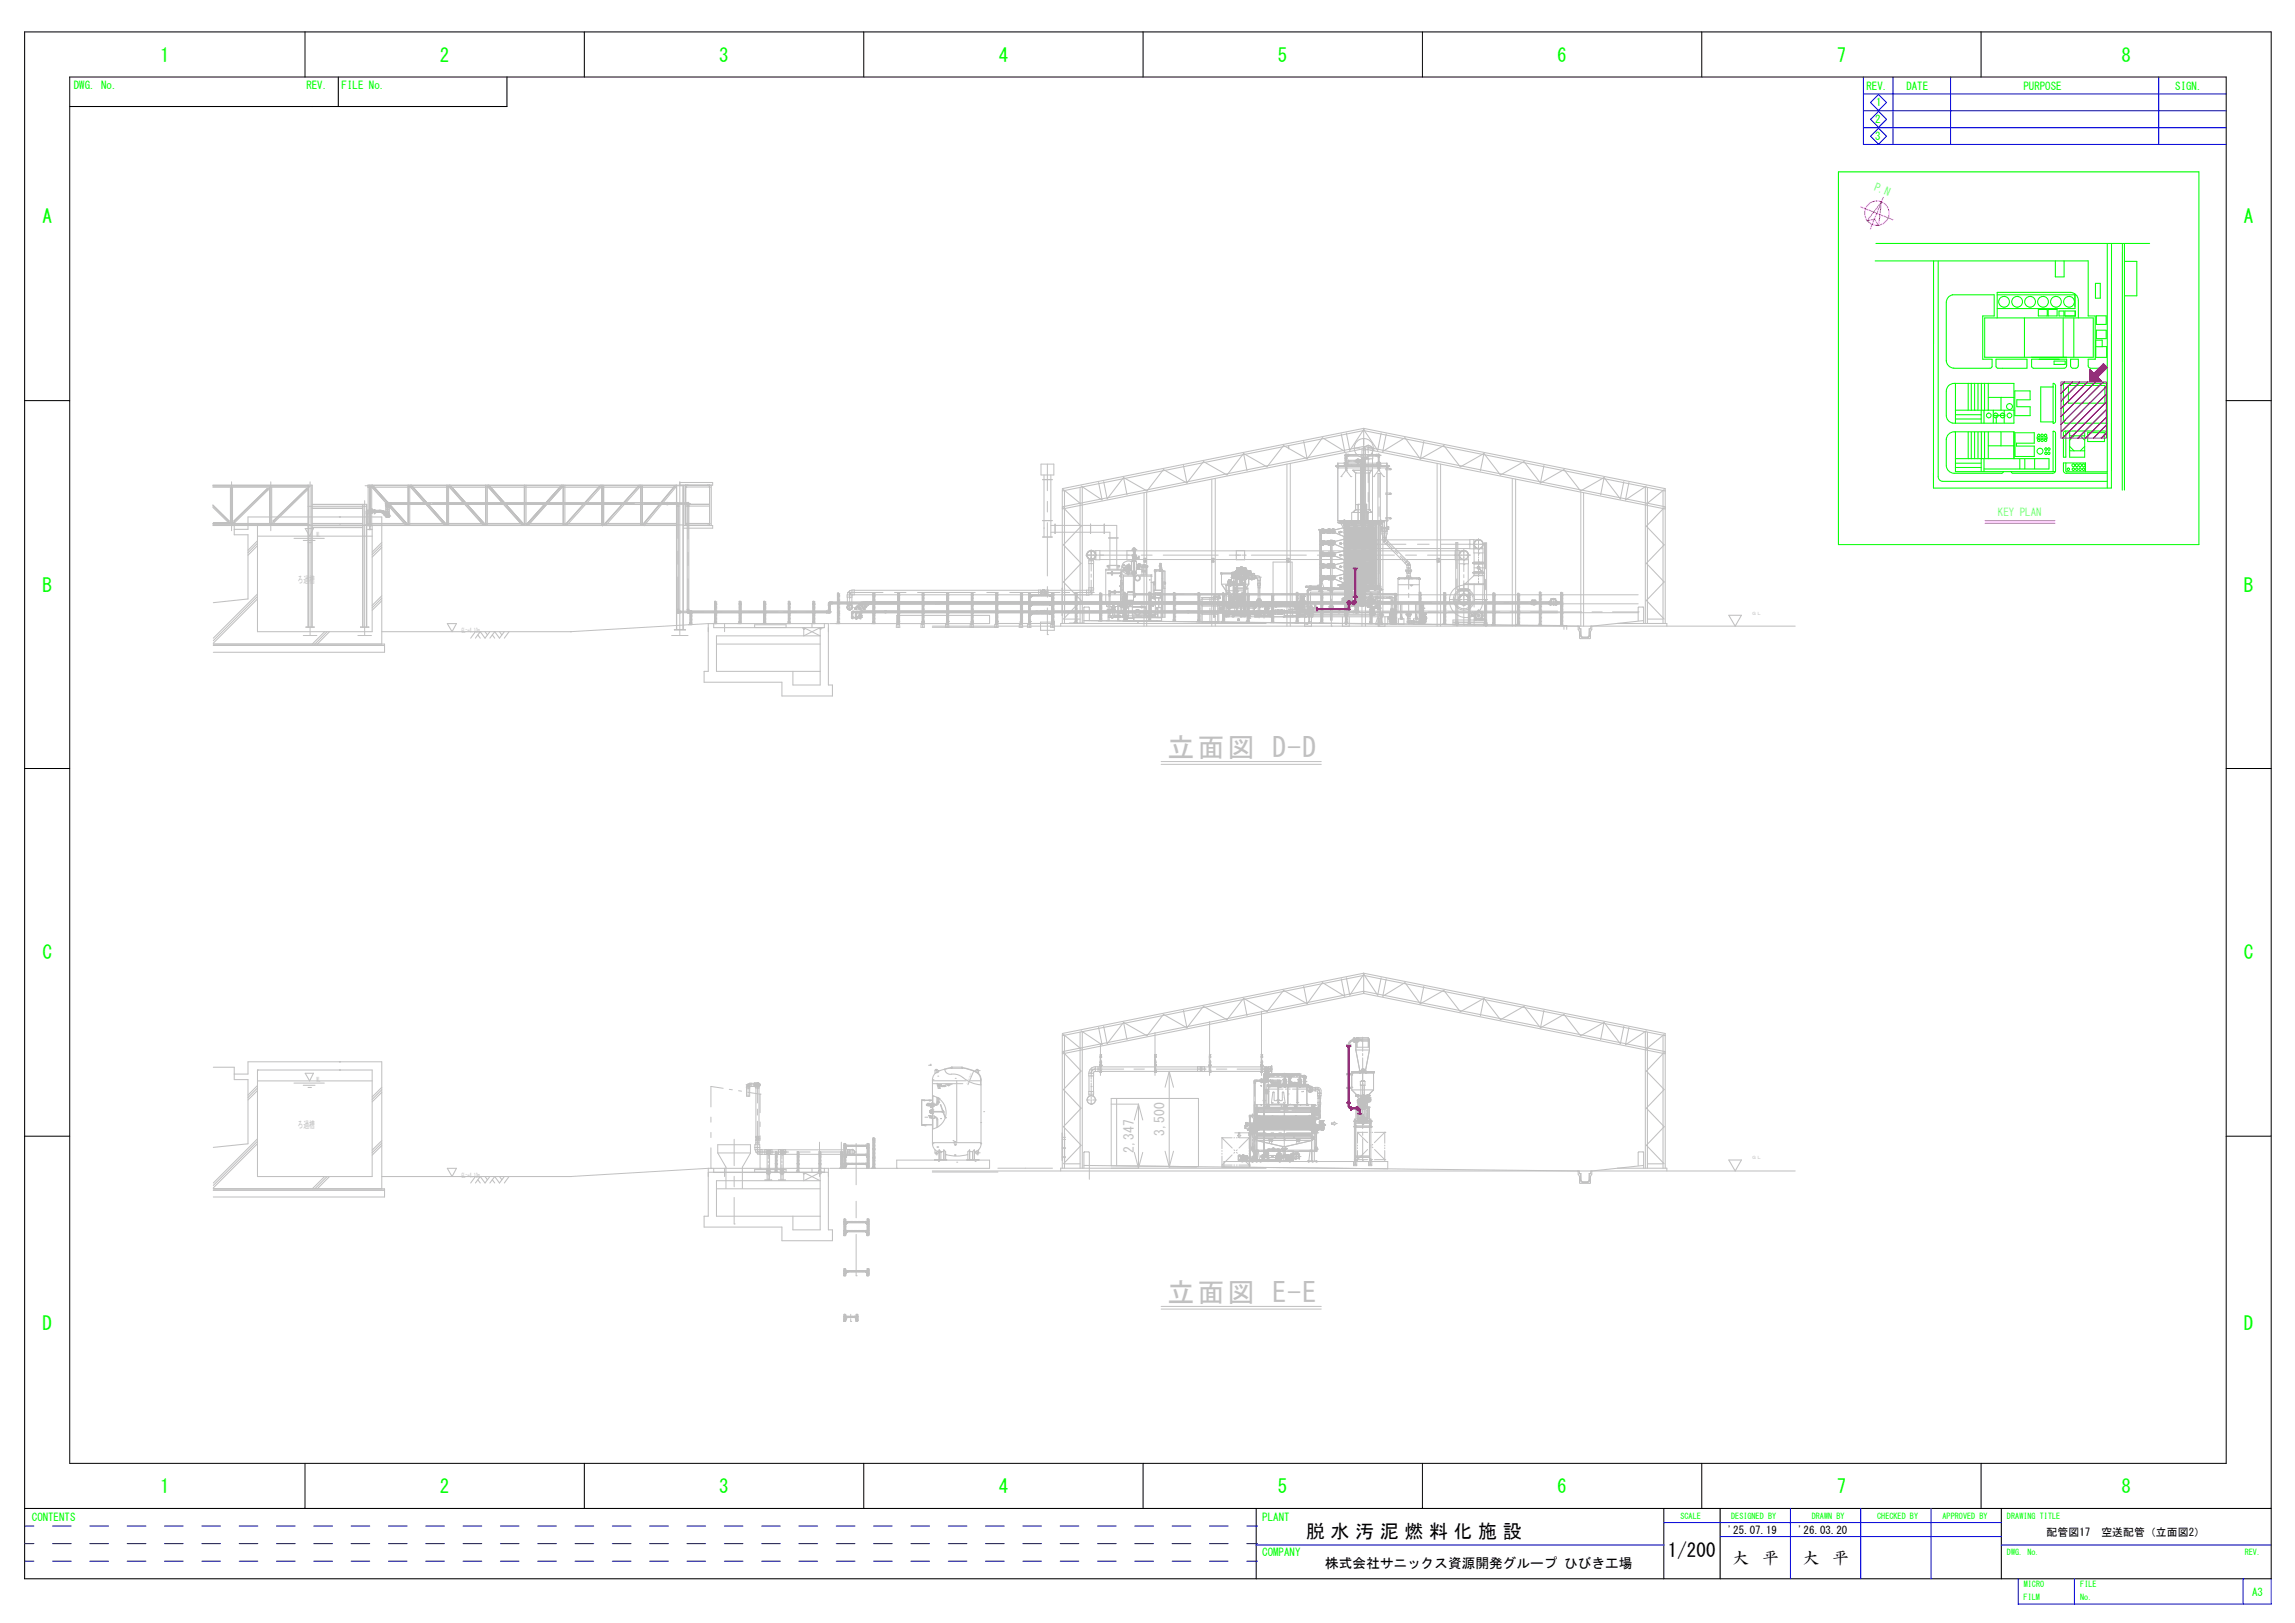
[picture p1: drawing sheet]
<svg xmlns="http://www.w3.org/2000/svg" width="420mm" height="297mm" viewBox="0 0 420 297" stroke-linecap="round" stroke-linejoin="round" font-family="sans-serif">
<defs><g id="words">
<g font-size="5" fill="#c0c0c0">
<text x="213.7" y="138.5">立面図 D-D</text>
<text x="213.7" y="238.2">立面図 E-E</text>
</g>
<g font-size="3.5" fill="#0f0">
<text x="29.3" y="11.3">1</text>
<text x="80.5" y="11.3">2</text>
<text x="131.7" y="11.3">3</text>
<text x="182.8" y="11.3">4</text>
<text x="234" y="11.3">5</text>
<text x="285.1" y="11.3">6</text>
<text x="336.3" y="11.3">7</text>
<text x="388.4" y="11.3">8</text>
<text x="7.8" y="40.9">A</text>
<text x="410.8" y="40.9">A</text>
<text x="7.8" y="108.3">B</text>
<text x="410.8" y="108.3">B</text>
<text x="7.8" y="175.6">C</text>
<text x="410.8" y="175.6">C</text>
<text x="7.8" y="243.3">D</text>
<text x="410.8" y="243.3">D</text>
<text x="29.3" y="273.3">1</text>
<text x="80.5" y="273.3">2</text>
<text x="131.7" y="273.3">3</text>
<text x="182.8" y="273.3">4</text>
<text x="234" y="273.3">5</text>
<text x="285.1" y="273.3">6</text>
<text x="336.3" y="273.3">7</text>
<text x="388.4" y="273.3">8</text>
</g>
<g font-size="3.5">
<text x="239.1" y="281.5">脱 水 汚 泥 燃 料 化 施 設</text>
<text x="305.3" y="284.9">1/200</text>
</g>
<g font-size="3">
<text x="317.1" y="286.2">大</text>
<text x="322.6" y="286.2">平</text>
<text x="330" y="286.2">大</text>
<text x="335.5" y="286.2">平</text>
</g>
<g font-size="2.5" fill="#c0c0c0">
<text x="213.2" y="208" transform="rotate(-90 213.2 208)">3,500</text>
<text x="207.6" y="211.1" transform="rotate(-90 207.6 211.1)">2,347</text>
</g>
<text font-size="2.5" x="242.6" y="286.9">株式会社サニックス資源開発グループ ひびき工場</text>
<g font-size="2" fill="#0f0">
<text x="13.5" y="16.3">DWG. No.</text>
<text x="56.1" y="16.3">REV.</text>
<text x="62.5" y="16.3">FILE No.</text>
<text x="341.7" y="16.5">REV.</text>
<text x="349" y="16.5">DATE</text>
<text x="370.4" y="16.5">PURPOSE</text>
<text x="398.2" y="16.5">SIGN.</text>
<text x="343.3" y="22.5">2</text>
<text x="343.4" y="19.5">1</text>
<text x="343.3" y="25.6">3</text>
<text x="5.8" y="278.4">CONTENTS</text>
<text x="231.1" y="278.4">PLANT</text>
<text x="231.1" y="284.8">COMPANY</text>
<text x="412.3" y="292">A3</text>
</g>
<g font-size="2" fill="#0ff">
<text x="343" y="34.8" transform="rotate(22 343 34.8)">P.N</text>
<text x="365.8" y="94.5">KEY PLAN</text>
</g>
<g font-size="2">
<text x="316.3" y="280.8">'25.07.19</text>
<text x="329.2" y="280.8">'26.03.20</text>
<text x="374.7" y="281.1">配管図17　空送配管（立面図2）</text>
</g>
<g font-size="1.8" fill="#c0c0c0">
<text x="54.5" y="106.6">ろ過槽</text>
<text x="54.5" y="206.4">ろ過槽</text>
</g>
<g font-size="1.5" fill="#0f0">
<text x="307.6" y="278">SCALE</text>
<text x="316.9" y="278">DESIGNED BY</text>
<text x="331.7" y="278">DRAWN BY</text>
<text x="343.7" y="278">CHECKED BY</text>
<text x="355.6" y="278">APPROVED BY</text>
<text x="367.4" y="278">DRAWING TITLE</text>
<text x="367.4" y="284.6">DWG. No.</text>
<text x="411" y="284.6">REV.</text>
<text x="370.5" y="292.8">FILM</text>
<text x="370.5" y="290.5">MICRO</text>
<text x="380.8" y="292.8">No.</text>
<text x="380.9" y="290.5">FILE</text>
</g>
<g font-size="1.3" fill="#c0c0c0">
<text x="84.5" y="115.8">GL=+4.10m</text>
<text x="84.5" y="215.5">GL=+4.10m</text>
</g>
<g font-size="1.2" fill="#c0c0c0">
<text x="57.9" y="98.3">WL</text>
<text x="57.9" y="198">WL</text>
</g>
<text font-size=".3" fill="#c0c0c0" x="177.1" y="198.5" transform="rotate(-67 177.1 198.5)">2:1 半だ円体形</text>
</g></defs>
<g fill="none" stroke="#c0c0c0" stroke-width=".19">
<path d="M245.6 79.4l.6 3.2-4.1-2.5-2.8 3.9M246.5 79.2l.6 3.2 2.6-3.8 2.5 3.8 .7-3.2M249.7 78.4l-55.2 11v.5l55.2-11.1 55.2 11.1M249.7 78.4l55.2 11v24.7M249.7 78.4v3.7M253.8 79.4l-.6 3.2 4-2.5 2.8 3.9M39 88.8h18.1v25.9M39 95.8h17.4M39 92.4l3 3-.2 .2-2.8-2.7M39 88.8h17.4M39 89.2h17.4M39 96.2h17.4"/>
<path d="M39.1 95.6h3.8v2.3h2.5v11.7l-6.3 .7M42.2 89.2v6.6M42.6 89.2v6.6M42.9 96.9h2.5v-2.3h24.5v23.3M47.1 96.1h.1M47.1 96.1h21v19.5h-21zM47.1 98.1h21M47.1 99l-1.7 1.7M47.1 99.4l-1.7 1.8M47.1 99.9l-1.7 1.7M48.9 89.4l.2 .2-6.1 6-.2-.2 6.1-6M49.4 89.2v6.6"/>
<path d="M49.7 89.2v6.6M50 95.4l6.1-6 .2 .2-6.1 6zM53.8 98.5h5.6M55.5 98.9h2.2M55.9 96.7h1.5l-.7 1.4zM56.1 89.4l-6.1 6M56.4 99.3h.6M56.4 88.8v25.9M56.5 88.8v25.9M57.1 88.8v25.9M57.1 92.3h10v22.4M57.1 95.8h9.3"/>
<path d="M57.1 96.6h9.3M57.1 93h9.3M57.1 92.4h9.3M57.1 96.5h9.3M62.1 94.6h.1M62.1 96.1h.1M66.4 92.3v22.4M67 94h.4M67 93.7l.1 2.3h.3M67.1 92.3v22.4M67.4 95.8h56.4M67.4 88.8h56.4"/>
<path d="M67.4 89.2h56.4M67.4 93.7h.5M67.7 88.8v7.4M67.7 93.7l.2 .2M67.8 88.8v7.4M67.9 93.4h-.7l-.2 .3M67.9 93.2h.3v.7h-.3zM67.9 93.5l-.2 .1h.2M67.9 93.2l-.2 .2M68 89l.2-.2 6.4 7.2-.2 .2zM68 93.2v.7M68.1 88.8v7.4"/>
<path d="M68.2 93.4h1.6l.4 .3-.2 .3-.2-.3M68.2 93.5h.1M68.2 93.2l.1 .2M68.3 93.7l-.1 .2M68.3 93.5v.1M68.3 93.6h-.1M68.4 93.7h1M68.4 93.4v.3h-.2M68.5 93.3h.1v.7h-.1zM68.6 93.5h.3v.3h-.3M68.6 93.6h.2l-.2 .1M68.6 93.3l.2 .2"/>
<path d="M68.8 93.8l-.2 .1M68.9 93.5h1M68.9 93.8h1M69.4 93.4v.3h.4M69.4 93.5h.1M69.6 93.5h.2M69.7 93.5h.1M69.7 93.5v.1M69.7 93.7h.1M69.7 93.4v.3M69.8 93.7h.1M69.8 93.6h.1"/>
<path d="M69.8 93.5h.1M69.8 93.5l.1 .1M69.9 93.5h.5l.3 .3-.2 .2-.3-.2h-.3zM69.9 99.3l-1.8 1.7M69.9 99.8l-1.8 1.7M70 93.7h.1M70 93.6l-.2 .1M70 93.5l-.1 .1M70 93.9l.3 .3M70 93.7l.1 .1M70.1 93.6h.2M70.1 93.6h.1"/>
<path d="M70.2 93.8h.1M70.2 93.5v.3M70.2 93.7l.3 .3M70.3 93.8h.1M70.3 93.6h.1M70.3 93.6l.3 .3M70.3 94.3l.3 .3M70.3 93.7h.1M70.5 93.6l-.2 .2M70.5 94l.2 .2M70.5 94l.4 .4v.2h-.2M70.5 94l-.2 .3"/>
<path d="M70.6 92.6v1.4M70.7 94.3l.3 .3M70.7 93.8l.2 .2M70.8 92l-.2 .2 .2 .1h59.1M70.8 92h.8v.3M70.9 94l.4 .4-.1 .2h-.2M70.9 94l-.2 .3M70.9 92.6v1.4M70.9 92.2v-.2h-.3v.6h.7M70.9 92.2v.4M70.9 94v.5M71 92.2l.1-.2 .2 .2v2.3l-.2 .1-.1-.1"/>
<path d="M71 92.6v1.4M71.1 92l-.1 .2 .1 .1M71.2 92h54.3M71.2 92v.3M71.3 94h-.7v.6h.2l.1-.1M74.7 88.8v7.4M75 88.8v7.4M75.1 89l.2-.2 6.4 7.2-.2 .2zM81.8 88.8v7.4M82.1 88.8v7.4M88.8 96l-.2 .2-6.4-7.2 .2-.2 6.4 7.2M88.9 88.8v7.4"/>
<path d="M89.2 88.8v7.4M89.3 89l.2-.2 6.4 7.2-.2 .2zM89.5 88.8l6.4 7.2M96 88.8v7.4M96.3 88.8v7.4M96.4 96l.2 .2 6.4-7.2-.2-.2-6.4 7.2M103.1 88.8v7.4M103.4 88.8v7.4M109.9 88.8l.3 .2-6.5 7.2-.2-.2zM109.9 88.8l-6.4 7.2M110.2 88.8v7.4M110.5 88.8v7.4"/>
<path d="M117 88.8l.2 .2-6.4 7.2-.2-.2zM117 88.8l-6.4 7.2M117.3 88.8v7.4M117.6 88.8v7.4M117.7 96l.2 .2 5.9-7.2-.2-.2-5.9 7.2M121.6 92.3v-.3h1v.3M123.6 92.3v-.3h.5l.2 .3v19.7l-.2 .2-.2-.2M123.8 88.8v26.4M123.8 96.1l-56.4 .1M123.9 88.8v26.4M123.9 92.6h.4M123.9 92.6v18.9"/>
<path d="M124.5 88.8v-.5h6v.5h-63.1v7.4l.3 .1v.6h-.3h.7l-.4-.1 .1-.6h.3M125 88.8v26.4M125.1 88.8v26.4M125.1 96.2h5.4v.5h-5.4M125.2 88.8v7.4M125.5 92h.5M125.5 88.8v7.4M125.5 95.8h4.4M125.5 92.6h4.4M125.6 88.9l4.2-.1 .1 .4M125.6 89.2h.1M125.6 95.8h.1"/>
<path d="M125.6 95.8h4.3M125.6 89.1h4.3M125.8 92.6v-.4l.2-.2 .1 .2v.4M125.8 92.6v18.9M125.9 96.1h.1M125.9 88.8h.1M126 92l.1 .2-.1 .1M126.1 92.6v18.9M129.5 96.2h.1M129.5 88.8h.1M129.9 96.1h-4.3M129.9 96.1h-.1"/>
<path d="M129.9 95.8h.1M129.9 95.8v.3M129.9 89.2h.1M129.9 88.8v7.4M130.2 88.8v7.4M194.5 89.8v24.3M194.7 92.9l3.2 3.4-3.2 3.4 3.2 3.4-3.2 3.4 3.2 3.4-3.2 3.4M194.7 89.6l3.2 2.7M194.9 89.8v24.3M197.7 89.2v24.9M198.1 89.1v25M201.1 88.3l.7 3.2-3.9-2.6"/>
<path d="M205.7 87.4l4.3 2.5 3-4 4.3 2.5M205.7 87.4l-3 3.9-.6-3.2M205.7 87.4l.6 3.2M216.7 85.2l.6 3.2M227.7 83l-3.1 3.9-4.3-2.4-3 3.9M227.7 83l4.3 2.4 3-3.9 4.3 2.5M227.7 83l.6 3.2M235.9 81.7v.4M238.7 80.8l.6 3.2M243.6 98.8v14.7M243.9 98.8v14.7M246.1 84.7l.6 .1z"/>
<path d="M246.2 83.9h.4v.3h.3v.4l-.5-.1zM246.2 83.3v.5h.4v-.5M246.3 83.8v.1M246.3 84.5h.2M246.3 83.5v1.2M246.3 84.6v.1M246.3 83.7h.2M246.3 83.2h.2v.2h-.2zM246.4 84.7h.1M246.4 83.2l-.1 .1 .1 .2h6M246.4 83.1h6M246.5 83.5v1.2"/>
<path d="M246.5 84.6l.1 .1M246.6 83.8v.1M246.9 83.1v.4M246.9 84.5h1.2M246.9 84.2h1.2M248.4 84.6h.1M248.4 84.2h.1M248.4 84.3h-.1l.1 .1M248.5 84.3h.2v.2h-.2zM248.6 84.6v.1v-.1M248.6 84.2v-.1v.1M248.6 84.2l.2 .2-.2 .2"/>
<path d="M248.6 84.2l-.2 .2 .2 .2M248.8 84.3h.1l-.1 .1M248.8 84.2h.1M248.8 84.6h.1M249.1 84.2v.4M249.4 84.9h.3l-.1-.7h-1.5v.4h1.3v19.9M249.6 98h1.7v2.4h.8v-1.6h-2.5zM249.6 83.2h1.7v.8h-1.7zM249.7 82.1l-55.2 11.1v-.4l55.2-11.1 55.2 11.1M249.7 82.1l55.2 11.1M249.7 82.6a.85 .85 0 0 1 .8-1.1 .85 .85 0 0 1 .8 1.1M249.7 83.2v-.8a.8 .8 0 0 1 .8-.8 .8 .8 0 0 1 .8 .8v.8"/>
<path d="M249.7 98.8a1.64 1.64 0 0 0 1.6 1.6M249.7 84.9v19.5M251.9 83.1v.4M252.1 84.7l.6 .1zM252.3 84.5h.2M252.3 84.6v.1M252.3 83.5v1.2M252.3 83.7h.2M252.4 84.7h.1M252.4 83.2l.2 .1-.2 .2M252.4 83.2l-.1 .1 .1 .2M252.5 83.5v1.2"/>
<path d="M252.5 84.6l.1 .1M252.8 96.6h1.4v.1h-1.4zM252.9 96.7l.1 .5M253 97.3h.9M253 97.7h.9M253 97.7l.1 .4M253.1 96.8l.1 .3M253.1 98.1h.7M253.1 98.1v.6h.7v-.6M253.1 98.4h.7M253.2 97.1l-.2-.4v1M253.2 96.7v.4"/>
<path d="M253.2 98.7l.2 .4M253.3 99.1l.1 .1M253.4 96.7v.5l.1-.5M253.7 99.5l3.6 3.6M253.7 98.7l.1 .1M253.8 97.1l.1-.4v1M253.8 97.1h.1M253.8 96.7v.4M253.8 98.8l-.5 .4 .4 .3 .4-.4M253.8 98.8l.3 .3M253.9 96.8l-.1 .3M253.9 97.7l-.1 .4"/>
<path d="M254.1 96.7l-.2 .5M254.1 99.1l3.6 3.6M260.7 80.8l-.7 3.2M269.1 98.8v1.6h2.4v.8h-1.7v-2.4zM269.8 98.8h.6M271.5 99.9v.5M271.7 83l-4.3 2.4-3.1-3.9-4.3 2.5M271.7 83l3 3.9 4.3-2.4 3 3.9M271.7 83l-.7 3.2M282.7 85.2l-.7 3.2M293.7 87.4l-4.3 2.5-3.1-4-4.3 2.5M293.7 87.4l3 3.9 .6-3.2"/>
<path d="M293.7 87.4l-.7 3.2M298.2 88.3l-.6 3.2 3.8-2.6M301.2 89.1v25M301.6 89.2v24.9M304.5 89.8v24.3M304.7 92.9l-3.3 3.4 3.3 3.4-3.3 3.4 3.3 3.4-3.3 3.4 3.3 3.4M304.7 89.6l-3.3 2.7M39.1 117.9h31.3v1.5h-31.3M39.1 118.1h31.3M47.1 108.7l-8 8.1M47.1 109.2l-8 8.1M47.1 109.6l-8 8.1"/>
<path d="M56 114.7l1.5 .1zM59.4 115.6l-2.2 2.3M59.9 115.6l-2.3 2.3M60.3 115.6l-2.2 2.3M66 114.7l1.5 .1zM69.9 115.6h34.7M69.9 109.1l-1.8 1.7M69.9 109.5l-1.8 1.8M69.9 110l-1.8 1.7M69.9 100.2l-1.8 1.8M81.9 114.1h1.7l-.8 1.5zM87 115.6l-.8 1.2"/>
<path d="M87.5 116.2l.4 .6M88.8 115.6l.4 .6M89.7 115.6l-.9 1.2-.9-1.2-.9 1.2M90.1 116.2l.5 .6M91.4 115.6l.5 .6M92.3 115.6l-.9 1.2-.8-1.2-.9 1.2M93.2 115.6l-.9 1.2M123.5 115.2l2 .1zM123.9 111.5h.4M124 111.9l.6-.1v.4l-.6-.1zM124.6 111.8h26.8M124.6 112.1h26.8"/>
<path d="M125.8 111.5h.3v.5l-.1 .2-.2-.2zM125.8 111.9l.6-.1v.4l-.6-.1zM126.1 114.3h.6zM126.1 114.3h.1M126.3 114.3v-.3h.2v.3M126.4 114v.3M126.4 114h.1M126.4 114.2h.1M126.4 114v.1M126.4 114.1h.1M126.7 114.3h.1M130.6 114.1h.6"/>
<path d="M130.6 114.1h.1M130.7 114.1v.8h20.2M130.8 114.1v-.3h.2v.3M130.9 113.8v.3M130.9 113.8h.1M130.9 114h.1M130.9 113.9h.1M130.9 113.8v.1M131 113.8v.3M131.2 114.1h.1M132.7 114.1v1.5M135.1 114.1h.6"/>
<path d="M135.1 114.1h.1M135.3 114.1v-.3h.2v.3M135.4 113.8v.3M135.4 113.8h.1M135.4 114h.1M135.4 113.8v.1M135.4 113.9h.1M135.5 113.8v.3M135.7 114.1h.1M138.2 114.3h5.7v.6h-5.7zM139.6 114.1h.6M139.6 114.1h.1"/>
<path d="M139.8 114.1v-.3h.2v.3M139.8 113.8v.3M139.9 113.8h.1M139.9 114h.1M139.9 113.9h.1M139.9 113.8v.1M140.2 114.1h.1M144.1 114.1h.6M144.1 114.1h.1M144.3 114.1v-.3h.2v.3M144.4 113.8v.3M144.4 113.8h.1"/>
<path d="M144.4 114h.1M144.4 113.9h.1M144.4 113.8v.1M144.5 113.8v.3M144.7 114.1h.1M148.6 114.1h.6M148.8 114.1v-.3h.2v.3M148.9 113.8v.3M148.9 113.8h.1M148.9 114h.1M148.9 113.9h.1M148.9 113.8v.1"/>
<path d="M149 113.8v.3M149.2 114.1h.1M151.7 110.8h.3M151.7 111.5h.3M151.7 114.1h-22v8.8h-.8v2h14.2v2.5h9.3v-2h-.7v-10.5M152.3 110.2h107.7M153.1 114.1h.6zM153.1 114.1h.1M153.3 114.1v-.3h.2v.3M153.4 113.8v.3M153.4 113.8h.1M153.4 114h.1"/>
<path d="M153.4 113.9h.1M153.4 113.8v.1M155.1 110.3h.9v.4h-.9zM155.1 111l.2-.2h.4l.3 .2M155.1 111v.4M155.1 111h.1M155.2 111.3h.1M155.2 111.4l.1 .2h.4l.3-.3-.1 .1M155.2 111h.1M155.2 110.7v.6M155.2 111.3v.1M155.2 111.4h.1"/>
<path d="M155.2 110.9h.1M155.2 110.8v.1M155.2 111.5h.1M155.2 110.8h.1M155.3 111.5l.1 .1M155.3 111.5h.1M155.3 110.8h.1M155.4 111.6h.1M155.4 110.8h.1M155.4 110.7l-.2 .3M155.5 110.7l-.2 .1M155.5 111.6h.1"/>
<path d="M155.6 111.6h.1M155.6 110.7v.1M155.6 110.7l.2 .1M155.7 110.8h.1M155.7 111.5h.1M155.8 111.5h.1M155.8 110.8h.1M155.8 110.9h.1M155.9 110.9h.1M155.9 111l.1 .3M155.9 110.9v.1M155.9 111h.1"/>
<path d="M155.9 111.3h.1M155.9 110.7v.7l-.5 .2-.3-.3M155.9 111.1h.1M156 111.2l-.1 .1M156 108a.83 .83 0 0 0-.8 .9M156 108.9h.1M156 108v1.3h-.9v-.4h.9M156 108h.4v.9h-.4M156.5 111.3h.2v.2h-.2zM156.6 113.1h.1M156.6 113h.1M156.6 112.8h.2"/>
<path d="M156.6 112.3h.2M156.6 113.1l.1 .1M156.6 112.9v.2M156.6 113.1v.1M156.6 113.2h.2M156.6 113.2h.1M156.7 113.2h.1M156.7 113h.1M156.7 113l-.1 .1M156.7 112.9v.1M156.8 113h.1M156.8 112.9v.1"/>
<path d="M156.8 113.2h.1M156.8 113.1h.1M156.8 112.9v.2M156.8 113.1v.1M156.8 111.9l-.2 .3M156.8 111.9h75.1M156.8 111.9v1h-.2v-.7M156.8 113v.2M157 111.9v.3h-.4M157 112.1h90.8M157.1 111.2l-.3-.3-.3 .4M157.1 111.2l-.4 .3"/>
<path d="M157.2 111.2h.3v.3h-.3zM157.3 111.2h.2v.3h-.2zM157.3 112.6h.1M157.3 112.8h.1M157.3 112.2h.6l-.1-.5-.1 .1v.6h-.4zM157.3 112.6h.4M157.3 112.8h.4M157.3 112.6v.2M157.3 110.5l.2 .3M157.3 110.5l-.5 .5M157.3 112.9v.3h.2h.1v-.3M157.3 112.8v.2"/>
<path d="M157.4 110.3l-.1 .2M157.5 110.6h-.1M157.5 110.7l-.4 .5M157.5 110.3h.1M157.5 110.3l.1 .1M157.5 110.5h.1M157.6 110.4l-.1 .1M157.6 110.4h.1M157.6 110.8l.3 .3-.4 .4M157.6 110.8l-.4 .4M157.6 112.8v.3h-.3v-.1M157.6 110.5h.1"/>
<path d="M157.7 110.3h.1M157.7 112.6h.1M157.7 112.8h.1M157.7 112.6v.2M157.7 110.3h.2M157.7 110.3l-.1 .1M157.7 111.8l-.4 .2v.2M157.7 110.4h-.1M157.7 110.5h.1M157.7 110.5l-.2 .3M157.8 110.5h.1M157.8 110.2v.3"/>
<path d="M157.8 110.3v.1M157.8 110.2l-.4 .2M157.8 110.2h.3v.3M157.9 110.3h.2M158 111.3l.3-.4 .3 .3-.4 .3M158 110.5l-.4 .3M158 111.3h.2v.2h-.2zM158.1 110.3h.1M158.2 110.2l-.2 .2 .3 .4M158.2 110.2l.6-.1v.4M158.3 110.7l-.4 .4M158.6 110.5l-.3 .3"/>
<path d="M158.7 110.5l.3 .3M158.8 110.5l-.5 .5M158.8 110.1h127.1M158.9 110.3l-.2 .2M159 110.6h-.1M159 110.7l-.4 .5M159 110.3h.1M159 110.3l.1 .1M159 110.5h.1M159.1 110.4h.1M159.2 110.4h.1M159.2 110.5h.1"/>
<path d="M159.2 110.3h.1M159.2 110.3h.2M159.2 110.3l-.2 .2M159.2 110.5l-.2 .3M159.3 110.5h.1M159.3 110.2v.3M159.3 110.3v.1M159.3 110.2l-.4 .2M159.3 110.2h.3v.3M159.4 110.3h.2M159.6 110.3h.1M159.6 114.1h.6z"/>
<path d="M159.6 114.1h.1M159.8 114.1v-.3h.2v.3M159.9 113.8v.3M159.9 113.8h.1M159.9 114h.1M159.9 113.9h.1M159.9 113.8v.1M160.2 114.1h.1M164.3 114v.2M164.3 113.8h.1M164.4 113.8l-.1 .2M164.4 113.8h.1"/>
<path d="M164.4 114h.1M164.4 113.8v.1M164.4 113.9h.1M164.5 113.8v.4M164.5 113.8h.1M164.5 114h.1M164.5 114v-.2h-.2v.5l.2-.1M164.5 114.2v.1M168.8 114.2h.2M168.8 114.2v.1M168.8 113.8h.1M168.8 113.8v.2"/>
<path d="M168.9 113.8h.1M168.9 114h.1M168.9 113.8v.1M168.9 113.9h.1M169 113.8h.1M169 114h.1M169 113.8v.4M169 113.8h-.2v.4M169 113.8v.2M169 114.2v.1M170.7 114.6h158M170.7 114.8h12"/>
<path d="M171.3 110.5v-.3h.6v.3M173.2 114.2h.3M173.2 114.2v.1M173.3 113.8h.1M173.3 113.8l.1 .2M173.4 114h-.1M173.4 113.8h.1M173.4 114h.1M173.4 113.9h.1M173.4 113.8v.1M173.5 113.8h.1M173.5 114h.1"/>
<path d="M173.5 113.8v.4M173.5 113.8h-.2v.4M173.5 114.2v.1M177.8 114v.2M177.8 113.8h.1M177.8 113.8v.2M177.9 113.8h.1M177.9 114h.1M177.9 113.8v.1M177.9 113.9h.1M178 114h.1M178 113.8v.4"/>
<path d="M178 113.8h.1M178 113.8h-.2v.5l.2-.1M178 114.2v.1M182.3 114.2h.2M182.3 114.2v.1M182.3 113.8h.1M182.4 113.8l-.1 .2M182.4 113.8h.1M182.4 114h.1M182.4 113.8v.1M182.4 113.9h.1M182.5 113.8h.1"/>
<path d="M182.5 114h.1M182.5 113.8v.4M182.5 113.8h-.2v.4M182.5 113.8v.2M182.5 114.2v.1M182.7 114.1h10M186.8 114.2v.1M186.8 113.8h.1M186.8 113.8l.1 .2M186.9 114h-.1M186.9 113.8h.1M186.9 114h.1"/>
<path d="M186.9 113.9h.1M187 113.8h.1M187 113.8v.2M187 114h.1M187 113.8v.4h-.2M187 113.8h-.2v.4M188.3 108.9h.1M188.3 108.9v.4h.2M188.3 108.9l.5-.1v.3M188.3 110.5v.5h.2M188.3 108.8l.2 .3M188.3 112.2h.1"/>
<path d="M188.3 110.5h.1M188.3 112.2l.1 .4M188.3 113.8h.1M188.3 112.2v.4h.2M188.3 112.2h.5M188.3 110.5h.5v.2M188.3 110.5l.1 .5M188.4 112.6h.1M188.4 111h.1M188.4 109.3h.1M188.4 114h-.1M188.4 113.8l-.1 .4"/>
<path d="M188.4 112.5h.1M188.4 112.4h.1M188.4 110.9h.1M188.4 110.7h.1M188.4 109.2h.1M188.4 109.1h.1M188.4 113.8h.1M188.4 114h.1M188.4 112.5v.1M188.4 110.7v.1M188.4 109.2v.1M188.4 113.8v.1"/>
<path d="M188.4 110.8h.1M188.4 113.9h.1M188.5 112.4h.1M188.5 110.7h.1M188.5 110.8h.1M188.5 112.5h.1M188.5 114h.1M188.5 109.1v.2M188.5 110.7v.3M188.5 112.4v.2M188.5 113.8v.4M188.5 109.1h.3"/>
<path d="M188.5 112.6h.1M188.5 111h.1M188.5 109.3h.1M188.5 113.8h.1M188.5 113.8h-.2v.5l.3-.1M188.6 112.3h.1M188.6 110.6h.1M188.6 109h.1M188.6 112.4h.2M188.6 110.7h.2M188.6 112.2v.1M188.6 114.2v.1"/>
<path d="M188.6 112.4h-.1M188.6 110.7h.1M188.6 112.4h.1M188.6 112.2h.1M188.6 108.9h.1M188.6 108.9v.1M188.6 110.7h-.1M188.7 112.3h.1M188.7 110.6h.1M188.7 109h.1M188.7 112.2v.1M188.7 112.2h.1"/>
<path d="M188.7 108.9h.1M188.7 108.9v.1M188.8 112.4h.1M188.8 110.7h.1M188.8 109.1h.1M188.8 108.9h-.4v.4M188.8 112.2h.1M188.8 110.5h.1M188.8 108.9h.1M188.8 112.1v.3M190.3 111.9v.3h.1v-.3M190.4 112h.1"/>
<path d="M190.4 112.1h.1M190.4 111.9v.2M190.4 111.9v.1M190.4 112.1l.1 .1M190.5 111.9h.1M190.5 112.2h.1M190.5 111.9l-.1 .1M190.5 112.1h.1M190.5 112.1v.1M190.6 112.1h.1M190.6 112.2h.1M190.6 111.9v.1"/>
<path d="M190.6 108.8h.9M190.6 108v.9h-.4v-.9h1.7v.9h-.4v-.9M190.6 108.5v.1M190.6 111.9h.1M190.6 112.1v.1M190.6 108.6l.2 .3M190.6 112h.1M190.6 108.3h.1M190.6 108.2v.5l.2 .1M190.6 108.3v.1M190.6 108.6h.1M190.6 108.2h.1"/>
<path d="M190.6 111.9v.3h.2v-.3M190.7 108.2h.1M190.7 108.7v.1M190.7 108.1h.1M190.7 108.8h.1M190.8 108.1h.1M190.8 108.8h.1M190.8 108l-.2 .2M190.9 108h.1M190.9 108.8h.1M190.9 108l-.1 .1M190.9 108l-.3 .3"/>
<path d="M190.9 108.8l.1 .1M191 111.9h.1M191 112h.1M191 111.8v.4h-.1v-.4h.8v.4h-.2v-.4M191.1 111.9h.1M191.1 112h.1M191.1 112.1h.1M191.1 108.8l-.1 .1M191.1 108l.1 .1M191.1 111.8h.1M191.2 111.8h.1M191.2 112.1h.1"/>
<path d="M191.2 111.8l-.1 .1M191.2 111.8h-.1M191.2 108.1h.1M191.2 108l.3 .3M191.2 111.8l-.1 .3M191.2 112.1v.1M191.2 112.2h.1M191.2 108.1l.2 .3M191.2 108.8l-.1 .1-.3-.1M191.2 108.1l.2 .1M191.3 111.8h.1M191.3 112.2h.1"/>
<path d="M191.3 108.8h.1M191.3 108.1h.1M191.3 112.1v.1M191.3 112.1h.1M191.3 108.7h.1M191.3 112.1l-.1 .1M191.3 108.1l.1 .1M191.4 112.1h.1M191.4 111.8h.1M191.4 111.8l.1 .1M191.4 108.6h.1M191.4 108.3v.1"/>
<path d="M191.4 108.3h.1M191.4 111.9h.1M191.4 111.8v.1M191.4 110.5v-.3h1v.3M191.4 108.6l-.1 .2M191.4 108.5v.2M191.5 112h.1M191.5 111.9h.1M191.5 108.5l-.2 .2M191.5 112l-.1 .1M192.2 112.4h.1M192.2 110.7h.1"/>
<path d="M192.2 109.1h.1M192.2 112.4h.3M192.2 110.7h.3M192.2 109.1h.3v.2M192.2 112.1v.3M192.2 112.2h.1M192.2 110.5l.1 .1M192.2 108.9h.1M192.3 112.4h.1M192.3 112.2h.1M192.3 110.7h.1M192.3 110.6h.1"/>
<path d="M192.3 109.1h.1M192.3 108.9h.1M192.3 112.2h.4M192.3 108.9h.4v.4M192.3 112.3h.1M192.3 109h.1M192.3 108.9v.1M192.3 112.2v.1M192.4 112.3h.1M192.4 112.4h.1M192.4 110.6h.1M192.4 110.7h.1"/>
<path d="M192.4 109h.1M192.4 112.2v.1M192.5 110.7h.1M192.5 112.4h.1M192.5 112.2h.1M192.5 110.6h.1M192.5 108.9h.1M192.5 110.6h-.1M192.5 108.9l-.1 .1M192.5 112.2l-.1 .1M192.5 112.6h.1M192.5 111h.1"/>
<path d="M192.5 110.8h.1M192.5 109.3h.1M192.5 113.8h.1M192.5 114h.1M192.5 112.5h.1M192.5 113.8h.3M192.5 113.8v.4h.3M192.5 112.4v.1M192.5 110.7v.3M192.5 112.4v.2M192.5 110.8v.2M192.5 112.5v.1"/>
<path d="M192.5 113.8v.4M192.6 113.8h.1M192.6 112.5h.1M192.6 112.4h.1M192.6 110.9h.1M192.6 110.7h.1M192.6 109.2h.1M192.6 109.1h.1M192.6 114h.1M192.6 112.5v.1M192.6 110.7v.1M192.6 109.2v.1"/>
<path d="M192.6 113.9h.1M192.6 113.8l.1 .1M192.6 114h-.1M192.6 113.8v.2M192.6 112.6h.1M192.6 110.8h.1M192.6 109.3h.1M192.7 113.8h.1M192.7 114h.1M192.7 112.2v.4M192.7 113.8v.2M192.7 113.9h.1"/>
<path d="M192.7 112.6h.1M192.7 112.1h.1M192.7 111h.1M192.7 110.5h.1M192.7 109.3h.1M192.7 112.2h.1M192.7 110.5h-.5v.2M192.7 110.5v.5h-.2M192.7 110.5v.5M192.7 112.1v.1M192.7 108.8h.1M192.7 108.8h-.5v.3"/>
<path d="M192.7 112.2v.4h-.2M192.7 108.9v.4h-.2M192.7 108.8l-.2 .3v.2M192.7 113.8v.4M192.8 113.8h.1M192.8 113.8v.2M192.8 114.2v.1M194.9 113.3h2.8M194.9 111.8h52.9M196.6 114h.7M196.6 114h.1M196.7 114h.1"/>
<path d="M196.8 114v-.3h.2v.3M196.9 113.7v.3M196.9 113.7h.1M196.9 113.9h.1M196.9 113.7l.1 .1M196.9 113.8h.1M197 113.8h.1M197 113.9h.1M197.2 114h.1M197.3 114h.1M198.4 113.6l90.5 1v.6l.3 .4v1.2l.1 .1h1.8l.1-1.3 .2-.4v-.6l9.5-1M199.3 107.6h.9v.4h-1.3v.9h.4z"/>
<path d="M199.4 113.6v-2.4l-.1-.1h-.8l-.1 .1v2.9M200 102.4h.6M200 100.8h.6M200.2 108a.83 .83 0 0 1-.9 .8M200.6 100.8h.8v1.6h-.8zM201.1 113.6h.6zM201.2 113.6h.1M201.3 113.6v-.3h.2v.3M201.4 113.3v.3M201.4 113.3h.1M201.4 113.5h.1M201.4 113.3l.1 .1"/>
<path d="M201.4 113.4h.1M201.5 113.4h.1M201.5 113.5h.1M201.5 113.3v.3M201.7 113.6h.1M203 108.2h.2M203.1 111.6h-.4v.1h.4M203.1 108.1h.1M203.2 111.6h.6M203.2 111.7h.6M203.3 104.8v.2M203.5 111.6v-.1h.7v.1h-.2"/>
<path d="M203.5 111.5h.2M203.5 113h.1M203.5 111.7h.1M203.6 111.7v.2M203.6 111.9h.5v.1h-.5zM203.6 111.4h.4M203.6 111.4v.1M203.7 111.7l.1 .1M203.7 111.7h.1M203.7 113h.1M203.7 111.6h.1M203.8 111.5l-.1 .1"/>
<path d="M203.8 111.6h.1v.1zM203.8 111.4v.1M203.9 111.4v.1M203.9 111.6h.1M203.9 111.7h.1M203.9 111.5v.1M203.9 111.7v.1M203.9 112.8h.1M203.9 112.9h.1M203.9 111.6v.1M203.9 111.5h.3M204 111.7h-.1"/>
<path d="M204 111.6h.1M204 111.7h.1M204 111.4l.1 .1M204 111.6v.1M204.1 113h.3M204.1 112.6h.3M204.1 112.6l-.1 .4h-.1v-.2h.1M204.1 112.6v.1M204.1 112.7h.1M204.1 112.7v.1M204.1 111.6v.3M204.2 112.6v.1"/>
<path d="M204.3 112.7h.1M204.3 112.7v.1M204.3 112.8h.1M204.3 112.7l.1 .1M204.3 112.6l.1 .4h.1v-.2h-.1M204.4 112.8h.1M204.4 112.6v.1h-.4M204.4 112.9h.1M204.6 112.8h.1M204.6 112.9h.1M204.7 112.6h.3M204.7 112.6v.1h.4l-.1-.1"/>
<path d="M204.7 113h.3M204.7 112.6v.4M204.8 112.7l-.2 .1v.2h.1M204.8 112.7h.1M204.8 112.7v.1M204.9 112.6v.1M204.9 112.7l.1 .1M205 110.8h.1M205 110.7h.1M205 110.6h.1M205 112.1h.1M205 112h.1"/>
<path d="M205 112.8h.1M205 112v.2h.5M205 110.6l.1 .2M205 112.7v.1M205 112.2h.1M205 112.6v.4h.1v-.2h-.1M205 110.6h.2M205 112.9h.1M205.1 112.1h.1M205.1 112.1v.1M205.1 110.6h.1M205.1 112h.1"/>
<path d="M205.1 105.3h.1M205.1 105.5h.1M205.1 105.3v.2M205.1 107.2v.1M205.1 107.2v.2M205.1 107.2h.1M205.1 107.4h.1M205.1 112.2h.1M205.1 110.6v.1M205.1 112v.1M205.1 107.4v.5M205.1 108.1v2.1"/>
<path d="M205.2 111.9h.1M205.2 111.9l-.1 .1M205.2 110.5v.2M205.2 106.2l-.1 1M205.2 111.2v.7M205.4 112h.1M205.4 105.6v2.3M205.4 105.1v.1M205.4 110.2v.3M205.4 111.2v.7M205.4 112.1v.1M205.4 110.9h.1"/>
<path d="M205.4 112.1h.1M205.4 112.2h.1M205.4 110.5v.2M205.4 111.9v.3M205.4 108.1v1.4M205.4 109.6v.6M205.5 112.2h.1M205.5 112.8h.3v.2h-.3zM205.5 112.9h.3M205.5 111.9v.3l.1 .2h1M205.5 112h-.1M205.5 109.5l-.1 .1"/>
<path d="M205.5 109.6h.1M205.5 109.5h.1M205.5 111.9l.2-.1-.1 .2M205.5 111.9h.1M205.5 109.5h-.1M205.5 104.5l.4 .4 .6 .2M205.6 109.3h.2v.5h-.2zM205.6 112.6h.1M205.6 109.3v-.1v.1M205.6 112.2l.1 .2M205.6 109.8v.9M205.6 112.6v.2"/>
<path d="M205.6 112.2h.1M205.6 112v.1M205.6 112.7h.1M205.6 112.8h.1M205.6 108.6l.1 .1M205.6 111.9v.4M205.6 113.6v.1M205.6 112.3l.1 .1M205.6 109.3h.1M205.7 112.8h.1M205.7 111.8l-.1 .1M205.7 113.6v.1"/>
<path d="M205.7 104.4h.3M205.7 112.7h.1M205.7 112.6h.9M205.7 105.5h2.2M205.7 111.2v1.5M205.7 108.4v-3.2h5.1v5.4M205.7 111h.1M205.7 112.6h.1M205.7 103.6v-.3h.2v.3M205.7 103.9v.2M205.7 108.6v2.1M205.7 110.1l.1 .1"/>
<path d="M205.7 113l.9 .1M205.7 113v.6M205.8 110.1h.1M205.8 109.6h.1M205.8 109.5h.1M205.8 104.4l-.4 .2v.2M205.8 113.6v-.3h.3l-.1 .3M205.8 104.4l.8 .1M205.8 108.5l-.1 .1M205.8 108.4l-.2 .2M205.8 110.1v.1M205.8 108.5h.1"/>
<path d="M205.8 108.4h.1M205.8 108.5l.2 .5M205.8 108.4l.2 .2v.4M205.8 110.2h.1M205.9 109.2v.1M205.9 103.9v.2M205.9 113.3v.3M205.9 110.1h.1M205.9 113.4h.1M205.9 113.5h.1M205.9 110.1l-.1 .1M205.9 109.1h.1"/>
<path d="M205.9 113.5l.1 .1M205.9 109.9h.1M205.9 109.9l-.1 .2M205.9 109.9l.2-.1-.1 .1M205.9 111.3h.2v.2h-.2zM205.9 110.1l.2 .1-.2-.1M205.9 109.5v.1M206 104.2h.1M206 110.2h.1M206 109.4h.1M206 104.2l-.3-.1v.2M206 104.2v.1"/>
<path d="M206 109.7v.1M206 110.2v.5M206 111.3h.1M206 109.8h.1M206 108.9h-.2l.1 .1M206 113.4h.1M206 113.6h.1M206 109.2h.1M206 110.1h.1M206 109.9h.1M206 109.1v.1M206 109.7v.2"/>
<path d="M206 113.3v.3M206 109.2v.1M206 108.9h.2l-.1 .1M206 109.1h.1M206.1 103.8l.1 .4M206.1 109.4v.7M206.1 109.4h-.2v.3h.2M206.1 109.1v.1M206.1 103.8h.1M206.1 109.1l-.1-.1-.1 .2 .1 .1 .1-.1M206.1 103.8v-.2h-.6v.2h.6M206.1 104.4v.1h.3"/>
<path d="M206.2 109.1v.1M206.2 109.1l-.2-.1-.2 .2 .2 .1 .2-.1M206.2 111.2h.1M206.2 113.2h.1M206.2 113.2l.1 .1M206.2 104.8h.7v.2h-.7zM206.2 113.6v.1M206.2 104.9h.7M206.2 113.3h.1M206.2 111.2h.2M206.2 101.6h.6M206.3 113.3h.1"/>
<path d="M206.3 100.8h1.6v1.6h-1.6zM206.3 103.6l.1-.1v.7a.35 .35 0 0 1-.1-.6zM206.4 104.5h.1M206.4 104.5v.1M206.4 110.9v.1M206.4 111.2v.1h.2M206.4 103.8h.1M206.4 104.6h.1M206.4 103.5h.1M206.4 104.6l.1 .2M206.4 103.8h.2M206.5 104.7h.1"/>
<path d="M206.5 105v.2M206.6 103.5h.1M206.6 103.5h-.2M206.6 104.6h.1M206.6 104.7h.1M206.6 103.5v.3M206.6 104.6v.2M206.6 105v.2M206.6 105.1h.8M206.6 103.8h.1M206.6 103.7l.1 .1M206.6 104.3h-1.1l-.3 .4"/>
<path d="M206.6 104.2h.1M206.6 104h.2v.6h-.2M206.6 104.2l-.5 .1M206.6 104.6v-1.4l.1 1.4M206.7 103.3l-.3 .1-.3 .2M206.7 103.8h-.1M206.7 103.5l.2 .3-.1 .3M206.7 103.4a.52 .52 0 0 1 .2 .8l.3 .1M206.8 104.2l.1 .3M207 101.6h.2M207.2 102.8h.8v1.7h-.8zM207.2 104.4l-.4 .1"/>
<path d="M207.2 104.8h.8v.2h-.8zM207.2 104.9h.8M207.2 102.8a1.2 1.2 0 0 0-1.4 .2 1.2 1.2 0 0 0-.3 1.4M207.2 100.6h.8M207.3 101.6h.6v.2h-.6zM207.3 102.4h.6v.2h-.6zM207.3 104.5h.7M207.3 101.7h.6M207.3 102.5h.6M207.3 101.6h.6M207.3 112.4h.5M207.3 101.6h.1"/>
<path d="M207.4 100.6h.1M207.3 104.8h.6M207.3 105h.6M207.4 102.1h.1M207.4 102.2h.1M207.4 102h.1M207.4 101.6h.1M207.4 104.6v.1M207.4 105v.2M207.4 101.6h.6M207.4 101.8h.1M207.4 101.8l.1 .6"/>
<path d="M207.5 101.8h.1M207.5 101.8l-.1 .1M207.5 102.6h.3M207.5 100.8v.8M207.5 101.9v6.6M207.5 100.5h.2v.2zM207.6 100.6h.1M207.6 101.6h.1M207.6 100.4h.1M207.6 100.9h.1M207.6 100.5h.1M207.6 101h.1"/>
<path d="M207.6 101.7h.1M207.6 100.2v.8M207.6 101.6v.1M207.7 100.8v.8M207.7 101.9v6.6M207.8 101.8h.1M207.8 102.4h.1M207.8 101.8v.1M207.8 102.3h.1M207.8 102.3v.1M207.8 104.6v.1M207.8 105v.2"/>
<path d="M207.8 105.6l.1 .1zM207.8 112.2l.1 .1zM207.8 111.9l.1 .1zM207.8 105.9l.1 .1zM207.8 101.9h.1M207.9 100.6h.1M207.9 102.1h.1M207.9 101.9h.1v.4h-.1zM207.9 101.9h.1M207.9 101.6h.1M208 101.6h.1M208 100.6h.1"/>
<path d="M208 102.2l-.2 .1M208 102h.3v.2h-.3M208 105.4l.1 .1zM208 112.4l.1 .1zM208 106.2l.1 .1zM208 111.6l.1 .1zM208 103.9h.3M208.2 102v.2M208.3 102.1h.2M208.4 105.4v.1zM208.4 112.4v.1zM208.4 111.6v.1z"/>
<path d="M208.4 106.2v.1zM208.4 103.8h.2M208.5 102l-.3 .1M208.5 101.8l.1 .6zM208.6 105.9v.1zM208.6 105.6v.1zM208.6 112.2v.1zM208.6 111.9v.1zM208.6 105.5h2.2M208.6 112.4h.9M209.1 103.8h.1M209.3 103.8h-.7"/>
<path d="M209.5 112h.1M209.5 112.2h.1M209.5 102.6h.1M209.6 112.4h.1M209.6 103.8h.1M209.6 103.8h.2M209.7 111.8h.1M209.7 111.7a.38 .38 0 0 0-.3 .6 .38 .38 0 0 0 .7 0 .38 .38 0 0 0-.3-.6M209.7 102.4h.1M209.7 102.4h-.2v.2M209.8 111.8h.1M209.9 112.4h.1"/>
<path d="M209.8 112.1v.1M209.9 103.8v1.4M209.9 112.4h.7M209.9 112.8h.3M209.9 112.9h.3M210 103.8v1.4M210 112.2h.1M210 112h.1M210.1 113.7h.6M210.1 113.7h.1M210.2 113v-.3h.2v.3M210.2 113.7h.1"/>
<path d="M210.3 113.7v-.3h.2v.3M210.4 113.4v.3M210.4 113.4h.1M210.4 113.6h.1M210.4 113.4v.1M210.4 113.5h.1M210.4 112.6h.3M210.5 113.4v.3M210.6 112.7h.1M210.6 112.7l-.1 .1M210.7 112.5v.2M210.7 110.7h.1"/>
<path d="M210.7 110.7h.3M210.7 112.4h.1M210.7 110.7v2.1M210.7 113.7h.1M210.7 112.8h.1M210.7 112.5h-.2v.2h.2M210.8 110.7v1.9h-3.5M210.8 106.6h.3v2.8h-.2M210.8 109.2h.1v.2zM210.8 109.2h.1M210.8 109.3l.1 .1M210.8 108.8l.2 .6"/>
<path d="M210.9 110.6v.1M210.9 109.3h.2M211 109.4h.1M211 109.3h.1M211 109.3v.1M211 110.6l-.4 .1v2M211 110.4h.2v.6h-.2zM211.1 109.4h.1M211.1 109.3h.1M211.1 112.5h.2M211.1 109.3v.1M211.1 110.4v.6"/>
<path d="M211.1 112.5h.1M211.1 112.5l.1 .1M211.1 106.7h.1M211.1 106.8h.1M211.2 112.6h.1M211.2 112.5h.1M211.2 112.5h-.1M211.2 109.4h.1M211.2 110.7h.3M211.2 110.6h.3M211.2 106.5h.3v.5h-.3zM211.3 109.1l-.1 .5h.3v-.2"/>
<path d="M211.3 112.5h.1M211.3 106.5v.5M211.3 109.4v.2M211.3 104.5h.1M211.3 104.6h.1M211.3 104.6h.2M211.3 104.5h.2M211.4 104.6v3.4M211.4 112.4l-.1 .1M211.5 112.4h.1M211.5 109.4h.1M211.5 112.4h.2"/>
<path d="M211.5 106.8h.1M211.5 106.7h.1M211.5 104.5v.1M211.5 112.9h.1M211.5 112.8h.1M211.5 104.4h.1M211.5 104.5h.1M211.5 104.6h.1M211.5 104.4v.2M211.5 109.4v3.6M211.5 104.2v.2M211.5 104.4h1.1"/>
<path d="M211.6 108.1v-3.6h1.1v8.5h-5.3M211.6 112.8l-.1 .1M211.7 112.4l-.4 .1M212.2 103.6h.2M212.3 103.6h.1M212.3 103.5h.1M212.3 103.2h.1M212.3 103.1h.1M212.3 104.5h.1M212.3 103.1v1.4M212.4 103.5h.1M212.4 103.6h.1"/>
<path d="M212.4 103.5v.2M212.4 103.7h.1M212.4 103.7l.1 .7M212.4 104.4h.2v-.2h-1.2l-.1 .4M212.4 104.5h.1M212.4 104.2v.3M212.4 103.5l.1-.1v1M212.4 103.7h.2M212.4 103.5h-.2l.2 .1M212.4 103.5h.2M212.4 103.8h.2M212.4 104.2h.2"/>
<path d="M212.4 104h.1M212.4 104.1h.1M212.4 104.3h.2M212.5 104.3h.1M212.5 103.9h.1M212.5 104.4h.1M212.5 104.1h.1M212.5 104.2h.1M212.5 104.2v.1M212.5 104.3v.1M212.5 103.7v.1M212.5 104h.1"/>
<path d="M212.6 104.3l-.1 .1M212.7 113v.6h-7.1M212.7 105.9h.1M213.2 106.8h.2zM213.2 106.7h.2zM213.3 106.5v.2M213.3 106.7v.1M213.3 106.9v.8M213.3 106.7h.1M214.6 113.7h.6M214.6 113.7h.1M214.8 113.7v-.3h.2v.3"/>
<path d="M214.9 113.4v.3M214.9 113.5h.1M214.9 113.6h.1M214.9 113.7h.1M214.9 113.6v.1M215.2 113.7h.1M219.1 113.8h.6M219.1 113.8h.1M219.3 113.8v-.3h.2v.3M219.4 113.5v.3M219.4 113.5h.1M219.4 113.7h.1"/>
<path d="M219.4 113.5v.1M219.4 113.6h.1M219.7 113.8h.1M221.8 109.4h.8M221.8 109.4h.1M221.9 102.6h.1M222.1 102.4h.1M222.1 102.4l-.2 .1M222.1 102.4h-.2v.2M222.2 112.8h.1M222.2 112.9h.1M222.2 109.4h.1"/>
<path d="M222.2 109.2h1M222.2 109.2v3.6M222.2 109.2h.1M222.3 109.1l-.1 .1M222.3 109.1v3.8l-.1-.1M222.3 109.1h.8M222.6 109.4h.1M223.1 109.1l.1 .4M223.1 109.1h.1M223.1 109.1l.1 .1M223.1 109.1v.1M223.2 109.4h.1"/>
<path d="M223.2 109.5h.1M223.2 109.2v.3M223.6 113.8l.6 .1zM223.8 113.8v-.3h.2v.3M223.9 113.5v.3M223.9 113.6h.1M223.9 113.7h.1M224 113.5v.3M224.2 113.8v.1M226.2 101.6h.6M226.3 112.3h2.3M226.3 112.4h.1"/>
<path d="M226.3 112.2h.1M226.3 100.8h1.6v1.6h-1.6zM226.6 104.6h.6zM226.6 113.3h.1M226.6 113.3h.1l-.1 .1M226.6 113.3l.1 .2M226.7 104.6v.8a.62 .62 0 0 0 .8 .5v-.5M226.7 113.3h.1M226.7 113.4h.1M226.7 113.5h.1M226.7 105.1h.5M226.7 104.6v-.2h.4v.2"/>
<path d="M226.7 113.3v.2M226.8 104.6h.1M226.9 112.4h.1M226.9 112.2h.1M226.9 112.1v.1M227 101.6h.2M227 112.2h.1M227 112.3h.1M227 112.2v.1M227 112.2l.1 .1M227.1 104.6h.1M227.1 112.2l-.1 .1"/>
<path d="M227.1 112.8v.1M227.2 104.6v.8h3l.5 .2v.3M227.2 112.2v.1M227.3 112.4h.1M227.4 112h.1M227.4 112.5h.1M227.4 101.6h.6M227.5 112h.1M227.5 112l-.1 .5h.9M227.5 112.5h.1M227.5 112v.5M227.5 112.1v.4"/>
<path d="M227.5 105.9h2.4M227.5 112h.2M227.6 112.7v.1M227.6 112v.5M227.7 112.5h.1M227.7 112h.1v.6M227.7 112h.1M227.7 112v.5M227.7 112.6h.1M227.8 112.5h.1M227.9 112.8v.1M228 101.6h.1"/>
<path d="M228 112.7h.1M228.1 113.9h.6zM228.3 112h-.5M228.3 113.9v-.4h.2v.4M228.4 113.5v.4M228.4 113.6h.1M228.4 113.7h.1M228.4 113.7l.1 .1M228.4 113.8h.1M228.5 113.6h.1M228.5 113.8h.1M228.5 112h-.2v.6h.2"/>
<path d="M228.5 112v.6M228.5 113.5v.4M228.5 105.9l.1 .1M228.6 105.4h-.3v.5h.3M228.6 105.3v.7M228.6 105.3h-.1M228.6 105.3h.3M228.8 104.9l-.3 .1v.1h1.2v-.1l-.3-.1M228.8 104.9v.1M228.8 104.9l.6 .1M228.9 106h.4M228.9 105.2h.4"/>
<path d="M228.9 105.1v.9h-.3v-.7M228.9 105.2v.1M229 105.2l-.1 .1M229 106l.2 .1v-.1M229 106h.1M229.2 106h.1M229.2 105.2l.1 .1M229.3 105.1v.9h.3v-.7M229.3 105.3h.3M229.4 104.9v.1M229.6 105.3v.7M229.7 105.4h.2v.5"/>
<path d="M229.7 105.9h.5v.3h.6v-.3M230 110.5v-.3h.5l.2 .3M230.1 112.6h.2M230.1 112.2h.1M230.1 112.2v.4M230.1 109.8h.8v.2h-.8zM230.1 109.9h.8M230.1 112.6h.1M230.1 112.5h.1M230.1 112.4h.1M230.1 112.5l.1 .1M230.2 110l.1 .2"/>
<path d="M230.2 112.6h.1M230.2 112.4h.1M230.2 107.1v-.4h.6v.4M230.2 107.1h.6M230.2 107.1l.1 .2M230.3 112.6h.1M230.3 112.4h.1M230.3 112.5h.1M230.3 106.2v.5M230.3 112.4v.2M230.3 112.3h.1M230.3 112.4h.3"/>
<path d="M230.3 110.5v.3h.4M230.3 107.3v.3h.4M230.3 107.3h.4M230.3 110v.3h.4M230.3 109.6l-.1 .2M230.3 107.6v4.4M230.4 112.2h.1M230.4 112.2l-.1 .1M230.4 112.4h.3v.2h-.3zM230.4 112.4h.1M230.4 112.4h-.1M230.4 112.4h.2v.2h-.2z"/>
<path d="M230.5 112.3h.1M230.5 110v.2v-.2M230.5 112.2v.1M230.5 109.6h.1M230.5 109.6v.2M230.5 112.2h.1M230.5 112.4h.1M230.6 112.4h.1M230.6 112.2h.1M230.6 112.2h-.5M230.6 112.1v.3M230.7 107.3v5.2l-.2 .2-.2-.2"/>
<path d="M230.7 112h-.4v.6M230.7 109.5h-.4v.3M230.7 109.6l.1 .2M230.7 106.2v.5M230.8 107.1l-.1 .2M230.8 112h.1M230.8 111.9h.1M230.8 111.8v.4h-.2v-.4h.5M230.8 110l-.1 .2M230.8 112.1h.1M230.8 111.8v.3M230.8 111.8h.1"/>
<path d="M230.8 111.8v.1M230.9 111.8h.1M230.9 112.1h.1M230.9 111.8h-.1M230.9 112.1h.2M230.9 112.2h.1M231 111.8h.1M231 112.1v.1M231 112.2h.1M231 112.1h.1M231.1 111.8h.1M231.1 112.1h.1"/>
<path d="M231.1 111.8l.1 .3M231.1 111.8l.1 .1M231.2 112.1h.1M231.2 111.9h.1M231.2 112h.1M231.2 112.1h-.1M231.2 111.9v.1M231.3 112.4h.2M231.3 112.3h.2M231.5 111.9v.7l-.1 .1-.1-.5 .1-.2h.3v.2h-.2M231.6 111.9h.1M231.6 111.4h.1"/>
<path d="M231.6 111.3v.1M231.6 111.3h.1M231.6 111.4v.1M231.6 111.7v.1M231.6 111.5h.2M231.6 111.5h.1M231.6 111.3v.2M231.7 111.5h.1M231.7 111.3h.1M231.7 112h14.9M231.7 111.3h-.1M231.8 111.5h.1"/>
<path d="M231.8 110.5v-.3h.8v.3M231.8 111.3h.1M231.8 114.1h-37.6v.5M231.8 111.3l.1 .6M231.8 111.3l.1 .1M231.9 111.9l-.3 .2M231.9 111.4h.1M231.9 111.5h-.1M231.9 111.5h-.3v.2h.3M231.9 111.8h-.3v.4M231.9 111.4l-.1 .1M232 110.5v2.1"/>
<path d="M232 111h.3v.6h-.3M232 112.3h.3M232.1 111.2h.1v.2h-.1zM232.1 112.5h.1v.1zM232.1 112.5l.1 .1zM232.2 112.4h.1M232.2 112.4h.2M232.2 112.1v.3M232.2 112.2h.1M232.2 112.2h.4M232.2 112.3h.1M232.2 110.7v.3"/>
<path d="M232.2 111.6v.7M232.3 110.5v.2h-.3M232.3 112.2h.1M232.3 112.2v.4M232.4 112.3h.1M232.4 112.4h.1M232.4 112.2v.1M232.4 112.2h.1M232.4 112.4l.1 .2M232.5 112.6h.1M232.5 112.4h.1M232.5 112.5h.1"/>
<path d="M232.5 112.4v.1M232.5 112.5l.1 .1M232.6 112.6h.1M232.6 112.4h.1M232.6 113.9h.6M232.6 112.2v.4M232.6 113.9h.1M232.6 112.1h.1M232.6 112.2l.1 .4h-.2M232.6 112.1v.1M232.6 112.2h.1M232.8 113.9v-.3h.2v.3"/>
<path d="M232.9 113.6v.3M232.9 113.6h.1M232.9 113.8h.1M232.9 113.6v.1M232.9 113.7h.1M233.2 113.9h.1M235.6 102.6h.1M235.7 102.6h.1M235.7 102.5v.1M235.9 102.4h.1M235.9 102.4l-.2 .1M235.9 102.4h-.3v.2"/>
<path d="M237.1 114h.6M237.1 114h.1M237.3 114v-.4h.2v.4M237.4 113.6v.4M237.4 113.7h.1M237.4 113.8h.1M237.4 113.8v.1M237.4 113.9h.1M237.5 113.6v.4M237.5 112.4h.1M237.5 112.4h2.9M237.6 111.3h.1"/>
<path d="M237.6 112h.1M237.6 112.4h2.7M237.6 112.5h2.7v.4h-2.7zM237.6 112.8h2.7M237.6 112v.4M237.6 112.5v.3M237.7 111.4h.1M237.7 114h.1M237.7 112.4h.1M237.7 112.5h.1M237.7 112.4v.1M237.8 112.3h.1"/>
<path d="M237.8 112.6h.1M237.8 112.5v.1M237.8 112.3v.1M237.8 113h.1M237.9 112.4h.1M237.9 112.5h.1M237.9 112v-.2h.4v.2M237.9 112.4v.1M237.9 111l-.2 .4h.2M237.9 111.9h.1M237.9 111.8h.1M237.9 111.9l.4 .1"/>
<path d="M237.9 111.8v.1M237.9 111h.1M237.9 111.3v.1M237.9 111.4h.1M238 111.3v.4M238 111.2v.1M238 111.7v.1M238 111.7h.2M238 111.2h.1M238 111.1h.1M238 111h.1M238 111l-.3 .4"/>
<path d="M238 111l-.1 .4M238 111a.47 .47 0 0 1 .7-.1 .47 .47 0 0 1 .1 .6v.2M238 111l.1 .1M238 111.4h.1M238.1 112h.1M238.1 111.5h-.1M238.1 111.5h.1a.3 .3 0 0 0 .5 0M238.1 111.1v.4M238.1 111.1h.1M238.1 111.5l.1 .1M238.1 111.5l-.1 .1M238.1 110.9l.1 .1"/>
<path d="M238.1 111.6h.1M238.2 111.7h.1M238.2 111.1h.1M238.2 111.5h.1M238.2 111l-.1 .1M238.2 111.7v.1M238.2 111h.4M238.2 111.8h.1M238.2 110.9v.1M238.2 111.8l.1 .2M238.2 111.7h.4M238.3 112h.1"/>
<path d="M238.3 110.9h.1M238.3 111.1h.3v.3h-.3zM238.3 111.3h.1M238.3 110.8v.1M238.3 111.7h.1M238.4 111.3h.1h-.1M238.4 111.3h.1M238.4 111.5l1.5 .2M238.4 111.8h.1M238.5 111.7h.1M238.5 110.8v.1M238.5 110.9h.1"/>
<path d="M238.6 112v-.2h.4v.2M238.6 111.9h.1M238.6 111.8h.1M238.6 111.9l.4 .1M238.6 111.8v.1M238.6 111.7h-.1M238.6 111.1h.1M238.7 111.7h-.1M238.7 111h.1M238.7 111v.1M238.7 111.7v.1M238.7 111.7h.1"/>
<path d="M238.7 110.9l-.1 .1M238.7 111.5h.1M238.7 111.6h.1M238.7 111.1v.4h.1M238.7 111.5l-.1 .1M238.7 111.5l.1 .1M238.8 112h.1M238.8 111l-.1 .1M238.8 111.4h.1M238.8 111.1h-.1M238.8 111.7v.1M238.8 111.2h.1"/>
<path d="M238.9 111.2l-.1 .1M238.9 111.8h.1M238.9 111.8l.1 .2M239 111.3h.1M239 112h.1M239.2 111h.5M239.2 110.9h.5v.1h-.5zM239.3 111h.1M239.3 111.4l.3 .2M239.3 108.1h.3v2.5h-.3zM239.3 111v.4M239.3 110.6v.3"/>
<path d="M239.4 111.5h.1M239.6 111.7h.1M239.6 110.6v.3M239.6 111h.1M239.6 111.2h.1M239.6 111v.8h.1M239.6 111.9h.1M239.6 111.9v.1M239.6 111.7l.1 .1M239.6 111.2v.6M239.7 112h.1M239.7 111.8l-.1 .1"/>
<path d="M239.7 111.6h.1M239.7 111.5v.3M239.7 111.8h.1M239.7 111.7h.1M239.8 111.8v.1M239.8 111.7h.1M239.8 111.8l-.2 .1M239.8 111.8h.1M239.8 111.6l.2 .2 .1-.2M239.8 111.8v.2M239.8 111.9h.1M239.8 111.2h.3v.3l-.2-.1z"/>
<path d="M239.9 111.6l.1 .1 .1-.1M239.9 111.9h.1M239.9 110.8h.1M239.9 111h.1M239.9 111l.1-.2v.2M239.9 110.9l.1 .1zM239.9 111.9h.2M239.9 111l-1.5 .1M240 111.9h.1M240 111h.1M240 112.4h.1M240 112.5h.1"/>
<path d="M240 112.4l.1 .1M240.1 112.5h.1M240.1 112.3h.1M240.1 110.9h.1M240.1 112.6h.1M240.1 112.3v.1M240.1 111.8v.2M240.1 112.5v.1M240.1 113h.1M240.1 111.7l-.1 .1-.2-.1M240.1 111.7h.1M240.2 112.4h.1"/>
<path d="M240.2 111.7h.1M240.2 111.8l.1 .1M240.2 112.4l-.1 .2M240.2 112.5h.1M240.2 111.5h.1M240.2 111.8h.1M240.2 111.7l.1 .2M240.2 111.5v.1M240.2 111.6l.1 .1M240.3 111.7h.1M240.3 111.6h.1M240.3 112h.1"/>
<path d="M240.3 111.7l-.3 .2M240.3 111.3h.1v.4h-.1M240.3 111.3h.1M240.3 111.9h.1M240.3 111.8h.1M240.3 111.3v.4M240.3 111.9v.5M240.4 112.4h.1M240.4 111.3v.4M240.4 111.6h.1M240.4 111.3h.1M240.4 111.6h.6"/>
<path d="M240.6 111.2h.1M240.6 111.2h.3M240.6 111.3h.1M240.6 111.3h-.2M240.6 111.3h.3M240.6 111.2v.1M240.6 110.9h.1M240.7 110.9h.1M240.7 110.8v.1M240.7 110.6h.1M240.7 110.6v.6M240.7 111.1v.1"/>
<path d="M240.7 110.7h.1M240.7 111.3h.1M240.7 111.2h.2M240.7 111.1l.1 .2M240.8 111.2h.1M240.8 110.9h.1M240.8 110.9h-.1M240.8 111.2l.1 .1M240.9 111.3h.1M241 111.6h.1M241 111.3h.1M241 111.3h-.1"/>
<path d="M241 111.1v.7zM241 111.7h.1M241.6 114h.6M241.6 114h.1M241.7 107.7v.1M241.8 114v-.3h.2v.3M241.9 113.7v.3M241.9 113.7h.1M241.9 113.9h.1M241.9 113.7v.1M241.9 113.8h.1M242 113.7v.3"/>
<path d="M242.2 114h.1M243.3 111.1h.8M243.3 111h.8v.2h-.8zM243.3 111h.8M243.4 111.2l.1 .2M243.5 107.7h.4v.5h-.4zM243.5 108.2v.2h.4M243.5 111.2v.2h.4M243.5 110.7l-.1 .3M243.7 107.9h.1M243.7 108h.1M243.7 111.2v.2l.1-.2"/>
<path d="M243.7 111v-.3l.1 .3M243.7 108v.2M243.7 107.9l.1 .1zM243.7 107.9v.1M243.7 107.7v.2M243.8 108h.1M243.8 107.7v.2M243.8 108v.2M243.8 107.9v.1M243.8 107.9h.1M243.9 110.7h-.4v.3M243.9 107.5h-.4v.2"/>
<path d="M243.9 110.7l.1 .3M244 111.2l-.1 .2M246.1 114.1h.6zM246.1 114.1h.1M246.3 101.6h.5M246.3 114.1v-.4h.2v.4M246.4 100.8h1.5v1.6h-1.5zM246.4 113.7v.4M246.4 113.8h.1M246.4 113.9h.1M246.4 113.9v.1M246.4 114h.1"/>
<path d="M246.6 107.7v.2M246.7 114.1h.1M246.8 111.8h.2M246.8 111.4h.2M246.8 111h.1v.2h-.1zM246.8 107.8v.1M246.8 110.8v1.2h-.2v.2l.3-.1 .1-.1v-.9M246.8 110.8h.2M246.8 107.9h.1M246.8 107.7v.2M246.9 107.8v.1M247 101.6h.2"/>
<path d="M247 110.8v.3M247.2 107.7v.2M247.5 101.6h.5M247.5 107.9h.1M247.5 107.7v.2M247.5 107.8v.1M248 101.6h.1M248.1 110.6v1.2h-.3v.4h.9v-.4h-.3v-1.2M248.1 111.5h.3M248.1 105.1h.1M248.1 105.5h.5v.2h-.5M248.1 105.1h.5"/>
<path d="M248.1 105.2h.5M248.1 104.6v6M248.1 105.6h.5M248.1 105.3h.1M248.1 103.7l-1.3 7.1M248.1 110.9h.3v.3h-.3zM248.1 104h.3v.6h-.3zM248.2 103.3l.1 .1v.3h-.2zM248.2 105.3h.1M248.2 105.1h.1M248.2 104.5h.3v.4l-.3-.1zM248.2 107.3v.2"/>
<path d="M248.2 107.6l.1 .1M248.2 105.1l.1-.1 .1 .1M248.2 107.7l.1 .5h.1M248.2 106.2l.5 .1M248.2 107.1l.2 .1M248.2 105.3v.2M248.2 105.7v1.5M248.3 105.3h.1M248.3 103.7l-1.3 7.1M248.3 107.3v.2M248.3 107.2h.2M248.3 107.6h.2"/>
<path d="M248.3 107.2h-.1l.1 .1M248.3 107.5h-.1l.1 .1M248.3 104.9v.1M248.3 107.2v.4M248.3 107.5h.1M248.3 107.3h.1M248.3 105.1h.1M248.3 107.2h-.1M248.3 105.6h.1M248.3 104.4v.4M248.3 104.9v.2M248.3 105.2v.4"/>
<path d="M248.4 105.3h.1M248.4 105.3h-.1M248.4 107.2h.1M248.4 107.7h.1M248.4 107.3v.2M248.4 107.5l.1 .1M248.4 104.6v6M248.4 105.1h.1M248.4 105.7v.1h-.2M248.4 107.7h-.2M248.4 105.3h.2M248.4 105.3v.2"/>
<path d="M248.5 105.3h.1M248.5 107.3v.2M248.5 107.2h.1M248.5 105.1h.1M248.5 107.2l-.1 .1M248.5 107.6v.1M248.6 105.3h.1M248.6 105.1h.1M248.6 105.1v.2M248.6 105.3h-.1M248.6 106.5l-.4 .2M248.6 109.9h.3"/>
<path d="M248.6 105.3h-.5M248.6 106.3l.1 .2M248.6 103.2h.3v.6h-.3zM248.6 109.3h.3v.2h-.3zM248.7 106.3v.1M248.7 106.5v.1M248.7 106.6h.1M248.7 106.4h.4M248.7 106.4l.1-.1v.1M248.7 111.8h36.5M248.7 112.1h36.5M248.7 106.3h.1"/>
<path d="M248.8 106.4h.2M248.8 106.5l-.1 .1M248.8 106.3h.2M248.8 106.6h.2M248.9 110.5l-.3-.3v-1.3h.3v1.3h.3v.3M249 106.4h.1M249 106.5l.1 .1M249 106.4v-.1l.1 .1M249 106.5l-.3 .1M249.1 106.3h.1M249.2 106.3v.1M249.2 106.5v.1"/>
<path d="M249.2 106.6h-.1M249.2 106.5h.2v1M249.2 106.3v.2M249.3 107.7h.2M249.3 107.6h.2M249.3 108.2h.2M249.3 107.6v.6M249.3 108h.2M249.3 104.6h.5M249.3 104.6v.1h.5v-.1M249.4 104.9h.1M249.4 104.9h.4"/>
<path d="M249.4 104.7v.2M249.4 108.2v1.2l.6 .2v-.4M249.4 108.9h.3v.3h1M249.4 106h.3v.8h-.3M249.4 107.3h.3v.2M249.4 104.4h.3v.1M249.4 102.6h.1M249.4 102.4h.3M249.4 104.9v1.4h-.2M249.4 107.8v.1M249.5 108v.2M249.5 108.2h.1"/>
<path d="M249.5 107.5h.1M249.5 107.7v.1M249.5 107.5v.2M249.5 108.1h.1M249.5 107.6h.1M249.5 107.5l-.2 .1M249.5 107.5v.7M249.6 107.5l.3 .1M249.6 107.6h.3M249.6 107.5v.7M249.6 108.2h.3M249.6 108h.3"/>
<path d="M249.7 102.4h.1M249.7 102.4h-.3v.2M249.7 104.9v1.1M249.7 106.8v.5M249.7 108.4v.5M249.7 104.9h.1M249.7 108.2v.2h-.3M249.8 104.7v.2M249.9 107.7h-.3v.4M249.9 108.2h-.3M249.9 107.6v.6M250 109.5h.5"/>
<path d="M250.5 109.2v.4h.2M250.6 114.1h.6zM250.6 114.1h.1M250.8 109.1h.2v.5M250.8 109.6h.2M250.8 109.1v.5M250.8 114.1v-.3h.2v.3M250.8 109.8l.4 .4M250.8 109.9l.3 .3M250.9 113.8v.3M250.9 109.9h-.1M250.9 113.8h.1"/>
<path d="M250.9 114h.1M250.9 113.8l.1 .1M251 113.9h.1M251 114h.1M251 109.2h.9M251 109.5h.2l-.2 .2M251 109.7l.4 .3-.2 .2M251 109.7l-.2 .1M251 113.8v.3M251.1 110.2h.1M251.2 114.1h.1M251.9 109.5l-.6 .5"/>
<path d="M252.1 109.1h-.2v.5h.2M252.1 109.1v.5M252.1 109.1h.1M252.1 109.2h2.6l.3 .2v.5h-.3v-.3h-.3v-.4M252.1 109.6h.1M252.3 109.5h2.1M252.3 109.2v.4h-.2M254.1 112.9l.1 .4h.2v-.4M254.2 112.8l.2 .1M254.2 112.8l-.1 .1M254.2 113.2h.2M254.2 113v.2"/>
<path d="M254.2 112.8v.1M254.3 113l.1 .1zM254.3 113v.1zM254.3 113.2h.1M254.4 113.5h.1M254.4 113.5l.1 .1M254.4 113.7h.1M254.4 112.3h.1M254.4 112.3h.9v.2h-.9zM254.4 113.6v.2M254.4 112.9l-.2 .1M254.4 112.4h.1"/>
<path d="M254.4 112.3l.1-.2h.7l.1 .2M254.4 113.1h.1M254.4 112.9h.1M254.4 113.2h.1M254.5 112.4h.1M254.5 112.5v.8h.7M254.5 113.5h.1M254.5 114.2h.1M254.5 112.5v.7M254.5 113.3v.2M254.6 113.3v.2h-.2M254.6 111.5h.5"/>
<path d="M254.6 111.5l.1 .5M254.6 111.5h.1M254.7 114h.1M254.7 113.6h.1M254.7 114.2h.1M254.7 112h.3M254.7 114.2h-.2M254.7 112v.5M254.7 114.1h.3M254.7 114.1h.1M254.7 113.8l.1 .1 .2-.1M254.7 111.5v-.2h.3v.2"/>
<path d="M254.7 113.7h-.2l.2 .1M254.7 114.1v.1M254.7 109.9v3.4M254.7 113.6h.3v.3h-.3zM254.7 112.5v.7M254.8 113.7h.1v.1h-.1zM254.8 112.5v.7M254.8 112.1l.2 .2M254.8 112.8h.1M254.8 112.8l.1 .1M254.8 113.6v-.1l.1 .1M254.8 114v.1l.1-.1"/>
<path d="M254.8 114.2h.1M254.8 113.6l.2 .1-.1 .2M254.8 113.6l-.1 .1 .2 .2M254.9 112.1l-.2 .2M254.9 112.8h.1M254.9 112.5v.7M254.9 112.8v.1M255 109.9v3.4M255 114.1h.1M255 113.3h-.3v.5M255 113.7h.2l-.2 .1M255 112v1.8"/>
<path d="M255 114.1l.1 .1M255.1 114h.1M255.1 113.6h.1M255.1 112.5v.7M255.1 114.2h.1M255.1 114.2h.6h-.6M255.1 111.8l-.1 .2M255.1 111.5h.1M255.1 111.5v.3h-.5M255.1 113.3v.2h.2M255.2 113.6h.2M255.2 112.5v1"/>
<path d="M255.2 113.8a.38 .38 0 0 0-.4-.4 .38 .38 0 0 0-.3 .4v.4M255.2 114.2h.1M255.2 112.4h.1M255.2 114.1h.1M255.2 114.2v-.5l.2 .5M255.2 113.8h.3v.4M255.2 112.4v.8M255.2 113.5h.1M255.3 112.4h.1M255.3 113.8h.1M255.3 112.4h-.1M255.3 113.5h.1"/>
<path d="M255.3 113.8v.4M255.3 112.3h.1M255.3 112.4v.8h-1.1M255.3 113.6h.1M255.3 113.5v.1M255.4 113.8h.1M255.4 113.6h.1M255.4 113.9h.1M255.4 114h.1M255.4 114v.1M255.4 113.7h.1M255.4 114.1h.1"/>
<path d="M255.4 113.7v.1M255.5 113.8v.4M255.7 114.2h.1M255.9 105.9h.1M255.9 105.9h4M255.9 105.9v6.1h4h-4M256 107h3.8M256 105.9h.1M256 105.7h.1M256 105.7v.2M256.1 105.7h3.6M256.4 113h.3"/>
<path d="M256.4 113v.1M256.4 110.5v2.5M256.6 110.5v2.5M256.7 113v.1M257.4 104.3h1v.2h-1zM257.4 104.4h1M257.4 105.7v.2h1v-.2M257.4 112.3h1v.2h-1zM257.4 112.4h1M257.4 104.5l.2 .4M257.5 112.5l.1 .3M257.6 103.5h.6v.4h-.6z"/>
<path d="M257.6 104.5v.4h.6v-.4M257.6 105.7v-.3h.6v.3M257.6 105.5l-.2 .2M257.6 103.4v.1M257.6 103.9v.4M257.6 104.9v.5M257.6 112.5v.3h.6v-.3M257.7 112v.3M257.7 112.8v.4M257.7 102.7l-.5 .4 .4 .3 .4-.4M257.7 102.7l.3 .3M257.9 105.7v-.2v.2"/>
<path d="M257.9 112.5v.3v-.3M257.9 104.5v.4v-.4M258 103l.2 .5M258.1 112.8v1l-.2 .3-.3-.3v-.6h.5M258.1 112v.3M258.1 107.1h.6M258.2 103.9v.4M258.2 104.9v.5M258.2 105.5l.1 .2M258.3 107.1h.3M258.3 112.5l-.1 .3M258.3 107.2h.2"/>
<path d="M258.3 107.3h.1M258.3 104.5l-.1 .4M258.5 113.6v.5M258.8 113.6h-.9l-.3 .2 .3 .3h.9M258.8 113.6v.5M258.8 113.6h.2M259 113.6h.3v.4h-.3M259 113.6v.4M259 114l-.2 .1M259.1 110.5v2.5h.3v-2.5M259.3 113.7h.7M259.3 114h.7"/>
<path d="M259.6 114.2h.1M259.7 105.7h.1M259.8 105.9h.1M259.8 105.7v.2M259.8 105.9v6.1M259.9 105.9h.1M259.9 113.9v.3M259.9 113.9h.1M259.9 114.1h.1M259.9 113.7h.1M259.9 113.7l-.1 .2M259.9 114h.1"/>
<path d="M260 113.7h.1M260 112.4h.1M260 113.6h.1M260 110.5v-.3l.6 .1v1.8M260 112.4h.9v.1h-.9M260 112.4v.9l1.1-.1-.2 .1M260 113.8h.1M260 113.6h.2M260 112.5h.1M260 112.4l.1-.2h.7l.1 .2M260 112.4v.9M260 113.5v.1"/>
<path d="M260 114.1h.1M260 113.8v.4M260.1 112.5h.1M260.1 113.5l-.1 .5h.5M260.1 113.9h-.3v.3M260.1 113.5v.1M260.1 112.5h-.1M260.1 114.2h.1M260.1 112.5v1M260.2 112.5v1.1M260.2 114.2h.1M260.2 112.5v.8"/>
<path d="M260.3 114.1h.1M260.3 113.6h.1M260.3 114.2h.1M260.3 111.8h.3M260.3 110.8h.3M260.3 113.8h-.2l.2 .1M260.3 114.2h-.1M260.3 110.5v1.6M260.3 112.4v.9M260.3 114.2h-.7M260.3 114.2h.3M260.3 113.7h.3v.3h-.3z"/>
<path d="M260.3 112.5v.8M260.4 113.7h.2v.2h-.2zM260.4 112.5v.8M260.4 112.9h.1M260.4 112.9h.1zM260.4 114v.1l.1-.1M260.4 113.5l.1 .1M260.4 113.5v.1M260.4 112.2l.2 .1M260.5 112.9h.1M260.5 114.2h.1M260.5 112.2l-.2 .1"/>
<path d="M260.5 113.6l.1 .2-.1 .2M260.5 113.6l-.2 .2 .2 .2M260.5 113.7l.1 .1-.1 .2M260.5 113.6l-.6 .1M260.5 112.5v.8M260.6 114.2h.1M260.6 114.2h.2M260.6 113.8h.2l-.2 .1M260.6 112.4v.9M260.7 114.1h.1M260.7 113.6h.1M260.7 114.2h.1"/>
<path d="M260.7 113.6h.2M260.7 112.5v1.1M260.8 113.6h.1M260.8 112.5v1M260.8 113.8a.38 .38 0 0 0-.3-.3 .38 .38 0 0 0-.4 .3v.4M260.8 114.2h.1M260.8 112.5h.1M260.8 113h.1M260.8 113.3h.1M260.8 112.4h.1M260.8 113.5l.1 .1M260.8 113.5v.1"/>
<path d="M260.8 113.8v.4M260.9 113.8h.1M260.9 112.5h.1M260.9 112.4h.1M260.9 113.3h.1M260.9 112.4l-.1 .9h-.7v-.9M260.9 113.3l.2 .1M260.9 112.4v.1M260.9 113.6h.1M260.9 112.9l.2 .1h-.3M260.9 113.6v.3M260.9 113l.2 .2z"/>
<path d="M261 113.1v.1zM261 113.2h.1M261.1 112.9v.4M261.1 113.1h.1M261.1 112.9h-.2M263.2 102.6h.1M263.4 102.4h.1M263.4 102.4h-.2v.2M263.4 102.4h-.3l.1 .2M264.1 114.2h.6M264.1 114.2v.1M264.3 114.2v-.3h.2v.3"/>
<path d="M264.4 113.9v.3M264.4 114h.1M264.4 114.1h.1M264.4 114.1v.1M264.4 114.2h.1M264.7 114.2v.1M266.4 100.8v1.6h2.4v.8h-1.7v-2.4zM267.1 108.1h1.7v.8h-1.7zM267.1 102.4h.6M267.1 100.8h.6M267.2 101.9a.85 .85 0 0 1 .8-1.1 .85 .85 0 0 1 .8 1.1M267.2 102.4v-.8a.8 .8 0 0 1 .8-.8 .8 .8 0 0 1 .8 .8v.8"/>
<path d="M267.2 108.9v.6M268.1 110.5v-.3h.6v.3M268.6 114.3h.6zM268.6 114.3h.1M268.8 114.3v-.3h.2v.3M268.8 108.9v.6M268.9 114v.3M268.9 114h.1M268.9 114.2h.1M268.9 114v.1M268.9 114.1h.1M269.2 114.3h.1"/>
<path d="M269.4 112.8h.1M269.4 112.7h.1M269.5 112.7h.1M269.6 112l-.2 .7M269.6 112h.1M269.6 112.7h.1M269.6 112l.3 .1M269.7 112.8h.1M269.8 112.7h.1M269.8 100.4h.6M269.9 112.7h.1M269.9 112.1l-.1 .7-.4-.1"/>
<path d="M269.9 112.1h.1M269.9 113.5h.1M269.9 112.1l-.5 .7M269.9 112.7v.1M269.9 112.2v.5M270 112.9h.1M270 112.7h.1M270 112.3h.1M270 112.9l.1 .3M270 112.9l.1 .2M270 112.4l-.1 .3M270 112.3l.1 .1"/>
<path d="M270 112.2h.1M270 112.8h.1M270 112.2v.1M270 112.4v.3M270.1 113.6h.1M270.1 112.5h.1M270.1 112.2h.1M270.1 112.3v.1M270.1 113.2h.1M270.1 112.3h.1M270.1 112.1h.1M270.1 113.3h.1"/>
<path d="M270.1 112.1v.1M270.1 112.2h-.1M270.1 113.2l.1 .1M270.1 112.2v.1M270.1 113.3h.2M270.1 113.2l-.1 .2 .1-.1M270.1 113.1h.1M270.1 113.1v.1M270.2 112.1h.1M270.2 113.3h.1M270.2 112.2l-.2 .5 .3 .5M270.2 112.1h-.1"/>
<path d="M270.2 112.1v.1M270.2 113.1v.1M270.2 112.2l-.1 .6M270.2 112.1l-.1 .1M270.2 113.1l-.1 .1M270.2 113.4l-.3 .1M270.2 112.2h.1M270.2 113.2h.1M270.3 112l-.1 .1M270.3 113.3h.1M270.3 112.1l-.1 .1M270.3 112.1l.4-.1 .4 .1"/>
<path d="M270.3 113.2h.1M270.3 113.3v.1M270.3 113.2l-.1 .1M270.3 112.1h.1M270.3 113.2l-.1 .2M270.4 113.4h.1M270.4 112h-.1M270.4 113.3l-.1 .1M270.4 113.3l.1 .1M270.4 111.9l-.1 .1M270.4 112h.1M270.5 113.4h.5"/>
<path d="M270.5 113.3l-.1 .1M270.6 112h.1M270.6 112l-.3 .1M270.6 112h.2M270.6 111.9h-.2M270.6 111.9h.1M270.6 111.9h.2M270.6 111.8l.1-.2 .1 .2M270.6 111.8v.2M270.7 112h.1M270.7 111.7l.1 .1zM270.7 112.6l-.1 .1 .1 .1v-.2"/>
<path d="M270.7 113.5h.1M270.8 111.8h.1M270.8 111.9h.1M270.8 111.8v.2h-.2M270.8 112h.1M270.8 112l.3 .1M270.9 113.3l.1 .1M271 113.4h.1M271 111.9h-.2l.3 .1M271 113.3l.1 .1M271 113.3l-.5 .1M271 113.3l.1 .2"/>
<path d="M271.1 113.4h.1M271.1 113.4h-.1M271.1 113.2l.1 .2M271.1 113.3h.1M271.1 113.2h.1M271.1 113.3l-.1 .1M271.1 112.1h.1M271.1 113.2l.1 .1M271.1 112h.1M271.1 112.1l.1 .1M271.1 112l.1 .1M271.2 112.1h.1"/>
<path d="M271.2 113.3h.1M271.2 113.4h.1M271.2 113.3h-.1M271.2 113.5h.3M271.2 112.1v.1M271.2 113.1v.1M271.2 112.1h-.1M271.2 113.1l.1 .1M271.2 112.2l.2 .6M271.2 113.1l-.5 .2-.4-.1M271.2 113.4h.3M271.2 112.2h.1"/>
<path d="M271.2 113.2h.1M271.3 112.1h.1M271.3 112.3h.1M271.3 113.1h.1M271.3 112.2l.1 .5-.1 .4M271.3 113.3l.1 .1M271.3 112.2h-.1M271.3 113.2h-.1M271.3 113.1v.1M271.3 113.3h.1M271.3 112.1v.1M271.3 113.3h-.1"/>
<path d="M271.3 112.2h.1M271.3 113.2h.1M271.3 112.2v.1M271.3 113.2l.1 .2M271.3 113.2v.1M271.3 113.2l-.1 .1M271.3 113.6h.1M271.4 112.2v.1zM271.4 112.8h.1M271.4 113l-.1 .1M271.4 112.3v.1M271.4 113l-.1 .2"/>
<path d="M271.4 112.4l.1 .2M271.4 112.9v.1M271.5 112.4v.4M271.5 112.6v.1M271.5 112.7v.1M271.5 112.8l-.1 .1M271.5 113.5h.1M271.5 113.4v.1M271.5 112.8v.1M271.7 112.7h.1M273.1 114.3l.6 .1zM273.1 114.3v.1"/>
<path d="M273.3 114.3v-.3h.2v.3M273.4 114v.3M273.4 114.1h.1M273.4 114.2h.1M273.4 114.2v.1M273.4 114.3h.1M273.7 114.3v.1M277.6 114.4h.6zM277.6 114.4h.1M277.8 114.4v-.4h.2v.4M277.9 114v.4M277.9 114.1h.1"/>
<path d="M277.9 114.3h.1M277.9 114.1v.1M277.9 114.2h.1M278 114v.4M278.2 114.4h.1M280.4 110.2h-.2v.3M280.5 110h.6M280.5 110v.7M280.5 109.9h.5M280.5 109.8l-.1 .1h.8l-.2-.1M280.5 109.8v.1M280.6 109.8h.1"/>
<path d="M280.6 110.6l.5 .1M280.6 110h.3M280.6 109.9v.8h-.1M280.7 110l-.1 .1M280.9 110v.1M280.9 109.9v.8M280.9 110.6v.1M281 109.8v.1M281.1 110v.7M281.1 110.2h.2v.3M281.6 114.4h.6zM281.6 114.4h.1"/>
<path d="M281.8 114.4v-.3h.2v.3M281.9 114.1v.3M281.9 114.2h.1M281.9 114.3h.1M282 114.1v.3M282.2 114.4h.1M283.5 110.3v.1M283.5 110.4h.3M283.5 110.5l.3 .2M283.8 110.2h-.3v.3M283.8 110h.2v.7h-.2zM283.8 110l-.3 .2"/>
<path d="M283.8 110.3h-.3M283.8 110v.7M283.9 109.7h.9M283.9 110v-.4h.9v.4M284 110.7h.8M284 109.7v.5M284 110.5h.7M284 109.6h.7M284.7 109.7l.1 .5M284.8 110h.2v.7h-.2zM284.9 110v.7M285 110.2h.2v.3"/>
<path d="M285 110.3h.2M285 110l.2 .2M285.2 110.5l-.2 .2M285.2 110.3v.1M285.2 110.4h-.2M285.5 114.5h.6M285.5 114.5h.1M285.6 114.5h.1M285.7 114.5v-.4h.2v.4M285.8 114.1v.4M285.8 114.2h.1M285.8 114.3h.1"/>
<path d="M285.8 114.3l.1 .1M285.8 114.4h.1M285.9 114.2h.1M285.9 114.4h.1M285.9 110.5h-133.9v1.5l-.6 .2v-.4h.3v-1.5l.6-.1v.3M286.1 114.5h.1M289.1 114.6l.1 .5h.2l.1 1.2 .2 .3 1.1-.1 .1-1.4h.3v-.5M289.3 115.1v1.2l.4 .4h.9l.4-.2 .1-1.4M296.1 114.1h9.1v.5M299.9 113.6v-2.4l.1-.1h.8l.1 .1v2.9M301.6 113.3h2.9M316.5 112.6h2.3l-1.1 2z"/>
<path d="M145.2 122.9v2.5h5v-9h-19v6.5h19M245.6 179.1l.6 3.2-4.1-2.5-2.8 3.9M246.5 178.9l.6 3.2 2.6-3.8 2.5 3.8 .7-3.2M249.7 178.1l-55.2 11v.4l55.2-11 55.2 11M249.7 178.1v3.7M249.7 178.1l55.2 11v24.7M253.8 179.1l-.6 3.2 4-2.5 2.8 3.9M39.1 195.3h3.8v2.3h2.5v11.7l-6.3 .7M42.9 196.6h2.5v-2.3h24.5v23.3M47.1 195.8h.1M47.1 195.8h21v19.5h-21zM47.1 197.8h21"/>
<path d="M47.1 198.7l-1.7 1.7M47.1 199.1l-1.7 1.8M47.1 199.6l-1.7 1.7M53.8 198.2h5.6M55.5 198.6h2.2M55.9 196.4h1.5l-.7 1.4zM56.4 199h.6M62.1 194.3h.1M62.1 195.8h.1M69.9 199l-1.8 1.8M69.9 199.5l-1.8 1.7M69.9 199.9l-1.8 1.8"/>
<path d="M136.7 199.1h.6M137.3 198.3l-.5 .3-.1 .3M137.3 198.2l-.1 2.4h-.5v-1.7h.8v-.7zM137.5 198.3h.6v.5h-.6M138.1 198.9h.1M138.1 198.2h.1M138.1 198.2h.2M138.1 198.2v.7M138.3 198.5h.1M138.3 198.9h.1M138.3 198.2h.1M138.3 198.6h.1"/>
<path d="M138.3 198.2l.1 .1M138.4 198.5h.1M138.4 198.6h.1M138.4 198.3l-.1 .8h.7v-.2h-.9M138.4 198.3h.4M138.4 198.6l.1 .2M138.4 198.5h-.1M138.4 198.6v.1M138.4 198.4h.1M138.4 198.7h.1M138.4 198.4v.5M138.4 198.8h.1"/>
<path d="M138.4 198.7l.1 .1M138.5 198.8h.1M138.5 198.3h.1M138.5 198.3l-.1 .2M138.5 198.2a.32 .32 0 0 1 .5 .3 .32 .32 0 0 1-.5 .3M138.5 198.3l-.1 .1M138.6 198.8h.1M138.6 198.2h.1M138.6 198.2v.1M138.6 198.8v.1M138.6 198.3h.1M138.6 198.9h.1"/>
<path d="M138.7 198.3a.28 .28 0 0 1 .2 .2 .28 .28 0 0 1-.2 .3M138.7 198.3h.1M138.7 198.8h.1M138.7 198.9h.1M138.7 198.2h.1M138.7 198.8v.1M138.8 198.3h.1M138.8 198.8h.1M138.8 198.3l.2 .1M138.8 198.8l-.5 .1M138.9 198.3h.1M138.9 198.8h.1"/>
<path d="M138.9 198.8h-.1M138.9 198.4h.1M138.9 198.7h.1M138.9 198.5h.1M138.9 198.6h.1M138.9 198.4v.5M139 198.5h.1M139 198.5l-.1 .1M139 198.7l-.2 .1M170 195h.1M170.3 194.8h.1M170.3 195h.1"/>
<path d="M170.7 197.8h6.2M170.8 197.6h.1M170.8 198.3h5.5M171.3 195.9h.2v.1zM171.4 196.3h.1M171.5 198.3h.1M171.5 198.5h.1M171.6 196.3h.1M171.7 197h.1M171.7 198.8h.1M171.7 198.5v.1M171.7 199.2h.1"/>
<path d="M171.7 198.8v.2M171.7 198.9h.1M171.7 198.6h.1M171.7 199h.1M171.8 195.9h.1M171.8 198.6h.1M171.9 196.1l-.4-.4-.3 .1v.7M171.9 198.6h.1M171.9 198.5h.1M171.9 198.5v.1M171.9 198.6l.1 .2M172 198.9h.1"/>
<path d="M172 199.2h.1M172 199h.1M172 198.8l-.1 .2M172 198.9h-.1M172 198.8h.1M172.2 198.6h.1M172.3 198.7v.1M172.3 198.8h.1M172.4 198.7h.1M172.4 198.7v.1M172.4 198.9h.1M172.8 198.9h.1"/>
<path d="M172.8 198.6h.1M172.8 198.8h.1M172.8 198.7v.1M172.9 198.8h.1M173 195.6a1.23 1.23 0 0 0 1.5 1l1.1 .2a7.3 7.3 0 0 0 4 1.7M173.1 198.8h.1M173.1 198.4h1.2M173.3 198.5h.8M173.5 198.6h.3M173.6 198.7h.1M174.2 195.4l-2.1 .5a1.77 1.77 0 0 0-1.4 1.7v4.3M174.2 195.5l-1.2 .2"/>
<path d="M174.2 195.3h.1M174.2 195.4h.1M174.2 195.5h.1M174.2 195.3h1.9l.1 .2h-2M174.2 195.3v.2M174.9 197.4h.1M175.2 197.8v11.3M176.1 195.4l1.6 .4 1 .4M176.1 195.5l1.6 .3a2.14 2.14 0 0 1 1.8 2.8M177.7 197.8h1.9M178.7 195.8l-.2 .3M178.8 195.8h.3l.1 .7"/>
<path d="M178.8 196.2a1.62 1.62 0 0 1 .8 1.4v11.7a1.52 1.52 0 0 1-.8 1.4M178.8 195.9h.2v.1zM178.9 196.3h.1M179.3 195.9h.1M194.5 189.5v24.3M194.7 192.6l3.2 3.4-3.2 3.4 3.2 3.4-3.2 3.4 3.2 3.4-3.2 3.4M194.7 189.3l3.2 2.7M194.9 189.5v24.3M197.7 188.9v24.9M198.1 188.8v25M199.4 196.9v2.9M200.2 196.9v2.9h-.9"/>
<path d="M201 196.1h30.2M201 195.3h30.2M201.1 188l.7 3.2-3.9-2.5M201.4 193.4h.1M201.4 193.5h.1M201.4 194.4h.1M201.4 194.3h.1M201.4 193.3h.1M201.4 194.8h.1M201.4 193.1h.1M201.4 193v1.8M201.4 193.3l.1 1.3"/>
<path d="M201.4 194.6h.1M201.4 193h.1M201.5 194.9h.1M201.5 194.1h.1M201.5 193.1h.1M201.5 193v.3M201.5 194.6h.1M201.5 193.2h.1M201.5 194.8h.1M201.5 193h.1M201.5 193.3v.1M201.5 194.4l-.1 .1"/>
<path d="M201.5 194.6v.2M201.5 193.4h.1M201.5 193.5h.1M201.5 194.4h.1M201.5 194.3h.1M201.5 193.3h.1M205.7 187.1l4.3 2.5 3-3.9 4.3 2.4M205.7 187.1l-3 3.9-.6-3.2M205.7 187.1l.6 3.2M211.4 193.4h.1M211.4 193.5h.1M211.4 194.4h.1"/>
<path d="M211.4 193.3h.1M211.4 194.5h.1M211.4 194.3h.1M211.4 194.8h.1M211.4 193.1h.1M211.4 193h.1M211.4 193v.3M211.4 194.6v.2M211.4 194.6h.1M211.4 193.2h.1M211.5 194.9h.1M211.5 194.1h.1"/>
<path d="M211.5 194.8h.1M211.5 193h.1M211.5 193.3h.1M211.5 193.1h.1M211.5 193v1.8M211.5 193.3l-.1 1.3M211.5 193.4h.1M211.5 193.5h.1M211.5 194.4h.1M211.5 194.3h.1M216.7 184.9l.6 3.2M221.4 193.4h.1"/>
<path d="M221.4 193.5h.1M221.4 194.4h.1M221.4 193.4v1M221.4 194.3h.1M221.4 193.3h.1M221.4 194.8h.1M221.4 193.1h.1M221.4 193h.1M221.4 194.5h.1M221.4 194.6h.1M221.4 193.2h.1M221.4 193v.4"/>
<path d="M221.4 194.4v.4M221.4 194.9h.1M221.4 194.1h.1M221.5 193.3h.1M221.5 194.8h.1M221.5 193.1h.1M221.5 193h.1M221.5 193v1.8M221.5 193.4h.1M221.5 193.5h.1M221.5 194.4h.1M221.5 194.3h.1"/>
<path d="M221.5 194.5h.1M227.7 182.7l-3.1 3.9-4.3-2.4-3 3.9M227.7 182.7l4.3 2.5 3-3.9 4.3 2.4M227.7 182.7l.6 3.2M229.6 198.2v7.8M230.1 197.7v.3h-.3v12.7M230.1 197.9h.5M230.6 197.7v.3h.3M230.8 198h.1M230.9 197.7h-1.2l-.1 .5h.2M230.9 197.8h.1M230.9 197.4h.1v.7h-.1z"/>
<path d="M230.9 197.6l-.1 .1M230.9 193.4h.1M230.9 193.5h.1M230.9 194.4h.1M230.9 194.3h.1M230.9 193.3h.1M230.9 194.8h.1M230.9 193.1h.1M230.9 194.6h.1M230.9 193.2h.1M230.9 193v.4M230.9 194.4v.4"/>
<path d="M230.9 194.9h.1M230.9 194.1h.1M230.9 193h.1M230.9 197.4v.7M231 194.8h.1M231 193.1h.1M231 193.3h.1M231 193.3v1.2M231 193.4h.1M231 193.5h.1M231 194.4h.1M231 194.3h.1"/>
<path d="M231 193.4v1M231 197.7h.1M231 197.9h.1M231.1 197.9v.1M231.1 197.9h.1M231.1 198h.1M231.2 198l.2 .2 .3-.2M231.2 198h.1M231.2 197.8l-.1 .1M231.2 197.6l.2-.1-.2 .3zM231.2 198h.4zM231.3 196.9h.2"/>
<path d="M231.3 197.7h.2v.2h-.2zM231.3 197.6l-.1 .2M231.3 198h.2M231.4 197.4l-.3 .2v.3M231.4 197.8h.1M231.5 197.4l.2 .2 .1 .3M231.5 197.4l-.2 .1M231.5 197.5l.2 .3zM231.5 197.6l.1 .2M231.6 198h.1M231.6 195.6h.1M231.6 195.7h.1"/>
<path d="M231.6 195.8h.1M231.6 196.2h.1M231.6 196h.1M231.6 196.1h-.4v-.9h.4v1M231.6 196.6h.6v.2h-.6zM231.6 197.2h.6v.2h-.6zM231.6 199.4h.6v.2h-.6zM231.6 196.1h.6M231.6 195.3h.6M231.6 195.8l.2 .2M231.6 196h.6M231.6 196.2h.6"/>
<path d="M231.6 195.8a.32 .32 0 0 1 .3-.5 .32 .32 0 0 1 .3 .5M231.6 195.7a.28 .28 0 0 1 .3-.3 .28 .28 0 0 1 .3 .3M231.6 196.2v.4M231.6 196.8v.4M231.6 197.4v2M231.6 199.6v.4M231.6 195.5h.1M231.6 195.5v.5M231.7 195.5h.1M231.7 195.8h.1M231.7 195.9h.1M231.7 195.5l-.1 .1"/>
<path d="M231.7 196.2h.4M231.7 197.8l.1 .1M231.7 196.5v.2M231.7 195.4h.1M231.7 197h.1M231.7 197l.1 .1M231.7 195.4l-.1 .1M231.7 197.7h.1M231.8 197h.1M231.8 195.9h.1M231.8 197.9l-.1 .1M231.8 197h-.1"/>
<path d="M231.8 197.1h.1M231.8 196.9h.1M231.8 195.4h.1M231.8 197.9h.1M231.8 197.4h.2v.7h-.2zM231.8 197.1h.3M231.8 195.9l.1 .1M231.8 196h.1M231.8 196.9v.2M231.8 195.4l-.1 .1M231.8 196.8v.1M231.8 197.1v.1"/>
<path d="M231.9 197.1h.1M231.9 197.2h.1M231.9 195.4h.1M231.9 196h.1M231.9 199.7h.1M231.9 199.8h.1M231.9 197.4v.7M231.9 199.7v-.2v.2M231.9 199.8v.2v-.2M231.9 199.7v.1zM231.9 196.8h.1M231.9 199.7v.1"/>
<path d="M231.9 196.8l-.1 .2 .1 .1M231.9 196.8l.2 .2M232 196.9h.1M232 195.4h.1M232 197.7h2.2l.3 .1v.4h-.3v-.2h-.3v-.3M232 197.8h.1M232 197.6v.1M232 197.1h.1M232 196h.1M232 197.1v.1M232 196.8v.1M232 196.8l-.3 .2 .3 .1"/>
<path d="M232 195.9h.1M232 195.4l.2 .2M232 195.9v.1M232 198h.1M232 197h.1M232 195.4h-.2M232.1 196.8h.1M232.1 197.2h.1M232.1 195.4h.1M232.1 196.8l-.3 .1M232.1 196.8v.4M232.1 195.5h.1"/>
<path d="M232.1 195.8h.1M232.2 195.8h.1M232.2 195.5h.1M232.2 195.8l-.1 .1M232.2 195.5v.1M232.2 195.6h.1M232.2 195.8l-.2 .2M232.2 195.5v.5M232.2 199.6v.4M232.2 197.2h.1M232.2 196.8h.1M232.2 195.7h.1"/>
<path d="M232.2 197.1h3.6M232.2 196.8h3.6M232.2 196.2v.4M232.2 196.8v.4M232.2 197.4v2M232.2 196.2h.1M232.2 196h.1M232.2 195.7l-.1 .1M232.2 196.1h.4v-.9h-.4v1M232.8 196.2h.1M232.8 195.1v1.1M232.8 195.1h.1"/>
<path d="M233 197.7v.3h-1M233 197.9h.9M233.9 198.7v.2h5.4v-.2M234.9 197.6h.6M234.9 198.3h.6M234.9 198.2h.6v.2h-.6zM234.9 197.5h.6v.2h-.6zM234.9 196.5v.2M234.9 197.9h.1M234.9 198h.1M235 198l.3 .1M235 197.9v.1"/>
<path d="M235 198h.1M235 197.9h-.1M235 198l.1 .1M235 198.4h.1M235.1 198l.1 .1M235.1 197.5v-.8h-3.6v15.6l-.1 .1-.1-.1v-15.6l.2-.2h6.3l.2 .2 .1 .8M235.1 198.5h.2M235.1 198.4v.6h.2v-.6M235.1 197.7l-.1 .2M235.1 198.1v.1M235.1 197.4l-.1 .1M235.1 197.4h.2"/>
<path d="M235.2 197.9l.1 .1zM235.2 197.9v.1zM235.2 197.5h.1M235.2 198.4h.1M235.2 197.8l-.1 .1M235.3 197.7l-.3 .2M235.3 198.1v.1M235.3 197.7h.1M235.3 197.7l.1 .4M235.3 198.2h.1M235.3 197.4l.1 .1M235.3 197.5v-.8h2.5v.8"/>
<path d="M235.3 197.8v.2M235.4 197.8v.3M235.4 197.7h.1M235.4 198.1h.1M235.4 197.7v.1M235.4 198.4h-.1M235.4 198.1l-.1 .1M235.5 196.5v.2M235.9 197.6h.4v.1h-.4zM235.9 198.1h.4v.2h-.4zM235.9 197h.1M235.9 197.3h.1"/>
<path d="M235.9 197.2h.1M235.9 197.1h.3M235.9 197.3v-.5h-.1v.4h.6v-.4h-.2v.5M235.9 196.8h.3M235.9 197.7v.4M235.9 197l.1 .1M235.9 197.3h.3M235.9 197l.2-.2 .1 .2M235.9 197.3v.3M235.9 198.3v.4h.3v-.4M235.9 196.9h.1M235.9 197.1h.1"/>
<path d="M235.9 197.1l.2-.3 .1 .3M235.9 196.9v.3M236 197.1h.1M236 196.9h.1M236 196.9h-.1M236 196.8v.1M236 197.2h.1M236 197.1v.1M236 197.9h.1M236 198h.1M236 198l.1 .2v-.2M236 197.9l.1-.2v.2"/>
<path d="M236 197.9l.1 .1zM236.1 197.8v.2M236.1 196.8h.1M236.1 196.8h-.1M236.1 197.1h.1M236.1 197.2h.1M236.1 197.9h.1M236.1 198h.1M236.1 196.9h.1M236.2 197.1h.1M236.2 196.9h.1M236.2 197.1l-.1 .1"/>
<path d="M236.2 196.8v.2M236.2 196.9v.3M236.2 197h.1M236.2 197.3v.3M236.2 197.3h.1M236.2 197.2h.1M236.3 197.7v.4M236.4 197.1h2.1M236.4 196.8l2.1 .1M237.6 197.6h.7M237.6 198.3h.7M237.6 198.2h.7v.2h-.7z"/>
<path d="M237.6 197.5h.7v.2h-.7zM237.7 196.5v.2M237.7 197.9h.1M237.7 198l.3 .1M237.7 197.9v.1M237.7 198h.1M237.7 198l.1 .1M237.8 198l.2 .1M237.8 198.4h.1M237.8 197.7l-.1 .2M237.8 198.5h.3M237.8 198.4l.1 .6h.1l.1-.6"/>
<path d="M237.8 198.1v.1M237.8 197.4v.1M237.8 197.4h.3M237.9 197.9l.1 .1zM237.9 197.5h.1M237.9 198.4h.1M238 197.8l-.2 .1M238 197.7l-.2 .2M238 198.1v.1M238 197.7l-.3 .2M238 197.7h.1M238.1 197.7v.4"/>
<path d="M238.1 198.2h.1M238.1 197.4v.1M238.1 197.7h-.1M238.1 197.8v.2M238.1 197.8v.3M238.1 197.7h.1M238.1 198.1h.1M238.1 197.7v.1M238.1 198.4h.1M238.1 198.1v.1M238.5 196.8h.1M238.5 196.9h.1"/>
<path d="M238.5 197.2h.1M238.5 197.2h.5M238.5 196.8h.2M238.5 196.8v.4M238.5 197.1h.1M238.6 197.6h.4v.1h-.4zM238.6 198.1h.4v.2h-.4zM238.7 197.3h.1M238.7 197.2h.1M238.7 196.8l.3 .2-.3 .1M238.7 196.8h.1M238.7 196.8v.5"/>
<path d="M238.7 197.7v.4M238.7 197.3h.3M238.7 197.2l.1-.4 .2 .4M238.7 180.5l.6 3.2M238.7 198.3v.4h.3v-.4M238.7 197.3v.3M238.7 197.1l.1-.3 .2 .3M238.8 197.9h.1M238.8 198h.1M238.8 198v.2M238.8 197.9v.1zM238.8 197.8v.2"/>
<path d="M238.8 198.2h.1M238.8 197.7h.1M238.8 197.7v.2M238.8 197.7l.1 .2M238.9 197.8v.2M238.9 197.9h.1M238.9 198h.1M238.9 198l-.1 .2M239 197.2h.1M239 197.3v.3M239 197.3h.1M239 197.2v.1"/>
<path d="M239 197.7v.4M249.7 181.8l-55.2 11.1v-.4l55.2-11.1 55.2 11.1M249.7 181.8l55.2 11.1M260.7 180.5l-.7 3.2M271.7 182.7l-4.3 2.5-3.1-3.9-4.3 2.4M271.7 182.7l3 3.9 4.3-2.4 3 3.9M271.7 182.7l-.7 3.2M282.7 184.9l-.7 3.2M293.7 187.1l-4.3 2.5-3.1-3.9-4.3 2.4M293.7 187.1l3 3.9 .6-3.2M293.7 187.1l-.7 3.2M298.2 188l-.6 3.2 3.8-2.5"/>
<path d="M301.2 188.8v25M301.6 188.9v24.9M304.5 189.5v24.3M304.7 192.6l-3.3 3.4 3.3 3.4-3.3 3.4 3.3 3.4-3.3 3.4 3.3 3.4M304.7 189.3l-3.3 2.7M39.1 217.6h31.3v1.5h-31.3M39.1 217.8h31.3M47.1 208.4l-8 8.1M47.1 208.9l-8 8.1M47.1 209.3l-8 8.1M59.4 215.3l-2.2 2.3M59.9 215.3l-2.3 2.3"/>
<path d="M60.3 215.3l-2.2 2.3M69.9 215.3h34.7M69.9 208.8l-1.8 1.7M69.9 209.2l-1.8 1.8M69.9 209.7l-1.8 1.7M81.9 213.8h1.7l-.8 1.5zM87 215.3l-.8 1.2M87.5 215.9l.4 .6M88.8 215.3l.4 .6M89.7 215.3l-.9 1.2-.9-1.2-.9 1.2M90.1 215.9l.5 .6M91.4 215.3l.5 .6"/>
<path d="M92.3 215.3l-.9 1.2-.8-1.2-.9 1.2M93.2 215.3l-.9 1.2M130.7 213.8v.8h20.2M132.7 213.8v1.5M138.2 214.1h5.7v.4h-5.7zM138.2 209.5h.9v.5h-.9zM138.2 210h.9v.4M138.2 210v.4h.9M138.3 210.4a.84 .84 0 0 0 .8 .8M138.3 209.5v-.3h.7v.3M138.3 208h.7v.2h-.7zM138.3 208.6h.7v.2h-.7z"/>
<path d="M138.4 208.2v.4M138.6 208.3h.1M138.6 208.4h.1M138.6 208.3v-.2l.1 .2M138.6 208.4v.3l.1-.3M138.6 208.3l.1 .1zM138.6 210.1h.1M138.6 208.3v.1M138.6 209.1v.3M138.6 209.5v.1M138.6 209.7v.4M138.7 208.3v.1"/>
<path d="M138.7 208.3h.1M138.7 208.4h.1M138.9 208.2v.4M139.1 210.4h.1M139.1 210.4h.4v.9h-.4zM140.4 214h.6v.8h-.6zM140.4 214.7h.6M140.4 214.2h.6M140.4 211.3v-.9h-.4v.9h1.3v-.9h-.4v.9M140.4 211.2h.5M140.4 210.5h.5M140.4 211.3h.1"/>
<path d="M140.4 211.1h.1M140.4 211.1h.5M140.4 210.8h.1M140.4 210.9h.1M140.4 210.8l.3-.2 .2 .2M140.4 210.7h.1M140.4 211h.1M140.4 210.9l.2 .2M140.5 210.8h.1M140.5 210.9h.1M140.5 210.9v-.2l.2-.1 .1 .1 .1 .2M140.5 210.9l.1 .2"/>
<path d="M140.5 210.7h.1M140.5 211h.1M140.5 210.7v.1M140.5 211.1h.1M140.5 210.6l.3 .1M140.5 210.6v.1M140.6 210.7h.1M140.6 210.6h.1M140.6 211.1h.1M140.6 214.5h.1M140.6 210.6l-.2 .2M140.6 214.3l-.1 .1 .1 .1"/>
<path d="M140.6 214.3v-.4l.1 .4M140.6 214.5v.4l.1-.4M140.7 210.6h.1M140.7 214.3l.1 .1-.1 .1M140.7 214.3l-.1 .1 .1 .1M140.7 211.1h.1M140.7 214.3v.2M140.7 214.5h.1M140.7 214.3h.1M140.7 210.6v.1M140.8 210.7h.1M140.8 210.6v.1"/>
<path d="M140.8 211h.1M140.8 211l-.1 .1M140.8 210.7l.1 .1M140.8 211v.1M140.9 210.9h.1M140.9 210.8h.1M140.9 211h.1M140.9 210.7h.1M140.9 210.7v.4M140.9 211l-.1 .1M140.9 211.3h.1M140.9 210.9l-.1 .1"/>
<path d="M140.9 211.1h.1M141.7 214.6h.1M141.8 214.6h.1M141.9 214.6v-.4h.2v.4M142 214.2v.4M142 214.3h.1M142 214.4h.1M142 214.4v.1M142 214.5h.1M142.3 214.6h.1M142.9 214.7h.6v.1h-.6zM142.9 214h.6v.2h-.6z"/>
<path d="M142.9 214.2v.5M142.9 211.3h.1M142.9 211.1h.1M142.9 211.2h.5M142.9 211.3v-.9h-.4v.9h1.3v-.9h-.4v.9M142.9 210.5h.5M142.9 211.1h.5M142.9 210.8h.1M142.9 210.9h.1M142.9 210.7h.1M142.9 210.9l.1 .1M142.9 211h.1"/>
<path d="M143 210.8h.1M143 210.9h.1M143 210.8h-.1M143 211v.1M143 210.7h.1M143 211h.1M143 210.9v-.2l.2-.1 .1 .1 .1 .2M143 210.7v.1M143 211l.1 .1M143 210.7h.3M143 210.6v.1M143.1 210.7h.1"/>
<path d="M143.1 211.1h.1M143.1 214.3h.1v.2zM143.1 214.5h.1M143.1 210.6h.1M143.1 214.5v.4l.1-.4M143.2 214.3v.2M143.2 214.3l-.1-.4-.1 .5 .1 .1M143.2 214.5h.1M143.2 214.3h.1M143.2 211.1h.1M143.2 210.6h.1M143.2 210.6l.1 .1"/>
<path d="M143.3 210.7h.1M143.3 211l-.1 .1M143.3 211h.1M143.3 210.7l.1 .6M143.3 210.7l.1 .1M143.4 210.9h.1M143.4 210.8h.1M143.4 210.7h.1M143.4 211l-.1 .1M143.4 210.8l-.1-.1h-.3v.4M143.4 210.9l-.2 .2M143.4 211.3h.1"/>
<path d="M143.4 211.1h.1M143.4 214.2v.5M145.7 214.6h.6M145.8 214.6h.1M145.9 214.6v-.4h.2v.4M146 214.2v.4M146 214.3h.1M146 214.4h.1M146 214.4v.1M146 214.5h.1M146.1 214.2v.4M149.7 214.6h.6"/>
<path d="M149.8 214.6h.1M149.9 214.6v-.4h.2v.4M150 214.2v.4M150 214.3h.1M150 214.4h.1M150 214.4v.1M150.1 214.3h.1M150.1 214.5h.1M150.3 214.6h.1M151.7 213.8h-22v8.8h-.8v2h14.2v2.5h9.3v-2h-.7v-10.5M153.7 213.8h.6zM153.8 213.8h.1"/>
<path d="M153.9 213.8v-.3h.2v.3M154 213.5v.3M154 213.5h.1M154 213.7h.1M154 213.5l.1 .1M154.1 213.6h.1M154.1 213.7h.1M154.1 213.5v.3M154.3 213.8h.1M154.5 213.8h.2M154.5 209.6h.1M154.5 213.5h.2v.3h-.2z"/>
<path d="M154.5 209.6v.5h.2M154.5 211.3v.5h.2M154.5 212.9v.5h.2M154.5 209.6l.2 .2M154.5 212.9h.1M154.5 211.3h.1M154.5 209.6h.5v.2M154.6 211.3l.4-.1v.3M154.6 212.9h.1M154.6 211.3h-.1M154.6 212.9h-.1M154.6 212.9v.1"/>
<path d="M154.6 211.3h.1M154.6 213.4h.1M154.6 211.7h.1M154.6 210.1h.1M154.6 211.3v.4M154.6 213v.4M154.6 213.5v.3M154.6 211.7v.1M154.6 213.7h.1M154.6 213.5h.1M154.6 213.3h.1M154.6 213.1h.1"/>
<path d="M154.6 211.6h.1M154.6 211.5h.1M154.6 210h.1M154.6 209.8h.1M154.6 209.8l.1 .1M154.6 211.6l.1 .1M154.6 213.1l.1 .1M154.6 213.5l.1 .1M154.6 213.6h.1M154.6 213.2h.1M154.6 209.9h.1M154.7 213.6h.1"/>
<path d="M154.7 213.7h.1M154.7 213.3h.1M154.7 213.2h.1M154.7 211.7h.1M154.7 211.5h.1M154.7 210h.1M154.7 209.9h.1M154.7 209.8v.3M154.7 211.6h.1M154.7 209.8h.3M154.7 213.4h.1M154.7 213.1h.1"/>
<path d="M154.7 211.8h.1M154.7 210.1h.1M154.7 211.5v.3M154.7 213.1v.3M154.8 213.1l-.1 .1M154.8 213.1h.2M154.8 211.5l-.1 .1M154.8 211.5h.2M154.8 213h.1M154.8 211.4h.1M154.8 209.7h.1M154.8 211.3h.1"/>
<path d="M154.8 211.3v.1M154.8 211.5h.1M154.8 213.1h.1M154.9 213h.1M154.9 211.4h.1M154.9 209.7h.1M155 213h.1M155 211.3h.1M155 209.7h.1M155 209.7h-.1M155 211.3l-.1 .1M155 213h-.1"/>
<path d="M155 213.1h.1M155 211.5h.1M155 209.8h.1M155 212.9h.1M155 209.6h.1M155 209.6l-.4 .1v.4M155 212.9v.2M155 212.9h-.5M155 212.9l-.4 .1M155 211.3h-.4M155.2 211.3h.1M155.2 210.4h.1"/>
<path d="M155.2 211.3h.4M155.2 210.4h.4v.9M155.2 210.4v.9M155.6 210.5l.4-.1a.4 .4 0 0 1 .4 .4 .4 .4 0 0 1-.4 .4h-.4M155.6 211.3h.1M155.8 210.4a.44 .44 0 0 1 .7 .4 .44 .44 0 0 1-.7 .4M158.5 211.5v-.3h.4v.6M158.5 209.8h.2v.3M158.5 212.9h.5M158.5 213.1h.2M158.5 211.5h.2M158.5 212.9v.2"/>
<path d="M158.5 212.9v.1M158.5 211.3h.1M158.5 209.6v.1M158.5 213.1h.1M158.5 213h.1M158.5 211.5h.1M158.5 209.8h.1M158.5 209.7h.1M158.5 209.7h.4v.4M158.5 211.4h.1M158.6 213h.1M158.6 211.3h.1"/>
<path d="M158.6 209.7h.1M158.6 213h-.1M158.6 211.3l-.1 .1M158.6 209.7h-.1M158.6 211.5h.1M158.6 213.1h.1M158.7 213h.1M158.7 211.4h.1M158.7 209.7h.1M158.7 213.1h-.2M158.7 211.5h.1M158.7 211.3h.1"/>
<path d="M158.7 211.3v.1M158.7 213.4h.1M158.7 213.1h.1M158.7 211.8h.1M158.7 211.7h.1M158.7 210.1h.1M158.7 213.8h.3h-.3v-.3h.3v.3M158.7 211.5v.3M158.7 213.1v.3M158.7 211.6h.1M158.7 213.2v.2M158.7 213.5v.3"/>
<path d="M158.8 213.7h.1M158.8 213.5h.1M158.8 213.3h.1M158.8 213.1h.1M158.8 211.6h.1M158.8 211.5h.1M158.8 210h.1M158.8 209.8h.1M158.8 213.5l.1 .1M158.8 209.8l.1 .1M158.8 211.6l.1 .1M158.8 213.1l.1 .1"/>
<path d="M158.9 213.6h.1M158.9 213.7h.1M158.9 213.5h.1M158.9 213.3h.1M158.9 213.2h.1M158.9 211.7h.1M158.9 211.5h.1M158.9 210h.1M158.9 209.9h.1M158.9 213.5v.1M158.9 213.5v.3M158.9 213.4h.1"/>
<path d="M158.9 212.9h.1M158.9 211.8h.1M158.9 211.3h.1M158.9 210.1h.1M158.9 211.3l.1 .5h-.3M158.9 212.9v.5M158.9 212.9l-.4 .1M158.9 211.3h-.4M158.9 209.6h.1M158.9 209.6l.1 .5h-.3M158.9 209.6h-.4v.2M159 209.6l-.3 .2v.3"/>
<path d="M159 212.9v.5h-.3M159.6 213.8h.6zM159.6 213.8h.1M159.8 213.8v-.3h.2v.3M159.9 213.5v.3M159.9 213.5h.1M159.9 213.7h.1M159.9 213.5v.1M159.9 213.6h.1M160.2 213.8h.1M168.7 201.5h.1M168.7 205.8h.1"/>
<path d="M168.8 205.9h.1M168.8 201.4h.1M169 205.8v.1M169.2 201.5h.1M169.2 206h.1M169.3 201.3v.1M169.3 205.9h.1M169.3 206.1h.1M169.3 204.5h.6M169.6 202.1h.1M169.6 202.3h.1M169.7 205.8v.1"/>
<path d="M169.7 202.1v.2h.3l.1-.2v.3v-.2M169.7 202.4v-.3h.2v.3M169.7 202.1l-.1 .2M169.8 201.9v.1M169.9 202.1v.3M169.9 202.1h.1M169.9 202.1h.3v.2h.2M169.9 202.4h.1M169.9 202.3h.1M170 201.3h.1M170.1 202.2h.1M170.1 201.5h.1"/>
<path d="M170.1 202.1v.1M170.2 202h.1M170.2 203.3h.1M170.2 203.3v.3M170.2 201.9v.1M170.2 202v.1M170.2 201.9l-.4 .1M170.2 203.6h.1M170.2 202l.3 .1M170.2 202.1h.1M170.2 202.1l-.1 .2M170.2 202.2h.1"/>
<path d="M170.3 201.3h.1M170.3 203.6h.1M170.3 203.3v.3M170.3 204.4v.2M170.3 204.5h.1M170.3 203.3h.1M170.3 203.6h-.1M170.3 204.3v.3M170.3 202.4h.1M170.3 202.2h.1M170.3 204.2h-.3h.4M170.3 204.2l.1 .1"/>
<path d="M170.3 202.5h.1M170.3 204.2h.1M170.3 202.5v.1M170.3 204.3v.1M170.3 204.2l.2 .1h-.1M170.3 202.4v.2M170.4 204.4h.1M170.4 204.4h-.2v.2h.4M170.4 204.3v.3M170.4 204.2h-.1M170.4 202.7h.1M170.4 204.5h.1"/>
<path d="M170.4 203.1h.1M170.4 203.1v.7h.4M170.4 203.1h.4M170.4 202.1v.2M170.4 202.3h.1M170.4 203.8h.1M170.4 202.5h.1M170.4 202.5h-.1M170.5 202.4h.1M170.5 204.5h.1M170.5 204.3l.1 .1M170.5 203.1v.2"/>
<path d="M170.5 202l-.2 .6M170.5 202.3h.1M170.5 203.7v.1M170.5 203.1v.7M170.5 203.3h.2M170.5 203.6h.2M170.5 203.6h.1M170.5 203.3h.1M170.6 204.6h.1M170.6 204.3h.5v.4h-.5zM170.6 201.9v.6M170.6 202h.3"/>
<path d="M170.6 202.1h.2v.3M170.6 202.4h.3M170.6 203.7h.1M170.6 203.2h.1M170.6 202.4h.1M170.6 202h.1M170.7 214.3h158M170.7 214.5h12M170.7 204.7v4.6a1.75 1.75 0 0 0 1.2 1.6M170.7 203.8h.1M170.7 202.5h.1M170.7 204.7h.1"/>
<path d="M170.7 201.4h-2v4.4M170.7 202.5v.6M170.7 203.8v.5M170.7 209.1h8.9M170.7 201.4l-2-.1v4.6l2-.1M170.7 200.6a3.1 3.1 0 0 1 2.5 3 3.1 3.1 0 0 1-2.5 3M170.7 203.3v.1M170.7 203.5v.1M170.7 203.6l.1 .1M170.8 202h.1M170.8 202.5h.1M170.8 209.3h.1"/>
<path d="M170.8 200.6h.1M170.8 203.5h.1M170.8 203.1h.1M170.8 200.6v1.3M170.8 202.5v.9M170.8 203.5v.8M170.8 204.7v1.9M170.8 203.3h-.1M170.9 202v.1M170.9 202.3v.1M170.9 202.4l.1 .1M171 202.1v-.2h-.5v.6h.5v-.2"/>
<path d="M171 202h-.1M171.1 204.5h.1M171.1 204.5l.4 .2v.3v1.4M171.1 204.4a.58 .58 0 0 1 .6 .6v1.3M171.1 212.2l2.2 .1zM171.2 210.4v.8l.4-.1M171.3 202.2h.1M171.3 210.9h.2v.1zM171.4 211.3h.1M171.5 200.9v1l-.4 .2M171.5 209.9h.1M171.5 200.9h.1"/>
<path d="M171.6 209.9h.1M171.6 201.7h.1M171.6 210.7h.1M171.7 200.9l-.1 1.2M171.7 209.9h.1M171.7 200.9h.1M171.8 211h.1M171.8 201l-.1 .9-.4 .2h-.5M171.8 201h.1M171.8 212.6h.1M171.9 201.7h.1M171.9 210.9l-.3 .3"/>
<path d="M171.9 210.9h.1M171.9 201.1l-.1 .9-.2 .2-.8 .1M171.9 201.1h.1M171.9 212.2v-1.7l.1 1.7M172 210.5l.3 .3M172.1 212.2v.1M172.2 204.7h.1M172.2 210.9h.1M172.2 210.8h.1M172.3 210.8h.5M172.3 210.8h.1M172.3 210.8v1.4"/>
<path d="M172.5 203.4v.1M172.6 203.2v.3M172.6 203.2h.1M172.6 203.2v.1M172.6 203.2l-.4-1 .4 1.1M172.6 203.5h.1M172.6 203.4h.1M172.7 203.5h.1M172.7 203.7h.1M172.7 203.5v.1M172.7 203.3v.3M172.7 203.3l-.1 .1"/>
<path d="M172.7 203.4h-2.2M172.7 203.6l.4 1M172.7 203.4l.1 .1h-2.3M172.7 203.6l.4 .9M172.7 203.6h.1M172.8 212.2v-1.7v1.7M172.8 210.5l.3 .3v1.4M173.1 204.6h.1M173.1 204.5h.1M173.1 211.3h.1M173.1 211.3a7.6 7.6 0 0 0 4.1 0M174.5 208.7h.1"/>
<path d="M174.6 209h.1M174.6 209.2h.1M174.7 209.5h.1M174.8 211.5h.1M174.8 211.3h.1M174.8 208.9h.1M174.9 209.5v.1M174.9 209.6h.1M174.9 211.4h.1M174.9 209.4h.1M175.2 212.7h.1M177 212.2l2.2 .1z"/>
<path d="M177.2 210.8v1.4M177.5 212.2v-1.7v1.7M177.5 210.5l-.3 .3M177.5 210.8h.6M178.1 210.8v1.4M178.2 212.2v.1M178.3 210.5l-.2 .3M178.3 212.2v-1.7l.1 1.7M178.4 210.9h.1M178.5 210.9l.2 .3M178.5 212.6h.1M178.7 210.7h.1"/>
<path d="M178.7 210.7l-.3 .2M178.8 210.9h.2v.1zM178.9 211.3h.1M179.2 210.4l-.1 .8-.3-.1M179.3 211h.1M179.5 209.3h.1M179.5 205.4h.1M180.1 203.5h.1M182.7 213.8h10M194.9 213h2.8M198.4 213.3l90.5 1v.6l.3 .4v1.2l.1 .1 1.9-.1v-1.2l.2-.4v-.6l9.5-1M199.4 213.3v-2.4l-.1-.1h-.8l-.1 .1v2.9"/>
<path d="M203.4 201h16v12.5l-16-.1zM204.4 201v12.4M226.7 212.3l.1 .1M226.7 212.3h.1M226.7 211.5h.1M226.7 211.5v.8M226.8 212.4h.1M226.8 211.5h.1M226.8 211.4h.4l-.1 1.2h2.4v-.2h-2.7M226.8 211.4v1M226.8 211.5h-.1M226.9 212.3h.1"/>
<path d="M226.9 211.5h.1M226.9 211.5h.3M226.9 212.4h.1M226.9 211.6h.1M226.9 212.3h.2M226.9 211.6h1.3M226.9 212.3h.5M226.9 211.5v.1M227 211.5l-.1 .1M227.1 212.2h.3M227.1 212.4h.1M227.1 212.4h.3v-.2h.4v.2"/>
<path d="M227.2 211.8h.7M227.2 211.5h.7M227.2 211.7h.7M227.2 211.8h.9M227.2 211.9h.9M227.2 211.7h1l-.1 .5M227.2 212h.9M227.2 212.1h.7M227.2 212h.9l-.2 .1M227.2 212.5h.1M227.4 212.7h.1M227.4 212.3h.1"/>
<path d="M227.5 211.4h.1M227.5 211.4v.1M227.5 211.4l.1 .1M227.5 211.3h.1M227.5 211.3v.1M227.6 212.5h.1M227.6 211.4h.1M227.8 212.3h.1M227.8 212.2h.4M227.8 212.3h.4M227.9 212.5h.1M227.9 211.8h.2"/>
<path d="M227.9 211.5h.2M227.9 211.6h.2M227.9 211.7h.2M227.9 211.7l.2 .1M228 212.4h.1M228 212.4h-.2M228 212.3v.1M228 211.5h.2M228.1 211.6h.1M228.1 211.9v.2h-.2h-.7M228.1 211.5v.1M228.1 211.6v.2"/>
<path d="M228.1 211.5v.8M228.2 212.3h.1M228.2 211.5h.1M228.2 212.3h-.2M228.2 211.7h.1M228.2 211.5v.8M228.2 212.1h.1M228.2 211.6h.1M228.2 211.8h.1M228.2 212.2h.1M228.2 212.2v.1M228.2 211.6v.1"/>
<path d="M228.2 212h.1M228.2 211.9h.1M228.3 212.4h.1M228.3 211.9h.1M228.3 212.5h.1M228.3 211.8h.5v.3h-.5zM228.5 211.8l.1 .2M228.5 211.9l.1 .2M228.7 207.8h.1M228.7 207.4l.1 .1M228.7 207.4h.1M228.7 207.5v.2"/>
<path d="M228.7 207.3h.1M228.7 207.3v.1M228.7 207.8v.1h.2M228.7 207.6l.1 .1M228.7 212.2l.2 .2M228.7 204.5v2.7M228.7 207.9v4.1M228.8 207.8h.1M228.8 207.4h.1M228.8 207.5v.1M228.8 207.4v.1M228.8 207.7v.1"/>
<path d="M228.8 207.7l-.1 .1M228.8 207.7h.1M228.8 212.5h.1M228.8 211.9h.1M228.8 212.4h.1M228.8 211.7h.1M228.9 207.3l.1 .1M228.9 207.4v.4M228.9 212.1h.1M228.9 211.8h.1M228.9 211.8v.3M228.9 207.8h.1"/>
<path d="M228.9 207.7h.1M228.9 207.4h.1M228.9 207.6v.1M228.9 204.5h-.2l.1-.4 .1 .1v3.1M228.9 212.3h.1M228.9 207.2l-.2 .1M228.9 212h-.2v.2M228.9 207.8v4.4h.2v.2M228.9 205.8h.8v.1h-.8M229 212.1h.1M229 212.3v.1M229 212.3h.1"/>
<path d="M229 212.1v.2M229 207.5h-.1v.1M229 212.5h.1M229 207.4v.4M229 207.8h-.1M229 205.9l.1 .2M229.1 210.1h.5M229.1 210.1v.1h.5M229.1 210.2h.1M229.1 212.1h.1M229.1 212h.1M229.1 204.1v.2"/>
<path d="M229.1 205.9v.3h.4M229.1 210.2l.1 .3h11.8M229.1 212.4h2.8M229.1 212.2h2.8M229.1 210.4h.1M229.1 206.5h.1M229.1 206.6h.1M229.1 206.8h.1M229.1 206.9h.1M229.1 206.7h.1M229.1 212.7h.1M229.1 206.8l.1 .1"/>
<path d="M229.1 210.4h.4M229.1 206.2l.1 1.3h.2M229.1 212v.2M229.1 206.4h.4M229.1 206.3h.4M229.1 207h.4M229.1 207.1h.4M229.2 206.4h.1M229.2 206.5h.1M229.2 206.9h.1M229.2 206.7h.1M229.2 210.1v-.2h.3v.2"/>
<path d="M229.2 206.6h.1M229.2 206.6l.1 .1M229.2 206.8h.1M229.2 210.5l.2 .2M229.2 212.1h.1M229.2 212h.1M229.2 207.5v2.4M229.2 212v.3M229.2 206.6h.2M229.2 204.3l.1 .1M229.2 206.6v.1M229.2 212.3h.1"/>
<path d="M229.2 212.3v.1M229.2 212.1h.2M229.2 206.4v.1M229.2 206.8l.1 .1M229.3 206.5h.1M229.3 212.1h.1M229.3 206.4v.1M229.3 211.9v.1zM229.3 206.5h-.1M229.3 204.1l-.6 .1 .6 .1M229.3 206.3h.1M229.3 206.4h.1"/>
<path d="M229.3 206.7h.1M229.3 212.5h.1M229.3 203.9v.7zM229.3 206.3v.1M229.3 205.9v.2v-.2M229.3 204.1h-.1M229.3 204.2v.1M229.3 206.4h-.1M229.3 207h.1M229.3 206.9h.1M229.3 206.6l-.1 .1M229.3 212.3v.1"/>
<path d="M229.3 211.8h.1M229.3 206.6l.1 .1M229.3 211.8v.3M229.3 206.3l.1 .1M229.4 206.4h.1M229.4 206.4v.1M229.4 206.7h.1M229.4 206.9h.1M229.4 206.8h.1M229.4 211.8h.1M229.4 211.7h.1M229.4 212.1h.1"/>
<path d="M229.4 212.2h.1M229.4 212.1v.1M229.4 206.5h.1M229.4 206.6v.1M229.4 206.8v.1M229.4 211.7v.1M229.4 212.3v.1M229.4 212.3h-.5M229.4 206.6h.1M229.4 212.3h.1M229.4 211.6h.1M229.4 211.8h-.5v.3h.2"/>
<path d="M229.4 206.9h-.3M229.4 210.5h.1M229.4 210.9v.1h.6v-.1M229.4 210.9h.6M229.4 210.4v.4h.2M229.4 210.9h.5M229.4 207.3v2.6M229.5 206.6h.1M229.5 206.9h.1M229.5 206.7h.1M229.5 206.8h.1M229.5 212.3h.1"/>
<path d="M229.5 212.2h.1M229.5 211.6v.7M229.5 206.6h-.1M229.5 206.7h-.4M229.5 206.9h-.1M229.5 206.8h-.1M229.5 210.4h.1M229.5 206.5h.1M229.5 206.4h.1M229.5 205.9v1.4h-.4M229.5 210.2h.1M229.5 211.9l.2-.1 .1 .1"/>
<path d="M229.5 211.6h.1M229.5 211.9l.2 .2 .1-.2M229.5 211h.1M229.5 210.2v.2M229.5 211.2h.1M229.5 211.5h.3l-.4 .1v.7M229.5 211.2h.4M229.5 211.1l.1 .7M229.6 211.7h.1M229.6 212.3h.1M229.6 212.2h.1M229.6 212.1h.1"/>
<path d="M229.6 212.3h-.7M229.6 210.7h1.9M229.6 210.5v.4M229.6 212.1v.2M229.6 211.6v.1M229.6 211.8h.1M229.6 211.8h.2M229.6 212.1h.2M229.6 206.8v3.9M229.6 211.5v.3M229.6 211.9h.1v.1h-.1zM229.6 211.9v.1"/>
<path d="M229.6 212.1v.1M229.6 212.2h.2M229.6 205.9l-.1 .2M229.6 211.5h.1M229.7 212.3h.1M229.7 211.9v.1M229.8 212.2h.1M229.8 212.1h.1M229.8 212.3h.1M229.8 211.9h.1M229.8 212l-.1 .1M229.8 212h.1"/>
<path d="M229.8 211.6h.1M229.8 211.8h.1M229.8 211.7h.1M229.8 211.9l.1 .1M229.8 206h-.2v.8h.2M229.8 211.2v1.1M229.8 210.7v.2M229.8 211.6v.2M229.8 211.9v.4M229.9 211.7h.1M229.9 211.2h.1M229.9 211.6h-.3"/>
<path d="M229.9 211v.2M229.9 212.2h.1M229.9 212.1h.1M229.9 212h.1M229.9 211.6h.1M229.9 211.6v.2M229.9 212v.1M230 211.9h.1M230.9 211.6h.1M230.9 211.7h.1M230.9 211.8h.1M231 211.5h.1"/>
<path d="M231 211.8h.1M231 211.5v.3M231 211.9h.1M231 211.5l-.2 .2 .2 .2M231 211.8v.1M231 211.9h5.1M231.1 211.6h.1M231.1 211.7h.1M231.1 211.8h.1M231.1 211.5l-.3 .2 .3 .2M231.1 211.5h.1M231.1 211.5h-.1"/>
<path d="M231.1 211.6v.2M231.1 211.7v.1M231.1 211.9h.1M231.1 211.5v.1M231.1 211.8v.1M231.2 211.9h.1M231.2 211.5h.1M231.3 211.8h.1M231.3 211.5h.1M231.3 211.9h.1M231.3 211.5v.1M231.3 211.6h.1"/>
<path d="M231.3 201.4l.1 .1 .1-.1M231.3 211.8l-.1 .1M231.3 212h.2M231.3 201.7h.2M231.3 201.1h.2M231.3 211.7h.1M231.3 211.8v.1M231.4 211.7h.1M231.4 211.6h.1M231.4 211.6l-.1 .1M231.4 201.3h.1v.2zM231.4 202.5h1v.1h-1z"/>
<path d="M231.4 201.3l.1 .1zM231.6 210.9h.1M231.6 211.3h.1M231.6 202.5v-.3h.6v.3M231.6 202.2l-.1 .3M231.6 211h.1M231.6 211.2h.1M231.6 211.1h.1M231.6 211.6h.1M231.6 211.7h.1M231.6 210.8h.1M231.6 200h.6v.2h-.6z"/>
<path d="M231.6 210.5v.5M231.6 211.1v.2M231.6 211.6v.1M231.6 210.9h.3M231.6 211.8h.1M231.6 200.2v2M231.6 211.1v.7M231.6 211.8h.3M231.6 211.7h.2M231.6 211.1h.3M231.6 211.2h.3M231.6 211.1l.2-.1 .1 .1"/>
<path d="M231.6 211.7l.2 .2 .1-.2M231.6 211.7l.2 .1 .1-.1M231.6 211.3h.3M231.7 211.3h.1M231.7 211.7h.1M231.7 211.8h.1M231.7 211.2h.1M231.7 211.1h.1M231.7 211.5h.1M231.7 210.7h.1M231.7 210.7v.1M231.7 211.5v.1"/>
<path d="M231.7 210.7h-.1M231.7 210.6h.1M231.7 211.5l-.1 .1M231.7 211.1v.1M231.8 211l.1 .1-.1 .1M231.8 211l-.2 .1 .2 .1M231.8 211.3h.1M231.8 211.7h.1M231.8 211.5h.1M231.8 211.8h.1M231.8 211l-.1 .1 .1 .1M231.8 211.1h.1"/>
<path d="M231.8 211h.1M231.8 211.1v.1M231.8 211.2h.1M231.8 210.7h.1M231.8 213.8h-37.6v.5M231.8 211.5l.1 .1M231.8 210.7v.1M231.8 210.7l.1 .1M231.8 210.6h.1M231.8 211.6h.1M231.9 211.2h.1M231.9 211.3h.1"/>
<path d="M231.9 211.1h.1M231.9 211.6h.1M231.9 211.7h.1M231.9 211.8h.1M231.9 202.5v-.3v.3M231.9 211.1v.7M231.9 212.2h.6v.2h-.6zM231.9 210.7h.1M231.9 211.6l-.1 .1M231.9 210.9h.1M231.9 211h.1M231.9 210.8h.1"/>
<path d="M231.9 210.5v.5M231.9 211.3h-.1M232 210.5v.3h-.5M232 210.7h8.7M232.1 212.2h.1v.2h-.1zM232.2 200.2v2M232.2 202.2l.1 .3M232.2 210.7v1.3M232.5 210.5v-.2h-.4v.2l-.1 1.8 .2 .1 .1-.4h-.3M232.5 212.4h1.4M232.5 212.2h1.4M232.5 210.3h.4"/>
<path d="M233 210.3h.1M233 210.5h.1M233 210.3v.1M233 210.1h.2v.6h-.2zM233 210.2h-.1v.3M233 210.5h-.7v.2h-.3M233 210.2h.1M233.1 210.1v.6M233.2 210.5h.9v.2h.2l-.1-.4h-.3v.2M233.2 210.3h.1M233.2 210.2h.2v.3M233.2 210.2h.1"/>
<path d="M233.3 210.5h-.1M233.3 210.3v.1M233.4 210.3h.5M233.5 211.9h.1M233.5 211.8h.1M233.6 211.8v.1M233.6 211.8h.1M233.6 212h.1M233.6 211.7v.3M233.7 211.7h.1M233.7 211.8h.2M233.7 211.9h.1"/>
<path d="M233.7 212h.1M233.7 211.8h.1M233.7 211.8v.2M233.8 211.9h.1M233.8 211.8h.1M233.8 211.2h.2M233.8 211.4h.1M233.8 211.3h.1M233.8 211.2h.1M233.8 211.5h.1M233.8 211.4v.1M233.8 211.2v.1"/>
<path d="M233.8 211.8v.1M233.8 212.2h.1M233.8 211.5l-.2 .2 .1 .4 .3 .1v-.5M233.8 212.2h.3M233.9 211.6h.1M233.9 211.4h.1M233.9 212.5h2.5M233.9 211.1h.6M233.9 211.4v.2M233.9 212.2v.2M233.9 212.5l.2 .1M233.9 212.4h1.5"/>
<path d="M233.9 211.8v.2M233.9 212.4v.1M233.9 211.6l-.2 .1v.3l.3 .1M233.9 212.4h.6M234 212.1h.1M234 211.3h.1M234 211.8h-.2v.1l.2 .1M234 212.3h.1M234 212.2h.1M234 211.2h.1M234 211.7h.1M234 210.4l.2 .3"/>
<path d="M234 210.4h.1M234 210.4h.3M234 211.8v.4M234 211.1h.1M234.1 211.1h.1M234.1 211.8h.2l-.1-.4-.1 .1v.8M234.1 212h.2l-.1 .3-.1 .1M234.1 211.5h-.1M234.1 210.9h.2v.2M234.1 210.8h.1M234.1 212.5l.2 .1M234.1 211l-.1 .1"/>
<path d="M234.1 211.8v.2M234.1 210.9h.1M234.1 210.7v.3h.1M234.1 212.1h.1M234.1 210.7v.1M234.1 212.1l.1 .1M234.2 211.4v.1zM234.2 212.3h.1M234.2 211.6h.1M234.2 211l-.1 .2h-.2M234.2 212.1h.1M234.2 212.2v.1"/>
<path d="M234.2 211.3l.2 .2-.2 .1M234.2 211.3l-.2 .2 .2 .1M234.2 212.1v.1M234.2 211.4l.1 .1-.1 .1M234.2 211.4l-.1 .1 .1 .1M234.2 211.4v.1M234.2 212.7h.1M234.2 211.3v.1M234.2 211.2h.3M234.2 211v.1M234.2 212.1v.2M234.2 212.2h.1"/>
<path d="M234.2 210.7v.5M234.2 210.9h-.2v-.1l.1 .3M234.3 211.8v.2M234.3 211.5h.1M234.3 211v.1M234.4 211.3h.1M234.4 211.7h.1M234.3 210.4h.1M234.3 212.5l1.6 .1M234.3 210.4h-.3M234.3 211.8v.5M234.4 212.3h.1"/>
<path d="M234.4 212.2h.1M234.4 211.2h.1M234.4 210.4l-.1 .3M234.4 211.2l.1-.1h-.6v.2M234.4 212.1h.1M234.4 211.8h.1v.1l-.1 .1M234.4 211.6l.2 .1 .1 .3-.3 .1M234.5 211.8v.2M234.5 212.2h.1M234.5 211.5l.2 .2v.4l-.3 .1v-.5M234.5 212.2h-.2M234.5 212.4h.1"/>
<path d="M234.5 211.9h.2M234.5 211.8h.1M234.5 211.9h.1M234.5 211.8v.1M234.6 211.5h.1M234.6 212h.1M234.6 211.9h.1M234.6 211.8h.1M234.6 211.8v.2M234.7 211.8h-.2M234.7 210.2h.8v.2h-.8zM234.7 212h.1"/>
<path d="M234.7 211.7h.1M234.7 211.7v.3M234.7 211.5h-3.6M234.8 210.4l.1 .2M234.8 211.9h.1M234.8 211.8h.1M234.8 211.8l.1 .1M234.9 211.9v-.6h.4l.1 .6M234.9 210.4v.2h.4v-.2M234.9 211.5h.1M234.9 210.6v.7M234.9 211.5v.9"/>
<path d="M234.9 211.5h.3v.9M235 211.7h.1M235.1 212.4h.1M235.1 211.7h.1M235.1 210.4v.2v-.2M235.2 211.7h.1M235.2 211.8h.9M235.3 211.5h.1M235.3 210.6v.7M235.3 211.8h.1M235.4 211.8h.1M235.4 211.9h.1"/>
<path d="M235.4 212h.1M235.4 211.7h.1M235.4 211.7v.3M235.4 211.5h.1M235.4 211.8h.2M235.4 212.3h.9M235.4 212.3h.1M235.5 210.4l-.2 .2M235.5 211.8h.1M235.5 211.9h.1M235.5 211.4h.1M235.5 212.3h.1"/>
<path d="M235.5 211.9l-.1 .5M235.6 212.3h.1M235.6 211.9h.1M235.6 211.8h.1M235.6 211.4l-.1 .5M235.6 211.8h-.1M235.6 212.2h.1M235.6 211.4h.1M235.6 212h.1M235.6 211.7h.1M235.6 211.5h.9M235.6 211.6h.9"/>
<path d="M235.6 211.5l.9 .1M235.6 211.7h.5M235.6 212.1h.9M235.6 212h.5M235.6 212.2h.9M235.6 211.4v.9M235.6 211.4v.2M235.6 211.7v.1M235.6 211.9v.1M235.6 211.4v.1M235.6 211.7h.2M235.6 212.1v.2"/>
<path d="M235.6 211.8h.5M235.6 212.2v.1M235.7 212.2h.1M235.7 211.6h.1M235.7 211.8h.1M235.7 212h.1M235.7 211.7h.1M235.7 212.1h.1M235.7 211.5v.7M235.7 211.5h.1M235.7 211.9h.1M235.7 211.9h.6"/>
<path d="M235.7 211.4v.5M235.7 212.2v.1M235.8 211.6h.1M235.8 212.1h.1M235.8 212.1l-.1 .2M235.8 212.2h-.2M235.8 212.3h.1M235.8 212.2h.1M235.8 211.6v.1M235.9 212.1v.1M235.9 211.7h.1M235.9 212.2h.1"/>
<path d="M235.9 212.5l.3 .1M235.9 211.6v.1M235.9 211.7h.6M236 212.2h.1M236 211.4l-1.3 .1v.4M236 211.4v.5M236.1 212.7h.1M236.1 211.7h.1M236.1 212h.1M236.1 211.9l.2 .1M236.1 211.7h.2M236.1 211.8h.1"/>
<path d="M236.1 211.9h.1M236.1 212.1h.1M236.1 211.9h-.9M236.1 212.2h.1M236.1 211.6h.1M236.1 212.2h.4M236.1 211.5v.7M236.1 212.3h.1M236.2 211.6h.1M236.2 212.2h.1M236.2 212.5h.2M236.2 212.2v.1"/>
<path d="M236.2 211.5h.1M236.2 212.1h.1M236.3 212.1h.1M236.3 212.1v-.9h.2v.9l-.9 .1M236.3 211.6h-.2v.5M236.3 211.3l-.2 .1M236.3 212.2h.1M236.3 212.2v.1M236.3 211.6h.1M236.3 212.3l.1 .2M236.4 211.6h.1M236.4 212.2h.1"/>
<path d="M236.4 211.2v1M236.4 211.2v.9M236.4 211.6h-.8M236.5 211.5h.1M236.5 212.2h.1M236.5 212.3h.1M236.5 211.4h.1M236.5 212.1h.1M236.5 211.7h.1M236.5 211.6h.1M236.5 212.1v.2M236.5 212.2v.1"/>
<path d="M236.5 211.9h.1M236.6 212.3h.1M236.6 212h.1M236.6 211.3h.1M236.6 211.3v1h-1.1v-.9M236.6 211.4h-1.1v.5M236.6 211.4h.1M236.6 211.4l-.1-.1v.4M236.6 211.4l.1 .9M236.7 211.3l-.1 .1M236.7 212v-.7h.9v.7M236.7 212.3h.1"/>
<path d="M236.8 211.9h.1M236.8 211h.6M236.8 211h.1M236.8 211h-.2v.1h1.1v-.1h-.2M236.9 211.3v.7h-.2M236.9 212h.5M236.9 211.2h.5M236.9 211.1v.2M237 211.3h-.1M237 212h.3M237 212.1h.3M237.1 212v.1"/>
<path d="M237.2 212v.1M237.3 211.3h.1M237.4 211.1v.9h.2M237.4 211h.1M237.6 211.3v.7M237.7 211.4h.1M237.7 211.9h.1M237.8 211.2l.1 .9zM240.5 205.8h.8v.1h-.8zM240.6 205.9l.1 .2M240.7 210.1h.5M240.7 210.1v.1h.5v-.1"/>
<path d="M240.7 210.2h.1M240.7 205.9v.4h.4v-.4M240.7 210.2v.2M240.7 206.2h.4M240.7 210.4h.1M240.7 206.5h.1M240.7 206.4h.1M240.7 206.6h.1M240.7 206.9h.1M240.7 206.8h.1M240.7 206.7h.1M240.7 210.4h.4"/>
<path d="M240.7 206.4v.2M240.7 206.7v.2M240.7 207h.4v.3h-.4zM240.7 206.9h.4M240.7 207.1h.4M240.8 206.4h.1M240.8 206.6h.1M240.8 206.5h.1M240.8 206.9h.1M240.8 206.7h.1M240.8 206.8h.1M240.8 209.9h.3v.2"/>
<path d="M240.8 206.3v.7M240.8 207.3v2.8M240.8 210.4v.4h-.1v-.3M240.8 206.6h.2M240.8 206.4v.1M240.8 206.8l.1 .1M240.9 206.7h.1M240.9 206.9h.1M240.9 206.5h-.1M240.9 206.4v.1M240.9 206.9v.1M240.9 206.4h.1"/>
<path d="M240.9 206.3h.1M240.9 205.9v.2v-.2M240.9 206.4h-.1M240.9 206.3v.1M240.9 207h.1M240.9 206.6l-.1 .1M240.9 206.3l.1 .1M241 206.4h.1M241 206.7h.1M241 206.4v.1M241 206.5h.1M241 206.9h.1"/>
<path d="M241 206.8h.1M241 206.6v.1M241 206.8v.1M241 206.6h.1M241 207.5v2.4M241 210.5l-.2 .2M241 207.3v.2h-.2M241 210.4v.1M241.1 206.6h.1M241.1 206.5h.1M241.1 206.9h.1M241.1 206.8h.1"/>
<path d="M241.1 206.7h.1M241.1 206.4h.1M241.1 206.3v.7M241.1 206.4h-.4M241.1 206.7h-.4M241.1 206.9h-.1M241.1 206.8h-.1M241.1 210.4h.1M241.1 206.4l-.1 .3M241.1 206.7v.2M241.1 210.2h.1M241.1 210.2v.2"/>
<path d="M241.2 205.9l-.1 .2M289.1 214.3l.1 .5h.2l.1 1.2 .2 .3 1.1-.1 .1-1.4h.3v-.5M289.3 214.8v1.2l.4 .4h.9l.4-.2 .1-1.4M296.1 213.8h9.1v.5M299.9 213.3v-2.4l.1-.1h.8l.1 .1v2.9M301.6 213h2.9M316.5 212.3h2.3l-1.1 2zM145.2 222.6v2.5h5v-9h-19v6.5h19M154.5 225.2v.5h.2v-.3M154.5 225.8h.2v.3h-.2zM154.5 233.1h.2v.4h-.2zM154.5 223.6v.5h.2"/>
<path d="M154.5 232.6v.5h.2M154.5 225.2h.1M154.5 223.6h.1M154.5 232.6h.1M154.6 223.6l.4-.1v.3h-.2M154.6 225.2h.4v.2h-.2M154.6 232.5h.4v.3M154.6 232.5v.1M154.6 225.2v.1M154.6 223.6h.1M154.6 232.6h-.1M154.6 232.6h.1"/>
<path d="M154.6 225.7h.1M154.6 224h.1M154.6 233h.1M154.6 223.6v.4M154.6 225.3v.4M154.6 225.8v.3M154.6 232.6v.4M154.6 233.1v.4M154.6 225.3h.4M154.6 224v.1M154.6 223.6h.4M154.6 233v.1"/>
<path d="M154.6 226h.1M154.6 225.8h.1M154.6 225.6h.1M154.6 225.5h.1M154.6 223.9h.1M154.6 223.8h.1M154.6 233.3h.1M154.6 233.2h.1M154.6 232.9h.1M154.6 232.8h.1M154.6 223.8l.1 .1M154.6 223.9l.1 .1"/>
<path d="M154.6 232.8l.1 .1M154.6 232.9l.1 .1M154.6 233.3l.1 .1M154.6 225.9h.1M154.6 233.4h.1M154.7 225.9h.1M154.7 226h.1M154.7 225.6h.1M154.7 225.5h.1M154.7 224h.1M154.7 223.9h.1M154.7 233.2h.1"/>
<path d="M154.7 233.4h.1M154.7 233h.1M154.7 232.9h.1M154.7 225.7h.1M154.7 225.4h.1M154.7 224.1h.1M154.7 223.8h.1M154.7 233.1h.1M154.7 232.8h.1M154.7 223.8v.3M154.7 232.8v.3M154.7 232.8v.1"/>
<path d="M154.8 223.8h-.1M154.8 232.8h.2M154.8 232.8h-.1M154.8 225.4h.1M154.8 223.7h.1M154.8 232.7h.1M154.8 223.6v.1M154.8 232.6v.1M154.8 223.8h.1M154.8 232.8h.1M154.8 225.3h.1M154.8 223.6h.1"/>
<path d="M154.8 232.6h.1M154.8 225.3v.1M154.8 223.6v.2M154.8 232.6v.2M154.8 225.4l-.1 .1M154.9 225.4h.1M154.9 223.7h.1M154.9 232.7h.1M154.9 223.6v.1M154.9 232.6v.1M155 225.3h.1M155 223.6h.1"/>
<path d="M155 232.6h.1M155 225.3l-.1 .1M155 223.6l-.1 .1M155 232.6l-.1 .1M155 225.4h.1M155 223.8h.1M155 232.8h.1M155 232.7h.1M155 225.4h-.2M155 223.8h-.2M155 232.6h-.4M155 232.7l-.2 .1"/>
<path d="M158.5 225.4h.2M158.5 223.8h.2M158.5 232.8h.2M158.5 232.7h.1M158.5 232.6h.1M158.5 225.4h.1M158.5 225.3h.1M158.5 223.8h.1M158.5 223.6h.1M158.5 232.8h.1M158.5 223.7h.1M158.5 223.6v.1"/>
<path d="M158.5 232.6v.1M158.6 225.3h.1M158.6 223.6h.1M158.6 232.6h.1M158.6 223.6l-.1 .1M158.6 225.3l-.1 .1M158.6 232.6l-.1 .1M158.6 223.8h.1M158.6 225.4h.1M158.6 232.7l.1 .1M158.7 225.4h.1M158.7 223.7h.1"/>
<path d="M158.7 232.7h.1M158.7 223.6v.1M158.7 232.6v.1M158.7 223.8h-.2v-.3h.4v.6M158.7 225.4h-.2v-.2h.4v.5M158.7 223.8h.1M158.7 232.8h.1M158.7 225.3h.1M158.7 223.6h.1M158.7 232.6h.1M158.7 225.3v.1M158.7 225.7h.1"/>
<path d="M158.7 224.1h.1M158.7 224h.1M158.7 233.1h.1M158.7 223.8v.3M158.7 225.4v.3M158.7 232.8v.3M158.7 232.9h.1M158.7 225.8v.3M158.7 233.1v.4M158.8 226h.1M158.8 225.8h.1M158.8 225.6h.1"/>
<path d="M158.8 225.5h.1M158.8 223.9h.1M158.8 223.8h.1M158.8 233.3h.1M158.8 233.2h.1M158.8 232.9h.1M158.8 232.8h.1M158.8 223.8l.1 .1M158.8 223.9l.1 .1M158.8 232.8l.1 .1M158.8 232.9l.1 .1M158.8 233.3l.1 .1"/>
<path d="M158.8 225.9h.1M158.9 225.9h.1M158.9 226h.1M158.9 225.8h.1M158.9 225.6h.1M158.9 225.5h.1M158.9 224h.1M158.9 223.9h.1M158.9 233.2h.1M158.9 233.4h.1M158.9 233h.1M158.9 232.9h.1"/>
<path d="M158.9 225.8v.1M158.9 225.8h-.1M158.9 233.2h-.1M158.9 225.8v.3M158.9 233.1v.4M158.9 225.7h.1M158.9 225.2h.1M158.9 224.1h.1M158.9 223.6h.1M158.9 233.1h.1M158.9 232.6h.1M158.9 225.2l.1 .5h-.3v-.2"/>
<path d="M158.9 223.6l.1 .5h-.3M158.9 232.5v.6M158.9 232.5h-.4v.3M158.9 225.2l-.4 .1M158.9 223.6h-.4M159 226.1v-.3h-.3v.3h.3M159 233.5v-.4h-.3v.4h.3M159 232.6v.5h-.3M159 232.6h-.5M159 226.1h.1M159 233.5h.1M154.5 241.8h.2"/>
<path d="M154.5 241.5h.2v.4h-.2zM154.5 240.9v.5h.2M154.5 240.9h.1M154.6 240.9h.4v.2M154.6 240.9v.1M154.6 241.4h.1M154.6 241v.4M154.6 241.5v.3M154.6 241.7h.1M154.6 241.5h.1M154.6 241.6h.1M154.6 241.3h.1"/>
<path d="M154.6 241.2h.1M154.6 241.5l.1 .1M154.7 241.6h.1M154.7 241.7h.1M154.7 241.3h.1M154.7 241.2h.1M154.7 241.4h.1M154.7 241.2v.2M154.8 241.1h.2M154.8 241.1l-.1 .1M154.8 241h.1M154.8 241.1h.1"/>
<path d="M154.9 241h.1M155 241h.1M155 241h-.1M155 241.1h.1M155 240.9h.1M155 240.9l-.4 .1M156.5 241.1h.1M156.5 241.1h.2M156.5 240.9v.1M156.5 241h.1M156.5 241h.4M156.6 241h.1"/>
<path d="M156.6 241h-.1M156.7 241h.1M156.7 241.1l.1 .1M156.7 241.1h.1M156.7 241.2h.1M156.7 241.5h.3v.4h-.3zM156.7 241.8h.3M156.7 241.2v.2M156.8 241.4h.1M156.8 241.2h.1M156.8 241.3h.1M156.8 241.6h.1"/>
<path d="M156.8 241.7h.1M156.9 241.2h.1M156.9 241.3h.1M156.9 241.5h.1M156.9 241.7h.1M156.9 241.6h.1M156.9 241.5v.1M156.9 241.5l-.1 .1M156.9 241v.4M156.9 241.5v.3M156.9 241.4h.1M156.9 240.9h.1"/>
<path d="M156.9 240.9h-.4v.2M156.9 240.9l.1 .5h-.3M156.9 240.9v.1"/>
<circle cx="122.1" cy="92.2" r=".17"/>
<circle cx="248.6" cy="84.4" r=".37"/>
<circle cx="249.7" cy="82" r="1.75"/>
<circle cx="270.7" cy="99.6" r=".84"/>
<circle cx="270.7" cy="99.6" r=".79"/>
<circle cx="191.9" cy="110.3" r=".17"/>
<circle cx="199.8" cy="101.6" r=".84"/>
<circle cx="199.8" cy="101.6" r=".79"/>
<circle cx="207.6" cy="100.6" r=".33"/>
<circle cx="208.2" cy="105.8" r=".52"/>
<circle cx="208.2" cy="112.1" r=".52"/>
<circle cx="230.5" cy="112.5" r=".26"/>
<circle cx="240" cy="111.3" r=".3"/>
<circle cx="254.9" cy="113.8" r=".37"/>
<circle cx="260.5" cy="111.3" r=".17"/>
<circle cx="260.5" cy="113.8" r=".37"/>
<circle cx="268" cy="109.7" r=".84"/>
<circle cx="268" cy="101.6" r=".84"/>
<circle cx="268" cy="109.7" r=".79"/>
<circle cx="268" cy="101.6" r=".79"/>
<circle cx="270.7" cy="112.7" r=".54"/>
<circle cx="270.7" cy="112.7" r=".29"/>
<circle cx="232.6" cy="197.8" r=".15"/>
<circle cx="229.7" cy="206.4" r=".15"/>
<circle cx="231.8" cy="211.1" r=".35"/>
<circle cx="234.2" cy="211.5" r=".3"/>
</g>
<g fill="none" stroke="#c0c0c0" stroke-width=".18">
<path d="M39 96h17.8M39 89h17.8l-7.2 7M42.4 88.2v8.9M49.6 88.2v8.9M49.6 89l-7.2 7-3.4-3.4M56.4 96.2h10.7M56.4 92.7h10.7M56.8 88.2v28.1M66.8 91.6v24.7M66.8 96.1h58.3M66.8 88.9h58.3M67 93.5h.2"/>
<path d="M67.2 94.1h.1M67.2 96h.1M67.2 93.4v.2M67.2 93.7h.1M67.2 93.8v.8M67.2 94.9v.2M67.2 95.4v.6M67.3 93.5h.1M67.5 93.5h.3M67.6 88.9v7.4M67.7 96.1v.9M67.7 93.5h.1"/>
<path d="M67.8 88.9v7.4M67.8 93.5h.1M67.9 93.5h.2M68.1 88.8l6.6 7.4M68.1 93.5h.1M68.2 93.5h.1M68.3 93.5h.4M68.5 93.5h.1M68.5 93.6h.1M68.7 93.6h.1M68.8 93.6h.4M68.9 93.5h.1"/>
<path d="M68.9 93.6h.1M69.1 93.5h.3M69.3 93.6h.1M69.4 93.5h.1M69.6 93.6h.3M69.9 93.6h.1M70.1 93.8h.1M70.1 93.8l.1 .1M70.3 94h.1M70.3 94l.2 .3M70.4 94.1h.1M70.5 94.5h.2"/>
<path d="M70.6 93.9h.1M70.6 93.9l.1 .1M70.6 94.3l.1 .1M70.7 94.6h-.1M70.7 94.5h.1M70.7 94.1h.1M70.8 94.1h.1M70.8 92.4h.1M70.8 92.7h.1M70.8 94.7h.1M70.8 94h.1M70.8 91.9v.3h-.3"/>
<path d="M70.8 94.1l.1 .2M70.8 92.2v.2M70.8 92.4v.6M70.8 93.2v.2M70.8 93.6v.6M70.8 94.3v.1M70.8 94.4v.3M70.8 94.5h-.1M70.8 94.5l.1 .1M70.8 92.2h6.2M70.8 94.5h.2M70.9 94.3h.1"/>
<path d="M70.9 94.3l-.1 .1M71 92.2h.1M71 94.5h.1M71 94.3l.1 .1M71.1 94.6h-.1M71.1 94.5h.1M71.1 92.4h.1M71.1 92.7h.1M71.1 94.7h.1M71.1 94h.1M71.1 91.9v.3M71.1 92.2v.2"/>
<path d="M71.1 92.4v.6M71.1 93.2v.2M71.1 93.6v.6M71.1 94.3v.1M71.1 94.4v.3M71.1 94.5l.2 .1M71.2 94.5h.2M71.3 94.3h.1M71.3 92.2h.1M71.3 94.3l-.1 .1M71.4 92.2h.1M71.4 94.5h.1"/>
<path d="M71.7 92.2h.1M74.8 88.8v7.4M75.2 88.8l6.6 7.4M77.2 92.2h1.6M79.2 92.2h36.9M81.9 88.8v7.4M82.3 88.8l6.6 7.4M89 88.8v7.4M89.4 88.8l6.6 7.4M96.1 88.8v7.4M102.9 88.8l-6.5 7.4M103.2 88.8v7.4"/>
<path d="M110 88.8l-6.6 7.4M110.3 88.8v7.5M117.1 88.8l-6.6 7.4M117.4 88.8v7.4M117.8 92.2h7.9M122.1 92.4h.1M122.1 91.9v.2M122.1 92.1v.1M122.1 92.2v.2M122.3 92.2h.1M122.6 92.2h.1M123.6 92.2h.1"/>
<path d="M123.7 88.8l-6.1 7.4M124.1 92.7h.1M124.1 92v.2M124.1 92.3v.1M124.1 92.5v6M124.3 92.2h.1M124.5 88.1v28.2M125.5 92.2h.1M125.7 92.2h.2M125.9 92.2h.3M126 92.7h.1M126 92.4h.1"/>
<path d="M126 91.9v.3M126 92.2v.2M126 92.4v6.3M126.2 92.2h.1M190.6 84.9h2.3v2h-2.3zM190.9 98.3h1.7zM190.9 95.3h1.7M190.9 87.8h1.7zM190.9 95.3h.1M191.1 86.9v11.4M191.7 84.9v4.9M191.7 91.8v1.9"/>
<path d="M191.7 95.7v9.7M192.4 97.4h10.8v6.1M192.4 96.2h12v7.3M192.4 86.9v11.4M192.6 95.3h.1M193.1 97.6h.1M193.1 95.9h.1M193.1 95.9v1.7M199.6 97.6h.1M199.6 95.9h.1M199.6 95.9v1.7M202.1 97.6h.1"/>
<path d="M202.1 95.9h.1M202.1 95.9v1.7M203 98.4h1.7M203 98.4v.1M204.7 98.4v.1M209.4 90.2v24.4M209.9 90.1v24.5M221.8 87.7v26.9M222.5 87.6v27M235.6 84.9v29.7M236.2 84.8v29.8M241.4 96.9h.1"/>
<path d="M241.4 96.9l.1 .1M241.4 96.9l.4 .4M241.5 96.9v.1M241.5 97h.1M241.6 97h.1M241.6 97v.1M241.6 97.1h.1M241.6 99h.3M241.6 97.5h.3M241.6 97.5v10.7M241.6 97.1l.1 .1M241.6 97l.1 .1"/>
<path d="M241.7 97h.1M241.7 97.1l.1 .1M241.7 97.1h-.1M241.7 97.1h.1M241.7 97.2h.1M241.7 99.3h.9M241.8 99.7h.1M241.8 97.5h.1M241.8 99h.1M241.8 97.4v.7M241.8 98.2v.1M241.8 98.4v1.8"/>
<path d="M241.8 97.2h-.1M241.8 97.3h.1M241.9 97.2v.1M241.9 99.1l.2 .1M241.9 97.5v1.6M242 99h.3M242 96.9h.3M242 97.5h.3M242 99h.1M242 99.1h.1M242 99v.1M242 99.6h.1"/>
<path d="M242 99.7h.1M242 99.6v.1M242 96.9h.1M242 97h.1M242 97.5h.1M242 97.6h.1M242 96.9h.3v.3M242 99h.3v.3M242 99.6h.3M242 97.5h.4M242 97.3l-.1 .2v1.6l.2 .1M242 97.4l-.1 .1"/>
<path d="M242 97.1l-.3 .2-.1 .2M242 97.1l-.3 .2-.1 .2v10.7M242 97.1v.3M242 97.1h.1M242 96.8h.1M242 99.5l-.1 .1v1.6l.1 .1M242 96.8v.2M242 97.4v.2M242 99l.1 .1M242.1 99.2h.1M242.1 99.5h.1M242.1 97.1h.1"/>
<path d="M242.1 97.4h.1M242.1 97.4l-.1 .2M242.1 99.6l-.1 .1M242.1 96.8v.8M242.1 99v.7M242.1 99.3h.1M242.1 97.3l-.1 .1M242.1 99h.1M242.1 99.7h.1M242.1 96.8h.1M242.1 97.6h.1M242.1 99.5l-.2 .1v1.6l.1 .1"/>
<path d="M242.1 99.6h.1M242.1 96.9h.1M242.1 97.5h.1M242.1 96.9v.1M242.1 97.5v.1M242.1 99v.1M242.1 99.6v.1M242.2 96.8v.8M242.2 99v.7M242.2 99.2h.1M242.2 99.1h.1M242.2 97.4h.1"/>
<path d="M242.2 97.4l.1 .1M242.2 97h.1M242.3 99h.1M242.3 99.6h.1M242.3 96.9h.1M242.3 97.5h.1M242.3 96.8v.2M242.3 97.5v.1M242.3 99v.1M242.3 99.6v.1M242.3 99l-.1 .1M242.3 99.6l-.1 .1"/>
<path d="M242.3 99.1h.1M242.3 99.7h.1M242.3 96.8h.1M242.3 97.6h.1M242.3 99.6v.1h-.3M242.3 96.8h-.3v.2M242.3 99h-.3v.1M242.3 97h-.3M242.3 97.3v.3h-.3M242.3 99.4v.3h-.3M242.3 99.5l-.1 .1M242.3 99.6l-.7 .1"/>
<path d="M242.3 96.9v.1M242.4 99.3v.1M242.4 97.2v.1M242.4 99.3h.6M242.4 97.2h.6M242.4 97.3h.6M242.4 99.3v-.3h.1v.3h.4v-.3h.1v.3M242.4 97.2v-.3h.1v.2h.4v-.2h.1v.3M242.4 97.5h.1v-.2h.4v.2h.1M242.4 97.3v.2M242.4 99.4v.3M242.4 99l-.4 .1"/>
<path d="M242.4 99.7h.6M242.4 96.9h-.1M242.5 99.3v.1M242.5 97.2v.1M242.5 99.7v-.3h.4v.3M242.5 99h.4M242.5 96.9h.4M242.5 97.5h.4M242.6 97.2l-.8 .1M242.7 99.3h.1M242.7 97.2h.1M242.7 99.7h.1"/>
<path d="M242.7 97.6h.1M242.7 96.9v.7M242.7 99v.7M242.8 99.3h1.3M242.8 97.2h1.3M243 99.3v.1M243 97.2v.1M243 99.6l.5 .1M243 97.3v.2M243 99.4v.3M243 99l.1 .1M243 96.9h.5"/>
<path d="M243 99.4h-.6M243.1 97.3v.3M243.1 99.4v.3M243.1 99h.4M243.1 99.5h.1M243.1 99.6h.4M243.1 99.2h.1M243.1 97.4h.1M243.1 97.5h.4M243.1 97h.1M243.1 97.5h-.1M243.1 99l.4 .1"/>
<path d="M243.1 99.1h.1M243.1 99h.1M243.1 99.7h.1M243.1 96.9h.4M243.1 96.9h.1M243.1 97.6h.1M243.1 97.5h.1M243.1 96.9v.3M243.1 99v.3M243.1 97h.5v.4l-.2 .1M243.1 99.1h.4M243.1 99.7h.4"/>
<path d="M243.1 97.6h.4M243.1 99v.1M243.1 99.6v.1M243.1 99.6h.1M243.2 96.8v.2M243.2 97.5v.1M243.2 99v.1M243.2 99.6v.1M243.2 96.8v.8M243.2 99v.7M243.2 99.1h.1M243.2 96.9h.1"/>
<path d="M243.2 97.5h.1M243.2 99h.1M243.2 99.6h.1M243.2 97.4l-.1 .2M243.3 96.9v.1M243.3 97.5v.1M243.3 99v.1M243.3 99.6v.1M243.3 99.3h.1M243.3 97.2h.1M243.3 96.8v.8M243.3 99v.7"/>
<path d="M243.3 99.6h.1M243.3 99.1h.1M243.3 97.4h.1M243.4 99h.1M243.4 99.6h.1M243.4 96.9h.1M243.4 97.5h.1M243.4 99.1h.1M243.4 99.7h.1M243.4 97h.1M243.4 96.8h.1M243.4 97.6h.1"/>
<path d="M243.4 97.4h.1M243.4 96.8v.8M243.4 99v.7M243.4 99.1h.2v.4l-.2 .1M243.4 99.6v.1M243.5 99.1h.1M243.5 99h.1M243.5 99.7h.1M243.5 99.6h.1M243.5 96.9h.1M243.5 96.8h.1M243.5 97.6h.1"/>
<path d="M243.5 97.5h.1M243.5 96.8v.2M243.5 97.5v.1M243.5 99v.1M243.5 99.6v.1h-.4M243.5 96.8h-.4v.2M243.5 99h-.4v.1M243.5 96.9v.1M243.5 99.6v.1M243.6 99.1h.2M243.6 99.5h.2M243.6 97h.2"/>
<path d="M243.6 97.4h.2M243.7 99.7h.1M243.7 97.5h.1M243.7 96.9v.6M243.7 99v.7M243.7 98.8v4.9M243.8 99.1v.4M243.8 99.5h.2M243.8 99.1h.2M243.9 99h.3M243.9 99.6h.3M243.9 96.9h.3"/>
<path d="M243.9 97.5h.3M243.9 99h.1M243.9 99.1h.1M243.9 99.6h.1M243.9 99.7h.1M243.9 96.9h.1M243.9 97h.1M243.9 97.5h.1M243.9 97.6h.1M243.9 97.5v.1M243.9 99.6v.1M243.9 99.6l.3 .1"/>
<path d="M243.9 99.1h.3M243.9 99.7h.3M243.9 97.6h.3M243.9 99v.1M243.9 96.8l.1 .8M243.9 99l.1 .7M244.1 99.3h.1M244.1 99.6h.1M244.1 99.1h.1M244.1 97.2h.1M244.1 97.4h.1M244.1 97h.1"/>
<path d="M244.1 96.8v.8M244.1 99v.7M244.1 99.5h.1M244.1 97.1h.1M244.1 99.2h.1M244.1 99h.1M244.1 96.9h.1M244.1 97.5h.1M244.1 99.5l2.4 1M244.1 97.4l.1 .1M244.1 97.4l2.4 1M244.1 96.8v.2"/>
<path d="M244.1 97.4v.2M244.1 99v.1M244.1 99.6v.1M244.1 99.5l.1 .1M244.2 99h.1M244.2 99.1h.1M244.2 99.6h.1M244.2 99.7h.1M244.2 96.8h.1M244.2 96.9h.1M244.2 97.5h.1M244.2 97.6h.1"/>
<path d="M244.2 96.8v.2M244.2 97.5v.1M244.2 99v.1M244.2 99.6v.1h-.3M244.2 96.8h-.3v.2M244.2 99h-.3v.1M244.2 99.6v.1M244.2 96.9l-.4 .1v.4h.2M244.2 99.3h.1M244.2 97.2h.1M244.3 99.3v.1M244.3 99.4h.1"/>
<path d="M244.3 97.2h.1M244.3 97.3h.1M244.3 97.2v.1M244.3 99.3h.1M244.6 85.3h.1M244.6 85.3h9.6M244.7 85.3h.1M244.7 85.2h.1M244.7 85.4h.1M244.7 85.2v.2M244.8 85.2h.1M244.8 85.3h-.1"/>
<path d="M244.8 85.3h.1M244.8 85.3v.1M244.8 85.3l.1 .3M244.9 85.6h.1M244.9 95.3h.1M244.9 95.3h9M244.9 95.3v-10.5h9v10.5M244.9 85.6h9M244.9 84.8v.5M245 95.7h1.3M245.2 97.3h.3l-.1 .1M245.2 97.3h.1"/>
<path d="M245.2 97.4h.1M245.2 97.5h.1M245.2 97.3v.3M245.2 97.3l.1 .1M245.2 97.3h.3M245.2 95.5h.1M245.2 95.5h.2M245.3 97.4h.1M245.3 97.3v.1M245.3 97.3h.1M245.3 95.6v.1M245.3 95.7h.1"/>
<path d="M245.3 95.6h.1M245.3 95.6v.1h.1M245.3 95.5h.1M245.3 95.4h.1M245.3 95.8h.1M245.3 99.5h.2M245.3 97.3l.1 .1M245.3 99.5h.1M245.3 97.3h.2l-.2 .1M245.4 97.3h-.1M245.4 97.4h.1M245.4 97.3h.1"/>
<path d="M245.4 99.4v.1M245.4 95.4v.4M245.4 97.3v.1M245.4 99.6h.1M245.4 97.5h.1M245.4 97.2v.3M245.4 99.4v.2M245.4 95.6l.5-.1v.3M245.4 99.4h-.1M245.4 99.4h.1M245.4 95.7h.1M245.4 99.4h-.1v.2h.1"/>
<path d="M245.4 95.4h-.1v.1h.1M245.4 99.5h.1M245.4 95.5h.1M245.4 95.6v.1M245.5 97.3h.1M245.5 99.5h.1M245.5 95.7h.1M245.5 99.5h-.1M245.5 97.3v.1M245.5 87.2h.1M245.6 95.4h.1M245.6 95.4v.6l.5 .8 .2-.1"/>
<path d="M245.6 95.4h.7M245.6 95.7h.1M245.6 95.5l.1 .3M245.6 95.7h-.4M245.7 95.8h.1M245.7 95.5h.1M245.7 95.8h.6M245.7 95.5h.6M245.7 95.5v.3M245.8 95.5h.1M245.8 95.5l-.1 .3M245.8 95.6h-.8v.1v-.1"/>
<path d="M245.9 86.8l-.4 .4M245.9 95.3l.1 .1M245.9 95.7h.1M245.9 95.3v.8h.5M245.9 95.3v.1M245.9 95.3h.8M246 96h.1M246 96v.1M246 86.7h-.1M246 95.5v.1M246 96.1h.1M246 95.6h.1"/>
<path d="M246 95.5h.1M246 95.9v.2M246 95.3h.1M246 95.4v.2M246 95.2h.1M246 95.4h.1M246 95.5v.3M246 86.6h.1M246.1 95.5h.1M246.1 96h.1M246.1 95.2h.1M246.1 98.6h.2"/>
<path d="M246.1 96.5h.2M246.1 97.2h.2M246.1 95.2v.3M246.1 99.4h.2M246.1 95.5l-.1 .1M246.1 96l-.1 .1M246.1 99.7h.2M246.1 97.6h.2M246.1 95.4h.1M246.1 85.3h.1M246.1 95.8h.1M246.1 95.9v11.4"/>
<path d="M246.1 99.5h.1M246.1 99.6h.1M246.1 98.4h.1M246.1 97.4h.1M246.1 96.3h.7M246.1 96.2h.7M246.1 95.3h.1M246.1 86.5l.3-.5 .3 .5M246.1 97.1h.1M246.1 99.3h.1M246.1 84.8h.6M246.1 96.5h.1"/>
<path d="M246.1 95.9h.1M246.1 85.2h.6M246.1 97.3l.1-.2v.2M246.1 96.4l.1 .1v-.1M246.1 96.4h.1M246.1 96.2h.1M246.1 96.6h.1M246.1 99.4l.1-.1v.1M246.1 98.5l.1 .2v-.2M246.1 98.5h.1M246.1 98.7h.1M246.1 98.8h.1"/>
<path d="M246.1 99.2h.1M246.1 85.1h.1M246.1 95.2v17.5h.6l-.1-.2M246.1 85.1v.2M246.1 99.4h.1M246.1 96.6l.2 .1M246.1 97.5h.1M246.1 97.3h.1M246.1 98.7l.1 .1M246.1 99.2l.1 .1M246.1 85.1h.2M246.1 95.9l.1 .1z"/>
<path d="M246.1 97.6h.1M246.1 96.1h.1M246.1 98.2h.1M246.1 99.8h.1M246.1 96h.2M246.1 95.9v.1M246.1 95.9l.1 .1M246.1 96.4v.1M246.2 97.2h.1M246.2 99.4h.1M246.2 98.6h.1M246.2 96.3h.1"/>
<path d="M246.2 96.5h.1M246.2 98.5h.1M246.2 95.9v.1M246.2 96h.1M246.2 96.4v.1M246.2 97.6h.1M246.2 96.6h.1M246.2 97.1h.1M246.2 99.8h.1M246.2 98.7h.1M246.2 85.1h.1M246.2 96.7h.1"/>
<path d="M246.2 96.2h.1M246.2 97.3h.1M246.2 97.4h.1M246.2 96.4h.1M246.2 96.1h.1M246.2 99.5h.1M246.2 98.2h.1M246.2 98.4h.1M246.2 85.3h.1M246.2 84.9h.1M246.2 85.2h.1M246.2 95.3h.1"/>
<path d="M246.2 98.2l-.1 .4M246.2 84.7v.2M246.2 85v.3M246.2 95.3v.1M246.2 95.5h.1M246.2 96.1v.4M246.2 83.3h.2M246.2 96.6l.1 .1zM246.2 97.5h.1M246.2 99.6h.1M246.2 99.3h.1M246.2 98.8h.1"/>
<path d="M246.2 99.2h.1M246.2 96.6l.1 .1M246.2 96.6v.5M246.2 97.3v.3M246.2 98.7v.6M246.2 99.4v.4M246.2 96.1v.1M246.2 95.7v.1M246.2 95.5v.3M246.2 96.1l.1 .1M246.2 95.8h.1M246.2 95.7l.1 .1"/>
<path d="M246.2 95.9h.1M246.2 85.3v-.3h6.4v.3M246.2 95.7l.1 11.6M246.2 95.5h-.2M246.2 84.4h.2M246.3 97.2h.1M246.3 96.5h.1M246.3 99.4h.1M246.3 98.6h.1M246.3 95.8h.1M246.3 95.5l-.1 .3M246.3 95.8h-.1"/>
<path d="M246.3 95.6h.1M246.3 96.1h.1M246.3 95.5h.1M246.3 85.1h-.2v.2M246.3 85v.3M246.3 95.5v.3M246.3 96v.1M246.3 96.1v.1M246.3 95.5l-.3 .1M246.3 96.2h.1M246.3 96.7h.1M246.3 95.7h.1"/>
<path d="M246.3 96.2h-.2M246.3 95.4h.1M246.3 95.8h-.7M246.3 85.2h.1M246.3 84.8h.1M246.3 85.6h.1M246.3 96h.1M246.3 86h.1M246.3 85.7h.1M246.3 84.8v1.3h.2v-1.3M246.3 95.3v5.2M246.3 85.7h.2"/>
<path d="M246.3 85.1v.1M246.3 85.6h.2M246.4 85.7v.1M246.4 95.4v.4M246.4 95.3v.5M246.4 84.7h.1M246.4 86.1h.1M246.4 85.3h.1M246.4 95.9h.1M246.4 84.8h.1M246.4 83.5h.1M246.4 84.6h.1"/>
<path d="M246.4 83.7h.1M246.4 84.5h.1M246.4 83.9h.1M246.4 83.1v2M246.4 85.2v.9M246.4 95.9v11.8M246.4 95.8h.1M246.4 95.3h.1M246.4 86v.1M246.5 95.4l.1-.1v17.3M246.5 95.5l.2-.2v17.3M246.5 95.3v12"/>
<path d="M246.5 84.8h.1M246.5 85.7h.1M246.5 84.8v1M246.5 98.4h5.4v.3h-5.4M246.5 98.6h5.4M246.5 99.1h5.4l-5.4 .1M246.5 99.5h5.4l-5.4 .1M246.5 99.6h10.9M246.5 96.5h.2M246.5 96.9h5.4M246.5 97.4h5.4M246.5 97.9h5.4"/>
<path d="M246.5 97.9h5.4h-5.4M246.5 83.3h.1M246.5 85.2h.1M246.5 85.6h.1M246.5 86h.1M246.5 96.4h.4v10.6h-.4M246.5 98.6h.5v2l-.5-.1M246.5 96.3v10.8M246.5 98.5h.4M246.5 99.3h5.4h-5.4M246.5 99.8l5.4 .1h-5.6h.2M246.5 99h5.4h-5.4"/>
<path d="M246.5 98.7h5.4l-5.2 .1M246.5 99.9h5.4M246.5 99.7h5.4h-5.4M246.5 99.4h5.4l-5.4 .1M246.5 99.4l5.4 .1M246.5 98.9l5.4 .1M246.5 98.8l5.4 .1h-5.4M246.5 98.8h5.4M246.5 96.5h5.4M246.5 96.6h.5M246.5 97.7h5.4l-5.4 .1M246.5 98.2h5.4l-5.4 .1"/>
<path d="M246.5 98.3h5.4l-5.4 .1M246.5 97.4h5.4h-5.4M246.5 97.6h5.4l-5.4 .1M246.5 98.2h5.4M246.5 98h5.4l-5.4 .1M246.5 98.1h5.4M246.5 97.6h5.4M246.5 97.5h5.4h-5.4M246.5 97.2h5.4l-5.4 .1M246.5 97.3h5.4M246.5 97.1h5.4M246.5 96.8h5.4l-5.4 .1"/>
<path d="M246.5 96.8h5.4M246.5 96.7h5.4h-5.4M246.5 95.3h-.1M246.5 85.6v.1M246.5 98.6h.1M246.5 99.1h.1M246.5 99h.1M246.5 99.6h.1M246.5 99.5h.1M246.5 100h.1M246.5 96.5h.1M246.5 98.4h.1"/>
<path d="M246.5 97h.1M246.5 96.9h.1M246.5 97.5h.1M246.5 97.4h.1M246.5 97.9h.1M246.5 98.6l-2.4 .6M246.5 96.9v.1M246.5 96.5l-2.4 .5M246.5 84.4h.1M246.5 95.8h.1M246.6 98.6h.1M246.6 96.4h.1"/>
<path d="M246.6 96.5h.1M246.6 98.5h.1M246.6 98.4h.1M246.6 85.1h.1M246.6 85.1h.1v.2M246.6 85.1v.1M246.6 96.4v10.6M246.6 99.2h.1M246.6 98.7h.1M246.6 99.3h.1M246.6 99.8h.1M246.6 99.9h.1"/>
<path d="M246.6 99.5h.1M246.6 99.1h.1M246.6 96.6h.1M246.6 97.1h.1M246.6 97.2h.1M246.6 97.7h.1M246.6 98.3h.1M246.6 97.4h.1M246.6 96.9h.1M246.6 97.9h.1M246.6 85.3h.1M246.6 95.4h.1"/>
<path d="M246.6 95.3h.1M246.6 84.9h.1M246.6 85.2h.1M246.6 83.3h.1M246.6 84.7v.2M246.6 85v.3M246.7 95.3h.1M246.7 95.8h.1M246.7 99.9l5.2 .1h-5.4M246.7 99.8h5.2M246.7 97l5.2 .1h-5.4M246.7 96.9l5.2 .1h-5.4"/>
<path d="M246.7 99.8h.1M246.7 99.9h.1M246.7 97.2h.1M246.7 98.3h.1M246.7 85.1h.1M246.7 85.1l-.1 .2M246.7 85.1v.2M246.7 97.1v.1M246.7 98.3v.4M246.7 97.5h.1M246.7 98.6h.1M246.7 99.3h.1"/>
<path d="M246.7 98.7h.1M246.7 98.5h.1M246.7 96.5h.1M246.7 97.1h.1M246.7 96.6h.1M246.7 97.7h.1M246.7 98.4h.1M246.7 96.4h.1M246.7 96.2h.1M246.7 95.9v.3M246.7 96.4v.2M246.7 99.8v.1"/>
<path d="M246.7 97.2h-.2M246.7 96.1h.1M246.7 96h.1M246.7 95.9h.1M246.7 83.3h1.8M246.7 99.7v.1M246.7 96.7h.1M246.7 99.1v.1M246.7 99.6v.1M246.7 99.5h.1M246.7 99.2v.1M246.7 99v.1"/>
<path d="M246.7 98.9h.1M246.7 96.9v.1M246.7 98.3v.1M246.7 98.1v.1M246.7 97.9h.1M246.7 97.7v.1M246.7 97.5v.1M246.7 97.3h.1M246.7 97h.1M246.7 96.8v.1M246.7 95.3l-.2 .3M246.7 84.4h.6"/>
<path d="M246.7 85.3h.1M246.7 96.4l.1 10.6M246.8 98.6h.1M246.8 99.7h-.1M246.8 99.5l-.1 .1M246.8 99.1h-.1M246.8 98.8l-.1 .1M246.8 98.7l-.1 .1M246.8 98.3h-.1M246.8 98.1l-.1 .1M246.8 97.8l-.1 .1M246.8 97.7h-.1"/>
<path d="M246.8 97.3l-.1 .1M246.8 97h-.1M246.8 96.9h-.1M246.8 96.6l-.1 .1M246.8 96.4h.1M246.8 98.4h.1M246.8 96.2h.1M246.8 95.9v.3M246.8 99h-.1M246.8 97.6h-.1M246.8 99.9l-.1 .2M246.8 98.6h-.1"/>
<path d="M246.8 96.8h-.1M246.8 96.5l-.1 .1M246.8 99.9h.1M246.8 99.8h.1M246.8 99.7h.1M246.8 99.6h.1M246.8 99.5h.1M246.8 99.4h.1M246.8 99.3h.1M246.8 99.2h.1M246.8 99.1h.1M246.8 99h.1"/>
<path d="M246.8 98.9h.1M246.8 98.8h.1M246.8 98.7h.1M246.8 98.5h.1M246.8 96.5h.1M246.8 98.3h.1M246.8 98.2h.1M246.8 98.1h.1M246.8 98h.1M246.8 97.9h.1M246.8 97.8h.1M246.8 97.7h.1"/>
<path d="M246.8 97.6h.1M246.8 97.5h.1M246.8 97.4h.1M246.8 97.3h.1M246.8 97.2h.1M246.8 97.1h.1M246.8 97h.1M246.8 96.9h.1M246.8 96.8h.1M246.8 96.7h.1M246.8 96.6h.1M246.8 96.4v10.6"/>
<path d="M246.8 96.5h-.1M246.8 95.3l-.3 .4M246.8 86.6h.1M246.8 95.9v11.4M246.8 98.8l-.1 .2M246.8 99.3l-.1 .2M246.8 98.3v.1M246.8 97.7v.1M246.8 97.5l-.1 .1M246.8 99v.1M246.8 99.8l-.1 .2M246.8 99.6v.1"/>
<path d="M246.8 99.4v.1M246.8 98.7v.1M246.8 98.6v.1M246.8 96.8v.1M246.8 98v.1M246.8 97.9l-.1 .2M246.8 97.6v.1M246.8 97.2v.1M246.8 97.1l-.1 .2M246.8 96.6l-.1 .2M246.8 96.4l-.1 .3M246.8 96.4v.1"/>
<path d="M246.9 98.9h-.1M246.9 97.5l-.1 .1M246.9 98.3l-.1 .1M246.9 99.9h-.1M246.9 99.7l-.1 .1M246.9 97.7l-.2 .2M246.9 95.3l-.4 .4M246.9 98.7l.1-.1v1.9M246.9 86.7h.1M246.9 99h.1M246.9 99.8h.1M246.9 96.6h.1"/>
<path d="M246.9 96.1v11.8M246.9 99.9l-.2 .3M246.9 99.1l-.2 .3M246.9 99v.1M246.9 98.8v.1M246.9 96.1h5v.4l-5.4-.1M246.9 98.3h.1M246.9 97.5h.1M246.9 97.6h.1M246.9 96.9l-.2 .2M246.9 96.6v.1M246.9 96.8h.1"/>
<path d="M246.9 96.1h5M246.9 98.6l-.2 .3M246.9 98.7v.1M246.9 99.6l-.2 .2M246.9 96.5l-.1 .1M246.9 97.2l-.2 .2M246.9 98.2h.1M246.9 97.4h.1M246.9 99.7v.1M246.9 95.3l-.4 .5M246.9 96.5v.1M247 100h.1"/>
<path d="M247 99.9h.1M247 99.8h.1M247 99.7h.1M247 99.6h.1M247 99.5h.1M247 99.3h.1M247 99.2h.1M247 99h.1M247 98.9h.1M247 98.8h.1M247 98.7h.1M247 98.6h.1"/>
<path d="M247 98.4h.1M247 98.3h.1M247 98.2h.1M247 98.1h.1M247 97.9h.1M247 97.8h.1M247 97.6h.1M247 97.5h.1M247 97.4h.1M247 97.3h.1M247 97.2h.1M247 97.1h.1"/>
<path d="M247 97h.1M247 96.8h.1M247 96.7h.1M247 96.6h.1M247 96.5h.1M247 83.3h.1M247 84.4h.1M247 96.4v2l-.5 .1M247 86.8l.3 .4M247 99.1l-.1 .2M247 99.9l-.3 .4M247 98.7v.1"/>
<path d="M247 97l-.3 .3M247 98.3l-.1 .1M247 97.6l-.3 .4M247 98l-.3 .3M247 98.8l-.1 .1M247 99.6v.1M247 99.8l-.1 .1M247 99.7v.1M247 99.6l-.1 .1M247 99.4l-.1 .1M247 99.3l-.1 .1M247 99.3l-.3 .3"/>
<path d="M247 99.2l-.3 .3M247 99v.1M247 99l-.3 .3M247 98.3v.1M247 96.6l-.2 .1M247 96.8l-.2 .2M247 98l-.1 .2M247 97.9l-.1 .1M247 97.7l-.1 .2M247 98.1v.1M247 97.8l-.3 .3M247 97.7h.1"/>
<path d="M247 97.5l-.1 .1M247 97.5v.1M247 97.2l-.1 .1M247 97.1l-.1 .1M247 96.9l-.1 .1M247 97.1v.1M247 96.8v.1M247 96.5v.1M247 95.3l-.6 .5M247.1 96.1h.1M247.1 96.1l-.1 2.3M247.1 96.1l-.1 .1"/>
<path d="M247.1 95.3l-.6 .5M247.1 96.4v10.5M247.1 95.3l-.5 .5M247.2 95.3l-.5 .5M247.3 95.3l-.5 .5M247.3 87.2h.1M247.4 95.3l-.6 .5M247.4 95.8h.1M247.4 85v.3M247.4 95.8v.1M247.4 84.4h.2M247.4 95.3l-.5 .5"/>
<path d="M247.5 95.3h.1M247.5 85v.3M247.5 95.3l-.5 .5M247.5 93.8v1.5M247.6 95.9h.2M247.6 95.3l-.5 .5M247.6 95.8h.1M247.6 95.9h.1M247.6 96h.1M247.6 95.8h.2l-.1 .2h-.1zM247.7 93.8h.1M247.7 86.1h.1"/>
<path d="M247.7 96h.1M247.7 95.8v.3M247.7 86.1l.5 .5M247.7 86.1h3.5l-.5 .5M247.7 95.9h.1M247.7 96.1h.1M247.7 95.8h.1M247.7 95.3l-.5 .5M247.7 84.4h2M247.8 95.8h.1M247.8 95.3l-.5 .5M247.9 95.3l-.6 .5"/>
<path d="M247.9 95.9v11.4M247.9 95.3l-.5 .5M247.9 82h1.1M247.9 96.4h.1M247.9 96.4l.1 .1M248 96.4v.3M248 95.3l-.5 .5M248 95.9h.1M248 95.9v11.4M248.1 95.9v11.4M248.1 96.1v.1M248.1 95.3l-.5 .5h.1"/>
<path d="M248.1 84.4h.1M248.1 95.8v11.6M248.1 95.3l-.4 .5v.3M248.2 96.6h.1M248.2 96.1v.5M248.2 93.3h2.5M248.2 86.6h2.5M248.2 93.3h.1M248.2 86.6h.1M248.2 93.3l-.5 .5M248.2 86.6v6.7M248.2 95.9v11.4"/>
<path d="M248.2 95.9h.1M248.2 95.3l-.4 .4M248.3 95.3l-.4 .4M248.3 96.1l-.1 .4h-.1M248.3 84.3v.2M248.3 84.5l.1 .1M248.3 95.3l-.3 .4M248.3 84.2v.1M248.3 84.1h.1M248.4 84.6h.1M248.4 96.4v.3M248.4 84.6h-.1"/>
<path d="M248.4 96.4h.1M248.4 96.4v.1M248.4 85.3v-.2h2v.2M248.4 85.2h2M248.4 85.1h2M248.4 84.2h.1M248.4 95.3l-.3 .4M248.4 84.1h.1M248.5 84.5h.1M248.5 84.2h.1M248.5 84.6h.1M248.5 84.5l-.1 .1"/>
<path d="M248.5 84.1l-.2 .2M248.5 95.3l-.3 .4M248.5 84.7h.2M248.5 84.1l.3 .1M248.5 84.7h.1M248.6 92.4h.1M248.6 95.3h.1M248.6 95.6h.1M248.6 84.6h.1M248.6 84.8h.1M248.6 95.3l-.3 .3M248.6 83.9v.9"/>
<path d="M248.6 95.4l-.2 .2M248.6 95.2l-.4 .4M248.6 92.3h1.6v3.3h-1.6zM248.6 92.4h-.4v.1M248.6 92.3v.1M248.6 95.6l-1.2 .2M248.6 95.5l-.1 .1M248.6 92.3v3.3M248.8 84.6h.1M248.8 84.2h.1M248.8 84.5h.1M248.8 84.5v.1"/>
<path d="M248.8 84.4h.1M248.8 84.2l.1 .3M248.9 84.6h-.1M248.9 84.6h.1M248.9 84.1h.1M248.9 84.4h.1M248.9 84.5v.1M248.9 85.3h.1M249 84.4h.1M249.1 96.1v.1M249.1 83.3h.6M249.1 84.2h.6"/>
<path d="M249.1 96.1h.1M249.1 96h.1M249.1 84.8h.1M249.1 84.9h.1M249.1 84.4h.1M249.1 96h.6M249.1 84.8h.6v11.3M249.1 84.8v11.4M249.1 84.9h.6M249.2 84.9v11.1l.1-.1M249.2 84.1v.1M249.2 84.1h.1"/>
<path d="M249.2 85h.5l-.2 .2M249.2 84.3h.1M249.2 84.1l.1 .1M249.2 85h.1M249.2 84.1v.4M249.2 84.5h.1M249.2 84.5h.4M249.3 84.6h.2M249.3 84.5v.1M249.3 84.6h.3M249.3 85l-.1 .1M249.3 84.5h.3"/>
<path d="M249.3 84.6h.1M249.3 96.1h.1M249.3 96h.1M249.3 85h.1M249.3 84.8h.1M249.3 96h-.1M249.3 95l-.1 .1M249.3 93.7l-.1 .2M249.3 94.4l-.1 .1M249.3 95.6l-.1 .2M249.3 95.8l-.1 .2h.5M249.3 95.4l-.1 .2"/>
<path d="M249.3 95.2l-.1 .2M249.3 94.8l-.1 .1M249.3 94.6l-.1 .1M249.3 94.1l-.1 .2M249.3 93.9l-.1 .2M249.3 90.4l-.1 .2M249.3 92.3l-.1 .2M249.3 90.8l-.1 .2M249.3 96.1v.2h.2M249.3 96.1h.2M249.3 89.4l-.1 .2M249.3 84.6v11.8"/>
<path d="M249.3 91.7l-.1 .1M249.3 92.5l-.1 .2M249.3 92.7l-.1 .2M249.3 85.4l-.1 .2M249.3 87.9l-.1 .2M249.3 88.1l-.1 .2M249.3 85l-.1 .2M249.3 85.1l-.1 .2M249.3 85.2l-.1 .1M249.3 85.2l-.1 .2M249.3 85.3l-.1 .2M249.3 85.4l-.1 .1"/>
<path d="M249.3 85.5l-.1 .2M249.3 85.6l-.1 .1M249.3 85.7l-.1 .1M249.3 85.7l-.1 .2M249.3 85.8l-.1 .2M249.3 85.9l-.1 .1M249.3 85.9l-.1 .2M249.3 86l-.1 .2M249.3 86.1l-.1 .1M249.3 86.1l-.1 .2M249.3 86.2l-.1 .2M249.3 86.3l-.1 .2"/>
<path d="M249.3 86.4l-.1 .1M249.3 86.4l-.1 .2M249.3 86.5l-.1 .2M249.3 86.6l-.1 .1M249.3 86.6l-.1 .2M249.3 86.7l-.1 .2M249.3 86.8l-.1 .2M249.3 86.9l-.1 .2M249.3 87l-.1 .2M249.3 87.1l-.1 .1M249.3 87.1l-.1 .3M249.3 87.3l-.1 .1"/>
<path d="M249.3 87.4l-.1 .2M249.3 87.5l-.1 .2M249.3 87.6l-.1 .1M249.3 87.6l-.1 .2M249.3 87.7l-.1 .2M249.3 87.8l-.1 .1M249.3 87.8l-.1 .2M249.3 88l-.1 .2M249.3 88.1l-.1 .1M249.3 88.2l-.1 .2M249.3 88.3l-.1 .1M249.3 88.3l-.1 .2"/>
<path d="M249.3 88.4l-.1 .2M249.3 88.5l-.1 .1M249.3 88.6l-.1 .1M249.3 88.6l-.1 .2M249.3 88.7l-.1 .2M249.3 88.8l-.1 .1M249.3 88.8l-.1 .2M249.3 88.9l-.1 .2M249.3 89l-.1 .1M249.3 89l-.1 .2M249.3 89.1l-.1 .2M249.3 89.2l-.1 .1"/>
<path d="M249.3 89.3l-.1 .1M249.3 89.3l-.1 .2M249.3 89.5l-.1 .1M249.3 89.5l-.1 .2M249.3 89.6l-.1 .2M249.3 89.7l-.1 .2M249.3 89.8l-.1 .2M249.3 89.9l-.1 .2M249.3 90l-.1 .1M249.3 90l-.1 .2M249.3 90.1l-.1 .2M249.3 90.2l-.1 .1"/>
<path d="M249.3 90.3l-.1 .1M249.3 90.3l-.1 .2M249.3 90.5l-.1 .1M249.3 90.5l-.1 .2M249.3 90.6l-.1 .2M249.3 90.7l-.1 .1M249.3 90.7l-.1 .2M249.3 90.9l-.1 .2M249.3 91l-.1 .1M249.3 91l-.1 .2M249.3 91.1l-.1 .2M249.3 91.2l-.1 .1"/>
<path d="M249.3 91.2l-.1 .2M249.3 91.3l-.1 .2M249.3 91.4l-.1 .1M249.3 91.5l-.1 .1M249.3 91.5l-.1 .2M249.3 91.6l-.1 .2M249.3 91.7l-.1 .2M249.3 91.8l-.1 .2M249.3 91.9l-.1 .1M249.3 91.9l-.1 .3M249.3 92.1l-.1 .1M249.3 92.2l-.1 .2"/>
<path d="M249.3 92.4l-.1 .1M249.3 92.4l-.1 .2M249.3 92.6l-.1 .2M249.3 92.8l-.1 .2M249.3 92.9l-.1 .1M249.3 92.9l-.1 .2M249.3 93l-.1 .2M249.3 93.1l-.1 .1M249.3 93.2l-.1 .1M249.3 93.2l-.1 .2M249.3 93.3l-.1 .2M249.3 93.4l-.1 .1"/>
<path d="M249.3 93.4l-.1 .2M249.3 93.5l-.1 .2M249.3 93.6l-.1 .1M249.3 93.6l-.1 .2M249.3 93.8l-.1 .2M249.3 93.9l-.1 .1M249.3 94l-.1 .2M249.3 94.1l-.1 .1M249.3 94.2l-.1 .2M249.3 94.3l-.1 .1M249.3 94.4l-.1 .2M249.3 94.5l-.1 .2"/>
<path d="M249.3 94.6l-.1 .2M249.3 94.7l-.1 .2M249.3 94.8l-.1 .2M249.3 94.9l-.1 .2M249.3 95.1l-.1 .1M249.3 95.1l-.1 .2M249.3 95.3l-.1 .1M249.3 95.3l-.1 .2M249.3 95.5l-.1 .2M249.3 95.7l-.1 .2M249.3 95.8l-.1 .1M249.3 84.5h.1"/>
<path d="M249.3 96.2h.1M249.3 96.2h.2M249.3 84.5h.2M249.3 82v32.6M249.4 95.6h.1M249.4 95.7h.1M249.4 84.1h.2M249.4 84.1h.1M249.4 95.9h.1M249.4 84.6h.1M249.4 84h.1M249.4 96.2h.1"/>
<path d="M249.4 83.9h.4M249.4 82h.5M249.5 84.6h.1M249.5 83.8l-.2 .4M249.5 83.9l-.1 27.1M249.5 84.1l-.1 .1M249.5 84.1v.1M249.5 84.5v.1M249.5 84h.1M249.5 83.7h.1M249.5 83.7v.3M249.5 82.4h.6"/>
<path d="M249.5 84.5h.1M249.5 96.1h.1M249.5 96.2h.1M249.5 84.1h.1M249.5 96h.1M249.5 84.8h.1M249.5 85h.1M249.5 84h.7M249.6 84.9h.1M249.6 83.9h.1M249.6 98.3v12.1M249.6 85h-.1"/>
<path d="M249.6 84.1h.1M249.6 84.5h.1M249.6 84.1v.1M249.6 84.5v.1M249.7 84.1h.1M249.6 84.3h.1M249.6 83.7h.1M249.6 83.7l-.1 .1M249.6 85l-.1 .1M249.6 84.4v.1M249.6 84h.1M249.6 83.7l-.2 .3"/>
<path d="M249.6 83.7v26.5M249.6 84l.1 14M249.7 83.9h.1M249.7 83.8h.1M249.7 84.3h-.1M249.7 80.3v1.1M249.7 81.8v.4M249.7 82.7v1.1M249.7 96h.1M249.7 84.9h.1M249.7 95.9l-.2 .1M249.7 94.3l-.2 .2"/>
<path d="M249.7 94.5l-.2 .1M249.7 94.9l-.2 .2M249.7 94.6l-.2 .2M249.7 94.7l-.2 .1M249.7 95.3l-.2 .2M249.7 95.5l-.2 .2M249.7 95.9l-.1 .1M249.7 95.7l-.2 .2M249.7 95.7l-.2 .1M249.7 93.9l-.2 .2M249.7 91.6l-.2 .1M249.7 92.2l-.2 .2"/>
<path d="M249.7 93.5l-.2 .1M249.7 94l-.2 .2M249.7 92.6l-.2 .1M249.7 95.2l-.2 .2M249.7 95.5l-.2 .1M249.7 95.1l-.2 .2M249.7 95l-.2 .2M249.7 94.7l-.2 .2M249.7 94.8l-.2 .2M249.7 94.5l-.2 .2M249.7 94.4l-.2 .2M249.7 94.3l-.2 .1"/>
<path d="M249.7 94.1l-.2 .2M249.7 94.2l-.2 .2M249.7 93.8l-.2 .2M249.7 93.7l-.2 .2M249.7 93.6l-.2 .2M249.7 91.8l-.2 .1M249.7 93.3l-.2 .1M249.7 89.5l-.2 .2M249.7 89.5l-.2 .1M249.7 90.1l-.2 .2M249.7 91.4l-.2 .2M249.7 91.4l-.2 .1"/>
<path d="M249.7 91.1l-.2 .2M249.7 92l-.2 .2M249.7 91.9l-.2 .2M249.7 91l-.2 .2M249.7 92.8l-.2 .2M249.7 89.1l-.2 .2M249.7 89l-.2 .2M249.7 88.9l-.2 .1M249.7 93l-.2 .2M249.7 89.9l-.2 .1M249.7 91.3l-.2 .2M249.7 92.6l-.2 .2"/>
<path d="M249.7 92.1l-.2 .2M249.7 92.4l-.2 .1M249.7 92.4l-.2 .2M249.7 93.2l-.2 .2M249.7 93.4l-.2 .2M249.7 85.1l-.2 .1M249.7 87.5l-.2 .2M249.7 87.8l-.2 .1M249.7 96v.1M249.7 85.3l-.2 .1M249.7 85.5l-.2 .2M249.7 85.7l-.2 .2"/>
<path d="M249.7 88l-.2 .1M249.7 88.2l-.2 .1M249.7 88.4l-.2 .2M249.7 88.6l-.2 .2M249.7 88.8l-.2 .2M249.7 90.9l-.2 .1M249.7 91.1l-.2 .1M249.7 91.5l-.2 .2M249.7 91.7l-.2 .2M249.7 85.1l-.2 .2M249.7 85.2l-.2 .2M249.7 85.3l-.2 .2"/>
<path d="M249.7 85.4l-.2 .2M249.7 85.6l-.2 .1M249.7 85.6l-.2 .2M249.7 85.8l-.2 .1M249.7 85.9l-.2 .1M249.7 85.9l-.2 .2M249.7 86l-.2 .1M249.7 86.1l-.2 .1M249.7 86.1l-.2 .2M249.7 86.2l-.2 .2M249.7 86.3l-.2 .1M249.7 86.3l-.2 .2"/>
<path d="M249.7 86.4l-.2 .2M249.7 86.5l-.2 .1M249.7 86.6l-.2 .1M249.7 86.6l-.2 .2M249.7 86.7l-.2 .1M249.7 86.8l-.2 .1M249.7 86.8l-.2 .2M249.7 86.9l-.2 .2M249.7 87l-.2 .1M249.7 87l-.2 .2M249.7 87.1l-.2 .2M249.7 87.2l-.2 .2"/>
<path d="M249.7 87.3l-.2 .2M249.7 87.4l-.2 .2M249.7 87.5l-.2 .1M249.7 87.6l-.2 .2M249.7 87.7l-.2 .1M249.7 87.8l-.2 .2M249.7 87.9l-.2 .2M249.7 88l-.2 .2M249.7 88.1l-.2 .2M249.7 88.2l-.2 .2M249.7 88.3l-.2 .2M249.7 88.5l-.2 .1"/>
<path d="M249.7 88.5l-.2 .2M249.7 88.7l-.2 .1M249.7 88.8l-.2 .1M249.7 89l-.2 .1M249.7 89.2l-.2 .1M249.7 89.2l-.2 .2M249.7 89.3l-.2 .2M249.7 89.4l-.2 .1M249.7 89.6l-.2 .1M249.7 89.7l-.2 .1M249.7 89.7l-.2 .2M249.7 89.8l-.2 .2"/>
<path d="M249.7 89.9l-.2 .2M249.7 90l-.2 .2M249.7 90.2l-.2 .2M249.7 90.3l-.2 .2M249.7 90.4l-.2 .1M249.7 90.4l-.2 .2M249.7 90.5l-.2 .2M249.7 90.6l-.2 .1M249.7 90.7l-.2 .1M249.7 90.7l-.2 .3M249.7 90.9l-.2 .2M249.7 91.2l-.2 .2"/>
<path d="M249.7 91.7l-.2 .1M249.7 91.9l-.2 .1M249.7 92.1l-.2 .1M249.7 92.3l-.2 .1M249.7 92.5l-.2 .1M249.7 92.7l-.2 .2M249.7 92.8l-.2 .1M249.7 92.9l-.2 .2M249.7 93.1l-.2 .2M249.7 93.3l-.2 .2M249.7 93.6l-.2 .1M249.7 93.8l-.2 .1"/>
<path d="M249.7 94l-.2 .1M249.7 95l-.2 .1M249.7 95.2l-.2 .1M249.7 95.4l-.2 .1M249.7 95.6l-.2 .2M249.7 95.8l-.2 .2M249.7 84.3h.1M249.7 84.2h.1M249.7 84.2v.1M249.7 84.2h-.6v.1h.6M249.7 84.4h.1M249.7 83.7v.3"/>
<path d="M249.7 96.1v.1M249.7 83.9l.3 .1M249.8 95.2v.1M249.8 95.2h.1M249.8 92.4v2.8M249.8 95.2l.1 .1M249.9 83.9h.5M249.9 85.3h.1M250 95.6h.1M250 95.7h.1M250 83.8l-.3 .1M250 95.5v.2"/>
<path d="M250 84h-.1M250 82v32.6M250 92.4v.1M250 93.3v-.9h-.2v2.8M250 92.5h.1M250 93.3h.1M250 93.3l.3 .5M250.2 83.8l-.2 .1M250.2 92.3v3.3M250.2 95.6h.1M250.2 83.9h.1M250.2 84l.1-.2h-.7l-.1 14"/>
<path d="M250.2 84h.1M250.2 95.5l-1.6 .1M250.2 83.7v.3M250.2 95.6l1.2 .2M250.2 95.3h.1M250.2 83.9h-.2v.1M250.3 95.3l-.1 .1M250.3 82h1.1M250.3 82.4h.3M250.3 83.3h1.8M250.4 93.9h.1M250.4 93.8h.1"/>
<path d="M250.4 83.9h.1M250.4 93.8l-.1 1.5-.1 .1M250.4 93.8v1.5l-.2 .2M250.4 96.4h.1M250.4 96.4l.1 .1M250.5 95.3l-.3 .2M250.5 96.4v.3M250.5 84.1h.1M250.5 98h.1M250.5 81.4v.8M250.5 82.6v.3M250.5 83.2v5.1"/>
<path d="M250.5 90.1v1.7M250.5 93.6v5M250.5 98.8v.4M250.5 99.5v.8M250.5 98.9v.1M250.5 99.1h.1M250.5 95.3l-.2 .3M250.5 96.1l.1 .4h.1M250.6 95.3l-.2 .3M250.6 99.2h.1M250.6 99.2l.3 .3M250.7 96.6h.1"/>
<path d="M250.7 93.3h.1M250.7 86.6h.1M250.7 86.6v6.7M250.7 93.3l.5 .5h-3.7M250.7 93.3l.4 .5M250.7 99.3h.1M250.7 95.9v11.4M250.7 95.3l-.3 .3M250.7 99.4h.1M250.8 95.3l-.3 .3M250.8 95.9h.2M250.8 95.8v11.6h.2v-11.6"/>
<path d="M250.8 96.1v.1M250.8 95.9h.1M250.8 95.8h.1M250.8 96h.1M250.8 99.4h.1M250.8 82.4h.7M250.8 96.1h.1M250.8 95.8v.3M250.9 96.4v.3M250.9 96.4h.1M250.9 96.4v.1M250.9 95.8v11.7l-.1-.3"/>
<path d="M250.9 96h.1M250.9 95.9h.1M250.9 95.8h.1M250.9 95.3l-.3 .3M251 95.3l-.4 .4M251 99.5l.1 .1M251 95.9h.1M251 95.3l-.3 .4M251.1 95.3l-.3 .4M251.2 95.3l-.4 .4M251.2 95.9h.1M251.2 99.6h.1"/>
<path d="M251.2 95.3l-.3 .4M251.2 95.9v11.4M251.3 84v14M251.3 99.6h.1M251.3 95.3l-.4 .4M251.4 85v.3M251.4 95.3l-.6 .5 .1 .3M251.4 95.8h.1M251.4 95.9h.1M251.4 82h.1M251.4 95.8v11.5M251.5 82.4h.1"/>
<path d="M251.5 95.3l-.5 .4M251.5 87.2h.1M251.5 95.3l-.4 .5M251.6 95.3l-.4 .5M251.7 95.3l-.5 .5M251.7 96.4v10.5M251.8 95.3l-.5 .5M251.8 96.1h.1M251.8 96.1v.3M251.8 96.1v.1M251.8 95.3l-.5 .5v4.7M251.9 86.8l-.4 .4"/>
<path d="M251.9 95.3l-.5 .5M251.9 96.5v1.9M251.9 98.6v1.9M251.9 99h.1M251.9 99.8h.1M251.9 96.6h.1M251.9 99.1h-5.4M251.9 96.6h-5.4M251.9 97.7l-5.4 .1M251.9 96.5h.1M251.9 83.3h.1M251.9 86.7h.1"/>
<path d="M252 95.3l-.6 .5M252 95.9v11.4M252 95.3l-.5 .5M252 86.6h.1M252.1 98.8h17M252.1 86.5l.3-.5 .4 .5M252.1 85.3h.1M252.1 84.8h.6M252.1 85.2h.6v.1M252.1 95.3l-.5 .5M252.1 85.2h.6M252.1 85.1h.1"/>
<path d="M252.1 85.1h.2M252.1 85.1l.2 .1M252.1 85.1v.2M252.2 85.3h.1M252.2 84.9h.1M252.2 85.2h.1M252.2 95.3l-.5 .5M252.2 84.7v.2M252.2 85v.3M252.2 85.1h.1M252.2 83.3h.1M252.2 85.1v.2"/>
<path d="M252.2 99.6h.1M252.3 85.2h.1M252.3 84.8h.1M252.3 86h.1M252.3 95.3l-.5 .5M252.3 85.7h.1M252.3 85.7h.2M252.3 84.8v1.3h.2v-1.3M252.3 85.1v.1M252.3 95.6l-.2 .2M252.3 95.8h.1M252.3 95.4l-.4 .4"/>
<path d="M252.3 84.8v1M252.3 95.5l-.3 .3M252.3 95.7l-.1 .1M252.4 95.8h.1M252.4 95.3h.1M252.4 95.3v12M252.4 83.3h.2M252.4 86.1h.1M252.4 86v.1M252.4 84.7h.1M252.4 85.3h.1M252.4 95.3l.1 .5"/>
<path d="M252.4 84.8h.1M252.4 83.5h.1M252.4 83.7h.1M252.4 84.5h.1M252.4 95.9v11.8l-.3-.3M252.4 83.1v.8M252.4 84.1h.1M252.4 84.2v.9M252.4 85.2v.9M252.5 95.9h.2M252.5 84.8v1M252.5 86.7v4.3"/>
<path d="M252.5 92.8v1.7M252.5 96.2v8.8M252.5 84.8h.1M252.5 85.7h.1M252.5 86h.1M252.5 85.6h-.2M252.5 85.1v.1M252.5 85.2h.1M252.5 85.6h.1M252.5 95.4v.4M252.5 95.8h.1M252.5 95.9h.1"/>
<path d="M252.5 96h.1M252.5 95.8l.1 .3M252.6 85.1h.1M252.6 96h.1M252.6 95.9h.1M252.6 85v.3M252.6 95.7l-.1 .1M252.6 95.8h.1M252.6 96.1h.1M252.6 95.7v.1M252.6 95.7v.4M252.6 85.3h.1"/>
<path d="M252.6 84.9h.1M252.6 85.2h.1M252.6 83.3h.1M252.6 84.7v.2M252.6 85l.1 .3M252.7 95.3h.1M252.7 85.1h.1M252.7 95.8h.1M252.7 95.3l-.1 17.4h.6v-17.4l-.9 .1-.4 .4M252.7 95.4h.1M252.7 95.2h.1M252.7 95.5h.1"/>
<path d="M252.8 95.2h.1M252.7 85.1v.2M252.7 95.8l-6.6 .1M252.7 95.2v.3M252.8 85.3h.1M252.8 95.5h.1M252.8 96.4h.1M252.8 96.4v.2h1.4l-.1-.2h-.1M252.8 96.5h1.4M252.8 96.5h.2M252.8 95.2v.4M252.8 95.3h.1"/>
<path d="M252.8 95.4h.1M252.8 95.8h.1M252.8 86.6h.1M252.8 95.5v.1M252.8 95.6h.1M252.8 96.6h.1M252.8 96.8h.1M252.8 95.7v.1M252.8 96.5h.1M252.8 96.7l.1 .1M252.9 96.6h.1M252.9 96.5h.1"/>
<path d="M252.9 96.8h.1M252.9 96.7l-.1 .1M252.9 96.3v.5M252.9 95.5l-.1 .1M252.9 95.5h.1M252.9 86.7h.1M252.9 95.8h.1M252.9 96.4h.1M252.9 96.4l-.1 .4M252.9 96.4v.4M252.9 95.3v.1M252.9 95.3v.5h-7.6v-.4l7.8-.1"/>
<path d="M252.9 96.4v.1M253 96.7h-.2l.1 .1M253 86.8l.3 .4M253 96.7h.1M253 95.4h.1M253 95.3v.1M253 95.5h.1M253 95.3h.1M253 96.5h.1M253.1 95.6h.1M253.1 95.3v1.2M253.1 95.5h.1"/>
<path d="M253.1 95.3h.1M253.3 87.2h.1M253.4 98.8h.1M253.4 98.8l.2 .2M253.5 96.6h.1M253.5 97.4h.1M253.5 98.9h.1M253.5 99h.1M253.5 98.4h.1M253.5 98.6h.1M253.5 95.2v.6M253.5 95.9v.1"/>
<path d="M253.5 96.1v.7M253.5 96.9v1M253.5 98v1M253.6 99.1h.1M253.7 94.7h.9v.3h-.9zM253.7 85.7h.9v.3h-.9zM253.7 90.2h.9v.3h-.9zM253.8 99.2l1.2 1.2M253.9 95.3v1.2M253.9 95.3v1.3M253.9 96.5h.1M253.9 95.3h.1"/>
<path d="M253.9 84.8v.5M253.9 85.6h.1M254 96.5h.2M254 96.7h.2l-.1 .1zM254 85.3h-.1M254 85.3l-.1 .1M254 96.4h.1M254 96.8h.1M254 96.4v.1M254 96.4h.1zM254 96.6h.1M254 85.3v.1"/>
<path d="M254 85.3h.1M254 85.2h.1M254 96.8l.1-.4-.1 .4M254 85.2l.1 .1M254 96.5h.1M254 96.7l.1 .1M254.1 96.6h.1M254.1 85.2h.1M254.1 96.5h.1M254.1 96.8h.1M254.1 96.3v.5M254.1 85.4h.1"/>
<path d="M254.1 85.2v.2M254.1 96.4h.1M254.1 85.3h.1M254.1 85.3l-.1 .1M254.2 85.3h-.1M254.2 85.3h.1M254.2 85.3h-9.6M254.4 94.9h.2M254.4 85.9h.2M254.4 90.4h.2M254.5 94.9h.1M254.5 85.9h.1"/>
<path d="M254.5 90.4h.1M254.5 85.8v.1M254.5 90.3v.1M254.5 94.8v.1M254.6 94.9h.1M254.6 85.9h.1M254.6 90.4h.1M259.5 99.6h2.1M263.1 84.8v29.8M263.7 84.9v29.7M263.8 99.6h6.6M266.7 99.3v4.8"/>
<path d="M269.1 99.6h.1M270.5 99.6h1.2M270.7 98.6v1.1M270.7 99.8v1.9M271.7 99.6h.1M272 99.4v4.7M276.9 87.6v27M277.5 87.7v26.9M289.4 90.1v24.5M289.9 90.2v24.4M55.5 116.3h2.5M65.5 116.3h2.5"/>
<path d="M123 116.3h3M123.9 112h.2M124.1 112.2h.1M124.1 111.5h.1M124.1 100.9v2.4M124.1 105.6v6.1M124.1 111.8v.1M124.1 112v.2M124.2 112h.1M124.3 112h.1M124.4 112h18.1M124.6 112h.1"/>
<path d="M126 112.2h.1M126 112h.1M126 101.1v2.4M126 105.9v6.3M126.2 112h.1M126.3 112.3h.3M126.3 112.4h.3M126.3 112.6h.3M126.3 114.1h.3M126.3 113.6h.3M126.3 113.1h.3M126.3 113.9h.3"/>
<path d="M126.3 112.1h.3M126.3 111.7h.2v2.5h-.2zM126.3 111.9h.3M126.3 112.2h.2M126.3 112.9h.3M126.3 113.4h.3M126.4 111.8h.1M126.4 112.1h.1M126.4 112.3h.1M126.4 112.5h.1M126.4 112.8h.1M126.4 113.1h.1"/>
<path d="M126.4 113.3h.1M126.4 113.5h.1M126.4 113.8h.1M126.4 114h.1M126.4 111.8v.2M126.4 112.5v.2M126.4 112.3v.1M126.4 112.8v.4M126.4 112.8v.1M126.4 114v.2M126.4 113.8v.1M126.4 113.1v.1"/>
<path d="M126.4 113.3v.1M126.4 113.5v.2M126.4 112.1v.1M126.4 112.4h.1M126.4 114.3h.1M126.4 111.7v1M126.4 113.5v.8M126.4 112h.1M126.4 112.2h.1M126.4 112.7h.1M126.4 112.9h.1M126.4 113.2h.1"/>
<path d="M126.4 113.4h.1M126.4 113.7h.1M126.4 113.9h.1M126.4 114.2h.1M126.5 112.2h.1M126.5 112h.1M126.5 114h.1M126.5 112.5h.1M126.5 112.8h.1M126.5 113h.1M126.5 114.2h.1M126.5 112.7h.1"/>
<path d="M126.5 113.5h.1M126.5 111.8h.1M126.5 113.2h.1M126.5 113.3h.1M126.5 113.7h.1M126.5 113.8h.1M126.5 112.1v.1M126.6 112.3h.1M126.6 111.9h.1M126.6 112.1h.1M126.6 112.4h.1M126.6 112.6h.1"/>
<path d="M126.6 112.9h.1M126.6 113.1h.1M126.6 113.4h.1M126.6 113.6h.1M126.6 113.9h.1M126.6 114.1h.1M129.7 114.1l-25.3 1.5M130.8 112.1l.2 .1M130.8 110.5h.1M130.8 111.9h.3M130.8 110.2h.3M130.8 112.7h.3"/>
<path d="M130.8 111.4h.3M130.8 110h.2v4h-.2zM130.8 111.2h.3M130.8 112.3h.3M130.8 112.4h.3M130.8 113.9h.3M130.8 110.9h.3M130.8 113.2h.3M130.8 112.9h.3M130.8 110.7h.3M130.8 110.4h.3M130.8 111.7h.3"/>
<path d="M130.8 112.2h.3M130.8 113.4h.3M130.8 113.7h.3M130.8 110.6h.3M130.9 110.1h.1M130.9 110.4h.1M130.9 110.6h.1M130.9 110.8h.1M130.9 111.1h.1M130.9 111.4h.1M130.9 111.6h.1M130.9 111.8h.1"/>
<path d="M130.9 112.1h.1M130.9 112.4h.1M130.9 112.6h.1M130.9 112.9h.1M130.9 113.1h.1M130.9 113.3h.1M130.9 113.6h.1M130.9 113.9h.1M130.9 110.5h.1M130.9 112.1v.1M130.9 113.9v.1M130.9 110.6v.1"/>
<path d="M130.9 110.1v.2M130.9 112.4v.1M130.9 111.1v.2M130.9 111.4v.1M130.9 112.6v.2M130.9 110.8v.2M130.9 110.4v.1M130.9 112.9v.1M130.9 113.1v.1M130.9 113.6v.1M130.9 111.6v.1M130.9 111.8v.2"/>
<path d="M130.9 113.3v.2M130.9 110.7h.1M130.9 114.1h.1M130.9 110v1.3M130.9 111.8v.6M130.9 112.8v1.3M130.9 110.3h.1M130.9 111h.1M130.9 111.3h.1M130.9 111.5h.1M130.9 111.7h.1M130.9 112h.1"/>
<path d="M130.9 112.2h.1M130.9 112.5h.1M130.9 112.8h.1M130.9 113h.1M130.9 113.2h.1M130.9 113.5h.1M130.9 113.7h.1M130.9 114h.1M131 112.2h.1M131 110.5h.1M131 110.5h-.2M131 112.1h.1"/>
<path d="M131 114h.1M131 110.3h.1M131 112.5h.1M131 111.3h.1M131 111.5h.1M131 110.1h.1M131 112.6h.1M131 112.4h.1M131 111.6h.1M131 110.7h.1M131 111.1h.1M131 110.8h.1"/>
<path d="M131 112h.1M131 112.8h.1M131 111h.1M131 113h.1M131 113.1h.1M131 112.3h.1M131 113.6h.1M131 110.6h.1M131 111.8h.1M131 113.3h.1M131 113.5h.1M131 113.8h.1"/>
<path d="M131 110v4M131.1 110.2h.1M131.1 110.4h.1M131.1 110.7h.1M131.1 110.9h.1M131.1 111.2h.1M131.1 111.4h.1M131.1 111.7h.1M131.1 111.9h.1M131.1 112.2h.1M131.1 112.4h.1M131.1 112.7h.1"/>
<path d="M131.1 112.9h.1M131.1 113.2h.1M131.1 113.4h.1M131.1 113.7h.1M131.1 113.9h.1M131.1 112.3h.1M131.1 110.6h.1M131.1 110.5h.1M131.1 112.1v.1M131.2 117.9h19M135.3 112.1l.2 .1M135.3 110.5h.1"/>
<path d="M135.3 111.9h.3M135.3 110.2h.3M135.3 112.7h.3M135.3 111.4h.3M135.3 110h.2v4h-.2zM135.3 111.2h.3M135.3 112.3h.3M135.3 112.4h.3M135.3 113.9h.3M135.3 110.9h.3M135.3 110.5h.2M135.3 113.2h.3"/>
<path d="M135.3 112.9h.3M135.3 110.7h.3M135.3 110.4h.3M135.3 111.7h.3M135.3 112.2h.3M135.3 113.4h.3M135.3 113.7h.3M135.3 110.6h.3M135.4 110.1h.1M135.4 110.4h.1M135.4 110.6h.1M135.4 110.8h.1"/>
<path d="M135.4 111.1h.1M135.4 111.4h.1M135.4 111.6h.1M135.4 111.8h.1M135.4 112.1h.1M135.4 112.4h.1M135.4 112.6h.1M135.4 112.9h.1M135.4 113.1h.1M135.4 113.3h.1M135.4 113.6h.1M135.4 113.9h.1"/>
<path d="M135.4 110.5h.1M135.4 112.1v.1M135.4 114h.1M135.4 110.7h.1M135.4 110.3h.1M135.4 111.3h.1M135.4 110.1v.2M135.4 111.4v.1M135.4 112.6v.2M135.4 112.4v.1M135.4 110.8v.2M135.4 111h.1"/>
<path d="M135.4 111.1v.2M135.4 112.2h.1M135.4 113h.1M135.4 113.1v.1M135.4 113.6v.1M135.4 110.4v.1M135.4 110.6v.1M135.4 113.9v.1M135.4 111.6v.1M135.4 111.8v.2M135.4 113.2h.1M135.4 113.5h.1"/>
<path d="M135.4 113.7h.1M135.4 112.9v.1M135.4 113.3v.2M135.4 114.1h.1M135.4 111.8v.7M135.4 110v1.5M135.4 112.8v1.3M135.4 111.5h.1M135.4 111.7h.1M135.4 112h.1M135.4 112.5h.1M135.4 112.8h.1"/>
<path d="M135.5 112.2h.1M135.5 110.5h.1M135.5 112.1v.1M135.5 110.1h.1M135.5 110.3h.1M135.5 110.6h.1M135.5 110.8h.1M135.5 111h.1M135.5 111.1h.1M135.5 111.3h.1M135.5 111.5h.1M135.5 111.6h.1"/>
<path d="M135.5 111.8h.1M135.5 112h.1M135.5 112.1h.1M135.5 112.3h.1M135.5 112.5h.1M135.5 112.6h.1M135.5 112.8h.1M135.5 113h.1M135.5 113.1h.1M135.5 113.3h.1M135.5 113.5h.1M135.5 113.6h.1"/>
<path d="M135.5 113.8h.1M135.5 114h.1M135.5 112.4h.1M135.5 110.7h.1M135.5 110.5v.1M135.6 110.2h.1M135.6 110.4h.1M135.6 110.7h.1M135.6 110.9h.1M135.6 111.2h.1M135.6 111.4h.1M135.6 111.7h.1"/>
<path d="M135.6 111.9h.1M135.6 112.2h.1M135.6 112.4h.1M135.6 112.7h.1M135.6 112.9h.1M135.6 113.2h.1M135.6 113.4h.1M135.6 113.7h.1M135.6 113.9h.1M135.6 110.5h.1M135.6 112.1v.1M135.6 112.3h.1"/>
<path d="M135.6 110.6h.1M139.8 110.5h.1M139.8 111.9h.3M139.8 110.2h.3M139.8 112.7h.3M139.8 111.4h.3M139.8 110h.2v4h-.2zM139.8 111.2h.3M139.8 112.3h.3M139.8 112.4h.3M139.8 113.9h.3M139.8 110.9h.3"/>
<path d="M139.8 110.5h.2M139.8 113.2h.3M139.8 112.9h.3M139.8 110.7h.3M139.8 112.1h.2M139.8 110.4h.3M139.8 111.7h.3M139.8 112.2h.3M139.8 113.4h.3M139.8 113.7h.3M139.8 110.6h.3M139.9 110.1h.1"/>
<path d="M139.9 110.4h.1M139.9 110.6h.1M139.9 110.8h.1M139.9 111.1h.1M139.9 111.4h.1M139.9 111.6h.1M139.9 111.8h.1M139.9 112.1h.1M139.9 112.4h.1M139.9 112.6h.1M139.9 112.9h.1M139.9 113.1h.1"/>
<path d="M139.9 113.3h.1M139.9 113.6h.1M139.9 113.9h.1M139.9 110.5h.1M139.9 113.9v.1M139.9 110.6v.1M139.9 110.1v.2M139.9 112.4v.1M139.9 111.1v.2M139.9 111.4v.1M139.9 112.6v.2M139.9 110.8v.2"/>
<path d="M139.9 112.1v.1M139.9 110.4v.1M139.9 112.9v.1M139.9 111.6v.1M139.9 113.1v.1M139.9 113.3v.2M139.9 113.6v.1M139.9 111.8v.2M139.9 110.7h.1M139.9 114.1h.1M139.9 110v1.5M139.9 111.8v.7"/>
<path d="M139.9 112.8v1.3M139.9 110.3h.1M139.9 111h.1M139.9 111.3h.1M139.9 111.5h.1M139.9 111.7h.1M139.9 112h.1M139.9 112.2h.1M139.9 112.5h.1M139.9 112.8h.1M139.9 113h.1M139.9 113.2h.1"/>
<path d="M139.9 113.5h.1M139.9 113.7h.1M139.9 114h.1M140 112.2h.1M140 112.1v.1M140 110.5h.1M140 112.1h.1M140 114h.1M140 110.3h.1M140 112.5h.1M140 111.3h.1M140 111.5h.1"/>
<path d="M140 110.1h.1M140 112.6h.1M140 112.4h.1M140 111.6h.1M140 110.7h.1M140 111.1h.1M140 110.8h.1M140 112h.1M140 112.8h.1M140 111h.1M140 113h.1M140 113.1h.1"/>
<path d="M140 112.3h.1M140 113.6h.1M140 110.6h.1M140 111.8h.1M140 113.3h.1M140 113.5h.1M140 113.8h.1M140 110.5v.1M140.1 110.2h.1M140.1 110.4h.1M140.1 110.7h.1M140.1 110.9h.1"/>
<path d="M140.1 111.2h.1M140.1 111.4h.1M140.1 111.7h.1M140.1 111.9h.1M140.1 112.2h.1M140.1 112.4h.1M140.1 112.7h.1M140.1 112.9h.1M140.1 113.2h.1M140.1 113.4h.1M140.1 113.7h.1M140.1 113.9h.1"/>
<path d="M140.1 112.3h.1M140.1 110.6h.1M143.4 112h8.6M144.3 112.1l.2 .1M144.3 110.5h.1M144.3 111.9h.2M144.3 110.2h.2M144.3 112.7h.2M144.3 111.4h.2M144.3 110h.2v4h-.2zM144.3 111.2h.2M144.3 112.3h.3"/>
<path d="M144.3 112.4h.2M144.3 113.9h.2M144.3 110.9h.2M144.3 113.2h.2M144.3 112.9h.2M144.3 110.7h.2M144.3 110.4h.2M144.3 111.7h.2M144.3 112.2h.2M144.3 113.4h.2M144.3 113.7h.2M144.3 110.6h.3"/>
<path d="M144.4 110.1h.1M144.4 110.4h.1M144.4 110.6h.1M144.4 110.8h.1M144.4 111.1h.1M144.4 111.4h.1M144.4 111.6h.1M144.4 111.8h.1M144.4 112.1h.1M144.4 112.4h.1M144.4 112.6h.1M144.4 112.9h.1"/>
<path d="M144.4 113.1h.1M144.4 113.3h.1M144.4 113.6h.1M144.4 113.9h.1M144.4 110.5h.1M144.4 112.1v.1M144.4 113.9v.1M144.4 110.6v.1M144.4 110.1v.2M144.4 112.4v.1M144.4 111.1v.2M144.4 111.4v.1"/>
<path d="M144.4 112.6v.2M144.4 110.8v.2M144.4 110.4v.1M144.4 112.9v.1M144.4 113.1v.1M144.4 113.6v.1M144.4 111.6v.1M144.4 111.8v.2M144.4 113.3v.2M144.4 110.7h.1M144.4 114.1h.1M144.4 110v1.3"/>
<path d="M144.4 111.8v.6M144.4 112.8v1.3M144.4 110.3h.1M144.4 111h.1M144.4 111.3h.1M144.4 111.5h.1M144.4 111.7h.1M144.4 112h.1M144.4 112.2h.1M144.4 112.5h.1M144.4 112.8h.1M144.4 113h.1"/>
<path d="M144.4 113.2h.1M144.4 113.5h.1M144.4 113.7h.1M144.4 114h.1M144.5 112.2h.1M144.5 110.5h.1M144.5 110.5h-.2M144.5 112.1h.1M144.5 114h.1M144.5 110.3h.1M144.5 112.5h.1M144.5 111.3h.1"/>
<path d="M144.5 111.5h.1M144.5 110.1h.1M144.5 112.6h.1M144.5 112.4h.1M144.5 111.6h.1M144.5 110.7h.1M144.5 111.1h.1M144.5 110.8h.1M144.5 112h.1M144.5 112.8h.1M144.5 111h.1M144.5 113h.1"/>
<path d="M144.5 113.1h.1M144.5 112.3h.1M144.5 113.6h.1M144.5 110.6h.1M144.5 111.8h.1M144.5 113.3h.1M144.5 113.5h.1M144.5 113.8h.1M144.5 110v4M144.5 110.2h.1M144.5 110.4h.1M144.5 110.9h.1"/>
<path d="M144.5 111.2h.1M144.5 111.4h.1M144.5 111.7h.1M144.5 111.9h.1M144.5 112.7h.1M144.5 112.9h.1M144.5 113.2h.1M144.5 113.4h.1M144.5 113.7h.1M144.5 113.9h.1M144.6 112.3h.1M144.6 110.6h.1"/>
<path d="M144.6 110.5h.1M144.6 112.1v.1M146.9 114.9h.3M146.9 114.9h.1M147.1 114.9h.1M147.2 115.1h.1M147.2 114.9l3 1.5v-1.5M147.2 114.9v1.5l3-1.5M148.7 114.1v.8M148.8 112.1l.2 .1M148.8 110.5h.1M148.8 111.9h.3"/>
<path d="M148.8 110.2h.3M148.8 112.7h.3M148.8 111.4h.3M148.8 110h.2v4h-.2zM148.8 111.2h.3M148.8 112.3h.3M148.8 112.4h.3M148.8 113.9h.3M148.8 110.9h.3M148.8 113.2h.3M148.8 112.9h.3M148.8 110.7h.3"/>
<path d="M148.8 110.4h.3M148.8 111.7h.3M148.8 112.2h.3M148.8 113.4h.3M148.8 113.7h.3M148.8 110.6h.3M148.9 110.1h.1M148.9 110.4h.1M148.9 110.6h.1M148.9 110.8h.1M148.9 111.1h.1M148.9 111.4h.1"/>
<path d="M148.9 111.6h.1M148.9 111.8h.1M148.9 112.1h.1M148.9 112.4h.1M148.9 112.6h.1M148.9 112.9h.1M148.9 113.1h.1M148.9 113.3h.1M148.9 113.6h.1M148.9 113.9h.1M148.9 110.5h.1M148.9 112.1v.1"/>
<path d="M148.9 114h.1M148.9 110.7h.1M148.9 110.3h.1M148.9 111.3h.1M148.9 110.1v.2M148.9 111.4v.1M148.9 112.6v.2M148.9 112.4v.1M148.9 110.8v.2M148.9 111h.1M148.9 111.1v.2M148.9 112.2h.1"/>
<path d="M148.9 113h.1M148.9 113.1v.1M148.9 113.6v.1M148.9 110.4v.1M148.9 110.6v.1M148.9 113.9v.1M148.9 111.6v.1M148.9 111.8v.2M148.9 113.2h.1M148.9 113.5h.1M148.9 113.7h.1M148.9 112.9v.1"/>
<path d="M148.9 113.3v.2M148.9 114.1h.1M148.9 111.8v.7M148.9 110v1.5M148.9 112.8v1.3M148.9 111.5h.1M148.9 111.7h.1M148.9 112h.1M148.9 112.5h.1M148.9 112.8h.1M149 112.2h.1M149 110.5h.1"/>
<path d="M149 110.5h-.2M149 112.1h.1M149 114h.1M149 110.3h.1M149 112.5h.1M149 111.3h.1M149 111.5h.1M149 110.1h.1M149 112.6h.1M149 112.4h.1M149 111.6h.1M149 110.7h.1"/>
<path d="M149 111.1h.1M149 110.8h.1M149 112h.1M149 112.8h.1M149 111h.1M149 113h.1M149 113.1h.1M149 112.3h.1M149 113.6h.1M149 110.6h.1M149 111.8h.1M149 113.3h.1"/>
<path d="M149 113.5h.1M149 113.8h.1M149 110v4M149.1 110.2h.1M149.1 110.4h.1M149.1 110.7h.1M149.1 110.9h.1M149.1 111.2h.1M149.1 111.4h.1M149.1 111.7h.1M149.1 111.9h.1M149.1 112.2h.1"/>
<path d="M149.1 112.4h.1M149.1 112.7h.1M149.1 112.9h.1M149.1 113.2h.1M149.1 113.4h.1M149.1 113.7h.1M149.1 113.9h.1M149.1 112.3h.1M149.1 110.6h.1M149.1 110.5h.1M149.1 112.1v.1M150.2 114.9h.6h-.4"/>
<path d="M150.2 115.1h.1M150.2 114.9v.2M150.2 114.9h.1M150.4 114.9h.1M150.6 114.8v.1M150.9 114.1v.8M151.4 112h.1M151.7 110.3h.2M151.7 114.1v1.5M151.8 110.9h.1M151.8 112h.1M151.8 112.2h.1"/>
<path d="M151.8 111.5h.1M151.8 110.2v.2M151.8 110.5v.1M151.8 110.7v.5M151.8 111.3v.9M151.9 114.1h29.3v-1.5h-17v1.5M152 110.3h.1M152 112h.1M152.1 110.3h5M152.4 110.3h.1M153.3 110.5h.1M153.3 108.9h.1"/>
<path d="M153.3 111.9h.3M153.3 109.4h.3M153.3 108.7h.3M153.3 110.2h.3M153.3 109.7h.3M153.3 112.7h.3M153.3 111.4h.3M153.3 111.2h.3M153.3 112.3h.3M153.3 112.4h.3M153.3 109.9h.3M153.3 108.5h.2v5.5h-.2z"/>
<path d="M153.3 113.9h.3M153.3 110.9h.3M153.3 110.5h.2M153.3 113.2h.3M153.3 112.9h.3M153.3 110.7h.3M153.3 109h.3M153.3 112.1h.2M153.3 110.4h.3M153.3 111.7h.3M153.3 112.2h.3M153.3 113.4h.3"/>
<path d="M153.3 113.7h.3M153.3 108.9h.3M153.3 109.2h.3M153.3 110.6h.3M153.4 109.3h.1M153.4 109.6h.1M153.4 109.9h.1M153.4 110.1h.1M153.4 110.4h.1M153.4 110.6h.1M153.4 110.8h.1M153.4 111.1h.1"/>
<path d="M153.4 111.4h.1M153.4 111.6h.1M153.4 111.8h.1M153.4 112.1h.1M153.4 112.4h.1M153.4 112.6h.1M153.4 112.9h.1M153.4 113.1h.1M153.4 113.3h.1M153.4 113.6h.1M153.4 113.9h.1M153.4 108.6h.1"/>
<path d="M153.4 108.9h.1M153.4 109.1h.1M153.4 110.5h.1M153.4 112.1v2M153.4 113.9v.1M153.4 110.6v.1M153.4 109.3v.2M153.4 108.6v.2M153.4 109.6v.1M153.4 110.1v.2M153.4 112.4v.1M153.4 111.1v.2"/>
<path d="M153.4 111.4v.1M153.4 110.8v.2M153.4 109.9v.1M153.4 111.1v.9M153.4 112.1v.1M153.4 111.8v.2M153.4 112.6v.2M153.4 110.4v.1M153.4 112.9v.1M153.4 109.1v.1M153.4 111.6v.1M153.4 113.1v.1"/>
<path d="M153.4 113.3v.2M153.4 113.6v.1M153.4 108.9v.1M153.4 114.1h.1M153.4 110.7h.1M153.4 108.5v2.2M153.4 109.5h.1M153.4 109.7h.1M153.4 110h.1M153.4 110.3h.1M153.4 111h.1M153.4 111.3h.1"/>
<path d="M153.4 111.5h.1M153.4 111.7h.1M153.4 112h.1M153.4 112.2h.1M153.4 112.5h.1M153.4 112.8h.1M153.4 113h.1M153.4 113.2h.1M153.4 113.5h.1M153.4 113.7h.1M153.4 114h.1M153.4 108.8h.1"/>
<path d="M153.4 109h.1M153.4 109.2h.1M153.5 112.2h.1M153.5 112.1v.1M153.5 110.5h.1M153.5 108.9h.1M153.5 108.8v.1M153.5 112.1h.1M153.5 114h.1M153.5 109.6h.1M153.5 109.8h.1M153.5 110.3h.1"/>
<path d="M153.5 109.5h.1M153.5 112.5h.1M153.5 111.3h.1M153.5 111.5h.1M153.5 110.1h.1M153.5 110h.1M153.5 112.6h.1M153.5 112.4h.1M153.5 111.6h.1M153.5 110.7h.1M153.5 111.1h.1M153.5 110.8h.1"/>
<path d="M153.5 112h.1M153.5 112.8h.1M153.5 111h.1M153.5 113h.1M153.5 113.1h.1M153.5 112.3h.1M153.5 109.1h.1M153.5 113.6h.1M153.5 110.6h.1M153.5 108.8h.1M153.5 109.3h.1M153.5 111.8h.1"/>
<path d="M153.5 113.3h.1M153.5 113.5h.1M153.5 113.8h.1M153.5 109h.1M153.5 108.8l-.2 .1M153.5 110.5v.1M153.6 109.4h.1M153.6 109.7h.1M153.6 109.9h.1M153.6 110.2h.1M153.6 110.4h.1M153.6 110.7h.1"/>
<path d="M153.6 110.9h.1M153.6 111.2h.1M153.6 111.4h.1M153.6 111.7h.1M153.6 111.9h.1M153.6 112.2h.1M153.6 112.4h.1M153.6 112.7h.1M153.6 112.9h.1M153.6 113.2h.1M153.6 113.4h.1M153.6 113.7h.1"/>
<path d="M153.6 113.9h.1M153.6 108.7h.1M153.6 108.9h.1M153.6 109.2h.1M153.6 112.3h.1M153.6 110.6h.1M153.6 109h.1M155 111.2h.3M155.1 109.3v1M155.2 108.4h.1M155.5 111.2h.1M155.5 109.4h.1"/>
<path d="M155.5 108.9h.1M155.5 111.7h.1M155.5 110.3h.1M155.5 108.1v.4M155.5 108.6v.3M155.5 109v.6M155.5 109.7v.2M155.5 110v.7M155.5 110.8v.2M155.5 111.2v.5M155.6 108.8h.1M155.6 108.8h-.1"/>
<path d="M155.6 108.7h.1M155.6 108.6v.1M155.6 108.4h-.4M155.7 108.6h.1M155.7 108.5l-.1 .1M155.7 108.5h.1M155.7 111.2h.4M155.8 108.4h.2M155.8 108.5h.1M155.9 112.2h.3M155.9 112.8h.3M155.9 112h6.5"/>
<path d="M155.9 113h.2v.2l-.2-.1zM156 109.3v1M156 113h.1v.1zM156 112.2h.1M156 112.9l.1 .2-.1 .1M156 112.9l-.1 .2 .1 .1M156 113.2h.1M156 112.8h.1M156 111.9v.5M156 112.5v.1M156 112.6v.6M156.1 111.2h.1"/>
<path d="M156.1 108.4h5.5M156.2 112.1h.1M156.2 113.1h.1M156.2 112.1v1M156.3 111.8l-.1 .3M156.3 112h.1M156.4 108h33.8M156.4 108.9h143.5M156.5 111.3h.1M156.5 113.1h.4M156.6 112h.1M156.6 112h5"/>
<path d="M156.6 111.4l-.1 .2M156.7 111.5l.1 .1M156.7 112.3h.1M156.7 112.2h.1M156.7 113.3h.1M156.7 112.8h.1M156.7 111.9v.5M156.7 112.5v.1M156.7 112.6v.3M156.7 113h.1M156.7 113.1v.2M156.8 111.3h-.1"/>
<path d="M156.8 111.6h.1M156.8 112l-.1 .1M156.9 113.1h.1M157 111h.1M157 111l-.2 .2M157.1 110.9l-.1 .2M157.2 110.8l-.1 .1M157.2 111.2l.1 .1M157.2 113h.2M157.3 112.4v.2M157.3 112h.1M157.3 111.3l.1 .1"/>
<path d="M157.4 110.6h.1M157.4 110.6l-.2 .2M157.4 111.4l-.2 .1M157.4 113h.1M157.4 111.4l.2 .1M157.5 112.4h.1M157.5 112.2h.1M157.5 113.3h.1M157.5 112.6h.1M157.5 111.8v1M157.5 112.9v.1M157.5 113.1v.2"/>
<path d="M157.5 112.1v.1M157.5 112h-.2M157.5 112.1h.1M157.5 111.2l-.1 .1M157.5 112h.1M157.6 111.5h.1M157.6 113h.1M157.6 112h.1M157.6 112.4v.2M157.7 113h.1M157.8 110.9h.1M157.8 111.8h72.8"/>
<path d="M157.9 112.1h142M157.9 110.9l-.3 .2M157.9 110.8h.1M158 111.3h.1M158.1 110.3h96.7M158.1 110.6h.1M158.1 111.4l-.1 .2M158.2 111.5l.1 .1M158.2 110.5l-.2 .2M158.3 111.3h-.1M158.3 111.6h.1M158.3 110.4l-.1 .1"/>
<path d="M158.5 111h.1M158.5 111l-.2 .2M158.5 110.3l-.2 .1M158.6 110.9l-.1 .2M158.6 110.3h.1M158.7 110.8l-.1 .1M158.7 110.3h4.6M158.8 110.3h.1M158.9 110.3h.1M158.9 110.6h.1M158.9 110.6l-.2 .2M159.8 110.5h.1"/>
<path d="M159.8 108.9h.1M159.8 109.4h.3M159.8 108.7h.3M159.8 110.2h.3M159.8 109.7h.3M159.8 112.7h.3M159.8 111.4h.3M159.8 111.2h.3M159.8 112.3h.3M159.8 112.4h.3M159.8 109.9h.3M159.8 108.5h.2v5.5h-.2z"/>
<path d="M159.8 113.9h.3M159.8 110.9h.3M159.8 110.5h.2M159.8 113.2h.3M159.8 112.9h.3M159.8 110.7h.3M159.8 109h.3M159.8 110.4h.3M159.8 111.7h.3M159.8 112.2h.3M159.8 113.4h.3M159.8 113.7h.3"/>
<path d="M159.8 108.9h.3M159.8 109.2h.3M159.8 110.6h.3M159.9 109.3h.1M159.9 109.6h.1M159.9 109.9h.1M159.9 110.1h.1M159.9 110.4h.1M159.9 110.6h.1M159.9 110.8h.1M159.9 111.1h.1M159.9 111.4h.1"/>
<path d="M159.9 111.6h.1M159.9 111.8h.1M159.9 112.1h.1M159.9 112.4h.1M159.9 112.6h.1M159.9 112.9h.1M159.9 113.1h.1M159.9 113.3h.1M159.9 113.6h.1M159.9 113.9h.1M159.9 108.6h.1M159.9 108.9h.1"/>
<path d="M159.9 109.1h.1M159.9 110.5h.1M159.9 113.9v.1M159.9 110.6v.1M159.9 109.3v.2M159.9 108.6v.2M159.9 109.6v.1M159.9 110.1v.2M159.9 112.4v.1M159.9 111.1v.2M159.9 111.4v.1M159.9 110.8v.2"/>
<path d="M159.9 109.9v.1M159.9 111.1v.9M159.9 112.1v.1M159.9 111.8v.2M159.9 112.6v.2M159.9 110.4v.1M159.9 112.9v.1M159.9 109.1v.1M159.9 111.6v.1M159.9 113.1v.1M159.9 113.3v.2M159.9 113.6v.1"/>
<path d="M159.9 108.9v.1M159.9 114.1h.1M159.9 110.7h.1M159.9 108.5v2.2M159.9 109.5h.1M159.9 109.7h.1M159.9 110h.1M159.9 110.3h.1M159.9 111h.1M159.9 111.3h.1M159.9 111.5h.1M159.9 111.7h.1"/>
<path d="M159.9 112h.1M159.9 112.2h.1M159.9 112.5h.1M159.9 112.8h.1M159.9 113h.1M159.9 113.2h.1M159.9 113.5h.1M159.9 113.7h.1M159.9 114h.1M159.9 108.8h.1M159.9 109h.1M159.9 109.2h.1"/>
<path d="M159.9 112.1v2M160 112.2h.1M160 110.5h.1M160 108.9h.1M160 108.8v.1M160 114h.1M160 109.6h.1M160 109.8h.1M160 110.3h.1M160 109.5h.1M160 112.5h.1M160 111.3h.1"/>
<path d="M160 111.5h.1M160 110.1h.1M160 110h.1M160 112.6h.1M160 112.4h.1M160 111.6h.1M160 110.7h.1M160 111.1h.1M160 110.8h.1M160 112.8h.1M160 111h.1M160 113h.1"/>
<path d="M160 113.1h.1M160 112.3h.1M160 109.1h.1M160 113.6h.1M160 110.6h.1M160 108.8h.1M160 109.3h.1M160 113.3h.1M160 113.5h.1M160 113.8h.1M160 109h.1M160 111.8h.1"/>
<path d="M160 110.5v.1M160 112.1v.1M160.1 109.4h.1M160.1 109.7h.1M160.1 109.9h.1M160.1 110.2h.1M160.1 110.4h.1M160.1 110.7h.1M160.1 110.9h.1M160.1 111.2h.1M160.1 111.4h.1M160.1 111.7h.1"/>
<path d="M160.1 111.9h.1M160.1 112.2h.1M160.1 112.4h.1M160.1 112.7h.1M160.1 112.9h.1M160.1 113.2h.1M160.1 113.4h.1M160.1 113.7h.1M160.1 113.9h.1M160.1 108.7h.1M160.1 108.9h.1M160.1 109.2h.1"/>
<path d="M160.1 112.3h.1M160.1 110.6h.1M160.1 109h.1M162 111.8v.3M162 112.1h.1M162 111.8h.1M162.2 112.1h.1M162.2 111.8h.1M162.2 111.8h-.2M162.2 111.8v.3M162.2 112h.1M162.9 112h3.1"/>
<path d="M163.5 112h1.9M163.8 108.4h2.1M164.1 114.3h.6v.5h-.6zM164.3 110.5h.1M164.3 108.9h.1M164.3 109.6h.2M164.3 109.8h.2M164.3 112.6h.2M164.3 111.3h.2M164.3 111.5h.2M164.3 110.1h.2M164.3 112.3h.3"/>
<path d="M164.3 111.1h.2M164.3 110.8h.2M164.3 112.8h.2M164.3 114h.2M164.3 108.4v5.8h.2v-5.8M164.3 110.6h.2M164.3 113.1h.2M164.3 112.3h.2M164.3 109.1h.2M164.3 108.6h.2M164.3 110.3h.2M164.3 113.6h.2"/>
<path d="M164.3 109h.3M164.3 108.8h.2M164.3 112.2h.2M164.3 113.3h.2M164.3 113.8h.2M164.3 110.6h.3M164.3 109.3h.2M164.3 111.8h.2M164.4 109.5h.1M164.4 109.7h.1M164.4 110h.1M164.4 110.2h.1"/>
<path d="M164.4 110.5h.1M164.4 110.7h.1M164.4 111h.1M164.4 111.2h.1M164.4 111.5h.1M164.4 111.7h.1M164.4 112h.1M164.4 112.2h.1M164.4 112.5h.1M164.4 112.7h.1M164.4 113h.1M164.4 113.2h.1"/>
<path d="M164.4 113.5h.1M164.4 113.7h.1M164.4 114h.1M164.4 108.5h.1M164.4 108.7h.1M164.4 109h.1M164.4 109.2h.1M164.4 108.9h.1M164.4 108.6h.1M164.4 110.7v.2M164.4 109.6h.1M164.4 109.5v.1"/>
<path d="M164.4 109.4h.1M164.4 108.7v.2M164.4 110.2v.2M164.4 109.7v.2M164.4 112.5v.1M164.4 109.9h.1M164.4 111.4h.1M164.4 110.1h.1M164.4 111.5v.1M164.4 111.2v.2M164.4 112.4h.1M164.4 110v.1"/>
<path d="M164.4 111v.1M164.4 111.1h.1M164.4 112.2v.2M164.4 112l.1 .2M164.4 112.7v.2M164.4 111v.9M164.4 110.5v.1M164.4 108.5v.1M164.4 113.6h.1M164.4 113v.1M164.4 113.1h.1M164.4 109.2v.2"/>
<path d="M164.4 109.1h.1M164.4 113.9h.1M164.4 113.5v.1M164.4 114v.1M164.4 111.7v.2M164.4 113.2v.2M164.4 113.7v.2M164.4 111.6h.1M164.4 112.9h.1M164.4 113.4h.1M164.4 112v.4M164.4 114.3h.1"/>
<path d="M164.4 114.8h.1M164.4 110.5v.4M164.4 108.4v2M164.4 112.4v2M164.4 114.5v.1M164.4 114.6v.2M164.4 110.4h.1M164.4 110.6h.1M164.4 110.9h.1M164.4 111.9h.1M164.4 112.1h.1M164.4 112.6h.1"/>
<path d="M164.4 114.1h.1M164.4 109v.1M164.5 110.5h.1M164.5 108.9h.1M164.5 109.5h.1M164.5 109.7h.1M164.5 109.9h.1M164.5 110h.1M164.5 110.2h.1M164.5 110.4h.1M164.5 110.7h.1M164.5 110.9h.1"/>
<path d="M164.5 111h.1M164.5 111.1h.1M164.5 111.2h.1M164.5 111.4h.1M164.5 111.5h.1M164.5 111.7h.1M164.5 111.9h.1M164.5 112h.1M164.5 112.2h.1M164.5 112.4h.1M164.5 112.5h.1M164.5 112.6h.1"/>
<path d="M164.5 112.7h.1M164.5 112.9h.1M164.5 113h.1M164.5 113.2h.1M164.5 113.4h.1M164.5 113.5h.1M164.5 113.7h.1M164.5 113.9h.1M164.5 114h.1M164.5 114.2h.1M164.5 108.5h.1M164.5 108.6h.1"/>
<path d="M164.5 108.7h.1M164.5 109h.1M164.5 109.2h.1M164.5 109.4h.1M164.5 112.3h.1M164.5 110.6h.1M164.5 109.1h.1M164.5 112.1h.1M164.5 108.8h.1M164.5 110.5v.1M164.5 109.6h.1M164.5 109.8h.1"/>
<path d="M164.5 110.1h.1M164.5 110.3h.1M164.5 110.8h.1M164.5 111.3h.1M164.5 111.8h.1M164.5 112.8h.1M164.5 113.1h.1M164.5 113.3h.1M164.5 113.6h.1M164.5 113.8h.1M164.5 109.3h.1M164.6 112.3h.1"/>
<path d="M164.6 110.6h.1M164.6 109h.1M165 110.3h1.8M166.8 112h10.2M167.2 112h9.3M168 108.4h10.5M168.5 110.3h8.9M168.6 114.3h.6v.5h-.6zM168.8 110.5h.1M168.8 108.9h.1M168.8 109.6h.3M168.8 109.8h.3"/>
<path d="M168.8 112.6h.3M168.8 111.3h.3M168.8 111.5h.3M168.8 110.1h.3M168.8 112.3h.3M168.8 111.1h.3M168.8 110.8h.3M168.8 112.8h.3M168.8 114h.3M168.8 108.4v5.8h.2v-5.8M168.8 110.6h.3M168.8 113.1h.3"/>
<path d="M168.8 109.1h.3M168.8 108.6h.3M168.8 113.6h.3M168.8 109h.3M168.8 108.8h.3M168.8 113.3h.3M168.8 113.8h.3M168.8 109.3h.3M168.8 111.8h.3M168.9 109.5h.1M168.9 109.7h.1M168.9 110h.1"/>
<path d="M168.9 110.2h.1M168.9 110.5h.1M168.9 110.7h.1M168.9 111h.1M168.9 111.2h.1M168.9 111.5h.1M168.9 111.7h.1M168.9 112h.1M168.9 112.2h.1M168.9 112.5h.1M168.9 112.7h.1M168.9 113h.1"/>
<path d="M168.9 113.2h.1M168.9 113.5h.1M168.9 113.7h.1M168.9 114h.1M168.9 108.5h.1M168.9 108.7h.1M168.9 109h.1M168.9 109.2h.1M168.9 108.9h.1M168.9 108.6h.1M168.9 110.7v.2M168.9 109.6h.1"/>
<path d="M168.9 109.5v.1M168.9 109.4h.1M168.9 108.7v.2M168.9 110.2v.2M168.9 109.7v.2M168.9 112.5v.1M168.9 109.9h.1M168.9 111.4h.1M168.9 110.1h.1M168.9 111.5v.1M168.9 111.2v.2M168.9 112.4h.1"/>
<path d="M168.9 110v.1M168.9 111v.1M168.9 111.1h.1M168.9 112.2v.2M168.9 112v.2M168.9 112.7v.2M168.9 111v.9M168.9 110.5v.1M168.9 108.5v.1M168.9 113.6h.1M168.9 113v.1M168.9 113.1h.1"/>
<path d="M168.9 109.2v.2M168.9 109.1h.1M168.9 113.9h.1M168.9 113.5v.1M168.9 114v.1M168.9 111.7v.2M168.9 113.2v.2M168.9 113.7v.2M168.9 111.6h.1M168.9 112.9h.1M168.9 113.4h.1M168.9 112v.4"/>
<path d="M168.9 114.3h.1M168.9 114.8h.1M168.9 110.5v.4M168.9 108.4v2M168.9 112.4v2M168.9 114.5v.1M168.9 114.6v.2M168.9 110.4h.1M168.9 110.6h.1M168.9 110.9h.1M168.9 111.9h.1M168.9 112.1h.1"/>
<path d="M168.9 112.6h.1M168.9 114.1h.1M168.9 109v.1M169 112.2h.1M169 112.1l-.2 .1M169 110.5h.1M169 108.9h.1M169 110.9h.1M169 109.7h.1M169 109.5h.1M169 109.4h.1M169 108.6h.1"/>
<path d="M169 108.7h.1M169 110.2h.1M169 109.9h.1M169 111.4h.1M169 111.5h.1M169 111.2h.1M169 112.4h.1M169 110h.1M169 110.7h.1M169 111.1h.1M169 112.5h.1M169 113h.1"/>
<path d="M169 113.9h.1M169 112.7h.1M169 111h.1M169 111.9h.1M169 108.5h.1M169 113.2h.1M169 113.7h.1M169 110.4h.1M169 112.9h.1M169 109.2h.1M169 110.6h.1M169 113.5h.1"/>
<path d="M169 114h.1M169 111.7h.1M169 113.4h.1M169 108.4v5.8M169.1 109.6h.1M169.1 109.8h.1M169.1 110.1h.1M169.1 110.3h.1M169.1 110.6h.1M169.1 110.8h.1M169.1 111.1h.1M169.1 111.3h.1"/>
<path d="M169.1 111.5h.1M169.1 111.8h.1M169.1 112.1h.1M169.1 112.3h.1M169.1 112.6h.1M169.1 112.8h.1M169.1 113.1h.1M169.1 113.3h.1M169.1 113.6h.1M169.1 113.8h.1M169.1 114h.1M169.1 108.6h.1"/>
<path d="M169.1 108.8h.1M169.1 109.1h.1M169.1 109.3h.1M169.1 109h.1M169.1 108.8v.1M169.1 110.5h.1M169.1 112.1v.1M172 110.3h.1M173.1 114.3h.6v.5h-.6zM173.3 110.5h.1M173.3 108.9h.1M173.3 109.6h.2"/>
<path d="M173.3 109.8h.2M173.3 112.6h.2M173.3 111.3h.2M173.3 111.5h.2M173.3 110.1h.2M173.3 112.3h.3M173.3 111.1h.2M173.3 110.8h.2M173.3 112.8h.2M173.3 114h.2M173.3 108.4v5.8h.2v-5.8M173.3 110.6h.2"/>
<path d="M173.3 113.1h.2M173.3 112.3h.2M173.3 109.1h.2M173.3 108.6h.2M173.3 113.6h.2M173.3 109h.3M173.3 108.8h.2M173.3 112.2h.2M173.3 113.3h.2M173.3 113.8h.2M173.3 110.6h.3M173.3 109.3h.2"/>
<path d="M173.3 111.8h.2M173.4 109.5h.1M173.4 109.7h.1M173.4 110h.1M173.4 110.2h.1M173.4 110.5h.1M173.4 110.7h.1M173.4 111h.1M173.4 111.2h.1M173.4 111.5h.1M173.4 111.7h.1M173.4 112h.1"/>
<path d="M173.4 112.2h.1M173.4 112.5h.1M173.4 112.7h.1M173.4 113h.1M173.4 113.2h.1M173.4 113.5h.1M173.4 113.7h.1M173.4 114h.1M173.4 108.5h.1M173.4 108.7h.1M173.4 109h.1M173.4 109.2h.1"/>
<path d="M173.4 108.9h.1M173.4 108.5v.1M173.4 109.5v.1M173.4 109.2v.2M173.4 109.7v.2M173.4 111.2v.2M173.4 110v.1M173.4 112.2v.2M173.4 110.7v.2M173.4 111v.9M173.4 111v.1M173.4 112v.4"/>
<path d="M173.4 111.7v.2M173.4 110.5v.4M173.4 113.5v.1M173.4 113v.1M173.4 110.2v.2M173.4 109v.1M173.4 113.7v.2M173.4 108.7v.2M173.4 111.5v.1M173.4 112.7v.2M173.4 113.2v.2M173.4 110.5v.1"/>
<path d="M173.4 112v.2M173.4 112.5v.1M173.4 114v.1M173.4 109.1h.1M173.4 114.3h.1M173.4 114.8h.1M173.4 108.4v2M173.4 112.4v2M173.4 114.5v.1M173.4 114.6v.2M173.4 109.6h.1M173.4 109.9h.1"/>
<path d="M173.4 110.1h.1M173.4 110.4h.1M173.4 110.6h.1M173.4 110.9h.1M173.4 111.1h.1M173.4 111.4h.1M173.4 111.6h.1M173.4 111.9h.1M173.4 112.1h.1M173.4 112.4h.1M173.4 112.6h.1M173.4 112.9h.1"/>
<path d="M173.4 113.1h.1M173.4 113.4h.1M173.4 113.6h.1M173.4 113.9h.1M173.4 114.1h.1M173.4 108.6h.1M173.4 109.4h.1M173.5 112.2h.1M173.5 110.5h.1M173.5 108.9h.1M173.5 108.8v.1M173.5 110.9h.1"/>
<path d="M173.5 109.7h.1M173.5 109.5h.1M173.5 109.4h.1M173.5 108.6h.1M173.5 108.7h.1M173.5 110.2h.1M173.5 109.9h.1M173.5 111.4h.1M173.5 111.5h.1M173.5 111.2h.1M173.5 112.4h.1M173.5 110h.1"/>
<path d="M173.5 110.7h.1M173.5 111.1h.1M173.5 112.5h.1M173.5 113h.1M173.5 113.9h.1M173.5 112.7h.1M173.5 111h.1M173.5 111.9h.1M173.5 108.5h.1M173.5 113.2h.1M173.5 113.7h.1M173.5 110.4h.1"/>
<path d="M173.5 112.9h.1M173.5 109.2h.1M173.5 110.6h.1M173.5 113.5h.1M173.5 114h.1M173.5 111.7h.1M173.5 113.4h.1M173.5 109.6h.1M173.5 109.8h.1M173.5 110.1h.1M173.5 110.3h.1M173.5 110.8h.1"/>
<path d="M173.5 111.3h.1M173.5 111.8h.1M173.5 112.1h.1M173.5 112.3h.1M173.5 112.6h.1M173.5 112.8h.1M173.5 113.1h.1M173.5 113.3h.1M173.5 113.6h.1M173.5 113.8h.1M173.5 108.8h.1M173.5 109.1h.1"/>
<path d="M173.5 109.3h.1M173.5 110.5v.1M173.5 112.1v.1M173.6 112.3h.1M173.6 110.6h.1M173.6 109h.1M177.6 114.3h.6v.5h-.6zM177.8 110.5h.1M177.8 108.9h.1M177.8 109.6h.3M177.8 109.8h.3M177.8 112.6h.3"/>
<path d="M177.8 111.3h.3M177.8 111.5h.3M177.8 110.1h.3M177.8 112.3h.3M177.8 111.1h.3M177.8 110.8h.3M177.8 112.1h.3M177.8 112.8h.3M177.8 114h.3M177.8 108.4v5.8h.2v-5.8M177.8 110.6h.3M177.8 113.1h.3"/>
<path d="M177.8 109.1h.3M177.8 108.6h.3M177.8 110.3h.3M177.8 113.6h.3M177.8 109h.3M177.8 108.8h.3M177.8 112.2h.2M177.8 113.3h.3M177.8 113.8h.3M177.8 109.3h.3M177.8 111.8h.3M177.9 109.5h.1"/>
<path d="M177.9 109.7h.1M177.9 110h.1M177.9 110.2h.1M177.9 110.5h.1M177.9 110.7h.1M177.9 111h.1M177.9 111.2h.1M177.9 111.5h.1M177.9 111.7h.1M177.9 112h.1M177.9 112.2h.1M177.9 112.5h.1"/>
<path d="M177.9 112.7h.1M177.9 113h.1M177.9 113.2h.1M177.9 113.5h.1M177.9 113.7h.1M177.9 114h.1M177.9 108.5h.1M177.9 108.7h.1M177.9 109h.1M177.9 109.2h.1M177.9 108.9h.1M177.9 108.6h.1"/>
<path d="M177.9 110.7v.2M177.9 109.6h.1M177.9 109.5v.1M177.9 109.4h.1M177.9 108.7v.2M177.9 110.2v.2M177.9 109.7v.2M177.9 112.5v.1M177.9 109.9h.1M177.9 111.4h.1M177.9 110.1h.1M177.9 111.5v.1"/>
<path d="M177.9 111.2v.2M177.9 112.4h.1M177.9 110v.1M177.9 111v.1M177.9 111.1h.1M177.9 112.2v.2M177.9 112l.1 .2M177.9 112.7v.2M177.9 111v.9M177.9 108.5v.1M177.9 113.6h.1M177.9 113v.1"/>
<path d="M177.9 113.1h.1M177.9 109.2v.2M177.9 109.1h.1M177.9 113.9h.1M177.9 113.5v.1M177.9 114v.1M177.9 111.7v.2M177.9 113.2v.2M177.9 113.7v.2M177.9 111.6h.1M177.9 112.9h.1M177.9 113.4h.1"/>
<path d="M177.9 112v.4M177.9 114.3h.1M177.9 114.8h.1M177.9 110.5v.4M177.9 108.4v2M177.9 112.4v2M177.9 114.5v.1M177.9 114.6v.2M177.9 110.4h.1M177.9 110.6h.1M177.9 110.9h.1M177.9 111.9h.1"/>
<path d="M177.9 112.1h.1M177.9 112.6h.1M177.9 114.1h.1M177.9 109v.1M178 112.2h.1M178 112.1v.1M178 110.5h.1M178 108.8v.1M178 110.5l-.1 .1M178 108.9h.1M178 112h.1M178 110.9h.1"/>
<path d="M178 109.7h.1M178 109.5h.1M178 109.4h.1M178 108.6h.1M178 108.7h.1M178 110.2h.1M178 109.9h.1M178 111.4h.1M178 111.5h.1M178 111.2h.1M178 112.4h.1M178 110h.1"/>
<path d="M178 110.7h.1M178 111.1h.1M178 112.5h.1M178 113h.1M178 113.9h.1M178 112.7h.1M178 111h.1M178 111.9h.1M178 108.5h.1M178 113.2h.1M178 113.7h.1M178 110.4h.1"/>
<path d="M178 112.9h.1M178 109.2h.1M178 110.6h.1M178 113.5h.1M178 114h.1M178 111.7h.1M178 113.4h.1M178 110.5v.1M178.1 109.6h.1M178.1 109.8h.1M178.1 110.1h.1M178.1 110.3h.1"/>
<path d="M178.1 110.6h.1M178.1 110.8h.1M178.1 111.1h.1M178.1 111.3h.1M178.1 111.5h.1M178.1 111.8h.1M178.1 112.1h.1M178.1 112.3h.1M178.1 112.6h.1M178.1 112.8h.1M178.1 113.1h.1M178.1 113.3h.1"/>
<path d="M178.1 113.6h.1M178.1 113.8h.1M178.1 114h.1M178.1 108.6h.1M178.1 108.8h.1M178.1 109.1h.1M178.1 109.3h.1M178.1 109h.1M178.3 112h2.3M178.4 112h1.9M179.2 110.3h1.7M180.7 108.4h2.1"/>
<path d="M182.1 112h9.6M182.1 112h9.3M182.1 114.3h.6v.5h-.6zM182.3 110.5h.1M182.3 108.9h.1M182.3 109.6h.3M182.3 109.8h.3M182.3 112.6h.3M182.3 111.3h.3M182.3 111.5h.3M182.3 110.1h.3M182.3 112.3h.3"/>
<path d="M182.3 111.1h.3M182.3 110.8h.3M182.3 112.8h.3M182.3 114h.3M182.3 108.4v5.8h.2v-5.8M182.3 110.6h.3M182.3 113.1h.3M182.3 109.1h.3M182.3 108.6h.3M182.3 110.3h.3M182.3 113.6h.3M182.3 109h.3"/>
<path d="M182.3 108.8h.3M182.3 113.3h.3M182.3 113.8h.3M182.3 109.3h.3M182.3 111.8h.3M182.4 109.5h.1M182.4 109.7h.1M182.4 110h.1M182.4 110.2h.1M182.4 110.5h.1M182.4 110.7h.1M182.4 111h.1"/>
<path d="M182.4 111.2h.1M182.4 111.5h.1M182.4 111.7h.1M182.4 112h.1M182.4 112.2h.1M182.4 112.5h.1M182.4 112.7h.1M182.4 113h.1M182.4 113.2h.1M182.4 113.5h.1M182.4 113.7h.1M182.4 114h.1"/>
<path d="M182.4 108.5h.1M182.4 108.7h.1M182.4 109h.1M182.4 109.2h.1M182.4 108.9h.1M182.4 114v.1M182.4 108.5v.1M182.4 109.5v.1M182.4 109.2v.2M182.4 109.7v.2M182.4 111.2v.2M182.4 110v.1"/>
<path d="M182.4 112.2v.2M182.4 110.7v.2M182.4 111v.9M182.4 111v.1M182.4 112v.4M182.4 112.5v.1M182.4 111.7v.2M182.4 110.5v.4M182.4 113.5v.1M182.4 113v.1M182.4 110.2v.2M182.4 109v.1"/>
<path d="M182.4 113.7v.2M182.4 108.7v.2M182.4 111.5v.1M182.4 112.7v.2M182.4 113.2v.2M182.4 110.5v.1M182.4 112v.2M182.4 109.1h.1M182.4 114.3h.1M182.4 114.8h.1M182.4 108.4v2M182.4 112.4v2"/>
<path d="M182.4 114.5v.1M182.4 114.6v.2M182.4 109.6h.1M182.4 109.9h.1M182.4 110.1h.1M182.4 110.4h.1M182.4 110.6h.1M182.4 110.9h.1M182.4 111.1h.1M182.4 111.4h.1M182.4 111.6h.1M182.4 111.9h.1"/>
<path d="M182.4 112.1h.1M182.4 112.4h.1M182.4 112.6h.1M182.4 112.9h.1M182.4 113.1h.1M182.4 113.4h.1M182.4 113.6h.1M182.4 113.9h.1M182.4 114.1h.1M182.4 108.6h.1M182.4 109.4h.1M182.5 112.2h.1"/>
<path d="M182.5 112.1l-.2 .1M182.5 110.5h.1M182.5 108.9h.1M182.5 114.2h.1M182.5 110.9h.1M182.5 109.7h.1M182.5 109.5h.1M182.5 109.4h.1M182.5 108.6h.1M182.5 108.7h.1M182.5 110.2h.1M182.5 109.9h.1"/>
<path d="M182.5 111.4h.1M182.5 111.5h.1M182.5 111.2h.1M182.5 112.4h.1M182.5 110h.1M182.5 110.7h.1M182.5 111.1h.1M182.5 112.5h.1M182.5 112.6h.1M182.5 113h.1M182.5 113.9h.1M182.5 112.7h.1"/>
<path d="M182.5 111h.1M182.5 111.9h.1M182.5 108.5h.1M182.5 113.2h.1M182.5 113.7h.1M182.5 110.4h.1M182.5 112.9h.1M182.5 109.2h.1M182.5 110.6h.1M182.5 113.5h.1M182.5 114h.1M182.5 111.7h.1"/>
<path d="M182.5 113.4h.1M182.5 108.4v5.8M182.6 109.6h.1M182.6 109.8h.1M182.6 110.1h.1M182.6 110.3h.1M182.6 110.6h.1M182.6 110.8h.1M182.6 111.1h.1M182.6 111.3h.1M182.6 111.5h.1M182.6 111.8h.1"/>
<path d="M182.6 112.1h.1M182.6 112.3h.1M182.6 112.6h.1M182.6 112.8h.1M182.6 113.1h.1M182.6 113.3h.1M182.6 113.6h.1M182.6 113.8h.1M182.6 114h.1M182.6 108.6h.1M182.6 108.8h.1M182.6 109.1h.1"/>
<path d="M182.6 109.3h.1M182.6 109h.1M182.6 108.8v.1M182.6 110.5h.1M182.6 112.1v.1M182.7 110.3h8.8M184.9 108.4h6M186.6 114.3h.6v.5h-.6zM186.8 110.5h.1M186.8 108.9h.1M186.8 109.6h.2M186.8 109.8h.2"/>
<path d="M186.8 112.6h.2M186.8 111.3h.2M186.8 111.5h.2M186.8 110.1h.2M186.8 112.3h.3M186.8 111.1h.2M186.8 110.8h.2M186.8 112.8h.2M186.8 114h.2M186.8 108.4v5.8h.2v-5.8M186.8 110.6h.2M186.8 113.1h.2"/>
<path d="M186.8 112.3h.2M186.8 109.1h.2M186.8 108.6h.2M186.8 113.6h.2M186.8 109h.3M186.8 108.8h.2M186.8 112.2h.2M186.8 113.3h.2M186.8 113.8h.2M186.8 110.6h.3M186.8 109.3h.2M186.8 111.8h.2"/>
<path d="M186.9 109.5h.1M186.9 109.7h.1M186.9 110h.1M186.9 110.2h.1M186.9 110.5h.1M186.9 110.7h.1M186.9 111h.1M186.9 111.2h.1M186.9 111.5h.1M186.9 111.7h.1M186.9 112h.1M186.9 112.2h.1"/>
<path d="M186.9 112.5h.1M186.9 112.7h.1M186.9 113h.1M186.9 113.2h.1M186.9 113.5h.1M186.9 113.7h.1M186.9 114h.1M186.9 108.5h.1M186.9 108.7h.1M186.9 109h.1M186.9 109.2h.1M186.9 108.9h.1"/>
<path d="M186.9 114v.1M186.9 108.5v.1M186.9 110.7v.2M186.9 109.5v.1M186.9 109.2v.2M186.9 108.7l.1 .2M186.9 110.2v.2M186.9 109.7v.2M186.9 112.5v.1M186.9 111.2v.2M186.9 110v.1M186.9 111.5v.1"/>
<path d="M186.9 112.2v.2M186.9 111v.1M186.9 112v.4M186.9 112.7v.2M186.9 111.7v.2M186.9 113.5v.1M186.9 113v.1M186.9 109v.1M186.9 113.7v.2M186.9 113.2v.2M186.9 108.7v.2M186.9 110.5v.1"/>
<path d="M186.9 112v.2M186.9 112.4h.1M186.9 109.1h.1M186.9 114.3h.1M186.9 114.8h.1M186.9 108.4v1.8M186.9 110.5v.2M186.9 111v.7M186.9 112.1v.3M186.9 112.4v2M186.9 114.5v.1M186.9 114.6v.2"/>
<path d="M186.9 109.6h.1M186.9 109.9h.1M186.9 110.1h.1M186.9 110.4h.1M186.9 110.6h.1M186.9 110.9h.1M186.9 111.1h.1M186.9 111.4h.1M186.9 111.6h.1M186.9 111.9h.1M186.9 112.1h.1M186.9 112.6h.1"/>
<path d="M186.9 112.9h.1M186.9 113.1h.1M186.9 113.4h.1M186.9 113.6h.1M186.9 113.9h.1M186.9 114.1h.1M186.9 108.6h.1M186.9 109.4h.1M187 112.2h.1M187 112.1v.1M187 110.5h.1M187 108.8v.1"/>
<path d="M187 108.9h.1M187 110.5l-.1 .1M187 109.5h.1M187 109.7h.1M187 109.9h.1M187 110h.1M187 110.2h.1M187 110.4h.1M187 110.7h.1M187 110.9h.1M187 111h.1M187 111.1h.1"/>
<path d="M187 111.2h.1M187 111.4h.1M187 111.5h.1M187 111.7h.1M187 111.9h.1M187 112h.1M187 112.4h.1M187 112.5h.1M187 112.6h.1M187 112.7h.1M187 112.9h.1M187 113h.1"/>
<path d="M187 113.2h.1M187 113.4h.1M187 113.5h.1M187 113.7h.1M187 113.9h.1M187 114h.1M187 114.2h.1M187 108.5h.1M187 108.6h.1M187 108.7h.1M187 109h.1M187 109.2h.1"/>
<path d="M187 109.4h.1M187 112.3h.1M187 110.6h.1M187 109.1h.1M187 109.6h.1M187 109.8h.1M187 110.1h.1M187 110.3h.1M187 110.8h.1M187 111.3h.1M187 111.8h.1M187 112.1h.1"/>
<path d="M187 112.8h.1M187 113.1h.1M187 113.3h.1M187 113.6h.1M187 113.8h.1M187 108.8h.1M187 109.3h.1M187.1 112.3h.1M187.1 110.6h.1M187.1 109h.1M188.2 114.3h.5v.5h-.6zM188.3 109.6h.2"/>
<path d="M188.3 110.1h.2M188.3 111.3h.2M188.3 112.6h.2M188.3 111.6h.2M188.3 111.1h.2M188.3 110.8h.2M188.3 109.8h.2M188.3 114.1h.2M188.3 112.8h.2M188.3 113.1h.2M188.3 112.3h.2M188.3 108.6h.2"/>
<path d="M188.3 113.6h.2M188.3 110.6h.2M188.3 109.3h.2M188.3 113.3h.2M188.3 113.8h.2M188.3 111.8h.2M188.3 109.5h.1M188.3 109.7h.1M188.3 109.9h.1M188.3 110h.1M188.3 110.2h.1M188.3 110.4h.1"/>
<path d="M188.3 110.5h.1M188.3 110.7h.1M188.3 110.9h.1M188.3 111h.1M188.3 111.2h.1M188.3 111.4h.1M188.3 111.5h.1M188.3 111.7h.1M188.3 111.9h.1M188.3 112.2h.1M188.3 112.4h.1M188.3 112.5h.1"/>
<path d="M188.3 112.7h.1M188.3 112.9h.1M188.3 113h.1M188.3 113.2h.1M188.3 113.4h.1M188.3 113.5h.1M188.3 113.7h.1M188.3 113.9h.1M188.3 114h.1M188.3 114.2h.1M188.3 108.7h.1M188.3 108.9h.1"/>
<path d="M188.3 109h.1M188.3 109.2h.1M188.3 109.4h.1M188.3 108.5h.1M188.3 108.5h.2v5.7h-.2M188.3 108.5v5.7M188.4 109.5h.1M188.4 109.7h.1M188.4 110h.1M188.4 110.3h.1M188.4 110.5h.1M188.4 110.8h.1"/>
<path d="M188.4 111h.1M188.4 111.3h.1M188.4 111.5h.1M188.4 111.8h.1M188.4 112h.1M188.4 112.2h.1M188.4 112.5h.1M188.4 112.8h.1M188.4 113h.1M188.4 113.3h.1M188.4 113.5h.1M188.4 113.7h.1"/>
<path d="M188.4 114h.1M188.4 108.8h.1M188.4 109h.1M188.4 109.3h.1M188.4 108.5h.1M188.4 114v.2M188.4 110.8v.1M188.4 109.5v.1M188.4 109.3v.1M188.4 108.5v.1M188.4 110v.2M188.4 109.7v.2"/>
<path d="M188.4 111.3v.1M188.4 112.2v.2M188.4 111v.9M188.4 111v.1M188.4 112.2v2.2M188.4 112v.1M188.4 112.5v.1M188.4 113.7v.2M188.4 111.8v.1M188.4 110.5v.2M188.4 113.5v.1M188.4 113v.2"/>
<path d="M188.4 110.3v.1M188.4 112.8v.1M188.4 111.5v.2M188.4 113.3v.1M188.4 108.8v.1M188.4 109v.2M188.4 114.3h.1M188.4 114.8h.1M188.4 108.5v1.9M188.4 114.5v.1M188.4 114.6v.2M188.4 109.6h.1"/>
<path d="M188.4 109.9h.1M188.4 110.2h.1M188.4 110.4h.1M188.4 110.7h.1M188.4 110.9h.1M188.4 111.1h.1M188.4 111.4h.1M188.4 111.7h.1M188.4 111.9h.1M188.4 112.1h.1M188.4 112.4h.1M188.4 112.6h.1"/>
<path d="M188.4 112.9h.1M188.4 113.2h.1M188.4 113.4h.1M188.4 113.6h.1M188.4 113.9h.1M188.4 114.2h.1M188.4 108.9h.1M188.4 109.2h.1M188.4 109.4h.1M188.4 108.6h.1M188.5 109.6h.1M188.5 109.8h.1"/>
<path d="M188.5 110.1h.1M188.5 110.3h.1M188.5 110.6h.1M188.5 110.8h.1M188.5 111.1h.1M188.5 111.3h.1M188.5 111.6h.1M188.5 111.8h.1M188.5 112.1h.1M188.5 112.3h.1M188.5 112.6h.1M188.5 112.8h.1"/>
<path d="M188.5 113.1h.1M188.5 113.3h.1M188.5 113.6h.1M188.5 113.8h.1M188.5 114.1h.1M188.5 108.8h.1M188.5 109.1h.1M188.5 109.3h.1M188.5 108.6h.1M188.5 112.3h1.3M188.5 110.5h111.4M188.5 109h1.3"/>
<path d="M188.5 110.6h1.3M188.6 110.5h.1M188.6 108.9h.1M188.6 112.1v.1M188.6 112.3h.1M188.6 110.6h.1M188.6 109h.1M188.6 112.4h.1M188.6 110.7h.1M188.6 109.1h.1M188.6 108.8v.3M188.6 110.5v.2"/>
<path d="M188.6 112.1v.3M188.7 112.2h.1M188.7 110.6h.1M188.7 108.9h.1M188.7 112.2l-.1 .1M188.7 110.6h-.1M188.7 108.9l-.1 .1M188.7 108.9v.1M188.7 112.2v.1M188.7 110.5h.1M188.7 112.1v.1M188.8 110.5h.1"/>
<path d="M188.8 108.9h.1M188.8 112.1v.1M188.8 112.3h.1M188.8 110.6h.1M188.8 109h.1M188.9 112.4h.1M188.9 110.7h.1M188.9 109.1h.1M188.9 108.8v.3M188.9 110.5v.2M188.9 112.1v.3M189 112.2h.1"/>
<path d="M189 110.6h.1M189 108.9h.1M189 112.2l-.2 .1M189 110.6h-.2M189 108.9l-.2 .1M189 108.9v.1M189 112.2v.1M189 110.5h.1M189 112.1v.1M189.1 112.3h.1M189.1 110.6h.1M189.1 109h.1"/>
<path d="M189.1 112.4h.1M189.1 110.7h.1M189.1 109.1h.1M189.1 108.8v.3M189.1 110.5v.2M189.1 112.1v.3M189.2 112.2h.1M189.2 110.6h.1M189.2 108.9h.1M189.2 112.2l-.1 .1M189.2 110.6h-.1M189.2 108.9l-.1 .1"/>
<path d="M189.2 108.9v.1M189.2 112.2v.1M189.3 110.5h.1M189.3 108.9h.1M189.3 112.1v.1M189.3 112.3h.1M189.3 110.6h.1M189.3 109h.1M189.4 112.4h.1M189.4 110.7h.1M189.4 109.1h.1M189.4 108.8v.3"/>
<path d="M189.4 110.5v.2M189.4 112.1v.3M189.5 112.2h.1M189.5 110.6h.1M189.5 108.9h.1M189.5 112.2l-.2 .1M189.5 110.6h-.2M189.5 108.9l-.2 .1M189.5 108.9v.1M189.5 112.2v.1M189.5 110.5h.1M189.5 112.1v.1"/>
<path d="M189.6 112.3h.1M189.6 110.6h.1M189.6 109h.1M189.6 111.8v.3M189.7 112.4h.1M189.7 110.7h.1M189.7 109.1h.1M189.7 108.8v.3M189.7 110.5v.2M189.7 112.1v.3M189.7 112.2h.1M189.7 110.6h.1"/>
<path d="M189.7 108.9h.1M189.7 112.2l-.1 .1M189.7 110.6h-.1M189.7 108.9l-.1 .1M189.7 108.9v.1M189.7 112.2v.1M189.7 110.5h.1M189.7 112.1v.1M189.8 110.5h.1M189.8 108.9h.1M189.8 111.8l-.1 .2 .1 .1M189.8 112.1h.1"/>
<path d="M189.8 111.8l.1 .2-.1 .1M189.8 111.8v.4M189.8 112.3h.1M189.8 110.6h.1M189.8 109h.1M189.9 112.4h.1M189.9 110.7h.1M189.9 109.1h.1M189.9 108.8v.3M189.9 110.5v.2M189.9 112.1v.3M190 112.2h.1"/>
<path d="M190 110.6h.1M190 108.9h.1M190 112h.1M190 112.2l-.2 .1M190 110.6h-.2M190 108.9l-.2 .1M190 110.5h.1M190 112.1v.1M190.1 111.8l-.1 .4M190.1 112.3h.1M190.1 110.6h.1M190.1 109h.1"/>
<path d="M190.1 112h.1M190.1 112.4h.1M190.1 110.7h.1M190.1 109.1h.1M190.1 108.8v.3M190.1 110.5v.2M190.1 112.1v.3M190.2 108.4h.1M190.2 112.2h.1M190.2 110.6h.1M190.2 108.9h.1M190.2 112.2l-.1 .1"/>
<path d="M190.2 110.6h-.1M190.2 108.9l-.1 .1M190.2 108.9v.1M190.2 112.2v.1M190.2 110.5h.1M190.2 112.1v.1M190.3 110.5h.1M190.3 108.9h.1M190.3 112.1v.1M190.3 112.3h.1M190.3 110.6h.1M190.3 109h.1"/>
<path d="M190.4 112.4h.1M190.4 110.7h.1M190.4 109.1h.1M190.4 108.8v.3M190.4 110.5v.2M190.4 112.1v.3M190.5 112.2h.1M190.5 110.6h.1M190.5 108.9h.1M190.5 112.2l-.2 .1M190.5 110.6h-.2M190.5 108.9l-.2 .1"/>
<path d="M190.5 108.9v.1M190.5 112.2v.1M190.5 110.5h.1M190.5 113.9h2.5v1.5h-2.5zM190.5 112.1v.1M190.5 111.8v.4M190.6 112.3h.1M190.6 110.6h.1M190.6 109h.1M190.6 112.4h.1M190.6 110.7h.1M190.6 109.1h.1"/>
<path d="M190.6 108.8v.3M190.6 110.5v.2M190.6 112.1v.3M190.7 112h.1M190.7 112.2h.1M190.7 110.6h.1M190.7 108.9h.1M190.7 112.2l-.1 .1M190.7 110.6h-.1M190.7 108.9l-.1 .1M190.7 108.9v.1M190.7 112.2v.1"/>
<path d="M190.8 110.5h.1M190.8 108.9h.1M190.8 112.3h-.7M190.8 109h-.7M190.8 110.6h-.7M190.8 112.1v.1M190.8 112.3h.1M190.8 110.6h.1M190.8 109h.1M190.8 112h.1M190.9 112.4h.1M190.9 110.7h.1"/>
<path d="M190.9 109.1h.1M190.9 108.8v.3M190.9 110.5v.2M190.9 112.1v.3M191 112.2h.1M191 110.6h.1M191 108.9h.1M191 112.2l-.2 .1M191 110.6h-.2M191 108.9l-.2 .1M191 110.5h.1M191 112.1v.1"/>
<path d="M191 109h.1M191 107.9v.3M191 108.4v.1M191 108.6v.4M191.1 112.3h.1M191.1 110.6h.1M191.1 109h.1M191.1 108.4h3M191.1 112.4h.1M191.1 110.7h.1M191.1 109.1h.1M191.1 108.8v.3"/>
<path d="M191.1 110.5v.2M191.1 112.1v.3M191.1 111.8h.3v.3h-.3zM191.2 112.2h.1M191.2 110.6h.1M191.2 108.9h.1M191.2 112.2l-.1 .1M191.2 110.6h-.1M191.2 108.9l-.1 .1M191.2 108.9v.1M191.2 112.2v.1M191.2 110.5h.1"/>
<path d="M191.2 112.1v.1M191.3 112.1h.1M191.3 112.2h.1M191.3 111.7v.5M191.3 110.5h.1M191.3 108.9h.1M191.3 112.3h.1M191.3 110.6h.1M191.3 109h.1M191.4 112.4h.1M191.4 110.7h.1M191.4 109.1h.1"/>
<path d="M191.4 108.8v.3M191.4 110.5v.2M191.4 112.1v.3M191.4 110.3h.1M191.5 112h.1M191.5 112.2h.1M191.5 110.6h.1M191.5 108.9h.1M191.5 112.2l-.2 .1M191.5 110.6h-.2M191.5 108.9l-.2 .1M191.5 108.9v.1"/>
<path d="M191.5 112.2v.1M191.5 110.5h.1M191.5 112.1v.1M191.5 108.4h.1M191.6 112.3h.1M191.6 110.6h.1M191.6 109h.1M191.6 112.4h.1M191.6 110.7h.1M191.6 109.1h.1M191.6 108.8v.3M191.6 110.5v.2"/>
<path d="M191.6 112.1v.3M191.7 112.2h.1M191.7 110.6h.1M191.7 108.9h.1M191.7 112h.1M191.7 112.2l-.1 .1M191.7 110.6h-.1M191.7 108.9l-.1 .1M191.7 116.1h.1M191.7 110.5h.1M191.7 107.4v1.9M191.7 111.3v4.8"/>
<path d="M191.8 110.5h.1M191.8 108.9h.1M191.8 112.1v.1M191.8 112.3h.1M191.8 110.6h.1M191.8 109h.1M191.9 108h7M191.9 112.4h.1M191.9 110.7h.1M191.9 109.1h.1M191.9 108.8v.3M191.9 112.1v.3"/>
<path d="M191.9 110.6h.1M191.9 110.1v.2M191.9 110.3v.1M191.9 110.4v.3M192 112.2h.1M192 110.6h.1M192 108.9h.1M192 108.4h.1M192 112.2l-.2 .1M192 110.6h-.2M192 108.9l-.2 .1M192 108.9v.1"/>
<path d="M192 112.2v.1M192 110.5h.1M192 112.1v.1M192.1 112.3h.1M192.1 110.6h.1M192.1 109h.1M192.1 110.3h.1M192.2 112.4h.1M192.2 110.7h.1M192.2 109.1h.1M192.2 108.8v.3M192.2 110.5v.2"/>
<path d="M192.2 112.1v.3M192.2 112.2h.1M192.2 110.6h.1M192.2 108.9h.1M192.2 112.2l-.1 .1M192.2 110.6h-.1M192.2 108.9l-.1 .1M192.2 108.9v.1M192.2 112.2v.1M192.2 110.5h.1M192.2 112.1v.1M192.3 110.5h.1"/>
<path d="M192.3 108.9h.1M192.3 112.1v.1M192.3 112.3h.1M192.3 110.6h.1M192.3 109h.1M192.4 112.4h.1M192.4 110.7h.1M192.4 109.1h.1M192.4 110.3h.1M192.4 110.2h37.6M192.4 108.8v.3M192.4 110.5v.2"/>
<path d="M192.4 112.1v.3M192.4 114.3h.5l.1 .5h-.7zM192.5 112.2h.1M192.5 110.6h.1M192.5 108.9h.1M192.5 112.2l-.2 .1M192.5 110.6h-.2M192.5 108.9l-.2 .1M192.5 108.9v.1M192.5 112.2v.1M192.5 110.5h.1M192.5 112.1v.3h-4"/>
<path d="M192.5 109h.1M192.5 112.3h.1M192.5 110.5v.2h-4M192.5 108.9v.2M192.5 111.3h.3M192.5 112.6h.3M192.5 111.6h.3M192.5 109.8h.3M192.5 114.1h.3M192.5 112.8h.3M192.5 108.5h.3M192.5 113.1h.3"/>
<path d="M192.5 113.6h.3M192.5 110.6h.3M192.5 109.3h.3M192.6 110.5h.1M192.6 108.9h.1M192.6 109.8h.2M192.6 112.6h.2M192.6 111.3h.2M192.6 111.5h.2M192.6 112.1h.2M192.6 112.8h.2M192.6 114h.2"/>
<path d="M192.6 108.4l-.1 5.8h.3v-5.8M192.6 113.1h.2M192.6 113.6h.2M192.6 108.8h.2M192.6 109.3h.2M192.6 109.5h.1M192.6 109.7h.1M192.6 111.3h.1M192.6 111.8h.1M192.6 112.8h.1M192.6 113.3h.1M192.6 113.5h.1"/>
<path d="M192.6 114h.1M192.6 109h.1M192.6 108.5h.1M192.6 109.6h.1M192.6 108.6h.1M192.6 110.2h.1M192.6 111.4h.2M192.6 112.4h.1M192.6 113.9h.1M192.6 112.9h.1M192.6 111.7h.1M192.6 113.4h.1"/>
<path d="M192.6 109.2h.1M192.6 110h.1M192.6 110.7h.1M192.6 111h.1M192.6 111.2h.1M192.6 111.5h.1M192.6 112h.1M192.6 112.2h.1M192.6 112.5h.1M192.6 112.7h.1M192.6 113h.1M192.6 113.2h.1"/>
<path d="M192.6 113.7h.1M192.6 108.7h.1M192.6 110.5h.2M192.6 114.3h.1M192.6 110.7v.2M192.6 110.1h.1M192.6 110.9h.1M192.6 111l.1 .9M192.6 108.5l.1 1.9M192.6 110.5v.2M192.6 109.1h.1M192.6 112v.2"/>
<path d="M192.6 112.2v2.1M192.6 111.6h.1M192.6 109.9h.1M192.6 110.4h.1M192.6 111.1h.1M192.6 111.4h.1M192.6 111.9h.1M192.6 112.1h.1M192.6 112.6h.1M192.6 113.6h.1M192.6 114.2h.1M192.6 109.4h.1"/>
<path d="M192.6 110.8v.1M192.6 111.8v.1M192.6 112l.1 2.4M192.7 112.4h.1M192.7 110.7h.1M192.7 109.1h.1M192.7 114.3h.1M192.7 114.8h.1M192.7 108.4l-.1 2M192.7 110.5v.2M192.7 111v.7M192.7 114.5v.1"/>
<path d="M192.7 114.6v.2M192.7 109.6h.1M192.7 109.9h.1M192.7 110.1h.1M192.7 110.4h.1M192.7 110.6h.1M192.7 110.9h.1M192.7 111.1h.1M192.7 111.4h.1M192.7 111.6h.1M192.7 111.9h.1M192.7 112.1h.1"/>
<path d="M192.7 112.6h.1M192.7 112.9h.1M192.7 113.1h.1M192.7 113.4h.1M192.7 113.6h.1M192.7 113.9h.1M192.7 114.1h.1M192.7 108.6h.1M192.7 108.9h.1M192.7 109.4h.1M192.7 110.5h.1M192.7 114.1l-.1 .1"/>
<path d="M192.7 110.7l-.1 .1M192.7 109.4h-.1M192.7 109.9h-.1M192.7 111.1h-.1M192.7 112h-.1M192.7 112.6h-.1M192.7 113.6h-.1M192.7 113.1l-.1 .1M192.7 109.2l-.1 .1M192.7 108.9h-.1M192.7 111.9l.1 .1M192.7 109.4l.1 .1"/>
<path d="M192.7 112.7h.1M192.7 111.2h.1M192.7 112.4l.1 .1M192.7 110.9l.1 .1M192.7 113.2h.1M192.7 113.7h.1M192.7 108.5v5.7M192.7 112.2h.1M192.7 112.1l-4.2 .1M192.7 108.7l-.1 .1M192.7 110.2l-.1 .1M192.7 112.5h-.1"/>
<path d="M192.7 111.5h-.1M192.7 111h-.1M192.7 113h-.1M192.7 113.2h-.1M192.7 113.7h-.1M192.7 114.2h.1M192.7 109.7h.1M192.7 108.7h.1M192.7 111.5h.1M192.7 113h.1M192.7 108.4v5.8M192.8 109.6h.1"/>
<path d="M192.8 109.8h.1M192.8 110.1h.1M192.8 110.3h.1M192.8 110.6h.1M192.8 110.8h.1M192.8 111.1h.1M192.8 111.3h.1M192.8 111.6h.1M192.8 111.8h.1M192.8 112.1h.1M192.8 112.3h.1M192.8 112.6h.1"/>
<path d="M192.8 112.8h.1M192.8 113.1h.1M192.8 113.3h.1M192.8 113.6h.1M192.8 113.8h.1M192.8 114.1h.1M192.8 108.8h.1M192.8 109.1h.1M192.8 109.3h.1M192.8 108.6h.1M192.8 108.6l-.1 .1M192.8 110.2h-.1"/>
<path d="M192.8 109.7h-.2M192.8 111.2h-.2M192.8 110h-.2M192.8 110.7h-.1M192.8 112.2h-.2M192.8 113.9h-.1M192.8 112.7h-.2M192.8 112.9h-.1M192.8 109.2h-.1M192.8 113.5h-.2M192.8 114h-.2M192.8 111.7h-.1"/>
<path d="M192.8 113.4h-.1M192.8 111.5h.1M192.8 114h.1M192.8 109h.1M192.8 109.6h-.3M192.8 110.1h-.3M192.8 112.3h-1.7M192.8 111.1h-.3M192.8 110.8h-.3M192.8 112.3h-.3M192.8 109.1h-4.5M192.8 108.6h-.3"/>
<path d="M192.8 110.3h-.3M192.8 109h-1.7M192.8 113.3h-.3M192.8 113.8h-.3M192.8 110.6h-1.7M192.8 111.8h-.3M192.8 108.8v.1M192.8 110.5h.1M192.8 112.1v.1M193.3 110.3h1.7M193.3 112h1.9M193.3 112h2.2"/>
<path d="M194.5 108.4h.1M194.5 107.7h.1M194.5 112h.1M194.5 112.6h.1M194.5 107.7v4.9M194.6 108.4h.1M194.6 112h.1M194.8 108.4h1M194.8 112h4.8M194.9 107.7h.1M194.9 112.6h.1M194.9 107.7v4.9"/>
<path d="M194.9 112.1h.1M194.9 110.5h.1M194.9 108.9h.1M194.9 110.3h.1M194.9 108.4h.1M194.9 112h.1M195.8 114h2.6M196.7 108.4h2.2M196.8 110.3h8.8M196.8 110.5h.1M196.8 108.9h.1M196.8 109.6h.3"/>
<path d="M196.8 110.1h.3M196.8 111.3h.3M196.8 112.3h.3M196.8 112.6h.3M196.8 111.6h.3M196.8 111.1h.3M196.8 110.8h.3M196.8 109.8h.3M196.8 112.8h.3M196.8 108.5h.2v5.5h-.2zM196.8 113.1h.3M196.8 108.6h.3"/>
<path d="M196.8 113.6h.3M196.8 109.1h.3M196.8 110.6h.3M196.8 109h.3M196.8 109.3h.3M196.8 112.2h.2M196.8 113.3h.3M196.8 113.8h.3M196.9 109.3h.1M196.9 109.5h.1M196.9 109.8h.1M196.9 110h.1"/>
<path d="M196.9 110.3h.1M196.9 110.5h.1M196.9 110.8h.1M196.9 111h.1M196.9 111.3h.1M196.9 111.5h.1M196.9 111.8h.1M196.9 112h.1M196.9 112.3h.1M196.9 112.5h.1M196.9 112.8h.1M196.9 113h.1"/>
<path d="M196.9 113.3h.1M196.9 113.5h.1M196.9 113.8h.1M196.9 108.5h.1M196.9 108.8h.1M196.9 109h.1M196.9 108.9h.1M196.9 110.8l.1 .1M196.9 110.8l.1 .9M196.9 109.5l.1 .2M196.9 109.3l.1 .1M196.9 108.5l.1 .1"/>
<path d="M196.9 110.3l.1 .1M196.9 110l.1 .2M196.9 111.3l.1 .1M196.9 111l.1 .2M196.9 112.3l.1 .1M196.9 109.8l.1 .1M196.9 112.5l.1 .1M196.9 113.8l.1 .1M196.9 111.8l.1 .1M196.9 113.5l.1 .2M196.9 113l.1 .2M196.9 112.8l.1 .1"/>
<path d="M196.9 110.5l.1 .2M196.9 108.8l.1 .1M196.9 109l.1 .2M196.9 111.5l.1 .2M196.9 112v.2M196.9 113.3l.1 .1M196.9 112.4h.1M196.9 110.7h.1M196.9 114h.1M196.9 108.5v1.7M196.9 110.5v.2M197 109.4h.1"/>
<path d="M197 109.7h.1M197 109.9h.1M197 110.2h.1M197 110.4h.1M197 110.7h.1M197 110.9h.1M197 111.2h.1M197 111.4h.1M197 111.7h.1M197 111.9h.1M197 112.2h.1M197 112.4h.1"/>
<path d="M197 112.6h.1M197 112.9h.1M197 113.2h.1M197 113.4h.1M197 113.7h.1M197 113.9h.1M197 108.6h.1M197 108.9h.1M197 109.2h.1M197 110.5h.1M197 112h10M197 111.8v.1"/>
<path d="M197 112l-.1 2M197 108.8v.1M197 109.5h.1M197 108.7h.1M197 112.7h.1M197 112.5h.1M197 111.5h.1M197 110h.1M197 111h.1M197 112h9.3M197 113h.1M197 109.1h.1"/>
<path d="M197 113.5h.1M197.1 108.8v.1M197.1 110.5v.1M197.1 112.1v.1M197.1 109.3h.1M197.1 109.6h.1M197.1 109.8h.1M197.1 110.1h.1M197.1 110.3h.1M197.1 110.6h.1M197.1 110.8h.1M197.1 111.1h.1"/>
<path d="M197.1 111.3h.1M197.1 111.6h.1M197.1 111.8h.1M197.1 112.1h.1M197.1 112.3h.1M197.1 112.6h.1M197.1 112.8h.1M197.1 113.1h.1M197.1 113.3h.1M197.1 113.6h.1M197.1 113.8h.1M197.1 108.6h.1"/>
<path d="M197.1 108.8h.1M197.1 109.1h.1M197.1 109h.1M198.4 113.6l88.4 .9v.7M198.5 111.1l-.1 .1M198.8 101.6h1.1M198.8 108.5h.4M198.9 108.4h.1M199.4 102.3v.3M199.4 103.1v4.5M199.4 108.5h.2M199.6 108.3h.1"/>
<path d="M199.7 108.3h.1M199.7 108.2h.1M199.7 108.2v.1M199.7 108.1l-.4 .4M199.8 102.4h.1M199.8 100.8a.77 .77 0 0 1 .8 .8 .77 .77 0 0 1-.8 .8M199.8 100.8a.77 .77 0 0 0-.8 .8 .77 .77 0 0 0 .8 .8M199.8 100.8a.75 .75 0 0 1 .7 .8 .75 .75 0 0 1-.7 .7M199.8 100.8a.75 .75 0 0 0-.8 .8 .75 .75 0 0 0 .8 .7M199.8 103.1h.1M199.8 102.6h.1M199.8 108.8h.1"/>
<path d="M199.8 108h.1M199.8 107.6h.1M199.8 100.6v1.1M199.8 101.8v2.7M199.8 105.1v.5M199.8 106.2v1.7M199.8 108v.2M199.8 108.4v.4M200 101.6h.6M200.2 108.4h.1M200.2 108.4l-.5 .1M200.2 102.3v5.3"/>
<path d="M200.2 102.6h-.9v.5h.9M200.6 101.6h.1M200.6 101.6h.9M201.3 110.5h.1M201.3 108.9h.1M201.3 109.7h.3M201.3 109.4h.3M201.3 108.7h.3M201.3 110.2h.3M201.3 112.7h.3M201.3 111.4h.3M201.3 111.2h.3"/>
<path d="M201.3 112.3h.3M201.3 112.4h.3M201.3 109.9h.3M201.3 110.9h.3M201.3 113.2h.3M201.3 108.5h.2v5.1h-.2zM201.3 112.9h.3M201.3 110.7h.3M201.3 109h.3M201.3 110.4h.3M201.3 111.7h.3M201.3 112.2h.3"/>
<path d="M201.3 113.4h.3M201.3 108.9h.3M201.3 109.2h.3M201.3 110.6h.3M201.4 100.8h65M201.4 102.4h65M201.4 108.9h.1M201.4 109.1h.1M201.4 109.3h.1M201.4 109.6h.1M201.4 109.9h.1M201.4 110.1h.1"/>
<path d="M201.4 110.3h.1M201.4 110.6h.1M201.4 110.8h.1M201.4 111.1h.1M201.4 111.4h.1M201.4 111.6h.1M201.4 111.8h.1M201.4 112.1h.1M201.4 112.4h.1M201.4 112.6h.1M201.4 112.9h.1M201.4 113.1h.1"/>
<path d="M201.4 113.3h.1M201.4 108.6h.1M201.4 110.5h.1M201.4 108.6l.1 .2M201.4 110.6l.1 .1M201.4 109.6l.1 .1M201.4 109.3l.1 .2M201.4 110.1l.1 .2M201.4 112.4l.1 .1M201.4 111.1l.1 .2M201.4 111.4l.1 .1M201.4 112.6l.1 .2"/>
<path d="M201.4 110.8l.1 .2M201.4 109.9l.1 .1M201.4 112.1l.1 .1M201.4 111.8v.2h1.9M201.4 110.3l.1 .2M201.4 112.9l.1 .1M201.4 113.1l.1 .1M201.4 109.1l.1 .1M201.4 111.6l.1 .1M201.4 113.3l.1 .2M201.4 108.9v.1M201.4 110.7h.1"/>
<path d="M201.4 113.6h.1M201.4 108.5v1.6M201.4 110.5v.2M201.4 110.8v.6M201.4 112v1.6M201.5 109h.1M201.5 109.2h.1M201.5 109.5h.1M201.5 109.7h.1M201.5 110h.1M201.5 110.3h.1M201.5 110.5h.1"/>
<path d="M201.5 110.7h.1M201.5 111h.1M201.5 111.3h.1M201.5 111.5h.1M201.5 111.7h.1M201.5 112h.1M201.5 112.2h.1M201.5 112.5h.1M201.5 112.8h.1M201.5 113h.1M201.5 113.2h.1M201.5 113.5h.1"/>
<path d="M201.5 108.8h.1M201.5 108.9h.1M201.5 108.9v.1M201.5 110.3v.2M201.5 111.8v.2M201.5 112.1v.1M201.5 108.8v.1M201.5 101.6h.1M201.5 110.8h.1M201.5 109.6h.1M201.5 109.8h.1M201.5 112.6h.1"/>
<path d="M201.5 110.1h.1M201.5 112.4h.1M201.5 111.6h.1M201.5 111.1h.1M201.5 113.1h.1M201.5 112.3h.1M201.5 109.1h.1M201.5 110.6h.1M201.5 108.5v5.1M201.5 109.3h.1M201.5 113.3h.1M201.5 111.8h.1"/>
<path d="M201.6 101.6h.1M201.6 108.9h.1M201.6 109.2h.1M201.6 109.4h.1M201.6 109.7h.1M201.6 109.9h.1M201.6 110.2h.1M201.6 110.4h.1M201.6 110.7h.1M201.6 110.9h.1M201.6 111.2h.1M201.6 111.4h.1"/>
<path d="M201.6 111.7h.1M201.6 111.9h.1M201.6 112.2h.1M201.6 112.4h.1M201.6 112.7h.1M201.6 112.9h.1M201.6 113.2h.1M201.6 113.4h.1M201.6 108.7h.1M201.6 112.3h.1M201.6 110.6h.1M201.6 109h.1"/>
<path d="M201.6 108.8v.1M201.6 110.5h.1M201.6 112.1v.1M201.7 101.6h5.2M201.9 101.6h.1M202.4 104.4h2.8M202.4 110.5h.7M202.6 110.5v.5h.3M202.6 110.5h.1M202.8 103.6v.1zM202.9 104.8v.2M203 112.1v.1h.3v-.1"/>
<path d="M203 103.5v.8M203 112.7h.1M203 108.9l.1-.1 .2 .1M203 108.7h.2v.4h-.2M203 112.7l.3 .1M203 112.7l-.1 .3h.4v-.2M203.1 110.7h-.2v2.9M203.1 113v.6h-.5h.5M203.1 112v.1M203.1 112.2v.1M203.2 103.8h-.5v-.3h2.3l-.1 .3h-.4M203.2 103.5v.7"/>
<path d="M203.2 112v.1M203.2 112.2v.1M203.2 112.1v.1M203.2 111h.5M203.2 110.5h.5M203.2 108.6v.1M203.2 109.1v2.9M203.2 112.3v.4M203.2 108.5h.1M203.2 108.2h-.2v4.5M203.2 108.5l-.2 .1M203.2 112.2v.1h-.2"/>
<path d="M203.3 112.8h.1M203.3 108.2h.1M203.3 108.2v.3M203.3 112.8h.6M203.3 113h.1M203.3 108.3h.6M203.4 108.4h.2M203.4 108.3h.1M203.4 108.3v.2M203.4 112.8l.1 .2M203.4 108.4h.1M203.5 108.3h.1"/>
<path d="M203.5 108.4h.1M203.5 104.8l-.8 .1 .8 .1M203.5 113h.1M203.5 104.8v.2M203.5 104.6h.2v.6h-.2zM203.5 108.3v.2M203.5 113h.2M203.5 111.1l.7 .1zM203.5 111.2h.7M203.6 108.3h.1M203.6 104.6v.6M203.6 108.3v.1"/>
<path d="M203.6 108.4h.1M203.6 108.4v.1M203.6 113.1h.1M203.6 108.5h.1M203.6 108.3l.1 .1M203.7 108.4h.1M203.7 104.8v.2M203.7 112.6h.3M203.7 108.4l-.1 .1M203.7 112v.7l-.2 .1M203.7 111.1v-.7h.3v.7M203.7 111.2v.1"/>
<path d="M203.7 105h1.4v-.2h.3v.3l-.3-.1M203.7 104.8h1.4M203.7 113.1h.1M203.7 108.3h.1M203.7 108.3v.2M203.7 113h.1M203.8 108.4h.1M203.8 108.3h.1M203.8 108.3v.2M203.8 110.8l.1 .1zM203.8 113h.1M203.8 112.8v.2"/>
<path d="M204 108.2l-.1 .3M204 108.1h.2v.6h-.2zM204 112v.7M204 111h.6M204 108.5h-.8M204 111.2v.1M204 110.5h1.2M204.1 108.1v.6M204.1 113h.1M204.1 113h-.4M204.2 108.2v.3M204.2 108.3l.8 .1-.8 .1"/>
<path d="M204.3 108.3v.2M204.4 112.7l-.1 .1M204.4 112.7l.2 .1M204.5 113h.1M204.5 103.5v.7M204.6 112.8h.1M204.6 113v.6h.5h-.5M204.7 103.5v.8M204.7 112.8h.1M204.7 108.3v.2M204.8 112.6v-1.9h-.2v2.1M204.8 113v.6"/>
<path d="M204.8 103.6l.1 .1zM205 112.8h.1M205 110.5h.1M205.1 111v-.3h.3l-.1 .3M205.1 110.5v.1M205.1 111h.1M205.1 105h.1M205.1 107.9h.4v.2h-.4zM205.1 112.8h.4M205.1 113h.4M205.1 107.4h.1M205.1 105.5h.1"/>
<path d="M205.1 111h-.3M205.1 111l.1 .1M205.2 107.1h.1M205.2 105.3h.1M205.2 105.3l-.1 .2M205.2 105.3l.2-.1v.4l-.3-.1M205.2 107.1h.2v.4l-.3-.1M205.2 107.1l-.1 .3M205.2 107.9v-.1h.2v.1M205.2 108.1h.2M205.2 106.6h.2v.4h-.2zM205.2 106.9h.2"/>
<path d="M205.2 106.7h.2M205.2 112h9.4M205.2 105.1v.1M205.2 105.6v1.5M205.2 107.5v3.2M205.2 106.6h.1M205.2 106.7h.1M205.2 106.9h.1M205.2 107h.1M205.2 110.8h.1M205.2 104.8v-.6h-2.8v6.3M205.3 106.7h.1"/>
<path d="M205.3 106.7v.1M205.3 106.8h.1M205.3 106.6l-.1 .1M205.3 106.9h.1M205.3 111l-.1 .1 .1 .1M205.3 111h.1M205.3 106.6l.1 .1M205.3 106.6h.1M205.3 107h.1M205.3 106.8v.1M205.3 106.6v.4M205.4 105.6l-.1 1.1"/>
<path d="M205.4 105.1v.1M205.4 107v.1M205.4 107.5v3.2M205.4 110.7h.1M205.4 111h.1M205.5 111h.2l.1 .2M205.5 111h.1M205.5 110.7h.1M205.5 110.7v.5M205.5 110.7h.8M205.5 110.8h.1M205.5 109.6v1.1"/>
<path d="M205.5 109.2h.1M205.6 109.2l-.1 .3M205.6 111h.1M205.6 110.8h.1M205.6 110.7v.3M205.7 110.6l.1 .1M205.7 110.7h.3M205.8 111.2h-.5M205.8 112.8h.7M205.8 110.5h.1M205.8 108.9h.1M205.8 109.5h.3"/>
<path d="M205.8 108.7h.3M205.8 109.7h.3M205.8 111.5h.3M205.8 111.2h.3M205.8 112.3h.3M205.8 110h.3M205.8 111h.3M205.8 110.7h.3M205.8 112.5h.3M205.8 112.2h.3M205.8 112.7h.4v.4h-.2M205.8 110.5h.3"/>
<path d="M205.8 108.6h.2v5h-.2zM205.8 111.2l.1 .1M205.8 109.2h.3M205.8 109h.3M205.8 113.5h.3M205.8 111.7h.3M205.8 112.2h.2M205.8 113.2h.3M205.8 110.6h.3M205.9 108.9h.1M205.9 109.2h.1M205.9 109.4h.1"/>
<path d="M205.9 109.6h.1M205.9 109.9h.1M205.9 110.2h.1M205.9 110.4h.1M205.9 110.6h.1M205.9 110.9h.1M205.9 111.1h.1M205.9 111.4h.1M205.9 111.7h.1M205.9 111.9h.1M205.9 112.1h.1M205.9 112.4h.1"/>
<path d="M205.9 112.6h.1M205.9 112.9h.1M205.9 113.1h.1M205.9 113.4h.1M205.9 108.6h.1M205.9 110.5h.1M205.9 110.9l.1 .1M205.9 109.6l.1 .2M205.9 109.4l.1 .1M205.9 108.6l.1 .2M205.9 109.8h.1M205.9 110.2l.1 .1"/>
<path d="M205.9 109.5h.1M205.9 112.5h.1M205.9 109.9l.1 .1M205.9 111.3h.1M205.9 111.4l.1 .1M205.9 110.4l.1 1.1M205.9 110h.1M205.9 112.4l.1 .1M205.9 110.8h.1M205.9 111.1l.1 .2M205.9 112.6l.1 .2M205.9 111h.1"/>
<path d="M205.9 111.9l.1 .1M205.9 108.9l.1 .2M205.9 109.2l.1 .1M205.9 110.4l.1 .1M205.9 111.7l.1 .1M205.9 112.9l.1 .2M205.9 113.1l.1 .2M205.9 113.4l.1 .1M205.9 111.7v.1M205.9 111.9v1.8M205.9 109.1h.1M205.9 113.5h.1"/>
<path d="M205.9 108.8h.1M205.9 113.3h.1M205.9 109.3h.1M205.9 110.7h.1M205.9 113.7h.1M205.9 112.8h.1M205.9 113h.1M205.9 108.6l.1 1.7M206 109.1h.1M206 109.3h.1M206 109.5h.1M206 109.8h.1"/>
<path d="M206 110h.1M206 110.3h.1M206 110.5h.1M206 110.8h.1M206 111h.1M206 111.3h.1M206 111.5h.1M206 111.8h.1M206 112h.1M206 112.3h.1M206 112.5h.1M206 112.8h.1"/>
<path d="M206 113.1h.1M206 113.3h.1M206 113.5h.1M206 108.8h.1M206 108.9h.1M206 110.6v.2M206 112.1v.2M206 113.6h.1M206 112.2h.1M206 112.1v.1M206 108.8v.1M206 109.4h.1"/>
<path d="M206 109.6h.1M206 109.9h.1M206 110.1h.1M206 110.4h.1M206 110.6h.1M206 110.9h.1M206 111.1h.1M206 111.4h.1M206 111.6h.1M206 111.9h.1M206 112.1h.1M206 112.4h.1"/>
<path d="M206 112.6h.1M206 112.9h.1M206 113.4h.1M206 108.6h.1M206 110.7h.1M206 109h.1M206 111.2l.1 .1M206.1 111.2l-.1 .1M206.1 109h.1M206.1 109.2h.1M206.1 109.5h.1M206.1 109.7h.1"/>
<path d="M206.1 110h.1M206.1 110.2h.1M206.1 110.5h.1M206.1 110.7h.1M206.1 111h.1M206.1 111.2h.1M206.1 111.5h.1M206.1 111.7h.1M206.1 112h.1M206.1 112.2h.1M206.1 112.5h.1M206.1 112.7h.1"/>
<path d="M206.1 113h.1M206.1 113.2h.1M206.1 113.5h.1M206.1 108.7h.1M206.1 108.8v.1M206.1 112.1v.1M206.1 112.3h.1M206.1 110.6h.1M206.1 111l.1 .1-.3 .2M206.1 111l-.3 .2M206.1 111h.5M206.1 111.1l-.2 .2"/>
<path d="M206.1 111.1l-.1 .2M206.2 110.8h.1M206.2 110.6v.4M206.2 112.8h.1M206.2 109.1h.1M206.2 109.1l.1 .1M206.3 110.8h.1M206.3 109.2h-.2h.3M206.3 109.2h.1M206.3 110.8h-.1M206.3 112.8v.2h-.1M206.3 110.7h.1"/>
<path d="M206.3 111h.1M206.3 110.7v.3M206.3 110.7h.2M206.3 110.9h.1M206.3 110.4v-.2h1.3v.2M206.3 113.6v-.4h1.3v.4M206.4 112.8h.1M206.4 110.7v.3M206.4 112.8l.1 .2M206.4 108.5h1.1v1.4h-1.1zM206.4 109.1h-.2M206.4 112.9l-.6 .1"/>
<path d="M206.4 112.8v.2M206.5 108.4h.1M206.5 108.4h1M206.5 110.9l-.2 .1M206.5 109.9h.1M206.5 108.4v.1M206.5 109.9v.3M206.6 110.9h.8v.1h-.8zM206.6 112.7v.5M206.6 110.4h.1M206.6 108.4h.1M206.6 110.4v.2"/>
<path d="M206.6 108.4h-.1M206.6 110.6h.1M206.6 110.6h.7M206.6 111.2h-.5M206.6 108.4h.7M206.6 111v1.7M206.6 110.6l.2 .2M206.6 109.9v.3M206.6 110.6v.1M206.7 108.4h.1M206.8 110.8v.1M206.8 110.8h.1"/>
<path d="M207.3 108.4h.1M207.3 110.7h-.8v.3M207.3 110.7v.2M207.3 109.9v.3M207.3 111.2h2.3M207.3 111v1.7M207.3 110.4h.1M207.3 108.4h.2M207.3 110.4v.2M207.3 110.6v.1M207.4 111h1.5M207.4 112.8h.8"/>
<path d="M207.4 113.1h-.9v-.4h.9v.5M207.4 112.9h.8M207.4 108.4h.1M207.4 104.6v.1M207.4 105v.2M207.4 109.9v.3M207.4 110.3h1.7M207.4 108.4v.1M207.5 108.8h.1M207.5 109.9h-.2M207.5 108.4h.1M207.5 100.6l.1-.1 .1 .1"/>
<path d="M207.5 100.6h.3M207.5 100.6v.2M207.5 109.1h.2M207.6 113.2h-1.2v.4h-.4M207.6 109h.1M207.6 100.8h.1M207.6 101.6h.1M207.6 108.5h.1M207.6 100.5v.5M207.6 101.1v.1M207.6 101.3v.3M207.6 101.9v2"/>
<path d="M207.6 104.8v.8M207.6 106.4v2.2M207.6 108.7v.1M207.6 108.8v.2M207.6 108.8h.1M207.6 109.1l-.1 .1M207.7 109.2h.1M207.7 109.1h.1M207.7 109.1l.1 .1h-.1M207.7 108.9h.1M207.7 108.8h5.1M207.7 100.6v.2"/>
<path d="M207.8 108.6h.1M207.8 100.6h.1M207.8 108.6l-.3-.1v.5l.2-.1M207.8 108.9h-.1M207.8 108.9h.1M207.8 108.6h47.5M207.8 108.6v.3M207.9 108.8h.1M207.9 112h2.9M208 113.6h.1M208 104h.1M208 103.3l.7 .1"/>
<path d="M208 104.2h.8M208 103.9v.1M208 104v.2h1.1M208.2 112.6v.3h1.3M208.2 112h1.9M208.2 103.7h.2M208.2 114h.1M208.3 103.6v.1M208.3 103.9v.3M208.3 112.6v.2h1.2M208.3 103.7v.2M208.4 103.3h.1"/>
<path d="M208.4 104.2h.1M208.4 103.2h.1M208.4 103.8v-.2h.2v.6M208.4 103.2h.2M208.4 103.2l-.1 .2 .1 .4M208.5 104.2h.1M208.5 103.3v.1M208.5 103.8v.4M208.5 103.4h.1M208.5 103.4v.2M208.6 104.2h.1M208.6 103.2l.1 .2v.3"/>
<path d="M208.6 103.4l.1 .4 .4-.1M208.6 103.2h.1M208.6 103.2l.1 .1M208.7 103.7h.6M208.7 103.5v.1M208.7 103.2l.1 .5M208.7 103.4h.1M208.8 103.6h-.1M208.8 105.2h.1M208.9 111.1h.1M208.9 111h.1M208.9 101.6h2"/>
<path d="M209 110.9h.1v.4h-.1zM209 111h.1M209 111h-.1v.2M209.1 103.9v1.3M209.1 103.6h.1M209.1 111.1h.1M209.1 103.6v.2M209.1 111l.1 .2M209.1 111h.1M209.1 103.8v.9M209.1 105.2h.1M209.2 103.7v-.1h-.2v.2"/>
<path d="M209.2 111h.3M209.2 103.6v.2M209.2 104.5h.6v.1h-.6zM209.2 104.5h.6M209.3 103.6h.1M209.3 103.5h.3v.3M209.3 103.7h.1M209.3 103.8h.1M209.3 104.5h.1M209.3 104.6h.4M209.3 103.5v-.2h.2v.2M209.3 103.4h-.5"/>
<path d="M209.3 104.5h.4M209.4 103.8v.6M209.4 104.7v.5M209.4 102.2h.4v.7h-.4M209.5 102.8h.1M209.5 102.3h.1M209.5 103.8h.1M209.5 112.6v.4M209.5 102.2v.1M209.5 111.2v-.2h.3v.3h-.2M209.5 103.5h-.2v.3M209.5 103.3l.2 .4"/>
<path d="M209.6 111.2h.1M209.6 103.6v.2h-.3M209.6 111.2v1.1h.2v-.4h-.2M209.6 102.5h.1M209.6 103.7h.2M209.6 102.3v.2M209.7 103.8v.6M209.7 104.7v.5M209.7 102.8h.1M209.7 102.2l.1 .1M209.7 102.2v.1M209.7 102.3h.1"/>
<path d="M209.7 104.5h.1M209.8 103.8h.1M209.8 112.8h.4M209.8 112.9h.4M209.8 112.6v.4M209.8 103.6h.3l-.1-.1v.1M209.8 112.3h-.1M209.8 111.3v.6M209.9 103.6h.1M209.9 103.6l-.1-.1v.3M209.9 103.8h.1M210 103.6h.1"/>
<path d="M210 103.6l-.1 .2M210 103.6v.2M210 103.8h.1M210 103.7l-.1 .1M210.2 112.7h.1M210.2 112.6v.1M210.3 112.6v.1M210.3 110.5h.1M210.3 108.9h.1M210.3 110.8h.3M210.3 109.8h.3M210.3 110.3h.3"/>
<path d="M210.3 109.5h.3M210.3 108.4h.2v5.2h-.2zM210.3 112.5h.3M210.3 111.3h.3M210.3 111.5h.3M210.3 110h.3M210.3 112.3h.3M210.3 112.8h.3M210.3 111h.3M210.3 113h.3M210.3 109.3h.3M210.3 109h.3"/>
<path d="M210.3 113.3h.3M210.3 113.5h.3M210.3 108.5h.3M210.3 110.6h.3M210.4 112.9h.1M210.4 108.9h.1M210.4 109.2h.1M210.4 109.4h.1M210.4 109.7h.1M210.4 109.9h.1M210.4 110.2h.1M210.4 110.4h.1"/>
<path d="M210.4 110.7h.1M210.4 110.9h.1M210.4 111.2h.1M210.4 111.4h.1M210.4 111.7h.1M210.4 112h.1M210.4 112.2h.1M210.4 112.4h.1M210.4 112.7h.1M210.4 113.2h.1M210.4 113.4h.1M210.4 108.4h.1"/>
<path d="M210.4 108.7h.1M210.4 110.5h.1M210.4 108.4v.2M210.4 109.4v.2M210.4 109.6h.1M210.4 108.7v.1M210.4 109.7v.1M210.4 112.7v.4M210.4 111.4v.2M210.4 111.3h.1M210.4 111.2v.1M210.4 112.6h.1"/>
<path d="M210.4 110.7v.1M210.4 111.1h.1M210.4 110.8h.1M210.4 112.4v.2M210.4 109.8h.1M210.4 109.9v.2M210.4 112.9l.5 .1M210.4 110.9v.2M210.4 112.8h.1M210.4 113.2v.1M210.4 113.1h.1M210.4 112.3h.1"/>
<path d="M210.4 108.6h.1M210.4 113.6h.1M210.4 110.2v.1M210.4 110.4v1M210.4 111.7v.1M210.4 112v1.7M210.4 108.9v.2M210.4 109.2v.1M210.4 110.4v.2M210.4 113.4v.2M210.4 109.1h.1M210.4 110.6h.1"/>
<path d="M210.4 109.3h.1M210.4 113.3h.1M210.4 113.7h.1M210.4 108.4v1.7M210.4 110.1h.1M210.4 110.3h.1M210.4 111.6h.1M210.4 111.8h.1M210.4 112.1h.1M210.4 108.8h.1M210.4 112v.1M210.4 112.1v.2"/>
<path d="M210.5 106.1v.1zM210.5 112.2h.1M210.5 112.1l-.2 .1M210.5 110.5h.1M210.5 108.9h.1M210.5 108.8v.1M210.5 108.6h.1M210.5 108.4h.1M210.5 110.9h.1M210.5 109.6h.1M210.5 109.7h.1M210.5 109.4h.1"/>
<path d="M210.5 110.2h.1M210.5 112.7h.1M210.5 111.4h.1M210.5 110.1h.1M210.5 111.2h.1M210.5 112.6h.1M210.5 112.4h.1M210.5 110.7h.1M210.5 111.1h.1M210.5 109.9h.1M210.5 111.9h.1M210.5 113.1h.1"/>
<path d="M210.5 113.2h.1M210.5 109.1h.1M210.5 110.4h.1M210.5 110.6h.1M210.5 111.7h.1M210.5 113.4h.1M210.5 109.2h.1M210.5 111.6h.1M210.5 112.9h.1M210.5 108.4v5.2M210.5 113h.1M210.5 113.6h.1"/>
<path d="M210.6 109h.1M210.6 109.3h.1M210.6 109.5h.1M210.6 109.8h.1M210.6 110h.1M210.6 110.3h.1M210.6 110.5h.1M210.6 110.8h.1M210.6 111h.1M210.6 111.3h.1M210.6 111.5h.1M210.6 111.8h.1"/>
<path d="M210.6 112h.1M210.6 112.3h.1M210.6 112.5h.1M210.6 112.8h.1M210.6 113h.1M210.6 113.3h.1M210.6 113.5h.1M210.6 108.5h.1M210.6 108.8h.1M210.6 110.6h.1M210.6 108.8v.1M210.6 112.1v.1"/>
<path d="M210.7 112.8h.5l.1 .1-.3 .1v-.2M210.7 112.6l.2 .1M210.7 105.2h.1M210.8 105.5h.1M210.8 112.9h.2M210.8 112.8v.2M210.9 112.7h.1M210.9 112.9v.1M210.9 112.8a.32 .32 0 0 1 .4-.2 .32 .32 0 0 1 .2 .4M210.9 109.4h.1M210.9 110.3h8.9M211.3 109.4v-1.4h1.4l-.1 3.2"/>
<path d="M211.3 109.4h.1M211.3 109.4h1.3M211.5 109.4v-.9h1v.9M211.5 112h10.8M211.6 108.5v.9M211.6 113.6h.1M211.8 113.6h.1M211.8 111.5l-.1-.3h1v.3M211.8 108.9l.1 .1zM211.9 108.7h.4v.3h-.4zM211.9 113h.8M211.9 111.2v1.8h.8"/>
<path d="M211.9 112h9.3M212 111.2v1.8M212.1 109.4v1.8M212.4 108.5v.9M212.4 103.5v-.4h.2v.6M212.4 108.5h.1M212.4 109.3v.1M212.6 111.2v1.8M212.6 109.4v1.8M212.7 111.2h-.9v.3M212.7 109.4h-.1M212.7 104.5v8.5h.6v-5.3h-.3v-1.2h.3v-2h-.9h.7v2"/>
<path d="M212.9 104.5v8.5M213 101.6h10M213 107.4h.3M213.1 107.7v5.3M214.7 108.8h2M214.8 110.5h.1M214.8 108.9h.1M214.8 108.4h.2v5.3h-.2zM214.8 109.6h.3M214.8 109.8h.3M214.8 112.6h.3M214.8 111.3h.3"/>
<path d="M214.8 110.1h.3M214.8 112.3h.3M214.8 111.6h.3M214.8 111.1h.3M214.8 110.8h.3M214.8 112.8h.3M214.8 113.1h.3M214.8 109.1h.3M214.8 108.6h.3M214.8 113.6h.3M214.8 109h.3M214.8 112.2h.2"/>
<path d="M214.8 113.3h.3M214.8 110.6h.3M214.8 109.3h.3M214.8 111.8h.3M214.9 109h.1M214.9 109.2h.1M214.9 109.5h.1M214.9 109.7h.1M214.9 110h.1M214.9 110.2h.1M214.9 110.5h.1M214.9 110.7h.1"/>
<path d="M214.9 111h.1M214.9 111.2h.1M214.9 111.5h.1M214.9 111.7h.1M214.9 112h.1M214.9 112.2h.1M214.9 112.5h.1M214.9 112.7h.1M214.9 113h.1M214.9 113.2h.1M214.9 113.5h.1M214.9 108.5h.1"/>
<path d="M214.9 108.7h.1M214.9 108.9h.1M214.9 108.5v.1M214.9 110.7v.2M214.9 109.5v.1M214.9 109.2v.2M214.9 110.2v.2M214.9 109.7v.2M214.9 111.2v.2M214.9 110v.1M214.9 111.5v.1M214.9 112.2v.2"/>
<path d="M214.9 111v.1M214.9 112v1.7M214.9 112.5v.1M214.9 111.7v.2M214.9 110.5v.9M214.9 113.5v.1M214.9 113v.1M214.9 109v.1M214.9 108.7v.2M214.9 112.7v.2M214.9 113.2v.2M214.9 110.5v.1"/>
<path d="M214.9 112v.2M214.9 113.7h.1M214.9 108.4v1.7M214.9 109.1h.1M214.9 109.4h.1M214.9 109.6h.1M214.9 109.9h.1M214.9 110.1h.1M214.9 110.4h.1M214.9 110.6h.1M214.9 110.9h.1M214.9 111.1h.1"/>
<path d="M214.9 111.4h.1M214.9 111.6h.1M214.9 111.9h.1M214.9 112.1h.1M214.9 112.4h.1M214.9 112.6h.1M214.9 112.9h.1M214.9 113.1h.1M214.9 113.4h.1M214.9 113.6h.1M214.9 108.6h.1M215 112.2h.1"/>
<path d="M215 110.5h.1M215 108.9h.1M215 108.8v.1M215 110.9h.1M215 109.7h.1M215 109.5h.1M215 109.4h.1M215 108.7h.1M215 110.2h.1M215 112.7h.1M215 111.4h.1M215 111.5h.1"/>
<path d="M215 111.2h.1M215 112.4h.1M215 110h.1M215 110.7h.1M215 112.5h.1M215 109.9h.1M215 113h.1M215 111h.1M215 111.9h.1M215 108.5h.1M215 113.7h.1M215 113.2h.1"/>
<path d="M215 110.4h.1M215 112.9h.1M215 109.2h.1M215 110.6h.1M215 113.5h.1M215 111.7h.1M215 113.4h.1M215.1 108.8v.1M215.1 110.5v.1M215.1 112.1v.1M215.1 109.1h.1M215.1 109.3h.1"/>
<path d="M215.1 109.6h.1M215.1 109.8h.1M215.1 110.1h.1M215.1 110.3h.1M215.1 110.6h.1M215.1 110.8h.1M215.1 111.1h.1M215.1 111.3h.1M215.1 111.6h.1M215.1 111.8h.1M215.1 112.1h.1M215.1 112.3h.1"/>
<path d="M215.1 112.6h.1M215.1 112.8h.1M215.1 113.1h.1M215.1 113.3h.1M215.1 113.6h.1M215.1 108.6h.1M215.1 108.8h.1M215.1 109h.1M216.4 112h1.9M217.4 111.8v.3M217.4 112.1h.1M217.4 111.8h.1"/>
<path d="M217.6 112.1h.1M217.6 111.8h.1M217.6 111.8h-.2M217.6 111.8v.3M217.7 112h.1M218.7 108.8h9.9M219.3 110.5h.1M219.3 108.9h.1M219.3 108.6h.3M219.3 109.6h.3M219.3 110.1h.3M219.3 111.4h.3"/>
<path d="M219.3 112.3h.3M219.3 112.6h.3M219.3 112.4h.3M219.3 110.8h.3M219.3 111.1h.3M219.3 109.9h.3M219.3 108.5h.2v5.2h-.2zM219.3 113.1h.3M219.3 113.6h.3M219.3 109.1h.3M219.3 109h.3M219.3 109.3h.3"/>
<path d="M219.3 112.2h.2M219.3 110.6h.3M219.3 111.6h.3M219.3 112.9h.3M219.3 113.3h.3M219.4 109h.1M219.4 109.3h.1M219.4 109.5h.1M219.4 109.8h.1M219.4 110h.1M219.4 110.3h.1M219.4 110.5h.1"/>
<path d="M219.4 110.8h.1M219.4 111h.1M219.4 111.3h.1M219.4 111.5h.1M219.4 111.8h.1M219.4 112h.1M219.4 112.3h.1M219.4 112.5h.1M219.4 112.8h.1M219.4 113h.1M219.4 113.3h.1M219.4 113.5h.1"/>
<path d="M219.4 108.5h.1M219.4 108.8h.1M219.4 108.9h.1M219.4 109.3v.1M219.4 110.3v.4M219.4 110v.2M219.4 109.5v.2M219.4 112.5v.2M219.4 111.3v.1M219.4 111.5v.2M219.4 111v.2M219.4 110.8v.7"/>
<path d="M219.4 112.3v.1M219.4 109.8v.1M219.4 110.8v.1M219.4 113v.2M219.4 112.8v.1M219.4 110.5v.2M219.4 110.3v.1M219.4 113.3v.1M219.4 113.5v.2M219.4 108.8v.1M219.4 109v.2M219.4 108.5v.2"/>
<path d="M219.4 111.8v.1M219.4 112v.2M219.4 112.4h.1M219.4 110.7h.1M219.4 113.8h.1M219.4 108.5v1.7M219.4 109.2h.1M219.4 109.4h.1M219.4 109.7h.1M219.4 109.9h.1M219.4 110.2h.1M219.4 110.4h.1"/>
<path d="M219.4 110.9h.1M219.4 111.2h.1M219.4 111.4h.1M219.4 111.7h.1M219.4 111.9h.1M219.4 112.2h.1M219.4 112.7h.1M219.4 112.9h.1M219.4 113.2h.1M219.4 113.4h.1M219.4 113.7h.1M219.4 108.7h.1"/>
<path d="M219.4 112v1.8M219.5 112.2h.1M219.5 110.5h.1M219.5 108.9h.1M219.5 108.8v.1M219.5 110.8h.1M219.5 109.5h.1M219.5 108.7h.1M219.5 109.7h.1M219.5 110.3h.1M219.5 112.5h.1M219.5 111.3h.1"/>
<path d="M219.5 111.5h.1M219.5 111.2h.1M219.5 110h.1M219.5 111h.1M219.5 110.7h.1M219.5 112h.1M219.5 112.8h.1M219.5 113h.1M219.5 112.7h.1M219.5 113.2h.1M219.5 109.1h.1M219.5 109.3h.1"/>
<path d="M219.5 109.2h.1M219.5 110.6h.1M219.5 113.5h.1M219.5 110.4h.1M219.5 111.7h.1M219.5 113.3h.1M219.5 113.7h.1M219.5 108.5h.1M219.5 109h.1M219.5 110.5v.1M219.5 112.1v.1M219.6 109.1h.1"/>
<path d="M219.6 109.3h.1M219.6 109.6h.1M219.6 109.9h.1M219.6 110.1h.1M219.6 110.4h.1M219.6 110.6h.1M219.6 110.8h.1M219.6 111.1h.1M219.6 111.4h.1M219.6 111.6h.1M219.6 111.9h.1M219.6 112.1h.1"/>
<path d="M219.6 112.4h.1M219.6 112.6h.1M219.6 112.9h.1M219.6 113.1h.1M219.6 113.3h.1M219.6 113.6h.1M219.6 108.6h.1M219.6 108.9h.1M219.6 112.3h.1M219.6 109h.1M219.9 109.7h3.2v4.1h-3.2zM220 109.4h.1"/>
<path d="M220 113.8h.1M220 109.4h3M220.1 113.8h.1M220.1 110.7h2.8M220.1 112.4h2.8M220.1 112.2h2.8M220.1 110.9h2.8M220.1 110.7v.2M220.1 112.2v.2M220.1 109.4v1.3M220.1 110.9v1.3M220.1 112.4v1.3"/>
<path d="M220.2 112h9.4M221.5 113.8h.1M221.5 109.3v1.4M221.5 111.3v.5M221.5 112.4v1.4M221.8 102.2h.4v.7h-.4M221.9 102.2v.1M221.9 102.3h.1M221.9 102.8h.1M222.1 102.5h.1M222.1 102.3v.2M222.1 102.8h.1"/>
<path d="M222.1 102.3h.1M222.1 102.2v.1M222.2 102.3h.1M222.2 102.8h.1M222.4 112h15.2M222.9 109.4v1.3M222.9 110.9v1.3M222.9 112.4v1.3M222.9 110.7v.2M222.9 112.2v.2M223 113.8h.1M223 113.7h.1"/>
<path d="M223 109.3h.1M223 109.4h.1M223 109.3l-3 .1M223 113.7l-3 .1M223 109.3v.1M223 113.7v.1M223.1 112h1.9M223.2 110.6h.1M223.2 110.8h.1M223.2 110.8h1.8M223.2 110.6h2l.2 .2h.4M223.2 110.6v.2"/>
<path d="M223.2 110.7h4M223.2 110.6h.5M223.2 111.3l.1 .8M223.2 111.3h.1M223.2 111.4h.1M223.2 111.4h.9M223.2 111.9h.9M223.2 110.4h1.5M223.2 111.2h.7M223.2 111.4h.6M223.2 111.1h.9M223.3 111.9h.1"/>
<path d="M223.3 111.3h.1M223.3 111.9l-.1 .1M223.3 111.3l-.1 .7M223.3 112h.1M223.3 112.1h.1M223.3 111.3l-.1 .1M223.3 110.3v.1M223.3 110.6v.2M223.3 111.1v.9M223.4 111.4h.1M223.4 111.4v.5M223.4 111.5h.3"/>
<path d="M223.4 110.6v.2M223.5 104.9h.1M223.5 104.9h5.3M223.5 104.9v.2h5.2M223.5 110.6v.2M223.5 110.7h.1M223.5 110.6v.1M223.5 112.2h.1M223.5 110.7h-.3M223.5 110.3v.7M223.5 111.2v.1M223.5 111.4v.8"/>
<path d="M223.6 104.9h.1M223.6 105.1h.1M223.6 110.6v.2M223.6 106.9h5M223.6 104.9v2M223.6 111.4v.5M223.6 106.9l1.5 2.2M223.7 111.4v.5M223.7 111.4h.1M223.7 110.6v.2M223.7 111.3v.6M223.7 111.3h.1"/>
<path d="M223.7 110.8h.1M223.7 110.6h.1M223.7 110.3v.1M223.7 111.1v.1M223.8 111.3h.1M223.8 111.4h.1M223.8 110.3h.1M223.8 110.2h.3M223.8 111.9h.1M223.8 112.1h.1M223.8 110.5h.1M223.8 108.9h.1"/>
<path d="M223.8 110.1h.1M223.8 110.2h.1M223.8 109.6h.3M223.8 109.4h.3M223.8 109.9h.3M223.8 111.3h-.6M223.8 112.3h.3M223.8 112.4h.3M223.8 112.6h.3M223.8 113.6h.3M223.8 113.2h.3M223.8 110.3h-2.3"/>
<path d="M223.8 112.9h.3M223.8 109h.3M223.8 111.7h.3M223.8 112.2h.3M223.8 113.4h.3M223.8 108.5h.2v5.3h-.2zM223.8 108.9h.3M223.8 109.2h.3M223.8 110.6h.3M223.8 110.7h.1M223.8 111.1h.1M223.8 110.4h.1"/>
<path d="M223.8 112v.1M223.8 111.2h.1M223.8 110.8h.2M223.9 110.8h.1M223.9 110.6h.1M223.9 110.4l-.1 .5M223.9 111.1v.1M223.9 109.1h.1M223.9 109.3h.1M223.9 109.6h.1M223.9 109.8h.1M223.9 110.1h.1"/>
<path d="M223.9 110.3h.1M223.9 111.1h.1M223.9 111.3h.1M223.9 111.6h.1M223.9 111.8h.1M223.9 112.1h.1M223.9 112.3h.1M223.9 112.6h.1M223.9 112.8h.1M223.9 113.1h.1M223.9 113.3h.1M223.9 113.6h.1"/>
<path d="M223.9 108.6h.1M223.9 108.8h.1M223.9 110.5h.1M223.9 110.4h-.7v.5M223.9 109.5h.1M223.9 109.6v.1M223.9 110.2l.1 .1M223.9 109.7h.1M223.9 112.5h.1M223.9 110.1v1.2h-.7v-1M223.9 110.1h-.1v1.9M223.9 111.3v.2"/>
<path d="M223.9 112.6v.1M223.9 111.6v.1M223.9 110h.1M223.9 111h.1M223.9 110.7h.1M223.9 112.2h.1M223.9 109.8v.2M223.9 113h.1M223.9 112.7h.1M223.9 112.8v.2M223.9 113.1v.1M223.9 112.3v.2"/>
<path d="M223.9 109.1v.1M223.9 108.6v.1M223.9 113.6v.1M223.9 109.2h.1M223.9 113.5h.1M223.9 109.3v.2M223.9 113.2h.1M223.9 113.3v.2M223.9 113.7h.1M223.9 111.8v.2M223.9 112.1v1.8M223.9 110.2h.1"/>
<path d="M223.9 111.2h.1M223.9 110.4h.1M223.9 112.4h.1M223.9 113.9h.1M223.9 108.5v3M223.9 111.5h.1M223.9 111.7h.1M223.9 112h.1M223.9 108.7h.1M223.9 109h.1M223.9 108.9h.1M223.9 111.2h-.7"/>
<path d="M223.9 108.8v.2M223.9 112.1v.1M224 111.1h.1M224 110.6h.1M224 110.8h.1M224 112.2h.1M224 112.1v.1M224 110.5h.1M224 108.9h.1M224 108.8v.1M224 111h.6M224 110.3l.8 .1"/>
<path d="M224 109.5h.1M224 109.6h.1M224 109.8h.1M224 109.7h.1M224 112.5h.1M224 111.3h.1M224 111.5h.1M224 110h.1M224 112.4h.1M224 110.7h.1M224 112.8h.1M224 113h.1"/>
<path d="M224 113.1h.1M224 112.3h.1M224 109.1h.1M224 108.6h.1M224 113.6h.1M224 109.3h.1M224 108.8h.1M224 113.3h.1M224 113.5h.1M224 113.7h.1M224 109h.1M224 111.8h.1"/>
<path d="M224 108.5v5.3M224 110.3l.1 .1M224 111.1h-.1M224.1 109.2h.1M224.1 109.4h.1M224.1 109.6h.1M224.1 109.9h.1M224.1 110.2h.1M224.1 110.4h.1M224.1 110.7h.1M224.1 110.9h.1M224.1 111.1h.1"/>
<path d="M224.1 111.4h.1M224.1 111.7h.1M224.1 111.9h.1M224.1 112.2h.1M224.1 112.4h.1M224.1 112.6h.1M224.1 112.9h.1M224.1 113.2h.1M224.1 113.4h.1M224.1 113.6h.1M224.1 108.6h.1M224.1 108.9h.1"/>
<path d="M224.1 112.3h.1M224.1 110.6h.1M224.1 109h.1M224.1 112.9h30v1.3l-30-.3zM224.1 108.8v.1M224.1 110.5h.1M224.1 112.1v.1M224.1 110.9l-.1 .1M224.3 112.9h.1M224.4 112.9h.1M224.4 112.8h.1M224.4 107.1h.1"/>
<path d="M224.4 107.1h3.3M224.4 112.8v.1M224.4 112.6h.1M224.4 112.4h.1M224.4 112.8h.2M224.5 112.8h.1M224.5 112.4h.1M224.5 112.2h.1M224.5 112.6h.1M224.5 112.5h.1M224.5 107.1l-.1 5.7M224.5 112.9h.1"/>
<path d="M224.5 112.1v.8M224.5 110.6h.1M224.5 110.8h.1M224.5 112.4v.2M224.6 110.9v.3M224.6 110.5l-.1 .3h.4M224.6 112.8h.1M224.6 110.6h.1M224.6 112.8v.1M224.6 110.2h.3M224.6 108.1h3M224.6 110.5h.2"/>
<path d="M224.6 110.4h.1M224.6 110.2l.3-.1v.1M224.6 110.4v.5M224.6 110.8h.1M224.6 110.5h.1M224.6 112.9h.1M224.6 110.3h.1M224.6 111.1h.1M224.6 110.2v.2M224.6 110.3v.1M224.6 110.9h.1M224.6 111.1v.1"/>
<path d="M224.6 111.2h.1M224.6 110.2h.1M224.6 110.8v.1M224.7 110.3h.1M224.7 111.1h.1M224.7 110.9h.1M224.7 111.2h.1M224.7 110.2h.1M224.7 110.1h.1M224.7 110.1v.1M224.7 110.4h.1M224.7 110.5v.3"/>
<path d="M224.7 111.1v.1M224.7 110.2v.1M224.7 110.5h.1M224.7 110.6h.1M224.7 110.8h.1M224.8 110.6h.1M224.8 110.8h.1M224.8 110.9h-1M224.8 110.1v1.2M224.8 110.5h.1M224.8 110.9h.1M224.8 110.9h-.2"/>
<path d="M224.8 110.2h.1M224.8 111.2h.1M224.8 106.7h.1M224.8 106.5h.1M224.8 106.7h.3M224.8 106.6h.3M224.8 106.5v.1M224.8 106.6v.5M224.8 110.5v.3M224.8 106.6h.1M224.8 106.8h.1M224.8 108.5h.1"/>
<path d="M224.8 106.8h.3M224.8 106.8l.3 .1M224.8 110.5v.1M224.8 111.1v1.8M224.9 107.1h.1M224.9 106.4h.1M224.9 106.8h.1M224.9 106.5h.1M224.9 107h.1M224.9 107h.2M224.9 111h5.7M224.9 110.4h.2"/>
<path d="M224.9 106.8v.7M224.9 107.8h.1M224.9 106.4l-.1 .1M224.9 107.9l-.1 .6M224.9 111.1h.1M224.9 111.2h.1M224.9 110.1h.1M224.9 110.2h.1M224.9 111h.1M224.9 110.4h.1M224.9 106.7h.1M224.9 106.3h.1"/>
<path d="M224.9 107h.2v.5M224.9 111.3h-.2v-1.2h.2v2.8M224.9 109.1l2.5 .1zM224.9 109.2h2.5M224.9 106.6v.1M224.9 107.6v.1M224.9 106.6h.1M224.9 111.1v.1M224.9 110.1v.1M224.9 109.2h.1M224.9 109.1h.1M224.9 106.1h.1"/>
<path d="M224.9 106.2h.1M224.9 111.3h5M224.9 109.2h.1v-.2v.3M224.9 106.3v.1M224.9 106.1v.3M224.9 106.5v.1M224.9 106.4v.2M225 109.2h.1M225 109.1h.1M225 107.1h.1M225 106.2h.1M225 106.6h.1"/>
<path d="M225 108.5h.1M225 109.5h.2M225 109.9h.2M225 111.2h-.1M225 106.8v.6M225 107.5v.2M225 107.8v.7M225 106.1h.1M225 106.2l-.1 .1M225 106.1v.1M225 109.5h.1M225 109.9h.1"/>
<path d="M225 106.8h.1M225 109.5l.2 .1M225 109.7h2.9M225 109.9l.2 .1M225 109.8h.1M225 111h.1M225 106.5h.1M225 106.5v.1M225 106.3h.1M225 101.6h2.1M225 109.6h.1M225 109.4l.1 .6"/>
<path d="M225 106.3l.1 .1M225 111.1v1.8M225.1 109.6h.1M225.1 109.8h.1M225.1 106.4h.1M225.1 106.2h.1M225.1 107.6v.1M225.1 106.2l-.2 .3M225.1 106.4l-.1 .1M225.1 107.1h.1M225.1 106.8h.1M225.1 106.3h.1"/>
<path d="M225.1 106.5h.1M225.1 107h.1M225.1 110.8l-.1 .1-.1-.2 .5 .1M225.1 109.6l-.1 .2M225.1 106.8v.3M225.1 107.8h.1M225.1 106.2l.2 .1M225.1 106.2l-.1 .3M225.1 107.9v.6M225.1 110.4h.1M225.1 106.7h.1M225.1 106.1h.1"/>
<path d="M225.1 108.5h.1M225.1 106.1v.1M225.1 106.6v.1M225.1 109.1v1.6M225.1 106.2v.1M225.1 106.2h.2M225.1 106.1v.2M225.1 109.4h.1M225.1 109.9h.1M225.1 106.6h.1M225.1 106.5v.3h-.3M225.1 109.2v1.5"/>
<path d="M225.1 111.1v1.4M225.1 109.5h.1M225.1 110.6l.1-.2 .2 .5 .1-.1M225.2 112.3h.1M225.2 110.8h.1M225.2 110.8v1.7M225.2 109.5h.1M225.2 109.9h.1M225.2 111.3h.1M225.2 112.5h.1M225.2 111h.1M225.2 109.8h2.7"/>
<path d="M225.2 107.1h.1M225.2 107.3h.1M225.2 106.9v.4M225.2 111.1h.1M225.2 106.4h.1M225.2 111h.5M225.2 111.1v.1M225.3 109.2h.1M225.3 107.1h.1M225.3 109.3h.5M225.3 110.9v.3M225.3 109.3h.1"/>
<path d="M225.3 109.6h.1M225.3 109.8h.1M225.3 111h.1M225.3 109.1h.1M225.3 106.2h.1M225.3 110.6h.3l.2 .2h1.1M225.3 109.2h.4M225.3 109.3h.7M225.3 109.2v.1M225.3 111.1h.1M225.3 106.2l-.1 .2M225.3 111.2h.1"/>
<path d="M225.3 107.1h1M225.3 109h.1M225.3 110.8v.4M225.3 109v.8M225.4 109.2h.1M225.4 109.1h.1M225.4 107.1h.1M225.4 107v.1M225.4 112.5h.1M225.4 111h.1M225.4 111v.1M225.4 111.1h.1"/>
<path d="M225.4 105.7h.1M225.4 105.7h.8M225.5 107h.1M225.5 105.8v1.2M225.5 105.7h.1M225.5 105.6v.1M225.5 105.4h.1M225.5 105.3h.6M225.5 104.8h1M225.6 105.8h.1M225.6 105.4h.1M225.6 105.3h.1"/>
<path d="M225.6 105.5h.1M225.6 105.5h.5M225.6 105.4h.5M225.6 110.6v-.2l.2 .5 .1-.1M225.6 105.7v.1M225.6 105.6h.1M225.6 105.4v.2M225.6 110.8h.1M225.6 111.1l-1 .1h.3M225.6 109.4h.1M225.6 106.8h.4M225.6 112.9h.1"/>
<path d="M225.6 106.8v-.4l.4 .1v.3M225.6 106.8h.1M225.6 112.6h3.2M225.6 112.8h.1M225.6 112.8v.1M225.6 109.4h-.7v.2h.7M225.6 110.8h-.7v.5M225.7 112.8h.1M225.7 112.7h.1M225.7 112.6h.1M225.7 109.6h.3M225.7 110.1h.3"/>
<path d="M225.7 110.8h.3M225.7 110.9l.2 .2zM225.7 109.4l.2 .2zM225.7 104.8v.5M225.7 110.8v.2M225.7 111.1h.1M225.7 112.6v.1M225.7 112.8h-.1M225.7 110.2h.1M225.7 109.6h.1M225.7 109.8h.1M225.7 109.2h.1"/>
<path d="M225.7 109.3h.1M225.7 110h.1M225.7 106.8h.1M225.7 110.2h.8M225.7 109.3v.2M225.7 110.8h.1M225.7 110.6h.3l.2 .2M225.7 112.3v.5M225.7 106.8h-.1M225.7 104.9h.1M225.7 109.2v.4h-.4M225.7 106.4v.4"/>
<path d="M225.7 109.6v.1M225.7 109.8v.4M225.7 105.1h.1M225.7 112.9h.1M225.7 105.1h.2M225.7 112.3v.6M225.7 110.9l.2 .2M225.7 112.3h.1M225.7 107.1v4h.2v-4M225.7 109.4h.1M225.8 109.3h.1M225.8 112.8h.1"/>
<path d="M225.8 112.7h.1M225.8 112.6h.1M225.8 112.6v.1M225.8 112.8v.1M225.8 112.9h.1M225.8 111.1h.1M225.8 107.1h.1M225.8 104.7v.9M225.8 105.8v.2M225.8 106.1v2.6M225.8 109v.2M225.8 109.3v1.8"/>
<path d="M225.8 109.5l.1 .1M225.9 104.8h.1M225.9 104.8l-.2 .1M225.9 106.6h.1M225.9 110.9h.4M225.9 109.4h.8v.2h-.6M225.9 110.8h.8v.3h-.6M225.9 104.8v.5M225.9 105.1h.1M225.9 106.8h.1M225.9 106.6l.1 .1M225.9 106.4v.4"/>
<path d="M226 110.6v-.2l.2 .5 .1-.1M226 109.3h.1M226 110.8h.1M226 104.8v.5M226 111v.1M226 106.6h.1M226 106.6v.1M226 105.5l.1 .1M226 105.5h.1M226 110.1h.1M226 104.7v.1M226.1 109.2h.1"/>
<path d="M226.1 109.1h.1M226.1 112.2h.1M226.1 105.6h.1M226.1 107.1v2.1h.1M226.1 105.4v.2M226.1 109.4v.4M226.1 110.1v2.1M226.1 105.4h.1M226.1 107.6v.2h2.2v-.2M226.1 110.6h.3l.2 .2M226.1 104.7h.1M226.1 104.8h.1"/>
<path d="M226.1 105.8h.1M226.1 105.5h.1M226.1 104.8h.2M226.1 105.7v.1M226.1 110.8h.1M226.1 106.8v.3M226.1 107.4v2.4M226.1 109.9v.1M226.1 110.1v.7M226.1 104.6h.1M226.1 104.9h.1M226.1 105h.1"/>
<path d="M226.1 105.7h.1M226.1 104.9h2M226.1 110.1h.4M226.1 109v.3M226.1 104.6v2M226.1 104.6l.1 .4M226.2 109.1h.1M226.2 104.6h.1M226.2 104.9h.1M226.2 107h.1M226.2 106.2v.8M226.2 105.6h.1"/>
<path d="M226.2 105.6h-.8v.2h2.5M226.2 105.6v.2M226.3 107.1h.1M226.3 104.4l-.1 .7 .1-.7M226.3 104.4h.1M226.3 104.4h-.1M226.3 107v.1M226.3 104.8h.1M226.3 105.8h.1M226.3 105.7h.1M226.3 107.7h.1M226.3 105.7v.1"/>
<path d="M226.3 104.5l.3 .1M226.3 104.5h.2M226.3 110.5h.1M226.3 108.2h.5M226.3 107.7v.1M226.3 110.5v.1M226.3 105.3h.1M226.3 104.7h.1M226.3 104.9h.1M226.3 104.6h.1M226.3 112.3h.1M226.3 112.2h.1"/>
<path d="M226.3 112.4h.1M226.3 104.9h2.6M226.3 105.7v.2h.3M226.3 105.3h.3M226.3 104.4h.3M226.3 109.4v.2h-.3M226.3 112.4h.5M226.3 104.6v.3M226.3 110.8v.3M226.3 112.2v.2M226.4 105.7h.1M226.4 112.2h.1"/>
<path d="M226.4 112.3h.1M226.4 105.6h2.4M226.4 105.7h1.7M226.4 112.2h-.1M226.4 112.2h.4M226.4 110.6v-.2l.2 .5 .1-.1M226.4 112.2v.2M226.4 105.6l-.1 .1M226.4 105.6h.1M226.4 104h.1M226.4 105.1h.1M226.4 105.5h.1"/>
<path d="M226.4 105h.1M226.4 105.8h.1M226.4 112.4h.1M226.4 105h1.7M226.4 105.5h.2M226.4 104.1h1.7M226.4 104.2h.1M226.4 105.6h1.6M226.4 109.3h.5M226.4 104v1.9M226.4 104.1l.1 .1zM226.4 105.4l.1 .1z"/>
<path d="M226.4 104.5l.1 .1zM226.4 109.3h.1M226.4 109.2h.1M226.4 109.6h.1M226.4 109.8h.1M226.4 110h.1M226.4 110.2h.1M226.4 106.9h1.6M226.4 104.1h.1M226.4 104.6h.2M226.4 109.2h.6l-.1-.2v.3M226.4 105.6v7"/>
<path d="M226.4 105.8v.1M226.4 104.1v.1M226.4 105.4v.1M226.4 104.5v.1M226.4 104.6h.1M226.4 105.9h.1M226.4 104.4h.1M226.4 105.7v.1M226.4 107.1h.1M226.4 107.3h.1M226.4 105.2h.3v.3h-.3M226.4 105.2h.2"/>
<path d="M226.4 108.2h.3M226.4 104.1v1.4M226.4 104.5h.1M226.4 105.2h.1M226.4 105.4l.1 .1M226.5 110.2h.1M226.5 110h.1M226.5 109.6h.1M226.5 109.8h.1M226.5 109.2h.1M226.5 109.3h.1M226.5 104.9h.1"/>
<path d="M226.5 105h.1M226.5 103.9v.2M226.5 105.6h.1M226.5 105.1h-.1M226.5 105.7h.1M226.5 105.5h.1M226.5 105.3h.1M226.5 105.2h.1M226.5 104.3v.1M226.5 104.9v.1M226.5 104.4h.1M226.5 104.7h.1"/>
<path d="M226.5 104.5v.1M226.5 105.1v.1M226.5 112.2h.1M226.5 112.4h.1M226.5 105.7l-.2 .1M226.5 105.5l1.5 .1M226.5 110h-.8v.2M226.5 108.3h.2M226.5 104.3v1M226.5 110v.2M226.5 112.2v.2M226.5 105.5h-.1"/>
<path d="M226.5 104.5l-.1 .1M226.5 110.1h.1M226.5 105.8h.1M226.5 105.4h.1M226.5 104.6h.1M226.5 104.3h.1M226.5 104.5h.1M226.5 105.1h.1M226.5 110.6l.9 .2M226.5 105.4v.3M226.5 105.9h1.4M226.5 104.1h.1"/>
<path d="M226.5 104h1.4M226.5 104.2h.1M226.5 105.6v.1M226.5 104.1l.7 .1 .7-.1M226.5 104.8h.1M226.5 105.9h.1M226.5 105.8h1.4M226.5 108.4h.1M226.5 103.9v2.1M226.5 104.9l.1 .1M226.6 104.9h.1M226.6 104h.1"/>
<path d="M226.6 104.1h.1M226.6 105.6h.1M226.6 105.5h.1M226.6 105.2h.1M226.6 105.3h.1M226.6 104.8h.1M226.6 104.6h.1M226.6 104.6h-.5M226.6 104.4h-.2M226.6 103.9l-.1 1.9M226.6 105h-.1M226.6 105.9h.1"/>
<path d="M226.6 104.2h.1M226.6 105h.1M226.6 104.2v.8M226.6 105.9v6.7M226.6 104.7h.1M226.6 105.4h.1M226.6 103.9h.1M226.6 104.3h.1M226.6 104.7h-.5v.8M226.6 103.9v.1M226.6 105.2v.1M226.6 105.4v.2"/>
<path d="M226.6 104.3v.7M226.6 105.3l.1 .1M226.6 105.3l.1 .1zM226.7 103.9h.1M226.7 105.4h.1M226.7 105h.1M226.7 104.3h.1M226.7 103.9v.1M226.7 104h.1M226.7 105.3v.1M226.7 113.5h.1M226.7 105.4h-.3"/>
<path d="M226.7 105.3l-.1 .1M226.7 104.3v.7M226.7 113.3v.2M226.7 105.3h.1M226.7 105.6h.1M226.7 105.7h.1M226.7 107.1h.1M226.7 105.6v.2M226.7 105.3l-.2 .1M226.7 105.6l.1 .1M226.8 105.7h.1M226.8 105h.1"/>
<path d="M226.8 104.3h.1M226.8 112.2h.1M226.8 112.4h.1M226.8 112.2l-.1 .2M226.8 110.6v-.2l.2 .5 .1-.1M226.8 105.6h.1M226.8 104.3v.7M226.8 105.6v.1M226.8 112.2v.2M226.8 105.8v.1M226.8 109.6h.1M226.8 109.8h.1"/>
<path d="M226.8 109.2h.1M226.8 109.3h.1M226.8 112.1h.1M226.8 112h4.9M226.8 112.1v.1M226.8 105.9l.1 .2M226.8 109.2v.6M226.8 112.1l.1 .1M226.9 109.3h.1M226.9 109.2h.1M226.9 109.1h.1M226.9 105h.1"/>
<path d="M226.9 104.3h.1M226.9 104.3v.7M226.9 106.1h.1M226.9 106.2h.1M226.9 106.2h.6M226.9 110.6l.9 .2M226.9 105.8v.4M226.9 105.9h.1M226.9 105.1h.1M226.9 112.2h.1M226.9 112.4h.1M226.9 105.4v.1"/>
<path d="M226.9 105.6v.3M226.9 109v.3M226.9 112.1v.1M226.9 107.2h.1M226.9 112.1h.1M226.9 106.1l.6 .1zM226.9 104.3v1M226.9 107v.2M226.9 106.7h.7M226.9 112.1v.3M227 109.2h.1M227 109.1h.1"/>
<path d="M227 105h.1M227 104.3h.1M227 106.4h.5M227 106.2v.4h.6v.3M227 105.8v.2h.5M227 105.8h.1M227 112.4h.1M227 105.9h.4M227 105.9h.1M227 105.9v.1M227 104.3v.7M227 105.9v.2"/>
<path d="M227 106.6l.2 .3M227 112.1h.1M227 112.2h.1M227 112.3h.1M227 112.4h.3M227 112.4l.4 .1M227 112.2h.3M227 105.8v.1M227 105.6h.1M227 112.1v.3M227 109.4h.8M227 110h.2"/>
<path d="M227.1 105.6h.1M227.1 105.7h.1M227.1 104.3v.7M227.1 105.6v.1M227.1 105h.1M227.1 104.3h.1M227.1 112.9v-.2h.9v.2M227.1 106.1v.1M227.1 112.2v.1M227.1 109.5h.1M227.1 109.3h.1M227.1 110h.1"/>
<path d="M227.1 109.9h.1M227.1 112.9v-1.8h.2v1.8M227.1 109.4h.1M227.1 109.1h.1M227.1 109.6h.1M227.1 109.8h.1M227.1 110.4h.1M227.1 107.1h.1M227.1 109.9v.1h.1M227.1 110.4h3.5M227.1 109.1v1.6M227.1 103.9h.1"/>
<path d="M227.1 112.2h.1M227.1 112.4h.1M227.1 112.2h-.1M227.1 112.2v.2M227.2 109.6h.1M227.2 109.8h.1M227.2 105h.1M227.2 104.3h.1M227.2 105.8h.1M227.2 112.1l.1 .3M227.2 104.8h-1.6v.7M227.2 103.8h.1"/>
<path d="M227.2 110.1h.6M227.2 105.8v.3M227.2 109.6v.2M227.2 110.6v-.2l.2 .5 .1-.1M227.2 109.7h.1M227.2 105.7h.1M227.2 112.1h.1M227.2 112.1l.3 .3M227.2 109.4l.6 .1M227.2 110.2h.5M227.2 109.9h.1M227.2 103.8v.2"/>
<path d="M227.2 104.3v.7M227.2 109.3v.9M227.2 110h.1M227.2 109.4h.1M227.2 109.2h.1M227.2 105.6h.1M227.2 103.9h.1M227.2 104h.1M227.2 105.6v.1M227.2 109.1h.1M227.2 105.9h.1M227.2 106.1h.1"/>
<path d="M227.2 103.7h.1M227.2 106.2h.1M227.2 106.9h.1M227.2 106.4h.1M227.2 103.7v3.2M227.2 112.3h.1M227.2 110.2h.1M227.2 110.1h.1M227.2 109l.1 .3zM227.3 109.4h.1M227.3 110.1h.1M227.3 109.2h.1"/>
<path d="M227.3 103.8h.1M227.3 105.8h.1M227.3 104.3v.7M227.3 105.8l-.1 .1M227.3 109.1h.1M227.3 103.9h.1M227.3 112.1h.1M227.3 112.4h.1M227.3 106.6l.1 .1M227.3 106.6h.1M227.3 109.3h-.2v.1M227.3 110.6h1.1"/>
<path d="M227.3 109.3h.5M227.3 109.3v.9M227.3 105h.1M227.3 104.3h.1M227.3 112.4l.2 .1M227.3 112.2l.1 .1M227.3 112.5h.1M227.3 104.8h.2M227.4 105h.1M227.4 104.3h.1M227.4 112.5h.1M227.4 112.5v.2"/>
<path d="M227.4 105.6h.1M227.4 112.7h.1M227.4 112.7h.3M227.4 110.2h.1M227.4 104.3v.7M227.4 106.1v.1M227.4 105.7h.1M227.4 112.1l.1 .1M227.4 110.2h.2M227.4 112.3h.6M227.4 105.6v.1M227.4 106.7h.1"/>
<path d="M227.4 112.1h.1M227.4 112.6h.1M227.4 112v.6M227.4 112.6l.2 .1M227.4 105.8h.1M227.4 106h.1M227.4 105.9h.1M227.4 106.6h.1M227.4 105.8v.3M227.5 106h.1M227.5 106.6h.1M227.5 106.7h.1"/>
<path d="M227.5 104.3v.7M227.5 105.8v.2M227.5 106.2v.7M227.5 109.6v.2M227.5 105h.1M227.5 104.3h.1M227.5 112.2h.1M227.5 112.3h.1M227.5 112.4h.1M227.5 112.5h.1M227.5 112h.1M227.5 112.1h.1"/>
<path d="M227.5 112.5h1.1M227.5 112.2h.4M227.5 112v.1M227.5 112.2v.3M227.5 110.2h.1M227.5 110.7h11.2M227.5 105.6h.1M227.5 106.2h.1M227.5 106.1h.1M227.5 105.8v.4M227.5 109.7h.1M227.6 104.3v.7"/>
<path d="M227.6 110.6v-.2l.2 .5 .1-.1M227.6 105.9h.1M227.6 105.8h.1M227.6 105h.1M227.6 104.3h.1M227.6 106l-.1 .1M227.6 105.7h.1M227.6 109.6v.2M227.6 105.6h.1M227.6 106.7h.1M227.6 112.7h.1M227.6 110.6l.2 .2h.4"/>
<path d="M227.6 105.6v.1M227.6 110.2h.1M227.6 106h.1M227.6 108.4h-.2v4.1M227.6 105.6v.4M227.6 107.1v5M227.6 105.8v.1M227.7 110.2h.1M227.7 105.7h.1M227.7 105h.1M227.7 104.3h.1M227.7 104.8h1.2"/>
<path d="M227.7 110.2h-.1M227.7 109.8h.1M227.7 109.6h.1M227.7 105.6h.1M227.7 112.7h.1M227.7 105.3l.2 .1M227.7 104.3v.7M227.7 109.6v.2M227.7 112.1h.1M227.7 105.8h.1M227.7 105.9h.1M227.7 107.1h.1"/>
<path d="M227.7 105.6v.1M227.7 105.8v.1M227.7 109.7h.1M227.7 105.3l.3 .1M227.7 105.7v.2M227.7 109.4v.1M227.7 105.4h.1M227.7 105.3l.1 .1zM227.8 105.6h.1M227.8 103.9h.1M227.8 104h.1M227.8 105.3h.1"/>
<path d="M227.8 105h.1M227.8 104.3h.1M227.8 103.9v.1M227.8 105.4h.1M227.8 105.3v.1M227.8 104.3v.7M227.8 104.9h.1M227.8 105.6h-.1M227.8 110.1h.1M227.8 109.4h.1M227.8 112.5h.1M227.8 112.4h.1"/>
<path d="M227.8 112.1h.1M227.8 105.3l-.1 .1M227.8 110.2h.1M227.8 109.4v.1M227.8 109.6v.2M227.8 110.1v.1M227.8 112h.1M227.8 105.5h.1M227.8 105.4l.2 .1M227.8 105.3h.3M227.8 105.2h.2M227.8 104.7h1.1"/>
<path d="M227.8 104.6h.2M227.8 110.1l-.1 .1M227.8 109.9h.1M227.8 103.9l.1 1.9M227.8 105.9h.1M227.8 104.1h.1M227.8 104.8h.1M227.8 104.1l-1.2 .1M227.8 105.9l.1 6.8v-.7M227.9 109.7h.1M227.9 109.6h.1M227.9 109.8h.1"/>
<path d="M227.9 103.9h.1M227.9 104.1h.1M227.9 104h.1M227.9 105.5h.1M227.9 105.2h.1M227.9 105.3h.1M227.9 104.8h.1M227.9 104.6h.3M227.9 104.3h-1.4M227.9 109.6h-3M227.9 109.6l-.4 .1M227.9 109.7l-.2 .1"/>
<path d="M227.9 104.1h-.1M227.9 105.6h.1M227.9 105h.1M227.9 104.6h.1M227.9 104.4h.1M227.9 104.7h.1M227.9 112.1v.3M227.9 104.5h1v.5M227.9 105.1h.1M227.9 104.3l.2 .1M227.9 104.2h.1M227.9 103.9v1.9"/>
<path d="M227.9 112.5h.1M227.9 104.9h.1M227.9 105.8h.1M227.9 105.4h.1M227.9 104.5h.1M227.9 105.9h.1M227.9 112.2v.2M227.9 112h.1M227.9 105.7h.1M227.9 104.3h.1M227.9 103.9v2.1M227.9 105.8l-.1 .1"/>
<path d="M228 104.9h.1M228 105h.1M228 104.1h-.1M228 105.6h.1M228 105.1h.1M228 105.7h.1M228 105.5h.1M228 105.3h.1M228 105.2h.1M228 104.3h.1M228 104.7h.1M228 104.4h.1"/>
<path d="M228 104.6h.1M228 104.5h.1M228 112.3h.1M228 105.8h.2M228 104.7h-2.4v.6M228 103.9v.3M228 104.3v.1M228 110.6v-.2l.2 .5 .1-.1M228 104.1v.1zM228 105.4v.1zM228 104.5v.1zM228 105.7h.2"/>
<path d="M228 104.8h.1M228 104.1h.1M228 104.5v.8M228 105.4v.3M228 104.1v.1M228 104.2h.1M228 105.4v.1M228 104.5v.1M228 105.1v.1M228 104.9v.1M228 105.2h-.3v.3h.4M228 104.1v1.4"/>
<path d="M228 105.8h.1M228 103.9h.1M228 103.9l-1.6 .1M228 110.6l.2 .2h.4M228 103.9v8.7M228 105.6v7M228 105.8v.1M228 111.7h.1M228 111.8h.1M228 105.7v.1M228 107.1h-2.7M228.1 111.9h.1"/>
<path d="M228.1 105.6h.1M228.1 105.7h.1M228.1 112.4h.1M228.1 112.1h.1M228.1 107.7h.1M228.1 104.6h-.1M228.1 104.4h.1M228.1 105.3h.1M228.1 104.9h.1M228.1 104.6h.1M228.1 104.7h.1M228.1 105.6v.3h-.3"/>
<path d="M228.1 104.6v.3M228.1 111.8h.1M228.1 105.8h.1M228.1 104.8h.1M228.1 110.5h.1M228.1 107.7v.1M228.1 110.5v.1M228.2 104.7h.1M228.2 104.9h.1M228.2 105.8h.1M228.2 104.6h.1M228.2 105.7v.1"/>
<path d="M228.2 105.7h.1M228.2 105.7l-.2 .1M228.2 104.8h.1M228.2 105.2h.7M228.2 104.6v.3M228.2 105.2h.1M228.2 104.5h.1M228.2 104.5h.6M228.2 111.9h.1M228.2 105.3h.1M228.2 104.4h.1M228.2 105h.1"/>
<path d="M228.2 104.4v.9M228.2 112.2v.2M228.2 112h.1M228.3 105.3h.1M228.3 104.4h.1M228.3 104.8h.1M228.3 104.4h.6v.9h-.6M228.3 112.5h-.1M228.3 104.4v.9M228.3 104.7h.1M228.3 112.1v.3M228.3 104.7h.6"/>
<path d="M228.3 110.5h.1M228.3 108.9h.1M228.3 104.5h.1M228.3 105.2h.1M228.3 109.5h.3M228.3 108.7h.3M228.3 109.7h.3M228.3 112.7h.3M228.3 111.4h.3M228.3 111.2h.3M228.3 110.7h.3M228.3 112.2h.3"/>
<path d="M228.3 109.9h.3M228.3 112.9h.3M228.3 113.2h.3M228.3 108.6h.2v5.2h-.2zM228.3 109.2h.3M228.3 109h.3M228.3 113.5h.3M228.3 111.7h.3M228.3 113.7h.3M228.3 108.9h.3M228.3 104.9h.1M228.4 110.6v-.2l.2 .5 .1-.1"/>
<path d="M228.4 109.1h.1M228.4 109.4h.1M228.4 109.6h.1M228.4 109.9h.1M228.4 110.1h.1M228.4 110.4h.1M228.4 110.6h.1M228.4 110.9h.1M228.4 111.1h.1M228.4 111.4h.1M228.4 111.6h.1M228.4 111.9h.1"/>
<path d="M228.4 112.1h.1M228.4 112.4h.1M228.4 112.6h.1M228.4 112.9h.1M228.4 113.1h.1M228.4 113.4h.1M228.4 113.6h.1M228.4 108.6h.1M228.4 108.9h.1M228.4 110.5h.1M228.4 108.6l.1 .2M228.4 109.6l.1 .2"/>
<path d="M228.4 109.4l.1 .1M228.4 109.8h.1M228.4 109.5h.1M228.4 109.9l.1 .1M228.4 111.3h.1M228.4 111.4l.1 .1M228.4 110.1l.1 .2M228.4 111.5h.1M228.4 110h.1M228.4 110.9l.1 .1M228.4 111.1l.1 .2M228.4 112.8h.1"/>
<path d="M228.4 108.9l.1 .1M228.4 109.1l.1 .2M228.4 111.6l.1 .2M228.4 111.9l.1 .1M228.4 113.1l.1 .2M228.4 113.4l.1 .1M228.4 113.6l.1 .2M228.4 110.4v.4M228.4 110.9v.7M228.4 111.6v.2M228.4 111.9v.1M228.4 111h.1"/>
<path d="M228.4 113h.1M228.4 109.3h.1M228.4 108.8h.1M228.4 113.3h.1M228.4 113.5h.1M228.4 113.8h.1M228.4 109h.1M228.4 110.7h.1M228.4 113.9h.1M228.4 110.6l.2 .2h.4M228.4 108.6l.1 1.7M228.4 112.1v1.8"/>
<path d="M228.4 105.3h.1M228.4 105.3h.2M228.5 109.3h.1M228.5 109.5h.1M228.5 109.8h.1M228.5 110h.1M228.5 110.3h.1M228.5 110.5h.1M228.5 110.8h.1M228.5 111h.1M228.5 111.3h.1M228.5 111.5h.1"/>
<path d="M228.5 111.8h.1M228.5 112h.1M228.5 112.3h.1M228.5 112.5h.1M228.5 112.8h.1M228.5 113h.1M228.5 113.3h.1M228.5 113.5h.1M228.5 113.8h.1M228.5 108.8h.1M228.5 109h.1M228.5 108.9h.1"/>
<path d="M228.5 112.4h.1M228.5 112.2h.1M228.5 110.4v.1M228.5 110.6v.2M228.5 112.1v.2M228.5 112.4v.1M228.5 112.6v.2M228.5 112.9v.1M228.5 110.6v-3h-2.5v3h2.6M228.5 110.6l.9 .2M228.5 104.7v.2M228.5 112.1v.1"/>
<path d="M228.5 112.2h-.7v.2M228.5 109.1h.1M228.5 109.6h.1M228.5 109.9h.1M228.5 110.1h.1M228.5 110.6h.1M228.5 111.1h.1M228.5 111.4h.1M228.5 111.6h.1M228.5 112.1h.1M228.5 112.6h.1M228.5 113.1h.1"/>
<path d="M228.5 113.6h.1M228.5 108.6h.1M228.5 110.7h.1M228.5 105.3h.1M228.6 109.2h.1M228.6 109.5h.1M228.6 109.7h.1M228.6 109.9h.1M228.6 110.2h.1M228.6 110.4h.1M228.6 110.7h.1M228.6 111h.1"/>
<path d="M228.6 111.2h.1M228.6 111.4h.1M228.6 111.7h.1M228.6 112h.1M228.6 112.2h.1M228.6 112.5h.1M228.6 112.7h.1M228.6 112.9h.1M228.6 113.2h.1M228.6 113.5h.1M228.6 113.7h.1M228.6 108.7h.1"/>
<path d="M228.6 108.9h.1M228.6 105.3h.1M228.6 110.4h-2.5v.2M228.6 108.8v.1M228.6 110.5h.1M228.6 112.1v.1M228.6 112.3h.1M228.6 110.6h.1M228.6 109h.1M228.6 104.8h.3M228.6 104.8h.1M228.6 106.9l-1.5 2.2"/>
<path d="M228.6 104.9h.1M228.6 105.1h.1M228.6 104.9v2M228.6 112.8h.1M228.6 112.8v.1M228.6 104.7v.2M228.7 112.8h.1M228.7 112.7h.1M228.7 112.6h.1M228.7 112.8h-.1M228.7 112.6v.1M228.7 112.3h.1"/>
<path d="M228.7 105.3h.1M228.7 105.3h-.1M228.7 112.9h.1M228.7 112.3v.6M228.7 104.7v.2M228.7 112.3v.5M228.7 110.6l.1-.2 .2 .5 .1-.1M228.8 104.9h.1M228.8 112.7h.1M228.8 104.7h.1M228.8 104.8h.1M228.8 105.2h.1"/>
<path d="M228.8 104.5h.1M228.8 105l-.1 .1M228.8 112.8h-.1M228.8 104.4v.1M228.8 104.7v.3M228.8 105.2v.1M228.8 112.8h.1M228.8 104.7v.2M228.8 112.6h-3.2v-.1l3.2-.1 .1 .5M228.8 113.2h.1M228.8 112.9h.1M228.8 113v.2"/>
<path d="M228.9 105.2h.1M228.9 104.5h.1M228.9 104.8h.1M228.9 104.7h.1M228.9 105.2h-.7M228.9 104.5h-1M228.9 104.9h.1M228.9 110.6l.9 .2M228.9 104.6h.1M229 105.6h1.1M229.1 101.6h10.1M229.1 106.2h.1"/>
<path d="M229.1 104.9v.4M229.1 105.4v.2M229.1 105.7v.5M229.1 110.6l.1-.2 .2 .5 .1-.1M229.3 110.6h.3l.2 .2h.8M229.4 111.1v1.4M229.6 110.6v-.2l.2 .5 .1-.1M229.6 111.1v1.4M229.7 111.1h.1M229.7 111.1v1.4M229.7 112.3h.1M229.7 112.5h.1"/>
<path d="M229.7 112.9h.1M229.7 112.3v.2M229.7 110.6h.3l.2 .2M229.7 111.3h.1M229.7 112.8h.1M229.7 111.1v.2M229.7 112.8v.1M229.7 111h.1M229.7 112.4h.1M229.7 112.6h.1M229.8 111h.1M229.8 112.8h.1"/>
<path d="M229.8 112.2h.1M229.8 112.6h.1M229.8 112.5h.1M229.8 112.4h.1M229.8 110.9l-.1 .3M229.8 112.2l-.1 .6M229.8 111.2h.1M229.8 112.9h.1M229.8 111.1h.1M229.8 110.9v.3M229.8 112.1v.8M229.8 111l-.1 .1"/>
<path d="M229.8 111.1h-.1M229.8 112.8h-.1M229.8 112.4v.2M229.9 105.6h.1M229.9 112.5h.1M229.9 112.8v.1M229.9 111h-.1M229.9 110.8h.1M229.9 112.3h-5.5v.2h5.5M229.9 112.3h.1M229.9 111.1h.1M229.9 112.9h.1"/>
<path d="M229.9 111.1h-5v1.4M229.9 111.3h.1M229.9 110.8v.5M229.9 112.3v.2M230 110.6v-.2l.2 .5 .1-.1M230 105.6h.1M230 112.9v-.2h2.7v.2M230 112.8h.3M230 112.7h.1M230 112.9h.1M230 112.5h.3M230 112.2h.3"/>
<path d="M230 112.7h.3M230.1 112.8h.1M230.1 111.9h.1M230.1 112.1h.1M230.1 112.3h.1M230.1 112.4h.1M230.1 112.6h.1M230.1 112.8v-1h.2v1.1M230.1 112.8h.2M230.1 110.6l.4 .1-.1-.3v.2M230.1 112.9h.1M230.1 112.4v.1h.7"/>
<path d="M230.1 112.1v.2l1-.1M230.1 112.4l.1 .1M230.1 112.6l.1 .2M230.1 111.9v.1M230.1 112.6v.2M230.1 111.9l.1 .1M230.2 112.8h.1M230.2 112.9h.1M230.2 112.6h.1M230.2 111.8v.3M230.2 112.3v.6M230.2 112h.1"/>
<path d="M230.2 112.3h.1M230.2 112.5h.1M230.2 112.1v.2M230.2 105.6h.1M230.3 112h.1M230.3 112.2h.1M230.3 112.5h.1M230.3 112.7h.1M230.3 112.7v.1M230.4 112.1v.3h2l-.1-.3M230.4 112.7h.1M230.4 112.9h.1"/>
<path d="M230.4 112.2h2M230.4 112.8h.1M230.4 112.1v.1M230.4 112.3h.1M230.5 112.8h.1M230.4 105.6h.3M230.5 112.7v.2M230.5 106.3h.1M230.5 107.6h.1M230.5 106.7h.1M230.5 110.3h.1M230.5 109.9h.1"/>
<path d="M230.5 112h.1M230.5 110.9h.1M230.5 112.4h.1M230.5 105.4v.3M230.5 105.8v.1M230.5 106v.4M230.5 106.4v.1M230.5 106.6v.4M230.5 107.1v.1M230.5 107.3v1.6M230.5 109.5v.6M230.5 110.2v.2"/>
<path d="M230.5 110.5l.1 .1M230.5 110.6v2.5M230.5 110.2h.2M230.5 111.1h.2M230.5 112.7h.1M230.5 112.9h.1M230.5 111h.1M230.5 110.4h.1M230.6 110.6h.1M230.6 110.8h.1M230.6 111h.1M230.6 112.7v.1"/>
<path d="M230.6 112.2h.1M230.6 112.3h.1M230.6 108.8h1.9M230.6 110.2h.1v1h-.1zM230.6 110.4h-.1M230.6 112.2l-.2 .1M230.6 112.2v.1M230.6 110.7h.1M230.6 110.4h.1M230.6 112.1v.1M230.6 110.9v.1M230.6 112h.1"/>
<path d="M230.6 110.2v1M230.6 112.7h.1M230.6 112.9h.1M230.7 112.8h.1M230.7 112.1v.1M230.7 110.3h.1M230.7 110.2h.1M230.7 111.1h.1M230.7 110.7h.1M230.7 112.7v.1M230.7 112.3h.1M230.7 111h6.3"/>
<path d="M230.7 112.5h.1M230.7 112.7h.1M230.7 112.9h.1M230.7 105.6h.1M230.7 112.4h.1M230.7 112.1v.3M230.8 112.8h.9M230.8 112.7h.1M230.8 112.9h.1M230.8 112.7v.1M230.8 112.5h.1M230.8 112.2h.1"/>
<path d="M230.8 112.2l-.1 .1M230.8 112.2v.1M230.8 112.1v.1M230.9 110.5l-.1 .3h6v-.4l.1 .2M230.9 112.7h.1M230.9 112.9h.1M230.9 112.1v.1M230.9 110.4v.4M230.9 112.8h.1M230.9 112.3h.1M231 112.7v.2M231 112.2h.1"/>
<path d="M231 112.4h.1M231 111.7v.1M231 111.9v.1M231 112.1v.3M231 112.7h.1M231 112.9h.1M231 111.1h.1M231 111.1h1M231 110.6v.1M231 110.8v.3M231.1 112.7h.1M231.1 112.7v.1"/>
<path d="M231.1 112.2h.1M231.1 112.2l-.2 .1M231.1 110.5v.5M231.1 112.1v.1M231.1 112.9h.1M231.2 110.5v.5M231.2 112.7h.1M231.2 112.3h.1M231.2 112.7v.1M231.2 112.9h.1M231.2 112h.1M231.2 112.4h.1"/>
<path d="M231.2 112.6h.4M231.2 112.1v.3M231.3 112.7h.1M231.3 112.9h.1M231.3 112.2h.1M231.3 112.2l-.1 .1M231.3 110.4v.4M231.3 112.2v.1M231.3 112.7v.1M231.4 110.4v.4M231.4 112.1v.1M231.4 112.7h.1"/>
<path d="M231.4 112.9h.1M231.4 112.5l.1 .1zM231.4 112.4h.1M231.4 112.3h.1M231.4 112v1.1M231.4 112.2h.2M231.4 112h1.9M231.4 112.7v.1M231.5 112.6h.1M231.5 112.7h.1M231.5 112.9h.1M231.5 112h.1"/>
<path d="M231.5 112.4h.1M231.5 110.5v.5M231.5 112.1v.3M231.6 112.7h.1M231.6 112.2h.1M231.6 112.6h.1M231.6 111.4h.3M231.6 112.2l-.4 .1M231.6 110.5v.5M231.6 112.7v.1M231.6 112.1v.1M231.6 112.9h.1"/>
<path d="M231.6 112h.1M231.7 112.3h.1M231.7 112.3h.9M231.7 112.7v.1M231.7 112h.1M231.7 110.4v.4M231.7 112.7h.1M231.7 112.9h.1M231.7 112.1h.1M231.7 111.9h.1M231.7 111.8h.1M231.7 111.7h.1"/>
<path d="M231.7 111.2v.6M231.7 111.9v.1M231.7 112v.1M231.8 112.1h.1M231.8 112.4h.1M231.8 110.4v.4M231.8 112.1v.3M231.8 112.8h.1M231.8 112.7h.1M231.8 112.9h.1M231.8 112.7v.1M231.8 112.2h.1"/>
<path d="M231.8 112.2l-.1 .1M231.8 112.2v.1M231.8 112.1v.1M231.9 112h.1M231.9 112h-.2M231.9 112.7h.1M231.9 112.9h.1M231.9 112.8h.1M231.9 110.5v.5M231.9 112.1v.1M231.9 112.7v.1M231.9 112.3h.1"/>
<path d="M231.9 111.4h.1M232 110.3h-1v.3M232 112.7h.1M232 112.9h.1M232 112.4h.1M232 112.1v.3M232 111.3h.3M232 112.6h.3M232 112.8h.1M232 112.7v.2M232.1 112.8h.1M232.1 112.2h.1"/>
<path d="M232.1 112.2l-.2 .1M232.1 112.2v.1M232.1 112.1v.1M232.1 110.3h.1M232.1 111.1h.1M232.1 110.4v.4M232.1 112.7h.1M232.1 112.9h.1M232.2 110.8h.1M232.2 112.7h.1M232.2 111.7h.1M232.2 111.5h.1"/>
<path d="M232.2 111h.1M232.2 112.3h.1M232.2 112.8h.5M232.2 110.1v1.7M232.2 111.9v.1M232.2 112.1v.3M232.2 112.5h.1M232.2 112.6v.1M232.2 112.7v.1M232.2 112.9h.1M232.2 112.4h.1M232.3 112.7h.1"/>
<path d="M232.3 112.9h.1M232.3 112.6h.1M232.3 111.3h.1M232.3 110.5v.5M232.3 112.7v.1M232.3 112.2h.1M232.3 112.2l-.1 .1M232.3 112.2v.1M232.3 110.3h.1M232.3 111.1h.1M232.4 112.3h.1M232.4 112.7h.1"/>
<path d="M232.4 112.9h.1M232.4 112.7v.1M232.5 112.5h.2M232.5 112.2h.2M232.5 112.9v-1.1h.1v1.1M232.5 112.7h.2M232.5 112.8h.2M232.5 110.4v.4M232.5 112.7h.1M232.5 112.9h.1M232.5 111.9h.1M232.5 112.1h.1"/>
<path d="M232.5 112.4h.1M232.5 112.6h.1M232.5 112.5h.1M232.5 112.4l.1 .1M232.5 112h.1M232.5 112.6l.1 .2M232.5 111.9l.1 .1M232.6 112.8h.1M232.6 112.9h.1M232.6 112.3h.1M232.6 110.4v.4M232.6 111.8v1.1"/>
<path d="M232.6 112h.1M232.6 112.5h.1M232.6 110.3h1.9M232.6 111.1h1.9M232.6 112.1v.2M232.6 110.3h.1M232.6 112.6h.1M232.6 112.4h.1M232.6 112.1h.1M232.7 112.7h.1M232.7 112.7v.1M232.7 112h.1"/>
<path d="M232.7 112.2h.1M232.7 112.5h.1M232.7 110.5v.5M232.8 110.5h.1M232.8 108.9h.1M232.8 108.6h.2v5.3h-.2zM232.8 109.5h.3M232.8 108.8h.3M232.8 109.7h.3M232.8 112.5h.3M232.8 111.3h.3M232.8 111.5h.3"/>
<path d="M232.8 112.3h.3M232.8 110h.3M232.8 112.2h.3M232.8 112.8h.3M232.8 110.5h.3M232.8 113h.3M232.8 109.2h.3M232.8 109h.3M232.8 111.7h.3M232.8 112.2h.2M232.8 113.2h.3M232.8 113.5h.3"/>
<path d="M232.8 113.7h.3M232.8 110.6h.3M232.9 109.2h.1M232.9 109.4h.1M232.9 109.7h.1M232.9 109.9h.1M232.9 110.2h.1M232.9 110.4h.1M232.9 110.7h.1M232.9 110.9h.1M232.9 111.2h.1M232.9 111.4h.1"/>
<path d="M232.9 111.7h.1M232.9 111.9h.1M232.9 112.2h.1M232.9 112.4h.1M232.9 112.7h.1M232.9 112.9h.1M232.9 113.2h.1M232.9 113.4h.1M232.9 113.7h.1M232.9 108.7h.1M232.9 108.9h.1M232.9 110.9v3"/>
<path d="M232.9 113.9h.1M232.9 108.6v2.2M232.9 109.3h.1M232.9 109.6h.1M232.9 109.8h.1M232.9 110.1h.1M232.9 110.3h.1M232.9 110.6h.1M232.9 110.8h.1M232.9 111.1h.1M232.9 111.3h.1M232.9 111.6h.1"/>
<path d="M232.9 111.8h.1M232.9 112.1h.1M232.9 112.3h.1M232.9 112.6h.1M232.9 112.8h.1M232.9 113.1h.1M232.9 113.3h.1M232.9 113.6h.1M232.9 113.8h.1M232.9 108.8h.1M232.9 109.1h.1M232.9 110.5h.1"/>
<path d="M233 110.4v.4M233 112.2h.1M233 110.5h.1M233 108.9h.1M233 108.8v.1M233 110.9h.1M233 109.6h.1M233 109.4h.1M233 110.2h.1M233 109.9h.1M233 111.4h.1M233 110.1h.1"/>
<path d="M233 111.3h.1M233 112.6h.1M233 112.4h.1M233 111.6h.1M233 110.8h.1M233 110.7h.1M233 111.1h.1M233 111.9h.1M233 112.8h.1M233 113.6h.1M233 113.1h.1M233 109.1h.1"/>
<path d="M233 110.4h.1M233 112.9h.1M233 109.3h.1M233 111.7h.1M233 109.2h.1M233 113.3h.1M233.1 109.2h.1M233.1 109.5h.1M233.1 109.7h.1M233.1 110h.1M233.1 110.2h.1M233.1 110.5h.1"/>
<path d="M233.1 110.7h.1M233.1 111h.1M233.1 111.3h.1M233.1 111.5h.1M233.1 111.7h.1M233.1 112h.1M233.1 112.2h.1M233.1 112.5h.1M233.1 112.8h.1M233.1 113h.1M233.1 113.2h.1M233.1 113.5h.1"/>
<path d="M233.1 113.7h.1M233.1 108.8h.1M233.1 109h.1M233.1 112.3h.1M233.1 110.6h.1M233.1 112.9v-10h3.5v10M233.1 110.5v.5M233.2 110.5v.5M233.3 112h2.5M233.3 110.4v.4M233.3 111.7h.1M233.3 111.7l.1 .6"/>
<path d="M233.4 112.3h.1M233.4 110.4v.4M233.4 112.3v.1M233.4 111.7h-.1M233.4 111.7h1.8l-.1 1.2M233.5 110.3h.1M233.5 111.1h.1M233.5 110.3v.8M233.6 110.5v.5M233.7 110.4v.4M233.8 110.4v.4M233.9 112.3h.1"/>
<path d="M233.9 111.7v.1M233.9 111.7h.1M233.9 111.8h.1M233.9 110.5v.5M234 110.5v.5M234 112.4h1.1M234 112.2l.6 .1M234 111.7v.7M234 111.9h.6M234 111.7l.7 .1M234 111.8h.7M234 112.2h.6"/>
<path d="M234.1 110.4v.4M234.3 110.5v.5M234.5 110.4v.4M234.5 108.8h9.9M234.6 111.7v.7h-1.2M234.6 112.3h.1M234.6 111.8h.1M234.6 112.4h.1M234.6 110.3h.1M234.6 111.1h.1M234.6 111.7l.1 .6M234.6 111.7h.1"/>
<path d="M234.7 111.8h.1M234.7 111.7h.1M234.7 111.9h.1M234.7 111.8h-.7M234.7 112.3h.1M234.7 112.2h.1M234.7 112.1h.1M234.7 112.3v.1M234.7 112.3h-.7M234.7 112.2l-.7 .1M234.7 110.5v.5M234.7 112h.1"/>
<path d="M234.8 112.1h.1M234.8 112h.1M234.8 110.5v.5M234.8 112v.1M234.8 110.3h.1M234.8 111.1h.1M234.9 111.7v.7M234.9 110.4v.4M234.9 112.9h.1M235 112.8v.1M235 112.9h.1M235 111.7v.7"/>
<path d="M235.1 112.8v.1M235.1 110.3h.9M235.1 111.1h.9M235.1 111.7v.7M235.1 112.8l-.2 .1M235.1 110.5v.5M235.1 112.8h.1M235.1 112.7h.1M235.1 112.7h3.9M235.1 112.7v.1M235.2 110.5v.5M235.2 112.6h.5"/>
<path d="M235.2 111.7h.5v1M235.2 112h9.4M235.3 112.2h2.2M235.3 110.4v.4M235.4 110.4v.4M235.5 110.5v.5M235.6 110.5v.5M235.6 102.2h.4v.7M235.6 102.8h.1M235.7 102.8h.1M235.7 102.3h.1M235.7 110.4v.4"/>
<path d="M235.8 110.4v.4M235.8 102.5h.1M235.8 102.3v.2M235.9 102.8h.1M235.9 102.3h.1M235.9 111.5h1.7M235.9 102.2v.1M235.9 110.5v.5M235.9 111.6h.1M235.9 111.5v.1M236 110.3h.1M236 111.1h.1"/>
<path d="M236 110.3v.3M236 110.6v.1M236 110.8v.3M236 111.6v.5M236.1 111.5v.1M236.1 110.4v.4M236.1 112h.4M236.2 110.4v.4M236.3 110.5v.5M236.4 111.6h.1M236.4 111.5v.1M236.5 110.4v.4"/>
<path d="M236.7 112.9h.1M236.7 111.5v.6M236.7 112.2h.1M236.7 112.3v.6M236.7 110.5v.5M236.9 110.4h.1M236.9 110.3l-.1 .1M236.9 110.3l.1 .1M236.9 111.6h.1M236.9 112h2.5M236.9 111.5v.1M236.9 110.4v.2"/>
<path d="M236.9 110.2h.4M237 111.2h.1M237 111.1h.1M237 110.2h.1M237 111.1v.1M237 110.4v.2M237 110.1h.1M237 110.6h.1M237 110.8h.1M237 110.1h.2v1.2h-.2zM237 110.8h.6M237.1 110.2h.1"/>
<path d="M237.1 111.2h.1M237.1 110.5h.1M237.1 110.7h.1M237.1 110.9h.3M237.1 110.5h.3v.1M237.1 110.1v1.2M237.2 110.9h.7v.2h.3v.1M237.2 110.6h.1M237.2 110.8h.1M237.2 110.4v.5M237.2 110.5h.1M237.2 110.2l.1 .1"/>
<path d="M237.2 110.9h.1M237.2 110.3h.1M237.2 111.1h.1M237.2 111.2h.1M237.2 110.1h.1M237.2 110.2h.1M237.3 110.6v.3M237.3 111.5v.1M237.3 110.3v.6M237.3 110.3l.1 .1M237.3 110.4h.1M237.3 110.8h.1"/>
<path d="M237.3 110.9h.1M237.3 110.5h.1M237.3 111.1l-.4 .1h.4M237.3 110.4v.2M237.3 111.1v.2M237.3 111.2h.1M237.3 110.2h.1M237.3 110.8v.1M237.3 110.2l-.4-.1h.4v.1M237.3 111.2h-.1M237.3 111.1h-.1M237.3 108.9h.1"/>
<path d="M237.3 108.4h.2v5.5h-.2zM237.3 109.8h.3M237.3 109.5h.3M237.3 112.5h.3M237.3 111.3h.3M237.3 110h.3M237.3 112.3h.3M237.3 112.8h.3M237.3 111h.3M237.3 113.1h.3M237.3 109.1h.3M237.3 108.5h.3"/>
<path d="M237.3 113.5h.3M237.3 109h.3M237.3 108.8h.3M237.3 112.2h2M237.3 113.3h.3M237.3 113.8h.3M237.3 110.6h.3M237.3 109.3h.3M237.3 111.8h.3M237.3 110.6h.1M237.3 111.8v.4M237.4 110.9l-.1 .1"/>
<path d="M237.4 110.9l.5 .1M237.4 110.5v.1M237.4 109.2h.1M237.4 109.5h.1M237.4 109.7h.1M237.4 110h.1M237.4 110.2h.1M237.4 110.5h.1M237.4 110.7h.1M237.4 111h.1M237.4 111.2h.1M237.4 111.5h.1"/>
<path d="M237.4 111.7h.1M237.4 112h.1M237.4 112.2h.1M237.4 112.5h.1M237.4 112.7h.1M237.4 113h.1M237.4 113.2h.1M237.4 113.5h.1M237.4 113.7h.1M237.4 108.5h.1M237.4 108.7h.1M237.4 109h.1"/>
<path d="M237.4 108.9h.1M237.4 110.6h.1M237.4 110.8h.1M237.4 111.6h.1M237.4 108.6h.1M237.4 109.6h.1M237.4 109.5v.1M237.4 109.4h.1M237.4 108.7v.2M237.4 109.7v.2M237.4 112.5v.1M237.4 110.1h.1"/>
<path d="M237.4 111.5v.1M237.4 110.2v.2M237.4 111.2v.2M237.4 111.4h.1M237.4 112.6h.1M237.4 112.4h.1M237.4 110v.1M237.4 111v.1M237.4 110.7v.2M237.4 111.1h.1M237.4 109.9h.1M237.4 113v.1"/>
<path d="M237.4 108.5v.1M237.4 109.2v.2M237.4 111.7v.2M237.4 112.7v.2M237.4 113.2v.2M237.4 113.5v.1M237.4 113.7v.2M237.4 113.6h.1M237.4 113.1h.1M237.4 109.1h.1M237.4 113.9h.1M237.4 113.4h.1"/>
<path d="M237.4 114h.1M237.4 108.4v1.8M237.4 110.5v3.6M237.4 110.4h.1M237.4 110.9h.1M237.4 111.9h.1M237.4 112.1h.1M237.4 112.9h.1M237.4 111.5h-1.5l1.5 .1M237.4 109v.1M237.4 112v.2M237.4 112.2v.2"/>
<path d="M237.5 112.2h.1M237.5 112.1v.1M237.5 110.5h.1M237.5 108.9h.1M237.5 109.6h.1M237.5 109.5h.1M237.5 109.4h.1M237.5 108.7h.1M237.5 110.2h.1M237.5 109.7h.1M237.5 109.9h.1M237.5 111.4h.1"/>
<path d="M237.5 111.2h.1M237.5 112.4h.1M237.5 110.7h.1M237.5 111.1h.1M237.5 112.6h.1M237.5 112.9h.1M237.5 108.4v5.5M237.5 111.9h.1M237.5 113.2h.1M237.5 113.6h.1M237.5 113.1h.1M237.5 109.2h.1"/>
<path d="M237.5 109.1h.1M237.5 111.7h.1M237.5 113.4h.1M237.5 113.7h.1M237.5 111.6h.1M237.6 109.3h.1M237.6 109.5h.1M237.6 109.8h.1M237.6 110h.1M237.6 110.3h.1M237.6 110.5h.1M237.6 110.8h.1"/>
<path d="M237.6 111h.1M237.6 111.3h.1M237.6 111.5h.1M237.6 111.8h.1M237.6 112h.1M237.6 112.3h.1M237.6 112.5h.1M237.6 112.8h.1M237.6 113.1h.1M237.6 113.3h.1M237.6 113.5h.1M237.6 113.8h.1"/>
<path d="M237.6 108.5h.1M237.6 108.8h.1M237.6 109.1h.1M237.6 110.6h.1M237.6 109h.1M237.6 108.8v.1M237.6 112.1v.1M237.6 110.3h-12.6M237.9 110.8h.1M237.9 110.6h.1M237.9 110.5v.3h.2M237.9 110.3l-.7 .1"/>
<path d="M237.9 110.5v.1M237.9 110.2h.8M237.9 111.1h.3M238 110.3h.1M238 111.1h.1M238 110.6h.1M238 110.8h.1M238 110.5l-.1 .3M238 110.5v.1M238 110.2v.1M238 110.2h.7M238 111.2h.2"/>
<path d="M238 110.5h.1M238 111h.7M238 110h.1M238 110.2l-.2 .2h-.6M238 110.9h.7M238 110h.7M238 109.9h.8M238 109.2l.1 .9M238 110.4h.1M238.1 110.8h.1M238.1 110.6h.1M238.1 110.7h.6"/>
<path d="M238.1 110.6h.6M238.1 110.4h.1M238.1 108.9h.1M238.1 108.9l-.1 .3h.8M238.1 110.1h.1M238.1 110.9h.1M238.1 110.7h.1M238.1 110.2h.1M238.1 111.1h.1M238.1 109.2v.7M238.1 109.2h.1M238.1 111h.1"/>
<path d="M238.1 109.1h.1M238.1 110h.1M238.1 109.1v.1M238.1 110.1v1.1M238.1 111h.6M238.1 111.2h.1M238.1 111.1l-.1 .1M238.1 109.2v.9M238.2 110.1h.1M238.2 110h.1M238.2 110v.1M238.2 110.8h.1"/>
<path d="M238.2 110.6h.1M238.2 111.1h.1M238.2 109.2v1M238.2 110.6v.2M238.2 110.9v.1M238.2 109.2v.7M238.2 110.1v.1M238.3 109.2v.9M238.3 110.1h.1M238.3 110.6v.2M238.3 110v.1M238.4 110.1h.1"/>
<path d="M238.4 111.1h.1M238.4 110.6v.1M238.4 108.9v.8M238.4 109.9v.1M238.4 110.1v1M238.4 110v.1M238.5 110.6v.2M238.5 110.1h.1M238.5 110h.1M238.5 110v.1M238.5 109.2v.9M238.5 110.6h.1"/>
<path d="M238.5 110.7v.1M238.5 109.2v.7M238.6 110.7h.1M238.6 109.2v.7M238.6 110.6v.2M238.6 110.1h.1M238.6 110h.1M238.6 110.1v.1M238.6 110.9v.1M238.6 110v.1M238.6 109.2v.8M238.6 110.1v.9"/>
<path d="M238.7 109.2h.1M238.7 109.1h.1M238.7 109.1v.1M238.7 110.1h.1M238.7 111h.1M238.7 110h.1M238.7 110.2h.1M238.7 110.1h-.7M238.7 110.4h.1M238.7 109.2v.8M238.7 110.1v.9M238.7 110v.1"/>
<path d="M238.7 110.9h.1M238.7 108.9h.1M238.7 108.9h-.6M238.7 110.1h-.7v1.2v-1.2M238.7 108.9v.1M238.7 110.8h.1M238.7 110.6h.1M238.7 110.7h.1M238.7 110.4v.5M238.7 110.6h-7.9v.2h7.9M238.8 109v1M238.8 110h.1"/>
<path d="M238.8 110h-.1M238.8 112.9v1.7h1.3v-1.7M238.9 111.8h.1M238.9 111.8v1.1M238.9 112.6l-.2 .1M239 112.7h.1M239 107.4h1.1M239 112.7v.1M239 112.8h.1M239 107.4h.1M239 107.3h.1M239 107.4h2.4"/>
<path d="M239 107.3v.1M239 107.3l.1 .1M239.1 112.9h.1M239.1 112.8v.1M239.1 107.3l-.1 .1M239.1 107.4h.1M239.1 107.3h.1M239.1 112.8h.1M239.2 110.3h8.8M239.2 111.6l.1 .8zM239.2 112.3l.1 .1M239.3 114.2h.1"/>
<path d="M239.4 112h.1M239.4 114.1v.1M239.4 107.4h.1M239.4 112.6h13.8M239.4 108.4h.1M239.4 112.1h.1M239.5 108.3l-.1 .1M239.5 114.1l-.5 .1M239.5 112h1.9M239.5 114.1h.1M239.5 112.6h.3v.2h-.2zM239.6 112.4h.2"/>
<path d="M239.6 112.4l-.1 .1M239.6 112.8h.2M239.6 108h.1M239.6 107.8v.2M239.6 113h.2M239.6 113.7l-.1 .3-.4 .1v.1a.53 .53 0 0 0 .7-.5M239.6 112.2v.8M239.7 107.8l13.1-.1v.2M239.7 112.7h.1M239.7 113.7h.1M239.7 112.8h.1M239.7 112.4h.1"/>
<path d="M239.7 113.1l-.1 .9M239.7 113.8v.1M239.7 112.2v.6M239.7 112.9v.1M239.7 107.5h.2M239.7 107.3l.1 .6M239.8 107.5h.1M239.8 107.6h.1M239.8 107.7h.1M239.8 112.2h.1M239.8 112.2h-.2v1.5M239.8 112.2v1.5"/>
<path d="M239.8 112.4h.1M239.8 107.5v.4M239.8 112.6v.1M239.8 107.9h.1M239.8 107.8h.1M239.8 107.5v.5l.1-.3M239.8 112.4v.1M239.9 107.9h.1M239.9 107.8h.1M239.9 108h.1M239.9 107.7h.1M239.9 112.5v.1"/>
<path d="M239.9 107.6h.1M239.9 107.3v.7M239.9 112.6h.1M239.9 107.5l.1 .4M240 107.8h.1M240 107.5h.1M240 107.9h.1M240 107.6h6.8v.1M240 107.6l6.8 .1M240 107.6h.1M240 107.7h.1M240 107.4v.5"/>
<path d="M240.1 107.6h.1M240.1 107.4h.1M240.1 107.3h.1M240.1 107.5h-.2M240.1 107.3v.4M240.1 107.7h.1M240.1 107.8h.1M240.1 107.5v.4M240.1 107.9h.1M240.1 107.4h.2M240.1 107.7h-.4M240.2 107.7h.1"/>
<path d="M240.2 107.6h.1M240.2 107.5l-.5 .1v.3M240.3 107.7v.1M240.4 107.4h1M241.1 107.6v.1M241.2 107.4h.1M241.2 107.3h.1M241.2 101.6h2M241.2 107.3v.2M241.2 107.6h.1M241.2 107.5h.1M241.2 107.5v.2"/>
<path d="M241.2 107.8h.1M241.2 107.7h.1M241.3 107.6h.1M241.3 107.4h.1M241.3 107.3h.1M241.3 107.5h.1M241.3 107.3v.2M241.3 107.7h.1M241.4 107.4h.1M241.4 107.3h.1M241.4 107.3h-2.3v.2h2.1M241.4 107.1h.1"/>
<path d="M241.4 107.3l-.1 .2M241.4 107.7h.1M241.4 107.6h.1M241.4 108.2h.7zM241.4 107.3h-2.4M241.4 107.8h.1M241.4 107.9h.1M241.4 107.5v.4M241.5 108.3h.1M241.5 107.5v.4M241.5 108.1v.2M241.5 107.7h.1"/>
<path d="M241.5 107.6h.1M241.5 107.5h-.1v.4M241.5 107.1h.1M241.6 107.6h.1M241.6 107.7h.1M241.6 107.1h.1M241.6 108.2h.1M241.6 106h.7M241.6 105.4h.7M241.6 103.3h.3M241.6 101.8h.7M241.7 105.7h.9"/>
<path d="M241.7 103.6h.9M241.7 101.5h.9M241.7 107.6h.1M241.7 107.1h.1M241.7 106.4l.1 1.2M241.7 107.1h-.4l-.1 .7M241.8 101.8h.1M241.8 101.2h.1M241.8 103.9h.1M241.8 103.3h.1M241.8 106h.1M241.8 105.4h.1"/>
<path d="M241.8 107.1l-.5 .1v.5M241.8 108.3h.1M241.8 100.4h.1M241.8 100.5v1.9M241.8 102.5v.1M241.8 102.7v1.8M241.8 104.6v.1M241.8 104.8v3.5M241.8 107.6h.1M241.8 110.5h.1M241.8 108.9h.1M241.8 108.5h.2v5.5h-.2z"/>
<path d="M241.8 109.6h.3M241.8 110.1h.3M241.8 111.3h.3M241.8 112.3h.3M241.8 112.6h.3M241.8 111.6h.3M241.8 111.1h.3M241.8 110.8h.3M241.8 109.8h.3M241.8 112.8h.3M241.8 113.1h.3M241.8 108.6h.3"/>
<path d="M241.8 113.6h.3M241.8 109.1h.3M241.8 110.6h.3M241.8 109h.3M241.8 109.3h.3M241.8 113.8h.3M241.8 113.3h.3M241.9 109.3h.1M241.9 109.5h.1M241.9 109.8h.1M241.9 110h.1M241.9 110.3h.1"/>
<path d="M241.9 110.5h.1M241.9 110.8h.1M241.9 111h.1M241.9 111.3h.1M241.9 111.5h.1M241.9 111.8h.1M241.9 112h.1M241.9 112.3h.1M241.9 112.5h.1M241.9 112.8h.1M241.9 113h.1M241.9 113.3h.1"/>
<path d="M241.9 113.5h.1M241.9 113.8h.1M241.9 108.5h.1M241.9 108.8h.1M241.9 109h.1M241.9 108.9h.1M241.9 110.3v.1M241.9 110.8v.9M241.9 111.8v.1M241.9 108.5v.2M241.9 108.8v.1M241.9 109v.2"/>
<path d="M241.9 109.3v.1M241.9 109.5v.2M241.9 109.8v.1M241.9 110v.2M241.9 110.5v.2M241.9 110.8v.1M241.9 111v.2M241.9 111.3v.1M241.9 111.5v.2M241.9 112v.2M241.9 112.3v.1M241.9 112.5v.2"/>
<path d="M241.9 112.8v.1M241.9 113v.2M241.9 113.3v.1M241.9 113.5v.2M241.9 113.8v.1M241.9 103.3v-1.6l.1-.1-.1 .1v1.6l.2 .2M241.9 103.3l.2 .1M241.9 108.2h.1M241.9 114h.1M241.9 112.4h.1M241.9 110.7h.1M241.9 106.4l.5 1.2"/>
<path d="M241.9 108.5v1.7M241.9 107.6h.1M241.9 107.7h.1M241.9 106.4h.1M241.9 109.4h.1M241.9 109.7h.1M241.9 109.9h.1M241.9 110.2h.1M241.9 110.4h.1M241.9 110.9h.1M241.9 111.2h.1M241.9 111.4h.1"/>
<path d="M241.9 111.7h.1M241.9 111.9h.1M241.9 112.2h.1M241.9 112.7h.1M241.9 112.9h.1M241.9 113.2h.1M241.9 113.4h.1M241.9 113.7h.1M241.9 113.9h.1M241.9 108.7h.1M241.9 109.2h.1M241.9 112v2"/>
<path d="M242 103.3h.3M242 112.2h.1M242 112.1l-.2 .1M242 110.5h.1M242 108.9h.1M242 108.8v.1M242 105.4h.1M242 105.5h.1M242 106h.1M242 106.1h.1M242 103.3h.1M242 103.4h.1"/>
<path d="M242 103.9h.1M242 103.8v.1M242 101.1h.1M242 101.2h.1M242 101.1l.4 .1M242 101.7h.1M242 101.8h.1M242 101.7v.1M242 106h.4M242 105.3l.3 .1M242 103.9h.3M242 103.3h.3v.2"/>
<path d="M242 101.1v.1M242 105.3v.2M242 108.5v5.5M242 101.7l.4 .1M242 111.9h.1M242 110.7h.1M242 109.5h.1M242 109.4h.1M242 108.7h.1M242 109.7h.1M242 110.2h.1M242 112.7h.1"/>
<path d="M242 111.4h.1M242 111.5h.1M242 111.2h.1M242 112.4h.1M242 110h.1M242 111h.1M242 109.9h.1M242 112.9h.1M242 113.9h.1M242 110.9h.1M242 113.2h.1M242 113h.1"/>
<path d="M242 109.1h.1M242 109.2h.1M242 110.4h.1M242 111.7h.1M242 113.4h.1M242 113.5h.1M242 113.7h.1M242 105.3h.1M242 105.9h.1M242 103.2h.1M242 103.8h.1M242 105.8l-.1 .2v2.2"/>
<path d="M242 103.2v.2M242 105.9v.2M242 101.3h.1M242.1 101.3h.1M242.1 101.6h.1M242.1 103.4h.1M242.1 103.7h.1M242.1 105.6h.1M242.1 105.9h.1M242.1 108.3h.1M242.1 109.3h.1M242.1 109.6h.1"/>
<path d="M242.1 109.8h.1M242.1 110.1h.1M242.1 110.3h.1M242.1 110.6h.1M242.1 110.8h.1M242.1 111.1h.1M242.1 111.3h.1M242.1 111.6h.1M242.1 111.8h.1M242.1 112.1h.1M242.1 112.3h.1M242.1 112.6h.1"/>
<path d="M242.1 112.8h.1M242.1 113.1h.1M242.1 113.3h.1M242.1 113.6h.1M242.1 113.8h.1M242.1 108.6h.1M242.1 108.8h.1M242.1 109.1h.1M242.1 109h.1M242.1 105.9l-.1 .2M242.1 106.1v-.8h.1v.8M242.1 103.8l-.1 .1"/>
<path d="M242.1 101.9v-.8h.1v.8M242.1 101.7l-.1 .1M242.1 103.2v.8M242.1 108.1v.2M242.1 108.8v.1M242.1 110.5h.1M242.1 112.1v.1M242.1 101.5h.1M242.1 103.7l-.2 .2v1.5l.2 .2M242.1 103.6h.1M242.1 105.9l-.2 .1v2.2M242.1 105.7h.1"/>
<path d="M242.1 105.3h.1M242.1 106.1h.1M242.1 103.2h.1M242.1 104h.1M242.1 101.1h.1M242.1 101.9h.1M242.1 101.1v.8M242.1 105.3v.8M242.1 101.2h.1M242.1 101.8h.1M242.1 103.3h.1M242.1 103.9h.1"/>
<path d="M242.1 105.4h.1M242.1 106h.1M242.1 101.1v.1M242.1 101.7v.1M242.1 103.8v.1M242.1 105.4v.1M242.2 105.9h.1M242.2 105.5h.1M242.2 103.8h.1M242.2 103.2v.8h-.2v-.2M242.2 103.4h.1M242.2 101.6h.1"/>
<path d="M242.2 101.7h.1M242.2 101.3h.1M242.2 101.1h.1M242.3 105.4h.1M242.3 106h.1M242.3 103.3h.1M242.3 103.9h.1M242.3 101.2h.1M242.3 101.8h.1M242.3 105.3l-.1 .2M242.3 101.1v.1M242.3 101.7v.1"/>
<path d="M242.3 103.2v.2M242.3 103.8v.1M242.3 105.9v.2M242.3 105.4h-.1M242.3 106h-.1M242.3 103.3h-.1M242.3 103.9h-.1M242.3 101.1l-.1 .1M242.3 101.7l-.1 .1M242.3 105.3h.1M242.3 105.5h.1M242.3 105.9h.1"/>
<path d="M242.3 103.2h.1M242.3 103.8h.1M242.3 101.1h.1M242.3 101.7h.1M242.3 107.8h.1M242.3 107.7h.1M242.3 105.9v.2h-.3M242.3 103.2h-.3v.2M242.3 101.7v.1h-.3M242.3 105.3v.2M242.3 107.5v.3M242.3 107.6v.1"/>
<path d="M242.3 103.3l-.3 .1M242.3 103.7v.2h-.3M242.3 103.9h-.7M242.3 101.1v.3M242.3 101.5v.3M242.3 105.4v.3M242.3 105.8v.2M242.3 101.1l-.7 .1M242.4 107.5h-.2v.2M242.4 105.6v.2M242.4 103.5v.2M242.4 101.5v-.1h.6v.1"/>
<path d="M242.4 107.6h.1M242.4 105.6h.1M242.4 105.7h.6M242.4 103.5h.6M242.4 103.7h.6M242.4 105.8v.2h.1v-.2h.4v.2h.1v-.2M242.4 103.5v-.2h.1v.2h.4v-.2h.1v.2M242.4 101.8h.1v-.3h.4v.3h.1M242.4 105.4l-.4 .1M242.4 105.4h.1v.2M242.4 101.2h.1v.2h-.1zM242.4 101.5v.3"/>
<path d="M242.4 103.7v.2M242.4 105.4v.2M242.4 107.6v.1M242.4 103.3h-.1M242.5 105.6v.1M242.5 103.5v.1M242.5 101.4v.1M242.5 105.6h.4M242.5 101.4h.4M242.5 107.7h.1M242.5 105.4h.4M242.5 106h.4"/>
<path d="M242.5 103.3h.4M242.5 103.9h.4M242.5 101.2h.4M242.5 101.7h.4M242.6 107.6v.2l.1-.2M242.6 107.6v.1M242.6 107.8h.1M242.6 103.7h-.1v.2h-.1M242.6 103.7h.2M242.6 107.6v.2M242.7 105.7h.1M242.7 103.6h.1"/>
<path d="M242.7 101.5h.1M242.7 107.7h.1M242.7 107.6h.1M242.7 107.7v.1M242.7 106h.1M242.7 103.9h.1M242.7 101.8h.1M242.7 101.1v.7M242.7 103.3v.6M242.7 105.4v.6M242.7 107.6l.1-.1v.4M242.7 107.8h.1"/>
<path d="M242.7 107.5l.1 .4M242.8 107.8h.1M242.8 107.7h.1M242.8 107.9h.1M242.8 107.6h.1M242.8 105.7h1.3M242.8 103.6h1.3M242.8 101.5h1.3M242.8 103.7l.1 .2h.1M242.9 101.2h.1v.2h-.1zM242.9 105.6h.1M243 105.6v.1"/>
<path d="M243 103.5v.1M243 101.4v.1M243 103.9h.5M243 108h.1M243 105.4h-.1v.2M243 103.3h.5M243 101.5v.3M243 103.7v.2M243 105.4v.2M243 107.8v.2M243 105.4l.1 .1M243 101.2h.1"/>
<path d="M243 105.6v.2M243 103.5v.2M243 105.8h-.6M243 101.5h-.6M243.1 107.7h.1M243.1 107.7v.2M243.1 105.9h.1M243.1 106h.4M243.1 105.5h.1M243.1 105.4h.4M243.1 103.8h.1M243.1 103.9h.4"/>
<path d="M243.1 103.4h.1M243.1 101.5v.3h.4M243.1 103.7v.2M243.1 105.8v.2M243.1 106h-.1M243.1 101.6h.1M243.1 101.3h.1M243.1 101.2h.4M243.1 101.7l-.1 .1M243.1 106h.1M243.1 103.3h.4M243.1 103.3h.1"/>
<path d="M243.1 103.9h.1M243.1 101.2h.1M243.1 101.1h.1M243.1 101.7l.4 .1M243.1 101.7h.1M243.1 101.1v.3M243.1 103.3v.2M243.1 107.9h.1M243.1 105.4v.1zM243.1 105.4h.1M243.1 106.1h.1M243.1 103.8v.1"/>
<path d="M243.1 101.1v.1M243.1 101.7v.1M243.1 101.8h.1M243.2 107.7h.1M243.2 105.3v.2M243.2 101.1v.1M243.2 101.7v.1M243.2 103.2v.2M243.2 103.8v.1M243.2 105.9v.2M243.2 107.9h.1M243.2 103.2v.8h.2"/>
<path d="M243.2 105.4h.1M243.2 106h.1M243.2 103.3h.1M243.2 103.9h.1M243.2 101.2h.1M243.2 101.8h.1M243.2 105.9l-.1 .2M243.2 106.1v-.8h.2v.8M243.2 103.8l-.1 .1M243.2 101.9v-.8h.2v.8M243.2 107.8v.2h.1v-.2M243.2 101.7l-.1 .1"/>
<path d="M243.2 107.8h.1M243.3 107.9h.1M243.3 108h.1M243.3 101.1v.1M243.3 101.7v.1M243.3 103.3h.1M243.3 103.8v.1M243.3 105.4v.1M243.3 106h.1M243.3 107.7v.3M243.3 105.7h.1M243.3 103.6h.1"/>
<path d="M243.3 101.5h.1M243.3 105.9h.1M243.3 105.5h.1M243.3 103.8h.1M243.3 101.1v.8M243.3 103.2v.8M243.3 105.3v.8M243.3 101.2h.1M243.3 101.7h.1M243.4 105.4h.1M243.4 106h.1M243.4 103.3h.1"/>
<path d="M243.4 103.9h.1M243.4 101.2h.1M243.4 101.8h.1M243.4 105.5h.1M243.4 105.3h.1M243.4 106.1h.1M243.4 105.9h.1M243.4 103.4h.1M243.4 103.2h.1M243.4 104h.1M243.4 103.8h.1M243.4 101.1h.1"/>
<path d="M243.4 101.7h.1M243.4 105.5h.2v.4h-.2M243.4 103.4h.2v.4h-.2M243.4 103.2v.8M243.4 101.2l.2 .1v.4h-.2M243.5 105.5h.1M243.5 105.3h.1M243.5 105.4h.1M243.5 106h.1M243.5 105.9h.1M243.5 103.3h.1M243.5 103.2h.1"/>
<path d="M243.5 103.9h.1M243.5 103.8h.1M243.5 101.2h.1M243.5 101.1h.1M243.5 101.1v.1M243.5 101.8h.1M243.5 101.7h.1M243.5 105.4l-.4 .1M243.5 105.9v.2h-.4M243.5 105.3l-.4 .1v.3M243.5 103.2v.2l-.4-.1M243.5 103.2h-.4v.2"/>
<path d="M243.5 101.7v.1h-.4M243.5 103.8v.1M243.5 105.3v.2M243.5 101.2h-.4M243.5 108h.1M243.5 101.7v.1M243.5 103.2v.1M243.5 105.4v.1M243.5 106v.1M243.6 105.5h.2M243.6 105.9h.2M243.6 103.4h.2"/>
<path d="M243.6 103.8h.2M243.6 101.3h.2M243.6 101.7h.2M243.7 106h.1M243.7 103.9h.1M243.7 101.8h.1M243.7 101.2v.6M243.7 103.3v.6M243.7 105.4v.6M243.7 108h.1M243.7 114.6h.1M243.7 108.5h.1"/>
<path d="M243.7 111.1h.1M243.7 111.5h.1M243.7 105.7v2.1M243.7 107.9v.1M243.7 108.1v.4M243.7 109.6v5M243.8 105.9h.2M243.8 105.5h.2M243.8 103.4v.4h.2M243.8 103.4h.2M243.8 105.5v.4M243.8 101.7h.2"/>
<path d="M243.8 108h.2M243.9 106h.3M243.9 105.4h.3M243.9 103.3h.3M243.9 103.9h.3M243.9 101.8h.3M243.9 101.2h.3M243.9 105.4h.1M243.9 105.5h.1M243.9 106h.1M243.9 106.1h.1M243.9 103.3h.1"/>
<path d="M243.9 103.4h.1M243.9 103.9h.1M243.9 101.1h.1M243.9 101.2h.1M243.9 101.7h.1M243.9 101.8h.1M243.9 110.3h.1M243.9 105.5h.3M243.9 105.3l.3 .2M243.9 101.1v.1M243.9 103.8v.1M243.9 105.3v.2"/>
<path d="M243.9 101.7h.3M243.9 101.7v.1M243.9 103.2v.8h.2v-.2M244 105.9l-.1 .2M244 101.9v-.8h.1v.8M244 101.7l-.1 .1M244 101.3h-.2v.4M244 108h.1M244 107.7h.1M244 107.6h.1M244.1 105.7h.1M244.1 105.9h.1"/>
<path d="M244.1 105.5h.1M244.1 103.6h.1M244.1 103.8h.1M244.1 103.4h.1M244.1 101.5h.1M244.1 101.7h.1M244.1 101.2h.1M244.1 105.9l2.4 1M244.1 103.7h.1M244.1 101.1v.8M244.1 103.2v.8M244.1 105.3v.8"/>
<path d="M244.1 101.6h.1M244.1 107.7h.1M244.1 107.8h.1M244.1 107.9h.1M244.1 107.6h.1M244.1 105.6h.1M244.1 105.4h.1M244.1 106h.1M244.1 103.3h.1M244.1 103.9h.1M244.1 101.3h.1M244.1 101.8h.1"/>
<path d="M244.1 105.5v-.2h-.1v.8M244.1 107.5v.4M244.1 103.8l2.4 1M244.1 101.1h.1M244.1 101.6l2.4 1.1M244.1 105.5v.1M244.1 107.8v-.3h-.1l.1 .4M244.1 101.1v.1M244.1 105.9v.2M244.1 103.7v.1M244.1 103.7l2.4 1.1M244.1 101.6l2.4 1"/>
<path d="M244.1 103.2v.2M244.1 101.7v.2M244.1 101.7v.1M244.2 105.3h.1M244.2 105.5h.1M244.2 105.9h.1M244.2 106h.1M244.2 103.2h.1M244.2 103.3h.1M244.2 103.8h.1M244.2 103.9h.1M244.2 101.1h.1"/>
<path d="M244.2 101.2h.1M244.2 101.7h.1M244.2 101.8h.1M244.2 105.9v.2h-.3M244.2 103.2h-.3v.2M244.2 101.1l-.1 .1M244.2 101.7v.1h-.3M244.2 103.2v.2M244.2 103.8v.1M244.2 105.3v.2M244.2 105.4h.1M244.2 101.1v.1"/>
<path d="M244.2 101.7v.1M244.2 103.3l-.3 .1M244.2 105.7h.1M244.2 103.6h.1M244.2 101.5h.1M244.3 101.5h.1M244.3 105.7h.1M244.3 105.8h.1M244.3 103.5v.1M244.3 101.4v.1M244.3 105.7v.1M244.3 103.6h.1"/>
<path d="M245 107.1h1.8M245 111.8v.3M245 107v.1M245 111.8h.1M245.1 112.1h.1M245.2 111.8h.1M245.2 111.8h-.2M245.2 112.1h.1M245.2 101.6h10.1M245.3 111.8v.3M245.3 107v.1M245.3 107.1h.1"/>
<path d="M245.3 112h.1M245.3 105.9h.2M245.3 103.7h.2M245.3 107.7l.1-.7v.9M245.3 107.3h7.4l-6.3 .1M245.3 101.6l.1 .1M245.3 103.8h.1M245.3 105.9h.1M245.3 107.7h.1M245.3 107.6h.1M245.3 107.5l.2 .1M245.4 103.7v.1"/>
<path d="M245.4 107.7h.1M245.4 107.8h.1M245.4 103.7v.1zM245.4 107.9h.1M245.4 107.6h.1M245.4 101.6h.1M245.4 105.8h.1M245.4 105.8v.1M245.4 106h.1M245.4 103.6v.2M245.4 103.8h.1M245.4 101.5v.2"/>
<path d="M245.4 101.5v.1M245.4 101.7h.1M245.4 105.9h.1M245.4 105.7v.3M245.4 101.5l-.1 .1M245.4 101.5l.1 .1M245.4 103.6l-.1 .1M245.4 103.6l.1 .1M245.4 105.8h-.1M245.4 101.5h.1M245.4 103.6h.1M245.4 105.7h.1"/>
<path d="M245.4 103.6h-.1v.2h.1M245.4 103.7h.1M245.4 105.9v-.2h-.1v.3h.1M245.4 105.9v.1M245.4 101.7v-.2h-.1v.2h.1M245.4 107v.1M245.5 107.1h.1M245.5 107.7h.1M245.5 107.3v.5M245.5 101.6l-.1 .1M245.5 103.8h-.1M245.5 105.9h-.1"/>
<path d="M245.5 107.6v.1M245.5 105.9h.1M245.5 103.7h.1M245.5 101.6h.1M245.5 107.6h.1M245.6 107.1h.1M245.6 107.1l-.6-.1v.1h.6M245.7 107.2h.1M245.7 107h.1M245.7 107h.2M245.7 107h.6M245.7 107.2h.6"/>
<path d="M245.7 106.9v.4M245.7 109.8h.3M245.7 107v.2M245.7 110.1h.1M245.7 109.6h.1M245.7 109.6v.5M245.7 107.7h.1M245.8 112.9v1.7h1.2v-1.7M245.8 107l-.1 .2zM245.8 107h.1M245.9 110h.1M245.9 110v.1"/>
<path d="M245.9 109.6h.5M245.9 109.6h1.3M245.9 110.1h.6M245.9 110.1h.1M245.9 109.5h.1M245.9 109.6h.1M245.9 107v.2M245.9 109.5v.1M245.9 107.1h.1M245.9 109.4v.7h-.2M245.9 109.4h.1M246 109.5h.1"/>
<path d="M245.9 109.7h.5M245.9 109.9h1.7M245.9 110h.5M245.9 109.9h.5M246 109.6h.1M246 109.4v.2M246 107h.3M246 107v.2M246.1 105h.2M246.1 105.7h.2M246.1 102.9h.2M246.1 103.6h.2"/>
<path d="M246.1 100.7h.2M246.1 101.5h.2M246.1 106.1h.2M246.1 104h.2M246.1 101.9h.2M246.1 106.9h.2M246.1 105.9h.1M246.1 104.8h.1M246.1 103.8h.1M246.1 102.6h.1M246.1 101.7h.1M246.1 100.6h.1"/>
<path d="M246.1 100.5h.1M246.1 107.1h.7M246.1 107.3h.1M246.1 109.8h.1M246.1 107.6h.1M246.1 101.4h.1M246.1 103.5h.1M246.1 105.6h.1M246.1 106.6h.1M246.1 101.6l.1-.2v.2M246.1 101.6h.1M246.1 100.6l.1 .2v-.2"/>
<path d="M246.1 100.9h.1M246.1 103.7l.1-.2v.2M246.1 102.8l.1 .2v-.2M246.1 102.8h.1M246.1 103h.1M246.1 105.8l.1-.1v.1M246.1 104.9l.1 .2v-.2M246.1 104.7h.1M246.1 105.1h.1M246.1 104.9h.1M246.1 106h.1M246.1 105.8h.1"/>
<path d="M246.1 103.9h.1M246.1 103.7h.1M246.1 101.3l.1 .1M246.1 106.9l.1 .1zM246.1 100.4h.1M246.1 102.5h.1M246.1 104.6h.1M246.1 105.7h.1M246.1 106.7h.2M246.1 106.1h.1M246.1 106.6v.1M246.1 104h.1"/>
<path d="M246.1 101.9h.1M246.1 106.9v.1M246.1 107.7h.1M246.2 101.5h.1M246.2 100.7h.1M246.2 102.9h.1M246.2 104.9h.1M246.2 104.8h.1M246.2 102.7h.1M246.2 107h.1M246.2 106.6v.1M246.2 106.7h.1"/>
<path d="M246.2 106.9v.1M246.2 107.7h.1M246.2 101.9h.1M246.2 100.8h.1M246.2 104h.1M246.2 103.6v.1M246.2 103h.1M246.2 103.6h.1M246.2 103.5h.1M246.2 106.2h.1M246.2 105.7v.1M246.2 105.1h.1"/>
<path d="M246.2 105.7h.1M246.2 107.9h-6.7v4.6h6.7M246.2 107.2v.1M246.2 101.6h.1M246.2 100.6h.1M246.2 100.4h.1M246.2 100.5h.1M246.2 103.7h.1M246.2 103.8h.1M246.2 102.8h.1M246.2 102.5h.1M246.2 102.6h.1"/>
<path d="M246.2 105.9h.1M246.2 106.1h.1M246.2 104.6h.1M246.2 104.7h.1M246.2 112.1h.1M246.2 109.4h.1M246.2 104.6l-.1 .3M246.2 107.2h.1M246.2 100.4l-.1 .3M246.2 102.5v.3M246.2 107.6v.1M246.2 106.6h.1"/>
<path d="M246.2 107l-.1 .2M246.2 106.7l.1 .1zM246.2 107.3h.1M246.2 107.1v.2M246.2 107.6h.1M246.2 101.7h.1M246.2 101.4h.1M246.2 100.9h.1M246.2 103.9h.1M246.2 105.8h.1M246.2 106h.1M246.2 105.6h.1"/>
<path d="M246.2 109.6h.1M246.2 100.9v.5M246.2 101.6v.3M246.2 103v.5M246.2 103.7v.3M246.2 105.1v.5M246.2 105.8v.3M246.2 108v.3h6.5M246.2 109.4v.2M246.2 112.1v.4M246.2 107v.2M246.2 109.8l.5 .1"/>
<path d="M246.2 106.8h.1M246.2 106.9h.1M246.2 108.3l-6.3 .1v3.7M246.3 101.5h.1M246.3 100.7h.1M246.3 103.6h.1M246.3 102.9h.1M246.3 105.7h.1M246.3 105h.1M246.3 107.2h.1M246.3 107l-.1 .2M246.3 107.2l-.1 .1"/>
<path d="M246.3 107h.1M246.3 106.9h.1M246.3 107.9h6.9h-13.8v4.8h.5v-.1M246.3 107.9l-.1 .1M246.3 109.5l-.6 .1M246.3 109.5h.1M246.3 109.5h-.1h.1M246.3 109.4h.1M246.3 114.2h.2M246.3 106.9h-.7v.4l.7-.1M246.3 103.5h.1M246.3 106.9v.3"/>
<path d="M246.3 107.3v.3M246.3 109.4v.2M246.3 106.7h.1M246.3 107.1h.1M246.3 108.9h.1M246.3 108.9v.1h1.3l-1.3-.1M246.3 112.6v.1M246.3 108.9h.3M246.3 112.8h.2zM246.3 112.4h.2M246.3 112.2h.1M246.3 110.5h.1"/>
<path d="M246.3 109.9h.1M246.3 108.6h.3M246.3 114h.2v-5.5h-.2v5.7M246.3 106.6h-.2a1.17 1.17 0 0 0-.7 1.3M246.3 110.9h.3M246.3 111.4h.3M246.3 112.3h.3M246.3 111.1h.3M246.3 112.2h.2M246.3 113h.2M246.3 111.9h.3M246.3 113.6h.3"/>
<path d="M246.3 113.1h.3M246.3 110.4h.4M246.3 109.1h.3M246.3 113.9h.3M246.3 109h.1M246.3 110.6h.3M246.3 111.6h.3M246.3 113.4h.3M246.3 107.4h.1M246.3 109.8l.1 .1M246.3 110h.1M246.3 101.3v.7"/>
<path d="M246.3 102.7v5M246.3 109.8h.1M246.3 114.1l.1 .1zM246.4 108h.1M246.4 108.9h.1M246.4 109.9h.1M246.4 107.3v.4M246.4 107.8v.2M246.4 112.7h.1M246.4 112.8h.1M246.4 112.4h.1M246.4 114.3h.1"/>
<path d="M246.4 109.3h.1M246.4 109.6h.1M246.4 109.8h.1M246.4 110.1h.1M246.4 110.3h.1M246.4 110.6h.1M246.4 110.8h.1M246.4 111.1h.1M246.4 111.3h.1M246.4 111.6h.1M246.4 111.8h.1M246.4 112.1h.1"/>
<path d="M246.4 112.3h.1M246.4 112.6h.1M246.4 113.1h.1M246.4 113.3h.1M246.4 113.6h.1M246.4 113.8h.1M246.4 108.6h.1M246.4 108.8h.1M246.4 109.1h.1M246.4 109.7h.1M246.4 109.3v.9M246.4 110.8v.2"/>
<path d="M246.4 111.1v.1M246.4 111.3v.2M246.4 111.6v.1M246.4 111.8v.2M246.4 112.1l.1 2.1M246.4 108.6v.1M246.4 108.8v1.4M246.4 110.3v.1M246.4 110.6v.1M246.4 112.1v2.2M246.4 109.5h.1M246.4 108.8h2"/>
<path d="M246.4 112.5h.1M246.4 113.2h.1M246.4 109.2h.1M246.4 113.5h.1M246.4 114h.1M246.4 113.7h.1M246.4 110h.1M246.4 110.2h.1M246.4 107.4l.3 .3M246.4 107.5l.3 .2M246.4 107.5l.2 .2M246.4 107.6l.1 .1"/>
<path d="M246.4 107.7h.1M246.4 107.3h.1M246.4 114.1h.1M246.4 110.7h.1M246.4 107.4l.4 .3M246.4 108.5v1.7h.1M246.4 110.5v.2M246.4 110.9v.7M246.4 112.1v2M246.4 110.2l.2 .2M246.4 110h-.5M246.4 109h.1"/>
<path d="M246.4 110.4h.1M246.4 111h.1M246.4 111.2h.1M246.4 111.5h.1M246.4 111.7h.1M246.4 112h.1M246.4 113h.1M246.4 108.7h.1M246.4 110.5h.1M246.4 108.4h.1M246.4 110.3a.67 .67 0 0 1 .2-1 .67 .67 0 0 1 .9 .3 .67 .67 0 0 1-.3 .9M246.4 110.3l.1 .1"/>
<path d="M246.4 110.3l.2 .1M246.4 109.5h.8v.6M246.4 108.3v.9M246.4 110.3v.4M246.4 108.4h1M246.4 112h1.9M246.4 109.9h.3M246.4 109l.2 .3M246.4 110v.1M246.5 112.4h.1M246.5 112.2h.1M246.5 107.7v.3l.3-.1"/>
<path d="M246.5 109l.2 .4M246.5 110.3v.1M246.5 112.1v.1M246.5 110.5h.1M246.5 108.9h.1M246.5 110.3h.1M246.5 110.1v.1M246.5 110.1h.1M246.5 110.2h.1M246.5 107.9h.1M246.5 105h.5M246.5 105.4l5.4 .1-5.4 .1"/>
<path d="M246.5 105.9h5.4h-5.4M246.5 106.4h.2M246.5 104.8h5.4v.2l-5.4-.1M246.5 102.8h.5v2h-.5M246.5 106.4h5.4l-5.2 .1M246.5 102.9h5.4M246.5 102.8h5.4M246.5 103.3h5.4M246.5 103.8h5.4l-5.4 .1M246.5 104.2h5.4l-5.4 .2M246.5 104.3h5.4M246.5 102.2h.5l-.1 .1"/>
<path d="M246.5 100.7h.1M246.5 102.6h5.4M246.5 101.2h.5l-.3 .3M246.5 101.2h5.4M246.5 101.6l5.4 .1M246.5 100.5h5.4v.2h-5.4M246.5 102.2h5.4M246.5 102.1h5.4M246.5 100h.2M246.5 107.9h.3M246.5 109.9h-.1M246.5 107.4l.3 .3"/>
<path d="M246.5 114.2h.1M246.5 109.6h.1M246.5 109.5h.1M246.5 104.9h.5v2h-.5M246.5 104.8l.4 .1M246.5 105.6h5.4l-5.4 .1M246.5 105.7h5.4M246.5 105.1h5.4h-5.4M246.5 106.2h5.4M246.5 106.7h5.4l-5.4 .1M246.5 106.8h5.4v.5M246.5 106.3l5.4 .1h-5.4"/>
<path d="M246.5 100.6l.5 .1v2h-.5M246.5 106.6h5.4l-5.2 .1M246.5 106.7h5.4M246.5 106.5h5.4M246.5 106h5.4M246.5 105.8h.5M246.5 105.8h5.4M246.5 105.3l5.4 .1h-5.4M246.5 105.2h5.4l-5.4 .1M246.5 105.2h5.4M246.5 106.3h.2M246.5 102.7h.4"/>
<path d="M246.5 102.6h5.4v.3h-5.4M246.5 103.4l5.4 .1h-5.6M246.5 103.5h.5l-.1 .1M246.5 104.1h5.4l-5.4 .1M246.5 104.6l5.4 .1h-5.4M246.5 104.7h5.4M246.5 103.3h5.4h-5.4M246.5 103h5.4l-5.4 .1M246.5 103.9h5.4l-5.4 .1M246.5 104.5h5.4l-5.4 .1M246.5 104.4l.5 .1M246.5 104.4h5.4"/>
<path d="M246.5 103.8l5.4 .1M246.5 103.7h5.4M246.5 103.6h.5M246.5 103.1h5.4M246.5 103h5.4M246.5 103.4h.2M246.5 100.8h5.4l-5.4 .1M246.5 101.4h.2M246.5 101.9h5.4l-5.4 .1M246.5 102.4h5.4l-5.4 .1M246.5 101.9h5.4M246.5 102h.5l-.1 .1"/>
<path d="M246.5 102.5h5.4M246.5 102.3h.5M246.5 101.7h5.4l-5.2 .1M246.5 101.8h5.4M246.5 101.5h5.4h-5.4M246.5 101.3h5.4M246.5 101.1h5.4h-5.2M246.5 100.9h5.4l-5.4 .1M246.5 101.6h.2M246.5 100.6h.4M246.5 100.4h5.4M246.5 100.4l5.4 .1h-5.4"/>
<path d="M246.5 100.2h5.4l-5.2 .1M246.5 100.3h5.4M246.5 100.1h5.4h-5.4M246.5 100.2h.2M246.5 110.7h.1M246.5 109.8h.1M246.5 109.7h.1M246.5 111.3h.1M246.5 111.5h.1M246.5 111.2h.1M246.5 111h.1M246.5 110.8h.1"/>
<path d="M246.5 112h.1M246.5 112.7h.1M246.5 113h.1M246.5 109.1h.1M246.5 108.5h.1M246.5 113.5h.1M246.5 109.2h.1M246.5 110.6h.1M246.5 108.8h.1M246.5 114h.1M246.5 111.7h.1M246.5 111.8h.1"/>
<path d="M246.5 113.2h.1M246.5 113.3h.1M246.5 113.7h.1M246.5 113.8h.1M246.5 109h.1M246.5 109.3h.1M246.5 109.5v.1M246.5 104.9h.1M246.5 106.9h.1M246.5 105.5h.1M246.5 105.4h.1M246.5 105h.1"/>
<path d="M246.5 106h.1M246.5 105.9h.1M246.5 106.4h.1M246.5 106.8h.1M246.5 104.8h.1M246.5 102.8h.1M246.5 103.4h.1M246.5 103.3h.1M246.5 102.9h.1M246.5 103.8h.1M246.5 104.3h.1M246.5 104.2h.1"/>
<path d="M246.5 104.7h.1M246.5 102.7h.1M246.5 101.2h.1M246.5 100.8h.1M246.5 101.7h.1M246.5 101.6h.1M246.5 102.2h.1M246.5 102.1h.1M246.5 102.6h.1M246.5 100.5h.1M246.5 100.1h.1M246.5 110.4l.3 .2 .4-.1"/>
<path d="M246.5 110.4h.1M246.5 104.9l-2.4 .6M246.5 102.8l-2.4 .6M246.5 100.7l-2.4 .6M246.5 110.2h.7M246.5 108h.1M246.5 109.4h.1M246.5 107.8v.2M246.5 108.8v.1M246.5 110.5v.1M246.5 109.9h.1M246.5 109.4l.1 .1"/>
<path d="M246.5 109.3l.1 .1M246.5 109.4v.1M246.6 104.9h.1M246.6 105h.1M246.6 107h.1M246.6 106.9h.1M246.6 102.8h.1M246.6 104.8h.1M246.6 100.6h.1M246.6 102.7h.1M246.6 102.6h.1M246.6 100.5h.1"/>
<path d="M246.6 112.4h-.3M246.6 109.4h.1M246.6 109.6h.1M246.6 109.9h.1M246.6 110.1h.1M246.6 110.4h.1M246.6 110.6h.1M246.6 110.9h.1M246.6 111.1h.1M246.6 111.4h.1M246.6 111.6h.1M246.6 111.9h.1"/>
<path d="M246.6 112.1h.1M246.6 112.4h.1M246.6 112.6h.1M246.6 112.9h.1M246.6 113.1h.1M246.6 113.4h.1M246.6 113.6h.1M246.6 113.9h.1M246.6 108.6h.1M246.6 108.9h.1M246.6 109.1h.1M246.6 112.3h.1"/>
<path d="M246.6 109h.1M246.6 109.5v.1M246.6 110h.1M246.6 110.2h.1M246.6 110v.1M246.6 109.8h.1M246.6 109.5v.7M246.6 105h5.3M246.6 112.6h-.3v.2M246.6 109.6l-.7 .1M246.6 110h-.1M246.6 107.4l.3 .3"/>
<path d="M246.6 108.8h-.1M246.6 109.6l-.1 .1M246.6 105.1h.1M246.6 105.6h.1M246.6 105.7h.1M246.6 106.2h.1M246.6 106.8h.1M246.6 102.9h.1M246.6 103.5h.1M246.6 104.1h.1M246.6 104.6h.1M246.6 104.7h.1"/>
<path d="M246.6 105.9h.1M246.6 105.5h.1M246.6 106.4h.1M246.6 103.8h.1M246.6 103.3h.1M246.6 104.3h.1M246.6 100.8h.1M246.6 101.4h.1M246.6 102h.1M246.6 102.5h.1M246.6 101.7h.1M246.6 101.2h.1"/>
<path d="M246.6 100.7h.1M246.6 102.2h.1M246.6 100.4h.1M246.6 100h.1M246.6 108.5h.1M246.6 108.7v.1M246.6 109.3v.1M246.6 110.3h.1M246.6 107.9h.1M246.6 108.5v.3M246.6 106.8v.1M246.6 107.2h.2"/>
<path d="M246.6 107.1h.2M246.6 109.3h.7M246.6 109.3l-.1 .1M246.6 107.1h.1M246.6 107.7h.1M246.6 108h.1M246.6 110.5h.1M246.6 109.5h.1M246.6 110.1v.1M246.6 109.3l.1 .2M246.6 109.4h-.1M246.6 107.3h.1"/>
<path d="M246.6 108.3h.1M246.6 108.4h.1M246.6 107.8h.2M246.6 107.4l.4 .3M246.6 109.4v.1M246.7 107h.1M246.7 112.6h.1M246.7 107.8h.1M246.7 107.7h.1M246.7 107.6h.1M246.7 108.5h.1M246.7 108.8h.1"/>
<path d="M246.7 110.2h.1M246.7 109.6h.1M246.7 106.2h5.2h-5.4M246.7 106l5.2 .1h-5.4M246.7 103.7h5.2l-5.4 .1M246.7 103.1l5.2 .1h-5.4M246.7 101.3l5.2 .1h-5.4M246.7 102.3h5.2h-5.4M246.7 109.4h-.8M246.7 108.9h.1M246.7 109.3h.1M246.7 110.4h.2"/>
<path d="M246.7 108.8h-.1M246.7 109.4h-.1M246.7 110.4l-.1 .1M246.7 105.1h.1M246.7 105.6h.1M246.7 105.7h.1M246.7 106.8h.1M246.7 103.5h.1M246.7 104.6h.1M246.7 104.8h.1M246.7 100.8h.1M246.7 101.4h.1"/>
<path d="M246.7 102.6h.1M246.7 107.9h-.1M246.7 107.9h.1M246.7 109.6h-.1M246.7 102.5v.5M246.7 104.6v.5M246.7 106.2h.1M246.7 106.8v.4M246.7 109.5h.1M246.7 106.7h.1M246.7 105.9h.1M246.7 109.5l.1 .2"/>
<path d="M246.7 110.4h-.1M246.7 110.3l-.1 .1M246.7 104.9h.1M246.7 105h.1M246.7 106.9h.1M246.7 102.9h.1M246.7 104.1h.1M246.7 104.7h.1M246.7 102.8h.1M246.7 102h.1M246.7 102.5h.1M246.7 102.7h.1"/>
<path d="M246.7 100.6h.1M246.7 100.4h.1M246.7 100.5h.1M246.7 107.1h.1M246.7 109.5h.5M246.7 110.4h.1M246.7 110.5h.1M246.7 110h.1M246.7 110.1h.1M246.7 109.8h.1M246.7 109.9h.1M246.7 105.6v.1"/>
<path d="M246.7 109.8v.1M246.7 107.4l.4 .3M246.7 110l.1 .2M246.7 109.9h-.1M246.7 108h.1M246.7 100.3v.5M246.7 110.2v.2M246.7 106.5v.1M246.7 106.2v.1M246.7 106.1v.1M246.7 105.9v.1M246.7 105.7v.1"/>
<path d="M246.7 105.5h.1M246.7 105.3v.1M246.7 105.3h.1M246.7 105.1v.1M246.7 104.7v.1M246.7 104.5h.1M246.7 104.1v.1M246.7 104v.1M246.7 104h.1M246.7 103.9h.1M246.7 103.7v.1M246.7 103.7h.1"/>
<path d="M246.7 103.5v.1M246.7 103.3h.1M246.7 103.2v.1M246.7 103.1v.1M246.7 103.1h.1M246.7 102.9v.1M246.7 102.8v.1M246.7 102.5v.1M246.7 102.3h.1M246.7 101.9v.1M246.7 101.8v.1M246.7 101.7h.1"/>
<path d="M246.7 101.4v.1M246.7 101.3v.1M246.7 101.1h.1M246.7 101v.1M246.7 100.9h.1M246.7 100.7v.1M246.7 110.9h2M246.7 111.1h.3M246.7 110.2l.1 .1M246.7 110.3h.1M246.7 107.3h.1M246.7 109.8v.2"/>
<path d="M246.7 110l.1 .1M246.7 107.1v.2M246.7 107.5v.5M246.7 108.3v.1M246.7 108.9v.1M246.7 109.7v2.2M246.7 110l.2 .1M246.7 110.4l.1 .1M246.7 109.7l.1 .1M246.7 109.5l.2 .1M246.8 106.9h.1M246.8 104.9h.1"/>
<path d="M246.8 104.8h.1M246.8 100.7h.1M246.8 100.5h.1M246.8 107.7h.1M246.8 107.6h.1M246.8 107.8h.1M246.8 110.1h.1M246.8 110.4v.1M246.8 109.7h.1M246.8 109.5h.1M246.8 109.6h.1M246.8 106.6l-.1 .1"/>
<path d="M246.8 106.1l-.1 .1M246.8 105.7l-.1 .1M246.8 105.4l-.1 .1M246.8 105.3h-.1M246.8 105.1l-.1 .1M246.8 104.9v.1M246.8 104.7l-.1 .1M246.8 104.6l-.1 .1M246.8 104.4l-.1 .1M246.8 104.1h-.1M246.8 103.9h-.1M246.8 103.8l-.1 .1"/>
<path d="M246.8 103.5l-.1 .1M246.8 103.2l-.1 .1M246.8 103.1h-.1M246.8 102.9l-.1 .1M246.8 102.8h.1M246.8 100.3l-.1 .1M246.8 101.2l-.1 .1M246.8 102.5l-.1 .1M246.8 102l-.1 .1M246.8 101.9h-.1M246.8 101.7h-.1M246.8 101l-.1 .1"/>
<path d="M246.8 100.9h-.1M246.8 100.5v.1M246.8 100.5h-.1M246.8 108.2v.1M246.8 109.7h.2M246.8 109.5l-.1 .1M246.8 110.1v.1M246.8 109.5v.1M246.8 110.2h.1M246.8 107h.1M246.8 102.7h.1M246.8 100.6h.1"/>
<path d="M246.8 107.3h.1M246.8 110.4h.1M246.8 110h.1M246.8 109.7v.1M246.8 110v.1M246.8 107.5h-.1v.5M246.8 107.1v.2M246.8 107.7v.1M246.8 108.3h.1M246.8 110.3v.2M246.8 106l-.1 .1M246.8 105.1h-.1"/>
<path d="M246.8 104.5h-.1M246.8 103.7h-.1M246.8 107.8h-.3v.2M246.8 102.3l-.1 .1M246.8 102.2l-.1 .1M246.8 107.4l.4 .3M246.8 110.1l-.1 .2zM246.8 110h.2M246.8 108.3v.1M246.8 110l-.1 .2M246.8 110.4l.1 .1M246.8 110.2l-.2 .2"/>
<path d="M246.8 109h.1M246.8 105h.1M246.8 106.8h.1M246.8 106.7h.1M246.8 106.6h.1M246.8 106.5h.1M246.8 106.3h.1M246.8 106.2h.1M246.8 106.1h.1M246.8 106h.1M246.8 105.9h.1M246.8 105.8h.1"/>
<path d="M246.8 105.7h.1M246.8 105.6h.1M246.8 105.5h.1M246.8 105.4h.1M246.8 105.3h.1M246.8 105.2h.1M246.8 105.1h.1M246.8 104.7h.1M246.8 104.6h.1M246.8 104.5h.1M246.8 104.4h.1M246.8 104.3h.1"/>
<path d="M246.8 104.2h.1M246.8 104.1h.1M246.8 104h.1M246.8 103.9h.1M246.8 103.8h.1M246.8 103.7h.1M246.8 103.6h.1M246.8 103.5h.1M246.8 103.4h.1M246.8 103.3h.1M246.8 103.1h.1M246.8 103h.1"/>
<path d="M246.8 102.9h.1M246.8 102.6h.1M246.8 102.5h.1M246.8 102.4h.1M246.8 102.3h.1M246.8 102.2h.1M246.8 102.1h.1M246.8 102h.1M246.8 101.9h.1M246.8 101.8h.1M246.8 101.7h.1M246.8 101.6h.1"/>
<path d="M246.8 101.5h.1M246.8 101.4h.1M246.8 101.3h.1M246.8 101.2h.1M246.8 101.1h.1M246.8 101h.1M246.8 100.9h.1M246.8 100.8h.1M246.8 100.4h.1M246.8 100.2h.1M246.8 100.1h.1M246.8 100h.1"/>
<path d="M246.8 110.1l-.1 .2 .3 .2h.1v-.4M246.8 109.7l-.1 .2 .1 .2M246.8 110v.3M246.8 110.1l-.1 .2M246.8 109.6v.1M246.8 108.5h.3v.3h-.3zM246.8 108.4h.1M246.8 108.9h.1M246.8 109.8l-.1 .3M246.8 108.9v.2M246.8 106.8l-.1 .1M246.8 110.2v.1"/>
<path d="M246.8 109.6h-.1M246.8 109.7l-.1 .1M246.8 110v.2M246.8 110.5h.1M246.8 106.7l-.1 .2M246.8 106.6v.1M246.8 106.8v.1M246.8 106.5v.1M246.8 106.3l-.1 .2M246.8 106.2l-.1 .2M246.8 106v.1M246.8 105.9l-.1 .2"/>
<path d="M246.8 105.6v.1M246.8 105.5l-.1 .1M246.8 105.3v.1M246.8 105.2v.1M246.8 104.9l-.1 .2M246.8 104.6v.1M246.8 104.5v.1M246.8 104.1l-.1 .2M246.8 104v.1M246.8 103.8v.1M246.8 103.7v.1M246.8 103.4v.1"/>
<path d="M246.8 103.3l-.1 .2M246.8 103.1v.1M246.8 103v.1M246.8 102.8v.1M246.8 100.8v.1M246.8 101.8v.1M246.8 102.3l-.1 .2M246.8 100.2v.1M246.8 102.4v.1M246.8 102l-.1 .2M246.8 101.9v.1M246.8 101.6v.1"/>
<path d="M246.8 101.5l-.1 .2M246.8 100.9v.1M246.8 100.7l-.1 .1M246.8 100.4v.1M246.8 100.1l-.1 .2M246.8 107.1l.2 .1M246.8 110.4l-.1 .1M246.9 112.2h.1M246.9 111.4h.1M246.9 111.8h.1M246.9 110.1h.1M246.9 109.6h.1"/>
<path d="M246.9 109.6l-.1 .1M246.9 109.7h.2M246.9 110.1h.2M246.9 109.9h.1M246.9 109.7h-.1M246.9 111.2h.1M246.9 111.3v.6M246.9 111.9v.1M246.9 112.1v.1M246.9 106.8h-.1M246.9 104.7l-.1 .1M246.9 106.1l-.2 .1"/>
<path d="M246.9 105.9l-.1 .1M246.9 105.3l-.2 .2M246.9 105.1l-.2 .1M246.9 105h-.1M246.9 104.6l-.2 .1M246.9 103.9l-.2 .1M246.9 103.7l-.2 .2M246.9 103.1l-.2 .1M246.9 102.9l-.2 .1M246.9 102.8l-.2 .1M246.9 101.4l-.2 .2M246.9 100.7l-.2 .1"/>
<path d="M246.9 109.7h.1M246.9 109.8h.1M246.9 110h.2M246.9 111.1l-.1 .2M246.9 110.1l-.2 .2M246.9 110.1l-.1 .1M246.9 110.4h-.1M246.9 109.6l-.2 .2M246.9 107h-.4M246.9 103l.1-.2v2M246.9 107.2h.1M246.9 105.9h.1"/>
<path d="M246.9 105h.1M246.9 104.5h.1M246.9 102.1h.1M246.9 107.3h.3v.7M246.9 106.8v.1M246.9 106.7h.1M246.9 106.2l-.2 .2M246.9 106v.2M246.9 105.1h.1M246.9 104.6v.1M246.9 104.4l-.1 .1M246.9 104.5v.1"/>
<path d="M246.9 103.7v.1M246.9 103.8v.1M246.9 103.5l-.1 .1M246.9 102.8v.1M246.9 103h.1M246.9 102.2l-.1 .1M246.9 102.3l-.2 .2M246.9 102l-.1 .1M246.9 101.3v.2M246.9 101.5l-.2 .2M246.9 101.2h.1M246.9 107.2h5"/>
<path d="M246.9 107.4l.4 .3M246.9 111.1h.1M246.9 110.2l.1 .1zM246.9 109.8l.1 .1zM246.9 107.3h.1M246.9 110.8h.1M246.9 110.8v.3v-.1M246.9 106.6v.1M246.9 109.8v.2M246.9 106.5l-.2 .2M246.9 105.8h.1M246.9 105.6l-.2 .2"/>
<path d="M246.9 104.3h.1M246.9 104l-.2 .2M246.9 103.4v.1M246.9 103.3l-.2 .2M246.9 100.8l-.2 .2M246.9 100.7v.1M246.9 101.1h.1M246.9 101.9v.1M246.9 101.8l-.2 .2M246.9 100.4l-.1 .1M247 106.9h.1M247 106.8h.1"/>
<path d="M247 106.7h.1M247 106.6h.1M247 106.5h.1M247 106.4h.1M247 106.2h.1M247 106.1h.1M247 106h.1M247 105.9h.1M247 105.8h.1M247 105.7h.1M247 105.6h.1M247 105.5h.1"/>
<path d="M247 105.4h.1M247 105.2h.1M247 105.1h.1M247 105h.1M247 104.7h.1M247 104.5h.1M247 104.4h.1M247 104.3h.1M247 104.2h.1M247 104h.1M247 103.9h.1M247 103.7h.1"/>
<path d="M247 103.6h.1M247 103.5h.1M247 103.4h.1M247 103.3h.1M247 103.2h.1M247 103h.1M247 102.9h.1M247 102.6h.1M247 102.5h.1M247 102.3h.1M247 102.2h.1M247 102.1h.1"/>
<path d="M247 102h.1M247 101.9h.1M247 101.8h.1M247 101.7h.1M247 101.5h.1M247 101.4h.1M247 101.3h.1M247 101.2h.1M247 101.1h.1M247 101h.1M247 100.8h.1M247 100.5h.1"/>
<path d="M247 100.4h.1M247 100.3h.1M247 100.1h.1M247 109.9h.1M247 109.7l.1 .2-.1 .1M247 109.7l-.2 .2 .2 .1M247 110.6h.1M247 110.2l.1 .1-.1 .1M247 110.2l-.1 .1 .1 .1M247 110.7h.1M247 110.1h.1M247 109.7l.2 .2-.2 .2"/>
<path d="M247 109.7l-.2 .2 .2 .2M247 109.8v.2M247 109.8l.1 .1-.1 .1M247 109.8l-.2 .1 .2 .1M247 110h.1M247 109.8v.1M247 110.2h.1M247 109.6l.2 .3-.2 .2M247 109.6l-.3 .3 .3 .2M247 109.7h.1M247 109.7h-.1M247 109.8h.1"/>
<path d="M247 108.8v.1M247 109.1v1.6M247 100.8v1.8M247 105v2.3M247 109.9h-.1M247 107.3h.1M247 107.1v.2M247 107.7v1M247 107.1h.1M247 109.9l-.5 .4M247 112.1h.1M247 106.6v.1"/>
<path d="M247 106.5l-.1 .1M247 104.6h.1M247 106.7l-.1 .1M247 106.8v.1M247 106.3l-.1 .1M247 106.2l-.1 .1M247 106.5v.1M247 106.2l-.3 .3M247 106l-.1 .1M247 105.9l-.1 .1M247 105.9v.1M247 105.7v.1"/>
<path d="M247 105.6l-.2 .2M247 105.5l-.1 .1M247 105.3l-.1 .2M247 105.4l-.3 .3M247 105.3l-.3 .3M247 105.2l-.1 .1M247 105.1l-.1 .1M247 105.1v.1M247 104.7v.1M247 104.6l-.1 .2M247 104.5l-.1 .1M247 104.4l-.1 .1"/>
<path d="M247 104.4v.1M247 104.1l-.1 .1M247 104l-.3 .4M247 104l-.1 .1M247 103.8l-.1 .1M247 103.7l-.1 .1M247 103.7v.1M247 103.3l-.1 .1M247 103.4v.1M247 103.1l-.1 .2M247 103.1l-.3 .3M247 103l-.1 .1"/>
<path d="M247 103.2v.1M247 102.9v.1M247 102.5l-.2 .2M247 101.6l-.1 .1M247 102.4l-.1 .2M247 100.9l-.3 .3M247 102.4l-.2 .3M247 100v.1M247 100.1l-.1 .1M247 100.9l-.1 .2M247 102.3l-.1 .1M247 102.2v.1"/>
<path d="M247 101.9v.1M247 101.8l-.1 .1M247 101.5l-.1 .1M247 101.8v.1M247 101.5l-.3 .3M247 101.3l-.1 .1M247 101.2v.1M247 101v.1M247 100.8l-.1 .1M247 100.3v.1M247 100.4l-.1 .1M247 100.2l-.1 .2"/>
<path d="M247 100.2l-.3 .2M247 107.4l.4 .3M247 111.1h.1M247 109.6h.1M247 110l.1 .2M247 110.1l.1 .2M247 109.3h.1M247 109.6l.1 .2M247 110.4h.1M247 109.7l.1 .3M247 106.9h4.8v.4M247 107.2h.1"/>
<path d="M247 110.1v.1M247 110.4v.1M247 110.1h.2M247 109.8l-.1 .1M247 108.3h.1M247 110.4l.2 .1M247 110.1l.1 .1M247.1 110.4h.1M247.1 107.2h.1M247.1 108.9h.1M247.1 108.4h.1M247.1 110.1v.1"/>
<path d="M247.1 110.2h.1M247.1 109.6h.1M247.1 110.1h.1M247.1 109.9h.1M247.1 109.6v.1M247.1 109.7l.1 .1M247.1 110l-.3 .2M247.1 110.2h.1v.2M247.1 108.9v.1M247.1 107.3h.1M247.1 109h-.3M247.1 109.5v.2"/>
<path d="M247.1 110v.2M247.1 107.4l.3 .3M247.1 107.2h-.1M247.1 110.4h-.1M247.1 110v.1M247.1 109.7v.1M247.1 109.7h-.1M247.1 108.3h.1M247.1 110h.1M247.1 109.5h.1M247.1 109.7h.1M247.1 109.8h.1"/>
<path d="M247.1 109.6l.1 .1M247.1 110.1h-.1M247.1 110.2v.1M247.1 110.1l.1 .2M247.1 109.5l.1 .1M247.1 107.7h.1M247.1 107.9h.1M247.1 109.5v.1M247.1 110h-.1M247.1 110.5h.1M247.1 110.1l.1 .2-.1-.1M247.1 110.4l-.3 .1"/>
<path d="M247.1 107.9h.3M247.1 109v.1M247.1 108.3v.1M247.1 110.3h.1M247.1 107.9l.1 .1M247.1 110v.5M247.1 109.3h.1M247.1 108.2v.1M247.1 110.1l.1 .1M247.1 107.8h.1M247.2 107.3h.1M247.2 107.9h.1"/>
<path d="M247.2 107.8h.1M247.2 108h.1M247.2 109.9h.1M247.2 110h.1M247.2 109.5h.1M247.2 109.5v.1M247.2 110.2h.1M247.2 110l-.1 .1M247.2 108.3l.1 .2M247.2 109.3l.1 .2M247.2 110.2l-.1 .1M247.2 107.7l-.1 .3"/>
<path d="M247.2 109.5v.7M247.2 110h-.1M247.2 109.5l-.2 .2M247.2 109.6h-.1M247.2 110.3h.1M247.2 110l-.2 .1M247.2 110.2h-.1M247.2 110.5h.1M247.2 109.6h.1M247.2 109.8v.2M247.2 109.8h.2v.1M247.2 110.8h.9"/>
<path d="M247.2 109.9h.2M247.2 110l-.2 .2M247.2 110.1v.1M247.2 110.1h.1M247.2 109.9l-.1 .2M247.2 107.4l.4 .3M247.2 110.1h-.9M247.2 110.1l-.1 .1M247.2 109.4v.1M247.2 109.5l-.1 .2M247.2 110.4h.1M247.2 110.3l.1 .1"/>
<path d="M247.2 107.7h.1M247.2 108.5h.1M247.2 108.8h.1M247.2 109.4h.1M247.2 110.4l.1 .1M247.2 108.3h.1M247.2 107.9v1.1M247.2 108.4l.1 .4M247.2 108.9l-.1 .1M247.2 110.4h-.2M247.3 110.5h.1M247.3 110.4h.1"/>
<path d="M247.3 109.9h.1M247.3 107.4l.3 .3M247.3 107.9h-.1M247.3 109.9v.1M247.3 108.8h.1M247.3 108.5h.1M247.3 109.3v.1M247.3 109.4h.1M247.3 110h.1M247.3 107.9h.1M247.3 110.4l-.2 .1M247.3 109.8v.2"/>
<path d="M247.3 108.5h-.1M247.3 109.3l-.1 .1M247.3 109.4l.1 .1M247.3 110.4h-.1M247.3 111h.1M247.3 108.6h.1M247.3 109.4l-.6 .1M247.3 110.3h.1M247.3 109.8h.1M247.3 107.8l.1 .2zM247.3 110.7v.3M247.3 108h.1"/>
<path d="M247.3 109.3h.1M247.3 107.4l.4 .3M247.3 108.6l-.4 2.2M247.3 107.8v.2M247.3 109.4v.1M247.4 109.9h.1M247.4 110.3l-.1 .1M247.4 108.5h-.1M247.4 102.7v3M247.4 107.9h.1M247.4 102.8h.1M247.4 105.6h.1"/>
<path d="M247.4 108h.1M247.4 110.2h.1M247.4 107.8v.2M247.4 107.4l.4 .3M247.4 110.3h.1M247.4 109l-.2 .4M247.4 108.4h.1M247.4 108.6h.1M247.4 109h.1M247.4 108.9h.1M247.4 108.3v.7M247.4 109l-.1 .3"/>
<path d="M247.5 102.7h.1M247.5 103.7h.1M247.5 104.6h.1M247.5 105.6h.1M247.5 102.8h.1M247.5 103.8h.1M247.5 104.7h.1M247.5 109.9h.1M247.5 109.6h.1M247.5 102.7v.1M247.5 103.6v.2M247.5 104.6v.1"/>
<path d="M247.5 105.5v.1M247.5 109h-.1M247.5 108.9h.1M247.5 107.4l.3 .3M247.5 109.7h.1M247.5 110.1l-.1 .2M247.5 110.1h.1M247.5 109.8h.1M247.5 109h.1M247.5 108.8v1.1M247.5 109.8l.1 .1M247.5 110h.1"/>
<path d="M247.5 110v.1M247.5 108.8v1.2M247.5 110.7v.3M247.6 110.8h.1M247.6 108.9h.1M247.6 109.9h.1M247.6 107.4l.3 .3M247.6 109.9h-.1M247.6 107.3h.2v.1h-.2zM247.6 107.4h.1M247.6 107.4l.1 .1M247.6 107.2l.4 .5"/>
<path d="M247.6 107.3h.1M247.6 106.8l-.1 .9-.4-.3M247.7 107.5h.1M247.7 107.4h.1M247.7 107.2v.3M247.7 107.3h.1M247.7 105.2h.1M247.7 107.4l.4 .3M247.7 105.1v.1M247.8 105.1h.1M247.8 107.7h.1M247.8 107.7l.1 .1"/>
<path d="M247.8 107.4l.3 .3M247.8 107.8h.1M247.8 107.7v.1M247.8 107.4l.4 .3M247.9 105.2h.1M247.9 105.1v.1M247.9 107.7h.1M247.9 102.8h.1M247.9 105.6h.1M247.9 105.1h.1M247.9 107.4l.4 .3M248 102.8h.1"/>
<path d="M248 105.6h.1M248 109.8h1.1M248 107.4l.3 .3M248 109.9h.1M248 109.8h.1M248 111h.1M248 107.3h.1M248 109.7h.1M248 109.8l.1 .1M248.1 109.9h.1M248.1 109.7v.2M248.1 107.4l.3 .3"/>
<path d="M248.1 109.7h.1M248.1 109.7l-.1 .2M248.1 109.8h.1M248.1 103.4h.1M248.1 109.8h-.1M248.1 107.7v.1M248.1 107.4h.1M248.1 107.4l.4 .3M248.1 110.8h.5M248.1 112h.1M248.1 110.7v.3M248.1 111.8v.3"/>
<path d="M248.2 104h.2v.2l-.2-.1zM248.2 103.4h.1M248.2 107.4h.3M248.2 103.7h.1M248.2 107.7v.1M248.2 103.7l-.4 2.2M248.2 106.4h.6M248.2 107.4l.4 .3M248.2 111h.1M248.2 107.3h.1M248.2 103.6v.1M248.2 104.2h.1"/>
<path d="M248.2 103.3l.1 .2M248.2 103.5h.1M248.2 112.2h.1M248.2 111.6h.1M248.2 111.3h.1M248.2 104.6h.1M248.2 110.6h.1M248.2 111.8h-92l-.3 .3v1h.3M248.2 111.8h.1M248.2 104.9h.2M248.2 107.2l.1 .7h.1M248.2 103.3v.2"/>
<path d="M248.2 103.8v.5M248.2 104.4v2M248.2 108.7v2M248.2 112v.2M248.2 111.1h.3M248.2 111.7h.3M248.2 103.4v.1M248.3 107.4l.3 .3M248.3 103.3l-.1 .1M248.3 108.2h.1M248.3 107.9h.1M248.3 108.1h.6"/>
<path d="M248.3 107.2v1M248.3 111h.2M248.3 110.7h.1v.2zM248.3 103.4h.1M248.3 106.7h.1M248.3 105.8h.1M248.3 107.8h.1M248.3 107.1h.1M248.3 106.2h.1M248.3 105.5v.4M248.3 106h.1M248.3 106.1v.2"/>
<path d="M248.3 106.4v.1M248.3 106.5v.3M248.3 106.8v.1M248.3 107v1.2M248.3 107.4l.4 .3M248.4 104.7h.3v.3h-.3zM248.4 112.2h.1M248.4 111.1h.1M248.4 110.7l-.2 .1 .2 .2M248.4 111h.1M248.4 110.7l.1 .1-.1 .1M248.4 110.7l-.1 .1 .1 .1"/>
<path d="M248.4 111.7h.1M248.4 110.7v.6M248.4 111.4h.1M248.4 111.5v.3M248.4 111.9v.1M248.4 112v.2M248.4 104.1h.1M248.4 108.2v-1v1M248.4 108.1h.1M248.4 108.2h.1M248.4 107.4l.4 .3M248.4 107.9h.1"/>
<path d="M248.4 112h.4M248.5 111h.1M248.5 104.1h.1M248.5 108.2h.1M248.5 107.4l.4 .3M248.5 108h.1M248.5 107.8h.1M248.5 107.8v.4M248.5 105.2h.1M248.5 107.4h.1M248.5 111.8h.1M248.5 111.8v-1l-.1-.1-.2 .1v1.1"/>
<path d="M248.5 110.8h.1M248.5 112.1h.1M248.5 104.8v.1M248.5 109.4h.1M248.5 101.6h.1M248.5 104.6v.2M248.5 105v.2M248.5 111.9v.2M248.5 108.1h.1M248.5 111.8l.1 .1M248.5 107.9h.1M248.5 107.7v.5"/>
<path d="M248.6 108h.1M248.6 106.4h.1M248.6 112.1h.1M248.6 108.2h.1M248.6 107.8v.4M248.6 110.8h.1M248.6 104.9h.2M248.6 111.9v.2M248.6 103.8v5.1M248.6 110.7v.3M248.6 111.9h.1M248.6 111.9l.1 .1"/>
<path d="M248.6 112h.1M248.6 107.4l.4 .3M248.6 111.9v.1M248.6 107.2h.1M248.6 107.7h.1M248.6 103.9l.2 .2-.1 .1M248.6 103.9l-.1 .2 .2 .1M248.6 104.2h.1M248.6 107.8h.3v1.8h.2M248.6 103.9v.3M248.6 107.6v.3M248.6 108.1l-.3 .1"/>
<path d="M248.7 103.2h.2v.2h-.2zM248.7 107.2l-.1 .3M248.7 110.8h.9M248.7 107.4l.3 .2M248.7 111.9l-5.4 .1M248.7 110.2v1.8M248.7 109.4h.1M248.7 107.5h.2M248.8 107.4h.1M248.8 103.5h.1M248.8 103.9h.1M248.8 110.5h.1"/>
<path d="M248.8 109.9h.1M248.8 109.6h.1M248.8 110.3h.1M248.8 102.8h.1M248.8 107v.1M248.8 105.6h.1M248.8 107.4l.3 .3v-.3l.4 .3M248.8 103.1v.4M248.8 103.6v2.2M248.8 106.7v.8M248.8 108.3v2.2M248.8 104.9h.1"/>
<path d="M248.8 112h.1M248.8 107.1h.1M248.8 107.5h.1M248.8 107.2h.1M248.8 104.1h.1M248.8 106.9v.1M248.8 106.9v.6M248.8 102.7h.1M248.8 102.7v.1M248.8 105.5v.1M248.8 107.3h.1M248.8 107v.4"/>
<path d="M248.8 107h-.1v.4h.2M248.8 109.4h.2M248.8 107.4l.4 .3M248.9 107.2h.1M248.9 106.4h.1M248.9 107.4h.1M248.9 102.8h.1M248.9 105.6h.1M248.9 107.5h.1M248.9 103.3h.1M248.9 106.6h.1M248.9 107.6h1"/>
<path d="M248.9 107.5l.2 .1M248.9 103.8v5.1M248.9 108.1h.1M248.9 107.4l.4 .3M248.9 108.2h.1M249 109.6h.1M249 107.8h.1M249 107.6h.1M249 107.7h.1M249 107.4l.3 .3M249 107.4v.5M249 105.7h.1"/>
<path d="M249 103.3h.1M249 109.4h.1M249 102.7v1.1M249 104.5v1.2M249 109.5h.1M249 109.7h.1M249 107.5h.1M249 107.6h.8M249 109.4v.3M249 107.8h.2M249 109.9h.1M249 107.9h.1"/>
<path d="M249 106.4h.4M249 107.5h-.1l.1 .3M249 110h.3M249 107.4l.4 .3M249 107.9l.1 1.8h-.1M249 107.8v.1M249 109.9v.3M249 110.2h.8M249 110.1h.2M249 110.2h31.2M249 110h.2M249.1 109.6h.1"/>
<path d="M249.1 109.4h.1M249.1 107.5v.1M249.1 107.8h.1M249.1 107.8v.1zM249.1 107.6v.1zM249.1 107.6h.1M249.1 107.8v1.6M249.1 109.5h.1M249.1 110.6h.1M249.1 109.5v.1M249.1 110.5h.6M249.1 107.9h.1"/>
<path d="M249.1 109.7h.1M249.2 110.4h.1M249.2 107.7v.1M249.2 107.6h.1M249.2 109.6h.1M249.2 109.7h.1M249.2 107.2h.1M249.2 109.5h.1M249.2 109.4h.1M249.2 110.6h.1M249.2 107.1v.3l.3 .3M249.2 109.7h.5"/>
<path d="M249.2 109.5v.2l.2 .1M249.2 109.7h-.1M249.2 109.4h-.1M249.2 107.9h.1M249.2 107.8h.1M249.2 110.9h.1M249.2 110.7h.1M249.2 110.8h.1M249.2 107.6v2.2M249.2 111h.1M249.2 107.1h.1M249.2 107.1h.4"/>
<path d="M249.2 106.9v.1M249.2 107v.1M249.2 110.4v.6M249.2 109.5l-.3 .1M249.2 110.4l.1 .1M249.3 106.4h.1M249.3 110.4h.1M249.3 110h.1M249.3 107.4l.3 .3M249.3 110.3h.1M249.3 105.7h.1M249.3 110.3h.3z"/>
<path d="M249.3 102.7v1.1M249.3 104.5v1.2M249.3 107.1h.1M249.3 110.2h.1M249.3 107.4l.4 .4M249.3 107.1v3.4M249.3 110.2v.1M249.3 109.8l.2 .1v.5M249.3 102.7h.1M249.3 111h.1M249.3 110.8h.1M249.3 102.2h.4v.7"/>
<path d="M249.3 110h.2M249.4 109.9h.1M249.4 110.4h.1M249.4 110.7h.2M249.4 110.9l-.2 .1M249.4 109.6h.1M249.4 108.6l.2 .3M249.4 107.4l.3 .3M249.4 110.1h.1M249.4 107.1h.1M249.4 107.2h.1M249.4 107.3h.1"/>
<path d="M249.4 111h.1M249.4 102.8h.1M249.4 102.3h.1M249.4 109.4h.1M249.4 108.8h.4M249.4 108.5h.2M249.4 106.4h.1M249.4 102.2v.1M249.4 109.7h.1M249.4 107.4v.3M249.4 109.6v.2M249.5 110.4h.1"/>
<path d="M249.5 107.4l.4 .3M249.5 110.2h.1M249.5 110h.1M249.5 110.8l-.1 .1M249.5 108.9h.1M249.5 108.5h.1M249.5 110.8v.1M249.5 110.9h.1M249.5 110.9h-.1M249.6 102.5h.1M249.6 109.6h.1M249.6 108.5h.1"/>
<path d="M249.6 106.9h.1M249.6 106.1h.1M249.6 107.3h.1M249.6 108.9h.1M249.6 104.9h.1M249.6 105.5h.1M249.6 104.4h.1M249.6 110.4h.1M249.6 110.7l-.1 .1M249.6 110.8h.1M249.6 106.4h.2M249.6 110.7h.1"/>
<path d="M249.6 107.4l.4 .3M249.6 109.7h.1M249.6 109.4h.1M249.6 107.1h.1M249.6 110.6h.1M249.6 110.4v.3M249.6 109.6h.3M249.6 109.6l.1 .1M249.6 109.8v.4h-.4v-.4M249.6 107.9h.1M249.6 107.8h.1M249.6 107.6h.1"/>
<path d="M249.6 110.7h-2.3l-.1 .1 .1 .2 2-.1M249.6 102.8h.1M249.6 102.2l.1 .1M249.6 107.8h.2M249.6 108.6h.1M249.7 109.6h.1M249.7 109.7h.1M249.7 107.2h.1M249.7 109.5h.1M249.7 109.4h.1M249.7 102.3h.1M249.7 102.8h.1"/>
<path d="M249.7 105.7h.1M249.7 110.4h.1M249.7 102.2v.1M249.7 102.7v3M249.7 107.1v.5M249.7 109.5v.2l-.3 .1M249.7 108.6h.1M249.7 107.6l.1-.1v.1M249.7 109.8h1.5M249.7 107.4l.3 .3M249.7 107.8v.1zM249.7 107.6v.1"/>
<path d="M249.7 110.4v.2h-.6M249.7 110.4h-.6v.2M249.7 108.7h.3M249.7 107.1h.1M249.7 107.1l-.5 .1M249.7 107.1v.1M249.7 109.5v.1M249.7 107.6h.1M249.7 107.8v1.6M249.7 107.4l.4 .3M249.8 107.6h.1M249.8 109.5h.1"/>
<path d="M249.8 108.8h.1M249.8 107.8h.1M249.8 107.9v1.8M249.8 109.5l-.1 .1M249.8 110.3h1.7M249.8 106.4h.1M249.8 109.9v.3M249.8 109.4h-.7M249.8 110.2h.1M249.8 107.9h.1M249.8 107.5h.1M249.8 109.6h.1"/>
<path d="M249.8 109.7h.1M249.8 109.4v.3M249.8 109.4h.1M249.8 107.4l.4 .3M249.8 110.8l.2 .1M249.8 109.4l.1 .3h-.1M249.8 107.6v.3M249.8 107.5h.3M249.8 109.9h.1M249.9 108.7h.1M249.9 107.7h.1M249.9 107.8h.1"/>
<path d="M249.9 107.6h.1M249.9 109.6h.1M249.9 107.4v.4M249.9 109.4h.3M249.9 107.9h.1M249.9 107.5v.2M249.9 107.4l.4 .3M249.9 107.5h.1M249.9 108.1h.1M249.9 107.5h-.2l.1 .1M249.9 108.1h.6M249.9 108.2h.1"/>
<path d="M249.9 107.2h.1M249.9 107.5v.3M249.9 108.6v.1M250 107.2h.1M250 108.7h.1M250 107.3h.1M250 107.4h.1M250 107h.1M250 107.4l.4 .3M250 107.1h.1M250 107.5h.1M250 106.9l.1 .1"/>
<path d="M250 111h.1M250 106.9v.6M250.1 107.3h.1M250.1 107l-.1 .4M250.1 109.4h.1M250.1 107.4l.4 .3M250.1 107.4h.1M250.1 107.4h-.2l.4 .3v.5M250.2 107.8h.1M250.2 107.2h.1M250.2 107.8h-.3v1.8h-.2M250.2 107.2v.7"/>
<path d="M250.2 107.3l-.1 .1M250.2 107.4l.3 .3M250.2 107.7h.1M250.2 108.1l.4 .1M250.2 112h9.4M250.2 107.4l.4 .3M250.2 108.2h.3M250.2 107.8l.1 .4M250.3 110.8h.1M250.3 108.2h.1M250.3 110.8l-.3 .2M250.3 110.8l-.3-.1v.1h-.2v.1h.2v.1"/>
<path d="M250.3 109.4h.1M250.3 108.1h.1M250.3 107.9h.1M250.3 108.1v.1M250.3 107.4l.4 .3M250.3 108h.1M250.3 107.8h-.1l.1 .2M250.3 108.8h5.4M250.3 107.8v.4M250.4 109.8h.7M250.4 109.7v.1M250.4 109.9h.7"/>
<path d="M250.4 108.2h.1M250.4 109.4h.7M250.4 109.7h.1M250.4 110.8h.1M250.4 107.4l.3 .3M250.4 110.7h.1M250.4 110.7l.1 .2M250.4 107.9h.1M250.4 109.9h.1M250.4 107.2v1M250.4 109.7v.2M250.4 111.1v.1"/>
<path d="M250.4 108.1h.1M250.4 110.9h.1M250.4 107.4l.4 .3M250.5 107.9h.1M250.5 108.2h.1M250.5 107.2v1M250.5 110.7v.2M250.5 110.8h.1M250.5 110.7h.1M250.5 100.3h.1M250.5 111h1.6M250.5 111v.1"/>
<path d="M250.5 111.1h.1M250.5 107.8v.1M250.5 109.8h.1M250.5 109.9h.1M250.5 111.2h.1M250.5 109.7h.1v.2M250.5 107.2l.1 1M250.5 109.7v.2M250.5 107.4l.4 .3M250.5 109.7h.1M250.5 109.4h.1M250.5 111.1v.1"/>
<path d="M250.6 108.2h.1M250.6 107.9h.1M250.6 109.9h.1M250.6 107.9l-.4 .1M250.6 109.7v.2M250.6 111.2h.1M250.6 111.1h.1M250.6 109.7h.1M250.6 111v.2M250.6 109.8h.1M250.6 111.1h.3M250.7 107.7v.1"/>
<path d="M250.7 109.7v.2M250.7 107.4l.3 .3M250.7 109.8h.1M250.7 109.9h.1M250.7 109.7h.1M250.7 109.8l.1 .1M250.7 107.4l.4 .3M250.8 109.8h-.1M250.8 109.9h.1M250.8 109.7h.1M250.8 107.3h.2M250.8 109.7v.2"/>
<path d="M250.8 109.8h.1M250.8 110h.1M250.8 110l-.3 .3v.7M250.8 107.3h.1M250.8 107.5h.1M250.8 110h1.3M250.8 107.4l.4 .3M250.8 107.4h.1M250.8 110.5h.1M250.8 108.9h.1M250.8 111.9h.3M250.8 109.4h.3"/>
<path d="M250.8 108.7h.3M250.8 110.2h.3M250.8 109.7h.3M250.8 112.7h.3M250.8 111.4h.3M250.8 111.2h1.1M250.8 112.3h.3M250.8 108.6h.2v5.4h-.2zM250.8 113.9h.3M250.8 110.9h.3M250.8 113.2h.3M250.8 112.9h.3"/>
<path d="M250.8 110.7h.3M250.8 109h.3M250.8 110.4h.3M250.8 111.7h.3M250.8 112.2h.3M250.8 113.4h.3M250.8 113.7h.3M250.8 108.9h.3M250.8 109.2h.3M250.8 110.6h.3M250.8 111.5h.1M250.8 107.2v.3"/>
<path d="M250.8 111.5v.8M250.8 111.6h.7M250.9 110h.1M250.9 109.8h.1M250.9 109.7v.2M250.9 110h.5M250.9 112.4h.1M250.9 109.9h.1M250.9 109.7h.1M250.9 109.4h.1M250.9 109.6h.1M250.9 110.1h.1"/>
<path d="M250.9 110.4h.1M250.9 110.6h.1M250.9 110.8h.1M250.9 111.4h.1M250.9 111.6h.1M250.9 111.9h.1M250.9 112.1h.1M250.9 112.9h.1M250.9 113.1h.1M250.9 113.4h.1M250.9 113.6h.1M250.9 113.9h.1"/>
<path d="M250.9 108.6h.1M250.9 108.9h.1M250.9 109.1h.1M250.9 110.5h.1M250.9 108.6l.1 .2M250.9 114h.1M250.9 110.4l.1 .3M250.9 109.6h.5v.2M250.9 109.5h.1M250.9 110.3h.1M250.9 111.3h.1M250.9 111.5h.1"/>
<path d="M250.9 111.4l.1 .1M250.9 109.1l.1 .2M250.9 110.8l.1 .2M250.9 113.1l.1 .2M250.9 113.4l.1 .1M250.9 113.6l.1 .1M250.9 113.9l.1 .1M250.9 110.8v3.3M250.9 112.6h.6M250.9 112.2h.6M250.9 107.4l.3 .3M250.9 112.8h.1"/>
<path d="M250.9 113h.1M250.9 109.3h.1M250.9 111.8h.1M250.9 113.3h.1M250.9 113.5h.1M250.9 113.7h.1M250.9 109h.1M250.9 112.6h.1M250.9 111.1h.1M250.9 107.5h.1M250.9 107.4h.1M250.9 107.3h.1"/>
<path d="M250.9 114.1h.1M250.9 110.7h.1M250.9 111.1l.1 .1M250.9 108.6v1.7M250.9 111.1l.1 .2M250.9 112.4l.1 .1M251 111.2h.1M251 107.7h.1M251 109.9h.1M251 109.5h.1M251 109.7h.1M251 110h.1"/>
<path d="M251 110.3h.1M251 110.5h.1M251 110.7h.1M251 111h.1M251 111.3h.1M251 111.5h.1M251 111.8h.1M251 112h.1M251 112.2h.1M251 112.5h.1M251 112.8h.1M251 113h.1"/>
<path d="M251 113.3h.1M251 113.5h.1M251 113.7h.1M251 114h.1M251 108.8h.1M251 109h.1M251 109.3h.1M251 108.9h.1M251 107.7v.1v-.1M251 107.7l-.4-.3v.4M251 111.2h.9M251 109.4v.1"/>
<path d="M251 109.6v.4M251 110.1v.2M251 110.4v.1M251 110.6v.1M251 111.6v.7M251 112.6v.2M251 112.9v.1M251 107.4l.3 .3M251 112.4v.1M251 112.1v.1M251 108.8v.1M251 108.8v.2"/>
<path d="M251 111.1h.1M251 110.2h.1M251 107.8h.1M251 109.5h.3M251 107.7v.1M251 110.1h.1M251 112.1h.1M251 109.8h.1M251 109.6h.1M251 110.6h.1M251 110.8h.1M251 111.6h.1"/>
<path d="M251 112.3h.1M251 112.6h.1M251 113.1h.1M251 113.6h.1M251 113.8h.1M251 108.6h.1M251 109.1h.1M251 112.4h.1M251 107.3h.1M251 107.4l.4 .3M251 110.1l1.6 .1-.5-.1M251 111.6v.5"/>
<path d="M251 110.2h1.1M251 111.2l.1 .2M251 110.1h-.1M251 111.3h.2M251 110.5v.1M251.1 111.4h.1M251.1 110.1h.1M251.1 112.1h.1M251.1 107.7h.1M251.1 109.9h.1M251.1 109.4h.1M251.1 109.7h.1"/>
<path d="M251.1 110.2h.1M251.1 110.4h.1M251.1 110.7h.1M251.1 110.9h.1M251.1 111.2h.1M251.1 111.7h.1M251.1 111.9h.1M251.1 112.2h.1M251.1 112.7h.1M251.1 112.9h.1M251.1 113.2h.1M251.1 113.4h.1"/>
<path d="M251.1 113.7h.1M251.1 113.9h.1M251.1 108.7h.1M251.1 108.9h.1M251.1 109.2h.1M251.1 109.8l-.1 .1M251.1 112.1v.3M251.1 112.4h.1M251.1 112.3h.1M251.1 110.6h.1M251.1 109h.1M251.1 111.2v.2"/>
<path d="M251.1 111.6v.4M251.1 112v.1M251.1 109.8h.1M251.1 109.5v.4M251.1 107.4l.4 .3M251.1 110.3h.1M251.1 111.2v.1M251.1 111.1h.1M251.1 109.5v.9M251.1 109.9l-.2 .2M251.2 110.3h.1M251.2 111.2l-.1 .1"/>
<path d="M251.2 109.5v.3M251.2 107.4l.3 .3M251.2 111.3h.1M251.2 110.1h.1M251.2 112.6h.1M251.2 111.4v.5M251.2 112v.1M251.2 112.1v.5M251.2 107.3h.1M251.2 109.8h.4M251.2 107.4l.4 .3M251.2 111.2h.1"/>
<path d="M251.2 111.1h.1M251.2 111.2l.1 .2M251.3 110h.1M251.3 111.4h.1M251.3 109.5h.1M251.3 111.1h.1M251.3 109.4h.2M251.3 109.7h.1M251.3 111.4l-.5 .1M251.3 109.5v.5M251.3 111v.1M251.3 109.6v.4"/>
<path d="M251.3 111.6v.4M251.3 107.4l.4 .3M251.3 107.4h.1M251.3 101.3v.7M251.3 102.7v4.7M251.3 109.7l-.1 .1M251.4 111.4h.1M251.4 107.4l.3 .3M251.4 111.4v.6M251.4 110h.1M251.4 111.6v.4M251.4 112.2h.1"/>
<path d="M251.4 112.3h.1M251.4 112h.1M251.4 109.7h.1M251.4 107.3h.1M251.4 112.2v.1M251.4 112v.4M251.4 112.3h.2M251.4 112l-.4 .1M251.4 112.4l-.6 .1 .1 .1M251.4 112.4h.1M251.4 111.6l.1 .5M251.4 109.8l.2-.1-3.6 .1h.1v.1h-.1h3.6h-.2"/>
<path d="M251.4 107.4l.4 .3M251.5 112.3h.1M251.5 112.2h.1M251.5 109.9h.1M251.5 109.8h.1M251.5 101.6h.1M251.5 111.6v.8M251.5 112.4h.1M251.5 112.6h.1M251.5 112.4l-.1 .1M251.5 109.7h.1M251.5 109.7v.2"/>
<path d="M251.5 107.4l.4 .3M251.5 111.4v1.2M251.5 111.4h.1M251.6 109.8l-.1 .1M251.6 109.8h.1M251.6 111.4h-.1M251.6 107.4l.4 .3M251.6 107.7h.1M251.6 107.9h.1M251.6 107.8h.1M251.6 107.7v.3M251.6 109.4l-.2 .2"/>
<path d="M251.7 107.3h.1M251.7 107.3h.2M251.7 107.9h.1M251.7 107.8h.1M251.7 108h.1M251.7 107.7v.3M251.7 110.9h.2M251.7 111.3h.1M251.7 107.7h.1M251.7 109.4h1.2M251.7 111.2v.1M251.7 107.4l.4 .3"/>
<path d="M251.8 111.4h.1M251.8 107.3h.1M251.8 111.2v.2M251.8 111.4h-.4M251.8 110.8l.1 .1zM251.8 107.2h.1M251.8 111h.1M251.8 107.4l.4 .3-.1 .1M251.8 110.8v.2M251.8 111.2l-.1 .1M251.9 107.3h.1M251.9 107.1h.1"/>
<path d="M251.9 107.4l.3 .3M251.9 107.1v.2M251.9 100.7v1.9M251.9 102.8v2M251.9 105v1.9M251.9 107.2h.1M251.9 105.9h.1M251.9 105h.1M251.9 104.5h.1M251.9 102.1h.1M251.9 108h.1M251.9 110.9h.1"/>
<path d="M251.9 106.8l-5.4 .1M251.9 107.2h-5M251.9 105.9h-5.4M251.9 105.5h-5.4M251.9 105.3l-5.4 .1M251.9 104.1h-5.4M251.9 104.5h-5.4M251.9 104h-5.4M251.9 103.6h-5.4M251.9 102.6h-5.4M251.9 101.6l-5.4 .1M251.9 102l-5.4 .1"/>
<path d="M251.9 101.1h-5.4M251.9 100.9l-5.4 .1M251.9 101.2h.1M251.9 102v.1M251.9 102.2h.1M251.9 103.6h.1M251.9 104.4h.1M251.9 105.8h.1M251.9 107.8v.2M251.9 111.2h.1M251.9 111.1h.1M251.9 107.4l.4 .3"/>
<path d="M251.9 111.1v.1M252 107.1h.1M252 107.3h.1M252 107.1v.2M252 111.1l-.1 .1M252 111h.1M252 111.1h.1M252 111v.1M252 107.4l.4 .3M252 111.3h.7M252 110.1h.7M252 111.1h-.1"/>
<path d="M252.1 110.2h.1M252.1 110.1h.1M252.1 111.2v.1M252.1 111.4h.1M252.1 111.2h.1M252.1 111.2h.5v.2M252.1 111.4v-.2l.1 .3h.2M252.1 110v.2M252.1 111h.1M252.1 100.4h17M252.1 110.7v.7h.3M252.1 110.7h.1"/>
<path d="M252.1 111v.1M252.1 110.6v.1M252.1 111.1h.1M252.1 110.6h.1M252.1 107.7h.1M252.1 111.1h-1.8h.3M252.1 110.1v.1M252.1 111.3h.1M252.1 111.1v.3M252.1 111.1h-.1M252.1 110.3h.1M252.1 110h.1"/>
<path d="M252.1 110v.3M252.1 110.3v.3M252.2 110.7h.1M252.2 110.8h.1M252.2 111.4h.1M252.2 107.8h.1M252.2 107.4l.2 .2M252.2 107.7v.1M252.2 110.6v.2M252.2 110h.1M252.2 110l-.1 .1M252.2 107.7h.1"/>
<path d="M252.3 113.2h-.1l-.3 1h1.2h-1.2M252.3 114.2v-27.5h.4v27.5M252.3 114l-.1 .2M252.3 111.5h.1M252.3 107.4l.1 .1M252.3 112.9v1.7h1.3v-1.7M252.3 111.3h.1M252.3 110.1h.1M252.3 109.4h.1M252.4 107.4h.1M252.4 107.7v.2M252.4 110.1h.1"/>
<path d="M252.4 110.2h.1M252.4 111.2h.1M252.4 110.1v.1M252.4 111.2l-.1 .3M252.4 111.5h.1M252.5 113.2v1M252.5 110v4.6M252.5 110.1l-.1 .1M252.5 111.3h-.1M252.5 114.6h.1M252.5 107.3h.2M252.5 107.4h.2"/>
<path d="M252.5 106.7v1.8M252.5 110.2h.1M252.5 110h.1M252.5 111.3h.1M252.5 111.2h.1M252.5 110v.1M252.5 111.3v.1M252.5 111.2l-.2 .3v-.2h.3M252.5 110h-.1v.2M252.5 110.1v.1M252.5 110.1h.1M252.5 111.2v.1"/>
<path d="M252.5 107.3h.1M252.5 107.5h.1M252.6 107.5h.1M252.6 107.4h.1M252.6 107.3h.1M252.6 107.2v.3M252.6 111.4h.1M252.6 107.7h.1M252.6 107.9h.1M252.6 111.3l-.5 .1M252.6 110.1h.1M252.6 111.3h.1"/>
<path d="M252.6 109.9h.1M252.6 107.2h-.1l.1 .3M252.6 107.8h.1M252.7 112.5h-6.5l.1 .1M252.7 107.9h.1M252.7 107.8h.1M252.7 108h.1M252.7 109.9h-.2v1.5h.2M252.7 107.7h.1M252.7 112.1h.1M252.7 112.1h-96.4M252.7 111.3h.1"/>
<path d="M252.7 110.1h.1M252.7 113.2l.4 1M252.7 114l.1 .2M252.7 108.3l-6 .1M252.7 112.5l.5 .1M252.7 107.7h-6.3M252.8 107.9l-.1 .1M252.8 112.5v.1M252.8 112.7h.3M252.8 112.8h.3M252.8 112.4v.1M252.8 112.7v.1"/>
<path d="M252.9 112.4h.1M252.9 114.1l.1 .1zM252.9 108h.1M252.9 107.8v.2M252.9 112.7h.1M252.9 112.8h.1M252.9 114.3h.1M252.9 112.2v.8M252.9 113.2v.1M252.9 113.4v.9M253 112.5v.1M253 112.2h.1"/>
<path d="M253 112.2h-.1v2M253 112.2v2M253 113h-.1M253 112.4h.1M253 114.2h.1M253.1 112.4v.1M253.1 112.7v.1h-.3M253.1 112.5v.1M253.2 112.6h.1M253.2 109.4h.2M253.3 110.3h8.8M253.7 109.4h.8"/>
<path d="M254.4 109.4h.1M254.4 113.8h.9M254.5 113.8h.1M254.5 113.7h.1M254.6 113.5l.1 .1M254.6 113.9v.1M254.6 113.9h.1M254.6 109.4h.1M254.6 113.6h.1M254.6 114h.1M254.6 113.5l-.1 .3M254.7 114l.1 .1"/>
<path d="M254.7 113.5h.1M254.7 113.6h.1M254.7 113.9h.1M254.7 113.9v.1M254.8 109.4h.2M254.8 109.9h.1M254.8 113.3h.1M254.8 114.2h.1M254.8 114h.1M254.8 112.3h.1M254.8 110.3h.1M254.8 109.2v.2"/>
<path d="M254.8 109.5v.1M254.8 109.7v1.2M254.8 111.3v.6M254.8 112v2.2M254.9 113.5h-.2M255 114l-.1 .1M255 113.5l.1 .1M255 113.5h.1M255 113.9h.1M255 113.6h.1M255 113.9l.1 .1M255 109.4h.1"/>
<path d="M255.1 113.5v.1M255.1 114h.1M255.1 113.6h-.1M255.1 113.8h.1M255.1 114l-.3 .1M255.1 113.6h.1M255.1 113.9h.1M255.1 113.5h.1M255.1 113.7h.1M255.1 110.3h14.5M255.1 113.7v.2M255.3 113.8h.1"/>
<path d="M255.3 108.8h.1M255.3 108.6h.2v5.5h-.2zM255.3 110.5h.1M255.3 108.9h.1M255.3 112h.3M255.3 109.5h.3M255.3 110.2h.3M255.3 109.7h.3M255.3 112.5h.3M255.3 111.5h.3M255.3 111.2h.3M255.3 112.3h.3"/>
<path d="M255.3 110h.3M255.3 111h.3M255.3 110.7h.3M255.3 112.2h.3M255.3 112.7h.3M255.3 110.5h.3M255.3 113h.3M255.3 109.2h.3M255.3 109h.3M255.3 113.5h.3M255.3 114h.3M255.3 111.7h.3"/>
<path d="M255.3 112.2h.2M255.3 113.2h.3M255.3 113.7h.3M255.3 110.6h.3M255.4 109.4h.1M255.4 109.7h.1M255.4 109.9h.1M255.4 110.2h.1M255.4 110.4h.1M255.4 110.7h.1M255.4 110.9h.1M255.4 111.1h.1"/>
<path d="M255.4 111.4h.1M255.4 111.7h.1M255.4 111.9h.1M255.4 112.2h.1M255.4 112.4h.1M255.4 112.6h.1M255.4 112.9h.1M255.4 113.2h.1M255.4 113.4h.1M255.4 113.7h.1M255.4 113.9h.1M255.4 108.6h.1"/>
<path d="M255.4 108.9h.1M255.4 109.2h.1M255.4 110.5h.1M255.4 110.9v.9M255.4 109.4v.2M255.4 109.7v.1M255.4 112.4v.1M255.4 111.1v.2M255.4 111.4v.1M255.4 109.9v.1M255.4 110.7v.1M255.4 111.9v.2"/>
<path d="M255.4 112.6v.2M255.4 113.9v.1M255.4 110.9v.1M255.4 112.9v.2M255.4 112.1v.2M255.4 108.9v.2M255.4 110.4v.4M255.4 113.4v.2M255.4 108.6v.2M255.4 113.2v.1M255.4 113.7v.1M255.4 109.2v.1"/>
<path d="M255.4 111.7v.1M255.4 110.2v.1M255.4 110.4v.2M255.4 114.2h.1M255.4 108.6v1.7M255.4 112.1v2.1M255.4 109.6h.1M255.4 109.8h.1M255.4 110h.1M255.4 110.3h.1M255.4 110.6h.1M255.4 110.8h.1"/>
<path d="M255.4 111h.1M255.4 111.3h.1M255.4 111.5h.1M255.4 111.8h.1M255.4 112.1h.1M255.4 112.3h.1M255.4 112.5h.1M255.4 112.8h.1M255.4 113.1h.1M255.4 113.3h.1M255.4 113.6h.1M255.4 113.8h.1"/>
<path d="M255.4 114h.1M255.4 108.8h.1M255.4 109.1h.1M255.4 109.3h.1M255.4 100.9l.5 .4M255.5 112.2h.1M255.5 112.1v.1M255.5 110.5h.1M255.5 108.9h.1M255.5 108.8v.1M255.5 112.1h.1M255.5 109.6h.1"/>
<path d="M255.5 109.4h.1M255.5 109.9h.1M255.5 111.4h.1M255.5 110.1h.1M255.5 111.3h.1M255.5 112.6h.1M255.5 112.4h.1M255.5 111.6h.1M255.5 110.9h.1M255.5 111.1h.1M255.5 110.8h.1M255.5 109.8h.1"/>
<path d="M255.5 114.1h.1M255.5 111.9h.1M255.5 112.8h.1M255.5 113.6h.1M255.5 113.1h.1M255.5 112.3h.1M255.5 109.1h.1M255.5 110.4h.1M255.5 110.6h.1M255.5 113.9h.1M255.5 109.3h.1M255.5 113.3h.1"/>
<path d="M255.5 113.8h.1M255.5 112.9h.1M255.5 113.4h.1M255.5 111.8h.1M255.5 108.6v5.5M255.5 108.6l.2 .2-.2 .1M255.6 109.5h.1M255.6 109.7h.1M255.6 110h.1M255.6 110.2h.1M255.6 110.5h.1M255.6 110.7h.1"/>
<path d="M255.6 111h.1M255.6 111.2h.1M255.6 111.5h.1M255.6 111.7h.1M255.6 112h.1M255.6 112.2h.1M255.6 112.5h.1M255.6 112.7h.1M255.6 113h.1M255.6 113.2h.1M255.6 113.5h.1M255.6 113.7h.1"/>
<path d="M255.6 114h.1M255.6 108.7h.1M255.6 109h.1M255.6 109.2h.1M255.6 112.3h.1M255.6 110.6h.1M255.6 108.8v.1M255.6 112.1v.1M255.7 108.8h.1M256 113.3h1v1h-1zM256.3 101.7l1.2 1.2M256.4 113.3h.1"/>
<path d="M256.4 113.2h.1M256.4 113.2v.1M256.4 113.2h.2M256.5 113.2h-.1M256.5 113.2h.1M256.5 113h.1M256.5 112.9h.1M256.5 113.1h.1M256.5 113.2v-.7l.1 .7M256.5 113.3h.1M256.6 113.2h.1M256.6 113.1h.1"/>
<path d="M256.6 112.9h-.1l.1 .2M256.6 113.2h-.1M256.6 112.9v.2M256.6 113.2v.1M256.6 113.3h.1M256.7 113.3h.1M257.1 105.9h.1M257.1 105.8v.1M257.3 101.6h2M257.4 102.8l.2 .2M257.5 102.9h.1M257.6 113.8h.3"/>
<path d="M257.6 103l.1 .1M257.8 103.2l.2 .2M257.8 103.2h.1M257.9 103.3h.1M257.9 112h.1M257.9 112.4h.1M257.9 106h.1M257.9 105h.1M257.9 104.5h.1M257.9 104h.1M257.9 112.9h.1M257.9 114.1h.1"/>
<path d="M257.9 113.2h.1M257.9 103.2v.2M257.9 103.5v.2M257.9 103.8v.3M257.9 104.1v.1M257.9 104.3v.2M257.9 104.6v.1M257.9 104.8v.2M257.9 105.3v.2M257.9 105.6v.1M257.9 105.7v2.1M257.9 108.6v.7"/>
<path d="M257.9 110.1v1.9M257.9 112.1h.1M257.9 112.2v.3M257.9 112.6h.1M257.9 112.7v.2M257.9 113h.1M257.9 113.1v.6M257.9 113.8v.3M258 105.9h.1M258 103.4h.1M258 105.8v.1M258 113.8h.7"/>
<path d="M258.2 113.8h.1M258.5 105.9h.1M258.5 105.8v.1M258.6 113.8h.1M258.8 113.8h2.1M259.1 113.3h.1M259.2 113.2h.1M259.2 113.2l-.1 .1M259.2 113.2h.2M259.2 112.9h.1M259.2 113.1h.1M259.2 113h.1"/>
<path d="M259.3 113.3h.1M259.3 112.9h.1M259.3 113.1v.1M259.3 113.2h.1M259.3 113.1h.1M259.3 112.6v.6M259.3 112.6l-.1 .6M259.3 105.9h.1M259.3 105.8v.1M259.4 113.8h.1M259.4 113.2v.1M259.4 113.3h.1"/>
<path d="M259.8 113.3v1h-1v-1h1.3M259.8 110.5h.1M259.8 108.9h.1M259.8 108.4h.2v5.8h-.2zM259.8 114h.3M259.8 110.8h.3M259.8 109.8h.3M259.8 110.3h.3M259.8 109.5h.3M259.8 112.5h.3M259.8 111.3h.3M259.8 111.5h.3"/>
<path d="M259.8 110h.3M259.8 112.3h.3M259.8 112h.3M259.8 112.8h.3M259.8 111h.3M259.8 113h.3M259.8 109h.3M259.8 108.8h.3M259.8 111.8h.3M259.8 112.2h.2M259.8 113.5h.3M259.8 113.8h.3"/>
<path d="M259.8 108.5h.3M259.8 110.6h.3M259.8 109.3h.3M259.9 109.5h.1M259.9 109.7h.1M259.9 110h.1M259.9 110.2h.1M259.9 110.4h.1M259.9 110.7h.1M259.9 111h.1M259.9 111.2h.1M259.9 111.4h.1"/>
<path d="M259.9 111.7h.1M259.9 112h.1M259.9 112.2h.1M259.9 112.5h.1M259.9 112.7h.1M259.9 112.9h.1M259.9 113.2h.1M259.9 113.5h.1M259.9 113.7h.1M259.9 114h.1M259.9 108.5h.1M259.9 108.7h.1"/>
<path d="M259.9 108.9h.1M259.9 109.2h.1M259.9 110.5h.1M259.9 112.1h.1M259.9 108.5v.1M259.9 112v.4M259.9 109.5v.1M259.9 108.7l.1 .2M259.9 109.7v.2M259.9 112.7v.1M259.9 111.4v.2M259.9 110v.1"/>
<path d="M259.9 111.2v.1M259.9 112.5v.1M259.9 110.7v.1M259.9 111v.1M259.9 112.9v.2M259.9 114v.1M259.9 113.2v.1M259.9 113.5v.1M259.9 109.2v.1M259.9 108.9v.2M259.9 110.4v.2M259.9 113.7v.2"/>
<path d="M259.9 111.7v.1M259.9 108.7v.1M259.9 110.2v.1M259.9 112.4h.1M259.9 114.2h.1M259.9 108.4v1.8M259.9 110.5v.2M259.9 110.9v.8M259.9 112.1v2.1M259.9 109.6h.1M259.9 109.9h.1M259.9 110.1h.1"/>
<path d="M259.9 110.3h.1M259.9 110.6h.1M259.9 110.8h.1M259.9 111.1h.1M259.9 111.3h.1M259.9 111.6h.1M259.9 111.8h.1M259.9 112.6h.1M259.9 112.8h.1M259.9 113.1h.1M259.9 113.3h.1M259.9 113.6h.1"/>
<path d="M259.9 113.9h.1M259.9 114.1h.1M259.9 108.6h.1M259.9 108.8h.1M259.9 109.1h.1M259.9 109.3h.1M259.9 113.8h.1M260 112.2h.1M260 112.1v.1M260 110.5h.1M260 108.8v.1M260 108.9h.1"/>
<path d="M260 108.6h.1M260 108.4h.1M260 111.9h.1M260 109.6h.1M260 109.7h.1M260 109.4h.1M260 108.7h.1M260 110.2h.1M260 112.7h.1M260 109.9h.1M260 111.4h.1M260 110.1h.1"/>
<path d="M260 111.2h.1M260 112.4h.1M260 110.9h.1M260 110.7h.1M260 111.1h.1M260 112.6h.1M260 113.9h.1M260 113.2h.1M260 113.6h.1M260 113.1h.1M260 109.1h.1M260 110.4h.1"/>
<path d="M260 112.9h.1M260 110.6h.1M260 111.7h.1M260 113.4h.1M260 109.2h.1M260 111.6h.1M260.1 109.5h.1M260.1 109.8h.1M260.1 110h.1M260.1 110.3h.1M260.1 110.5h.1M260.1 110.8h.1"/>
<path d="M260.1 111h.1M260.1 111.3h.1M260.1 111.5h.1M260.1 111.8h.1M260.1 112h.1M260.1 112.3h.1M260.1 112.5h.1M260.1 112.8h.1M260.1 113h.1M260.1 113.3h.1M260.1 113.5h.1M260.1 113.8h.1"/>
<path d="M260.1 114h.1M260.1 108.5h.1M260.1 108.8h.1M260.1 109h.1M260.1 109.3h.1M260.1 108.8v.1M260.1 110.5v.1M260.1 112.1v.1M260.1 110.6h.1M260.2 114h.1M260.2 113.6h.1M260.2 114.1h.1"/>
<path d="M260.2 113.6v.3l.1 .2M260.2 111.3h.1M260.2 113.6l.1 .1M260.3 114h.1M260.3 113.7h.1M260.3 114h-.1M260.3 114.1h.1M260.3 113.5v.1M260.4 114.1h.2M260.4 111.3h.1M260.4 113.5l-.2 .1M260.4 113.5h.1"/>
<path d="M260.5 114.3h.1M260.5 114h.1M260.5 110.9h.1M260.5 111.5h.1M260.5 111.8h.1M260.5 113.8h.1M260.5 110.2v.2M260.5 110.5v.1M260.5 110.7v.3M260.5 111.1v.4M260.5 111.6v.8M260.5 112.7v.2"/>
<path d="M260.5 113.2v1.1M260.5 113.5l.2 .2M260.5 111.3h.2M260.6 113.5v.1M260.6 114.1h.1M260.6 113.7h.1M260.6 114h.1M260.6 110.3h.1M260.6 113.6v.1M260.7 113.8h.1M260.7 111.3h.1M260.7 114l-.1 .1"/>
<path d="M260.7 114h.1M260.7 114.1h.1M260.7 113.6h.1M260.7 113.7v.3M260.8 113.8h.1M260.9 113.8h.1M261.3 101.6h6.5M261.5 112h1.8M263.1 102.2h.4v.7h-.4M263.2 102.8h.1M263.2 102.2v.1M263.2 102.3h.1"/>
<path d="M263.3 102.5h.1M263.3 102.3v.2M263.4 102.8h.1M263.4 102.3h.1M263.4 102.2v.1M263.9 110.3h1.7M264.3 110.5h.1M264.3 108.9h.1M264.3 112.1h.3M264.3 108.4h.2v5.8h-.2zM264.3 109.6h.3M264.3 109.8h.3"/>
<path d="M264.3 112.6h.3M264.3 111.3h.3M264.3 110.1h.3M264.3 112.3h.3M264.3 111.6h.3M264.3 111.1h.3M264.3 110.8h.3M264.3 114.1h.3M264.3 112.8h.3M264.3 113.1h.3M264.3 109.1h.3M264.3 108.6h.3"/>
<path d="M264.3 113.6h.3M264.3 110.6h.3M264.3 109h.3M264.3 109.3h.3M264.3 112.2h.2M264.3 113.3h.3M264.3 113.8h.3M264.3 111.8h.3M264.4 109.5h.1M264.4 109.7h.1M264.4 110h.1M264.4 110.3h.1"/>
<path d="M264.4 110.5h.1M264.4 110.7h.1M264.4 111h.1M264.4 111.3h.1M264.4 111.5h.1M264.4 111.7h.1M264.4 112h.1M264.4 112.2h.1M264.4 112.5h.1M264.4 112.8h.1M264.4 113h.1M264.4 113.2h.1"/>
<path d="M264.4 113.5h.1M264.4 113.7h.1M264.4 114h.1M264.4 108.5h.1M264.4 108.8h.1M264.4 109h.1M264.4 109.2h.1M264.4 108.9h.1M264.4 114.2h.1M264.4 114v.2M264.4 110.7v.2M264.4 109.6h.1"/>
<path d="M264.4 109.5v.1M264.4 109.4h.1M264.4 108.6h.1M264.4 108.8v.1M264.4 109.7v.2M264.4 110.3v.1M264.4 110.2h.1M264.4 112.5v.1M264.4 109.9h.1M264.4 111.3v.1M264.4 111.4h.1M264.4 111.5v.1"/>
<path d="M264.4 112.4h.1M264.4 110v.2M264.4 111v.1M264.4 111.1h.1M264.4 112.2v.2M264.4 112v.2M264.4 112.8v.1M264.4 112.6h.1M264.4 113.9h.1M264.4 110.5v.1M264.4 113.6h.1M264.4 113v.1"/>
<path d="M264.4 113.1h.1M264.4 109.2v.2M264.4 112.9h.1M264.4 109.1h.1M264.4 111.7v.2M264.4 113.2v.2M264.4 113.5v.1M264.4 113.7v.2M264.4 108.5v.1M264.4 109v.1M264.4 111.6h.1M264.4 113.4h.1"/>
<path d="M264.4 112v2.3M264.4 114.3h.1M264.4 110.5v.4M264.4 111v.9M264.4 108.4v2M264.4 110.4h.1M264.4 110.6h.1M264.4 110.9h.1M264.4 111.9h.1M264.4 112.1h.1M264.5 112.2h.1M264.5 112.1v.1"/>
<path d="M264.5 110.5h.1M264.5 108.9h.1M264.5 111.9h.1M264.5 110.9h.1M264.5 109.7h.1M264.5 109.5h.1M264.5 109.4h.1M264.5 108.7h.1M264.5 110.2h.1M264.5 112.7h.1M264.5 112.5h.1M264.5 111.4h.1"/>
<path d="M264.5 111.5h.1M264.5 111.2h.1M264.5 112.4h.1M264.5 110h.1M264.5 111h.1M264.5 110.7h.1M264.5 109.9h.1M264.5 113h.1M264.5 113.9h.1M264.5 108.5h.1M264.5 113.2h.1M264.5 113.7h.1"/>
<path d="M264.5 112.9h.1M264.5 109.2h.1M264.5 113.5h.1M264.5 114h.1M264.5 110.4h.1M264.5 111.7h.1M264.5 113.4h.1M264.5 108.8v.1M264.5 110.5v.1M264.6 109.6h.1M264.6 109.8h.1M264.6 110.1h.1"/>
<path d="M264.6 110.3h.1M264.6 110.6h.1M264.6 110.8h.1M264.6 111.1h.1M264.6 111.3h.1M264.6 111.6h.1M264.6 111.8h.1M264.6 112.1h.1M264.6 112.3h.1M264.6 112.6h.1M264.6 112.8h.1M264.6 113.1h.1"/>
<path d="M264.6 113.3h.1M264.6 113.6h.1M264.6 113.8h.1M264.6 114.1h.1M264.6 108.6h.1M264.6 108.8h.1M264.6 109.1h.1M264.6 109.3h.1M264.6 109h.1M265.2 112h9.4M265.4 109.7h2.2M266.3 114.3h.8z"/>
<path d="M266.4 101.6h.1M266.4 113.9v.4M266.5 114.3v-15h.4v15M266.5 114.2l-.1 .1M266.7 114.5h.1M266.7 106v1.9M266.7 109.8v4.7M266.7 113.9v.4M266.9 114.2l.1 .1M266.9 107.9l2.1 .1zM266.9 113.9l.1 .4M267 109.7h.1"/>
<path d="M267 108h.1M267 107.9v.1M267 109.6l.1 .4M267.1 109.4v.2M267.1 110.1v.1M267.2 108v.1h1.6v-.1M267.2 110.2v.1M267.2 109.2l-.1 .1M267.2 103.2v4.5M267.2 110.3l.3 .3M267.2 109.2h.1M267.3 110.3v.1"/>
<path d="M267.4 109l-.2 .2M267.4 110.3h8.8M267.4 109l-.1 .1M267.5 108.9v.1M267.5 110.5v.1M267.6 108.9h-.1M267.6 110.6h.1M267.8 110.7h.4M267.8 108.8h.1M267.8 110.7h.1M267.8 109.7h.3M267.9 101.6h1.1"/>
<path d="M267.9 108.8h-.1M268 110.8h.1M268 114.4h.1M268 107.1a2.62 2.62 0 0 0-2.6 2.6M268 110.7h.1M268 108.1h.1M268 103.3h.1M268 102.6h.1M268 107.7h.1M268 100.6v1.1M268 101.8v2.8M268 105.2v.5"/>
<path d="M268 106.3v3.3M268 109.9v1.2M268 112v2.4M268 106.9h3.7v.1h-3.7zM268 106.9h3.7M268.2 108.8h-.5M268.2 110.7h.1M268.2 106.9v.1M268.3 108.8h.1M268.3 109.7h.9M268.4 108.9h.1M268.4 110.6h.1"/>
<path d="M268.5 108.9v.1M268.5 110.5v.1M268.5 108.9l.3 .3M268.8 110.3h.1M268.8 103.2v4.7M268.8 110.5h.1M268.8 108.9h.1M268.8 108.6h.3M268.8 107.7h-1.6v.2M268.8 109.6h.3M268.8 109.4h.3M268.8 109.9h.3"/>
<path d="M268.8 110.1h.3M268.8 111.4h.3M268.8 112.3h.3M268.8 112.6h.3M268.8 112.4h.3M268.8 110.9h.3M268.8 111.1h.3M268.8 114.1h.3M268.8 113.6h.3M268.8 113.1h.3M268.8 109.1h.3M268.8 109h.3"/>
<path d="M268.8 109.3h.1M268.8 108.5h.2v5.7h-.2zM268.8 111.9h.3M268.8 112.2h.2M268.8 110.6h.3M268.8 111.6h.3M268.8 112.9h.3M268.8 113.4h.3M268.8 110.2l-.3 .3M268.9 109.5h.1M268.9 109.8h.1M268.9 110h.1"/>
<path d="M268.9 110.3h.1M268.9 110.6h.1M268.9 110.8h.1M268.9 111h.1M268.9 111.3h.1M268.9 111.5h.1M268.9 111.8h.1M268.9 112h.1M268.9 112.3h.1M268.9 112.5h.1M268.9 112.8h.1M268.9 113.1h.1"/>
<path d="M268.9 113.3h.1M268.9 113.5h.1M268.9 113.8h.1M268.9 114h.1M268.9 108.5h.1M268.9 108.8h.1M268.9 109.1h.1M268.9 109.3h.1M268.9 108.9h.1M268.9 111.8v.1M268.9 109.4h.1M268.9 108.5v.2"/>
<path d="M268.9 109.5v.1M268.9 112.5v.2M268.9 111.3v.1M268.9 111v.2M268.9 110.8v.1M268.9 112.3v.1M268.9 112v.4M268.9 109.8v.1M268.9 112.8v.1M268.9 114v.2M268.9 113.8v.1M268.9 111v.9"/>
<path d="M268.9 113.1v.1M268.9 110.6v.1M268.9 109.1v.1M268.9 108.8v.1M268.9 109.3v.1M268.9 109.5v.2M268.9 110.3v.1M268.9 111.5v.2M268.9 112v.2M268.9 113.3v.1M268.9 113.5v.2M268.9 110v.1"/>
<path d="M268.9 110v.2M268.9 109.4v.1M268.9 112.4h.1M268.9 110.7h.1M268.9 114.3h.1M268.9 108.5v2.2M268.9 112.5v1.8M268.9 109.7h.1M268.9 109.9h.1M268.9 110.2h.1M268.9 110.4h.1M268.9 110.9h.1"/>
<path d="M268.9 111.2h.1M268.9 111.4h.1M268.9 111.7h.1M268.9 111.9h.1M268.9 112.2h.1M268.9 112.7h.1M268.9 112.9h.1M268.9 113.2h.1M268.9 113.4h.1M268.9 113.7h.1M268.9 113.9h.1M268.9 114.2h.1"/>
<path d="M268.9 108.7h.1M268.9 109.2h.1M268.9 110.5h.1M268.9 108h.1M268.9 107.9v.1M269 112.2h.1M269 110.5h.1M269 108.9h.1M269 109.7h.1M269 101.6h.1M269 108.8v.1M269 114h.1"/>
<path d="M269 112h.1M269 110.8h.1M269 109.5h.1M269 108.7h.1M269 109.8h.1M269 110.3h.1M269 112.5h.1M269 111.3h.1M269 111.5h.1M269 110h.1M269 111.2h.1M269 111h.1"/>
<path d="M269 110.7h.1M269 112.8h.1M269 113h.1M269 114.2h.1M269 112.7h.1M269 109.1h.1M269 109.3h.1M269 109.2h.1M269 110.6h.1M269 108.8h.1M269 111.7h.1M269 111.8h.1"/>
<path d="M269 113.2h.1M269 113.3h.1M269 113.5h.1M269 113.7h.1M269 113.8h.1M269 109h.1M269.1 109.6h.1M269.1 109.9h.1M269.1 110.1h.1M269.1 110.4h.1M269.1 110.6h.1M269.1 110.9h.1"/>
<path d="M269.1 111.1h.1M269.1 111.4h.1M269.1 111.6h.1M269.1 111.9h.1M269.1 112.1h.1M269.1 112.4h.1M269.1 112.6h.1M269.1 112.9h.1M269.1 113.1h.1M269.1 113.4h.1M269.1 113.6h.1M269.1 113.9h.1"/>
<path d="M269.1 114.1h.1M269.1 108.6h.1M269.1 108.9h.1M269.1 109.1h.1M269.1 109.4h.1M269.1 112.3h.1M269.1 109h.1M269.1 108.8v.1M269.1 110.5h.1M269.1 112.1v.1M269.6 104.8h2.1zM269.6 104.8h2.1"/>
<path d="M269.6 103l2.1 .1zM269.7 104.9h.1M269.7 103.1h.1M269.7 103v.1M269.7 104.7v.2M269.8 105.4h1.7M269.8 105.4l1.7-.1v1.6M269.8 105.4l-1.6 1.5M269.9 102.8h1.6v.2M269.9 104.6h1.6v.2M269.9 103.1v1.7M269.9 104.8v.5"/>
<path d="M269.9 114.4h.1M269.9 103.9h.5M269.9 101.2v1.8M269.9 106.9v2.3M269.9 110.2v.9M269.9 112v2.4M270 109.7h2.2M270.5 103.7h.1M270.5 103.7l.8 .8M270.5 103.7l.2 .3M270.6 103.9h.2M270.6 103.8h.2v.2h-.2z"/>
<path d="M270.7 106.9h.1M270.7 105h.1M270.7 104.8h.1M270.7 103.3h.1M270.7 103.1h.1M270.7 101.3h.1M270.7 100.6h.1M270.7 102.8h.1M270.7 101.9v.2M270.7 102.3v1.3M270.7 103.8v.2M270.7 104.2v1.4"/>
<path d="M270.7 105.8v.3M270.7 106.3v.6M270.8 104.1l.1 .1M270.8 104.1h.1M271 103.9h.5M271 104.3l.3 .2M271.3 104.5h.1M271.5 103.9h.1M271.5 101.2v1.6M271.5 103.3v1.3M271.5 105v.3M271.5 107v3.3a3 3 0 0 1-3.3 2.7 3 3 0 0 1-2.8-3.3"/>
<path d="M271.5 104.8v.2h-1.6M271.5 103.1v.2h-1.6M271.5 110.3h1.9M271.6 104.9h.1M271.6 103.1h.1M271.6 103v.1M271.6 104.7v.2M271.8 114.4v-15h.4v15M271.8 113.9l-.2 .5M271.8 114.3l-.1 .1M271.9 113.9l.1 .5M272 114.6h.1"/>
<path d="M272 106v1.9M272 109.8v4.8M272.2 109.7h.1M272.2 113.9l.1 .5M272.2 113.5h-6.2v.4h6.2M272.2 114h-6.2v.4h6.4h-.8M272.2 114.3v.1M273.3 110.5h.1M273.3 108.9h.1M273.3 110.9h.3M273.3 109.7h.3M273.3 109.4h.3"/>
<path d="M273.3 108.7h.3M273.3 110.2h.3M273.3 112.7h.3M273.3 111.4h.3M273.3 111.2h.3M273.3 112.3h.3M273.3 112.4h.3M273.3 109.9h.3M273.3 114.2h.3M273.3 113.9h.3M273.3 111.9h.3M273.3 113.7h.3"/>
<path d="M273.3 113.2h.3M273.3 108.5h.2v5.8h-.2zM273.3 110.4h.3M273.3 112.9h.3M273.3 110.7h.3M273.3 109h.3M273.3 111.7h.3M273.3 112.2h.3M273.3 113.4h.3M273.3 108.9h.3M273.3 109.2h.3M273.3 110.6h.3"/>
<path d="M273.4 109.6h.1M273.4 109.8h.1M273.4 110.1h.1M273.4 110.3h.1M273.4 110.6h.1M273.4 110.8h.1M273.4 111.1h.1M273.4 111.3h.1M273.4 111.6h.1M273.4 111.8h.1M273.4 112.1h.1M273.4 112.3h.1"/>
<path d="M273.4 112.6h.1M273.4 112.8h.1M273.4 113.1h.1M273.4 113.3h.1M273.4 113.6h.1M273.4 113.8h.1M273.4 114.1h.1M273.4 108.6h.1M273.4 108.8h.1M273.4 109.1h.1M273.4 109.3h.1M273.4 110.5h.1"/>
<path d="M273.4 112.1v.4M273.4 110.6v.1M273.4 109.3v.2M273.4 108.6v.1M273.4 110.1v.1M273.4 109.6v.1M273.4 112.3v.2M273.4 111.3v.2M273.4 111.1v.1M273.4 110.8v.2M273.4 109.8v.2M273.4 111.1v.9"/>
<path d="M273.4 112.1v.1M273.4 112.6v.1M273.4 110.3v.2M273.4 112.8v.2M273.4 109.1v.1M273.4 113.8v.2M273.4 111.6v.1M273.4 113.1v.1M273.4 113.3v.2M273.4 113.6v.1M273.4 114.1v.1M273.4 108.8v.2"/>
<path d="M273.4 111.8v.2M273.4 112.4h.1M273.4 110.7h.1M273.4 114.4h.1M273.4 108.5v2.2M273.4 112.5v1.9M273.4 109.7h.1M273.4 110h.1M273.4 110.2h.1M273.4 111h.1M273.4 111.2h.1M273.4 111.5h.1"/>
<path d="M273.4 111.7h.1M273.4 112h.1M273.4 112.2h.1M273.4 112.5h.1M273.4 112.7h.1M273.4 113h.1M273.4 113.2h.1M273.4 113.5h.1M273.4 113.7h.1M273.4 114h.1M273.4 114.2h.1M273.4 108.7h.1"/>
<path d="M273.4 109h.1M273.4 109.2h.1M273.4 109.5h.1M273.4 108.9h.1M273.5 112.2h.1M273.5 110.5h.1M273.5 108.9h.1M273.5 108.8v.1M273.5 109.6h.1M273.5 109.8h.1M273.5 110h.1M273.5 110.1h.1"/>
<path d="M273.5 110.3h.1M273.5 110.8h.1M273.5 111h.1M273.5 111.1h.1M273.5 111.3h.1M273.5 111.5h.1M273.5 111.6h.1M273.5 111.8h.1M273.5 112h.1M273.5 112.1h.1M273.5 112.3h.1M273.5 112.5h.1"/>
<path d="M273.5 112.6h.1M273.5 112.8h.1M273.5 113h.1M273.5 113.1h.1M273.5 113.3h.1M273.5 113.5h.1M273.5 113.6h.1M273.5 113.8h.1M273.5 114h.1M273.5 114.1h.1M273.5 114.3h.1M273.5 108.6h.1"/>
<path d="M273.5 108.8h.1M273.5 109h.1M273.5 109.1h.1M273.5 109.3h.1M273.5 109.5h.1M273.5 112.4h.1M273.5 110.7h.1M273.5 110.6h.1M273.6 109.7h.1M273.6 109.9h.1M273.6 110.2h.1M273.6 110.4h.1"/>
<path d="M273.6 110.7h.1M273.6 110.9h.1M273.6 111.2h.1M273.6 111.4h.1M273.6 111.7h.1M273.6 111.9h.1M273.6 112.2h.1M273.6 112.4h.1M273.6 112.7h.1M273.6 112.9h.1M273.6 113.2h.1M273.6 113.4h.1"/>
<path d="M273.6 113.7h.1M273.6 113.9h.1M273.6 114.2h.1M273.6 108.7h.1M273.6 108.9h.1M273.6 109.2h.1M273.6 109.4h.1M273.6 108.8v.1M273.6 110.5h.1M273.6 112.1v.1M273.6 112.3h.1M273.6 110.6h.1"/>
<path d="M273.6 109h.1M275.4 110.3h5.1M276.5 112h1.8M277.8 110.5h.1M277.8 108.9h.1M277.8 112h.3M277.8 109.5h.3M277.8 108.7h.3M277.8 109.7h.3M277.8 111.5h.3M277.8 111.2h.3M277.8 112.3h.3"/>
<path d="M277.8 110h.3M277.8 110.7h.3M277.8 112.5h.3M277.8 112.2h.3M277.8 113h.3M277.8 114.2h.3M277.8 112.7h.3M277.8 111h.3M277.8 110.5h.3M277.8 113.2h.3M277.8 108.6h.2v5.7h-.2zM277.8 109.2h.3"/>
<path d="M277.8 109h.3M277.8 113.5h.3M277.8 114h.3M277.8 111.7h.3M277.8 112.2h.2M277.8 113.7h.3M277.8 110.6h.3M277.9 109.6h.1M277.9 109.9h.1M277.9 110.1h.1M277.9 110.4h.1M277.9 110.6h.1"/>
<path d="M277.9 110.9h.1M277.9 111.1h.1M277.9 111.4h.1M277.9 111.6h.1M277.9 111.9h.1M277.9 112.1h.1M277.9 112.4h.1M277.9 112.6h.1M277.9 112.9h.1M277.9 113.1h.1M277.9 113.4h.1M277.9 113.6h.1"/>
<path d="M277.9 113.9h.1M277.9 114.1h.1M277.9 108.6h.1M277.9 108.9h.1M277.9 109.1h.1M277.9 109.4h.1M277.9 110.5h.1M277.9 114.1v.2M277.9 108.6v.2M277.9 113.9v.1M277.9 110.9v.1M277.9 109.6v.2"/>
<path d="M277.9 109.4v.1M277.9 110.1v.2M277.9 112.4v.1M277.9 109.9v.1M277.9 111.1v.2M277.9 111.4v.1M277.9 110.6v.2M277.9 111.9v.1M277.9 112.6v.2M277.9 113.6v.2M277.9 112.9v.1M277.9 113.1v.2"/>
<path d="M277.9 110.4v.1M277.9 113.4v.1M277.9 109.1v.2M277.9 111.6v.2M277.9 108.9v.1M277.9 112.1v.2M277.9 110.7h.1M277.9 114.4h.1M277.9 114.5h.1M277.9 108.6v1.8M277.9 110.5v.2M277.9 111.1v.8"/>
<path d="M277.9 112.1v.3M277.9 112.6v1.9M277.9 109.8h.1M277.9 110h.1M277.9 110.3h.1M277.9 110.8h.1M277.9 111h.1M277.9 111.3h.1M277.9 111.5h.1M277.9 111.8h.1M277.9 112h.1M277.9 112.3h.1"/>
<path d="M277.9 112.5h.1M277.9 112.8h.1M277.9 113h.1M277.9 113.3h.1M277.9 113.5h.1M277.9 113.8h.1M277.9 114h.1M277.9 114.3h.1M277.9 108.8h.1M277.9 109h.1M277.9 109.3h.1M277.9 109.5h.1"/>
<path d="M278 112.2h.1M278 112.1v.1M278 110.5h.1M278 108.9h.1M278 108.8v.1M278 108.6h.1M278 109.6h.1M278 109.4h.1M278 109.8h.1M278 112.6h.1M278 111.3h.1M278 110.1h.1"/>
<path d="M278 111.4h.1M278 112.4h.1M278 111.6h.1M278 110.8h.1M278 111.1h.1M278 112.1h.1M278 109.9h.1M278 114.1h.1M278 112.8h.1M278 113.1h.1M278 112.3h.1M278 109.1h.1"/>
<path d="M278 110.3h1.8M278 113.6h.1M278 110.6h.1M278 113.9h.1M278 114.3h.1M278 111.9h.1M278 113.3h.1M278 113.8h.1M278 112.9h.1M278 113.4h.1M278 109.3h.1M278 111.8h.1"/>
<path d="M278 108.6v5.7M278.1 109.7h.1M278.1 110h.1M278.1 110.2h.1M278.1 110.5h.1M278.1 110.7h.1M278.1 111h.1M278.1 111.2h.1M278.1 111.5h.1M278.1 111.7h.1M278.1 112h.1M278.1 112.2h.1"/>
<path d="M278.1 112.5h.1M278.1 112.7h.1M278.1 113h.1M278.1 113.2h.1M278.1 113.5h.1M278.1 113.7h.1M278.1 114h.1M278.1 114.2h.1M278.1 108.7h.1M278.1 109h.1M278.1 109.2h.1M278.1 109.5h.1"/>
<path d="M278.1 112.3h.1M278.1 110.6h.1M280.2 112h9.4M280.2 110.3h.1M280.7 110.3h.1M280.8 110.7h.1M280.8 109.8v.3M280.8 110.2v.1M280.8 110.4v.3M281 110.3h1M281.3 110.2h2.2M281.4 110.3h.1"/>
<path d="M281.8 110.5h.1M281.8 108.9h.1M281.8 114h.3M281.8 110.7h.3M281.8 109.5h.3M281.8 108.8h.3M281.8 109.7h.3M281.8 110.3h.3M281.8 108.4h.2v6h-.2zM281.8 112.5h.3M281.8 111.3h.3M281.8 111.5h.3"/>
<path d="M281.8 112.3h.3M281.8 110h.3M281.8 111h.3M281.8 112.2h.3M281.8 112.8h.3M281.8 113h.3M281.8 109.2h.3M281.8 109h.3M281.8 111.8h.3M281.8 112.2h.2M281.8 113.2h.3M281.8 113.5h.3"/>
<path d="M281.8 113.7h.3M281.8 108.5h.3M281.8 110.6h.3M281.8 114.3h.3M281.9 109.7h.1M281.9 109.9h.1M281.9 110.2h.1M281.9 110.4h.1M281.9 110.7h.1M281.9 110.9h.1M281.9 111.2h.1M281.9 111.4h.1"/>
<path d="M281.9 111.7h.1M281.9 111.9h.1M281.9 112.2h.1M281.9 112.4h.1M281.9 112.7h.1M281.9 112.9h.1M281.9 113.2h.1M281.9 113.4h.1M281.9 113.7h.1M281.9 113.9h.1M281.9 114.2h.1M281.9 108.4h.1"/>
<path d="M281.9 108.7h.1M281.9 108.9h.1M281.9 109.2h.1M281.9 109.4h.1M281.9 110.5h.1M281.9 111.9v.2M281.9 111.9v.5M281.9 109.4v.2M281.9 109.7v.1M281.9 112.4v.2M281.9 111.2v.1M281.9 109.9v.2"/>
<path d="M281.9 111.4v.2M281.9 110.9v.2M281.9 110.7v.1M281.9 112.4v2M281.9 113.9v.2M281.9 110.9v.9M281.9 112.7v.1M281.9 112.9v.2M281.9 112.1v.2M281.9 108.9v.2M281.9 108.4v.2M281.9 113.4v.2"/>
<path d="M281.9 110.4v.2M281.9 114.2v.1M281.9 109.2v.1M281.9 110.4v.4M281.9 113.2v.1M281.9 113.7v.1M281.9 111.7v.1M281.9 108.7v.1M281.9 110.2v.1M281.9 114.4h.1M281.9 108.4v1.9M281.9 109.8h.1"/>
<path d="M281.9 110.1h.1M281.9 110.3h.1M281.9 110.6h.1M281.9 110.8h.1M281.9 111.1h.1M281.9 111.3h.1M281.9 111.6h.1M281.9 111.8h.1M281.9 112.1h.1M281.9 112.3h.1M281.9 112.6h.1M281.9 112.8h.1"/>
<path d="M281.9 113.1h.1M281.9 113.3h.1M281.9 113.6h.1M281.9 113.8h.1M281.9 114.1h.1M281.9 114.3h.1M281.9 108.6h.1M281.9 108.8h.1M281.9 109.1h.1M281.9 109.3h.1M281.9 109.6h.1M282 112.2h.1"/>
<path d="M282 112.1v.1M282 110.5h.1M282 108.9h.1M282 114.2h.1M282 112.1h.1M282 108.6h.1M282 110.9h.1M282 109.6h.1M282 109.4h.1M282 110.2h.1M282 109.9h.1M282 111.4h.1"/>
<path d="M282 110.1h.1M282 112.6h.1M282 112.4h.1M282 111.6h.1M282 110.8h.1M282 110.7h.1M282 111.1h.1M282 114.1h.1M282 113.9h.1M282 111.9h.1M282 113.6h.1M282 113.1h.1"/>
<path d="M282 113.2h.1M282 109.1h.1M282 110.4h.1M282 112.9h.1M282 110.6h.1M282 114.3h.1M282 109.3h.1M282 111.7h.1M282 111.8h.1M282 113.4h.1M282 109.2h.1M282 113.3h.1"/>
<path d="M282 108.4v6M282.1 109.7h.1M282.1 110h.1M282.1 110.3h.1M282.1 110.5h.1M282.1 110.7h.1M282.1 111h.1M282.1 111.3h.1M282.1 111.5h.1M282.1 111.8h.1M282.1 112h.1M282.1 112.2h.1"/>
<path d="M282.1 112.5h.1M282.1 112.8h.1M282.1 113h.1M282.1 113.2h.1M282.1 113.5h.1M282.1 113.7h.1M282.1 114h.1M282.1 114.3h.1M282.1 108.5h.1M282.1 108.8h.1M282.1 109h.1M282.1 109.2h.1"/>
<path d="M282.1 109.5h.1M282.1 112.3h.1M282.1 110.6h.1M282.1 108.8v.1M282.1 112.1v.1M282.3 110.3h.2M282.8 110.3h.8M283.5 110.3h.1M283.6 110.3h.1M283.8 110.3h.4M283.9 110.3h.1M284.3 110.3h.1"/>
<path d="M284.4 110.8h.1M284.4 109.5v.4M284.4 110v.2M284.4 110.4v.4M284.6 110.3h.4M284.9 110.3h.1M285 110.3h.1M285.1 110.3h.4M285.2 110.2h.7M285.3 110.3h.1M285.5 110.3h.1M285.7 110.3h.2"/>
<path d="M285.7 110.5h.1M285.7 108.9h.1M285.7 108.4h.2v6h-.2zM285.7 109.8h.3M285.7 109.5h.3M285.7 112.5h.3M285.7 111.3h.3M285.7 111.5h.3M285.7 110h.3M285.7 112.3h.3M285.7 110.8h.3M285.7 112h.3"/>
<path d="M285.7 112.8h.3M285.7 114h.3M285.7 111h.3M285.7 113.1h.3M285.7 109.1h.3M285.7 108.5h.3M285.7 113.5h.3M285.7 109h.3M285.7 108.8h.3M285.7 114.3h.3M285.7 111.8h.3M285.7 112.2h.2"/>
<path d="M285.7 113.3h.3M285.7 113.8h.3M285.7 110.6h.3M285.7 109.3h.3M285.8 109.7h.1M285.8 110h.1M285.8 110.2h.1M285.8 110.5h.1M285.8 110.7h.1M285.8 111h.1M285.8 111.2h.1M285.8 111.5h.1"/>
<path d="M285.8 111.7h.1M285.8 112h.1M285.8 112.2h.1M285.8 112.5h.1M285.8 112.7h.1M285.8 113h.1M285.8 113.2h.1M285.8 113.5h.1M285.8 113.7h.1M285.8 114h.1M285.8 114.2h.1M285.8 108.5h.1"/>
<path d="M285.8 108.7h.1M285.8 109h.1M285.8 109.2h.1M285.8 109.5h.1M285.8 108.9h.1M285.8 108.5l.1 .1M285.8 112l.1 .2M285.8 109.5l.1 .1M285.8 109.2l.1 .2M285.8 108.7l.1 .2M285.8 109.7l.1 .2M285.8 110l.1 .1"/>
<path d="M285.8 111.5l.1 .1M285.8 111.2l.1 .2M285.8 112.5l.1 .1M285.8 112.2l.1 .2M285.8 110.7l.1 .2M285.8 111l.1 .1M285.8 113l.1 .1M285.8 114.2l.1 .2M285.8 114l.1 .1M285.8 112.7l.1 .2M285.8 110.5l.1 .1M285.8 113.5l.1 .1"/>
<path d="M285.8 109l.1 .1M285.8 113.7l.1 .2M285.8 111.7l.1 .2M285.8 113.2l.1 .2M285.8 108.7v.2M285.8 110.2v.2M285.8 110.5v.1M285.8 112v.2M285.8 114.5h.1M285.8 112.4h.1M285.8 108.4v1.9M285.8 110.5v.2"/>
<path d="M285.8 111.1v.7M285.8 112.1v.3M285.8 112.6v1.9M285.9 109.9h.1M285.9 110.1h.1M285.9 110.4h.1M285.9 110.6h.1M285.9 110.9h.1M285.9 111.1h.1M285.9 111.4h.1M285.9 111.6h.1M285.9 111.9h.1"/>
<path d="M285.9 112.1h.1M285.9 112.4h.1M285.9 112.6h.1M285.9 112.9h.1M285.9 113.1h.1M285.9 113.4h.1M285.9 113.6h.1M285.9 113.9h.1M285.9 114.1h.1M285.9 114.4h.1M285.9 108.6h.1M285.9 108.9h.1"/>
<path d="M285.9 109.1h.1M285.9 109.4h.1M285.9 109.6h.1M285.9 110.5h.1M285.9 109v.1M285.9 110.2v.2M285.9 112.2h.1M285.9 112.1v.1M285.9 108.8v.1M285.9 112h.1M285.9 108.7h.1M285.9 110.2h.1"/>
<path d="M285.9 109.7h.1M285.9 112.7h.1M285.9 111.2h.1M285.9 110.7h.1M285.9 114.2h.1M285.9 113.2h.1M285.9 109.2h.1M285.9 111.7h.1M285.9 113.7h.1M285.9 110.3h.1M286 108.8v.1M286 110.5v.1"/>
<path d="M286 112.1v.1M286 109.8h.1M286 110h.1M286 110.3h.1M286 110.5h.1M286 110.8h.1M286 111h.1M286 111.3h.1M286 111.5h.1M286 111.8h.1M286 112h.1M286 112.3h.1"/>
<path d="M286 112.5h.1M286 112.8h.1M286 113.1h.1M286 113.3h.1M286 113.5h.1M286 113.8h.1M286 114h.1M286 114.3h.1M286 108.5h.1M286 108.8h.1M286 109.1h.1M286 109.3h.1"/>
<path d="M286 109.5h.1M286 110.6h.1M286 109h.1M286 110.3h-4.5M286.3 114.5v.7M288.8 114.6l.1 .1M291.5 112h1.8M295.2 112h4.7M299.9 112h.1M300.8 111.1l.1 .1M212.6 139.4h29.3M212.6 139.9h29.3"/>
<path d="M132.4 199.2l-2.2-.4v3.8M133.5 199.4l.6 .1M135.2 199.6l.6 .1M136.6 198.5h2.4M136.7 198.6h.1M136.9 199.9l2.2 .4M136.9 199.2h.1M136.9 198.9h.1M136.9 198.7v.1l.1-.1M136.9 198.3v.3M136.9 198.9v.7M136.9 199.8v.1"/>
<path d="M137 198.5l-.3 .1M137 198.7h.1M137.1 198.6l-.1 .1M137.1 198.6h.1M138.1 198.5h.1M138.4 199.1v8.9M138.7 199.2h.1M138.7 198.9h.1M138.7 198.2v3.7M139 199.1v8.9M139 198.5h.1M178.3 196l-1.1 2.5"/>
<path d="M199.3 199.8v.5h.9M199.8 199.8h.1M199.8 196.4h.1M199.8 196.9h.1M199.8 198.9h.1M199.8 196.2v.2M199.8 196.5v1M199.8 197.8v.2M199.8 198.2v1M199.8 199.3v.1M199.8 199.5v1M199.8 196.3h.1"/>
<path d="M199.8 196.1v.1M200 195.9l-.1 .1M200.1 195.8l-.2 .2M200.2 195.7h-.4v.3M200.2 199.8v.8M200.2 195.7h.1M200.3 195.7h-.1M200.3 195.7h.2M200.4 195.7h-.1M200.5 196.1l-.3 .1v.7h-.9v-.5h.9M200.5 195.2v.9h.5v-.9a1.25 1.25 0 0 0-1.6 1.2M200.6 195.7h5.1"/>
<path d="M201 195.7h.1M201.4 196.1h.2M201.4 196.1h.1M201.4 195.2h.1M201.4 195.1h.1h-.1M201.4 194.9h.1M201.4 195.1h.1M201.4 195h.1M201.4 194.9l.1-.2v.2M201.4 194.8l.1 .1zM201.4 195.2v.9M201.5 195.1v.1"/>
<path d="M201.5 195.3h.1M201.5 196.1h.1M201.5 195.1h.1M201.5 195.1l-.1 .1M201.5 191v5.8M201.5 195h.1M201.5 194.9h.1M201.5 194.9v1.2M201.5 195.2h.1M201.5 194.9h-.1l.1 .2M201.5 195h-.1v1.1M201.6 196.1h.1"/>
<path d="M201.6 195.7h.1M207.6 195.7h1.9M211.3 195.7h9.5M211.3 196.1h.3M211.4 196.1h.1M211.4 195h.1M211.4 195.2l.1 .1M211.4 195.2h.1zM211.4 194.9h.1M211.4 195.1h.1M211.4 195.1h.1zM211.4 194.9l.1-.2v.2"/>
<path d="M211.4 194.8l.1 .1zM211.4 195.3h.1M211.4 194.9v.1M211.5 194.9h.1M211.5 195.1v.1M211.5 196.1h.1M211.5 195.1h.1M211.5 189v7.8M211.5 195h.1M211.5 195.2h.1M211.5 194.9v1.2M211.5 194.9h-.1v1.2"/>
<path d="M211.6 195.7h.1M211.6 196.1h.1M214.1 196.1v17.5M214.1 196.1l.7 2.9M214.1 196.1l-.8 2.9M214.1 196.1h5M219.2 195.2h.6v.9h-.6zM219.8 196.1h.2M219.8 195.2h.2M219.9 196.1h.1M219.9 195.2v.3M219.9 195.6v.1"/>
<path d="M219.9 195.8v.3M220 195.2h.5v.9h-.5zM220.5 195.7h.1M221.3 195.7h.3M221.3 196.1h.3M221.4 196.1h.1M221.4 194.8h.1v.1h-.1zM221.4 195.2h.1M221.4 195h.1v1.1M221.4 195.1h.1M221.4 195h.1M221.4 194.9h.1"/>
<path d="M221.4 195.1h.1zM221.4 194.8l.1 .1zM221.4 195.3h.1M221.4 195.1l.1 .1M221.4 195.1l.1 1M221.4 187v9.8M221.4 195.1v.1M221.5 196.1h.1M221.5 194.9h.1M221.5 195h.1M221.5 194.9l-.1 1.2M221.5 194.9l-.1 .2"/>
<path d="M221.5 195.2h-.1M221.5 196.1h-.1M221.6 195.7h.1M221.6 196.1h.1M222.7 195.7h1.9M226.5 195.7h6.3M229.5 197.8h.2M229.7 198.3h.1M229.7 197.7v.1M229.7 197.9v.1M229.7 198.1v2.5M229.8 197.8h.1"/>
<path d="M229.9 197.8h.4M230.1 197.8h.1M230.3 197.8h.1M230.5 197.8h.2M230.6 197.8h.1M230.8 197.8h.1M230.8 196.1h.3M230.9 196.1h.1M230.9 197.8h.3M230.9 195h.1M230.9 198.6v.1M230.9 195.2h.1"/>
<path d="M230.9 195.1h.1M230.9 194.9h.1v1.2M230.9 194.9h.1M230.9 195.1h.1zM230.9 194.9v-.2l.1 .2M230.9 194.9v1.2M230.9 194.8l.1 .1zM230.9 195.3h.1M230.9 198.8h.1M230.9 195.1l.1 .1M230.9 185.1v11.7M231 196.1h.1"/>
<path d="M231 194.9h.1M231 195.2h-.1M231 195h.1M231 197.8h.1M231 194.9h-.1M231.1 195.7h.1M231.1 196.1h.1M231.2 195.7h.1M231.3 196.6h1.2M231.3 197.8h.2M231.4 196.9h.1M231.4 198.2h.1"/>
<path d="M231.4 196.4v.2M231.4 196.6v.1M231.4 196.8v4.9M231.5 197h.5M231.6 197.8h.7M231.6 199.8h.2M231.8 196.6h.1M231.9 199.8h.1M231.9 197.2h.1M231.9 197.5h.1M231.9 196.2h.1M231.9 196.3h.1"/>
<path d="M231.9 195.2v2.5M231.9 198.5v1.1M231.9 199.7v.1M231.9 199.9v2.4M231.9 197.8h.1M232 199.8h.2M232 197h1.3M232.1 198.7h.1M232.1 198.7h7.4h-7.4M232.1 198.7v-.2h7.3l.1 .2M232.1 198.6h.1M232.1 198.6h.1l.1 .3"/>
<path d="M232.1 198.6v.2l.1-.1M232.2 198.7h.1M232.2 198.8h.1M232.2 199.8h.1M232.2 198.6h.1M232.2 198.8l-.1-.2 .1 .2M232.2 197h.1M232.2 197.8h.1M232.3 198.9h.1M232.3 195.7h.1M232.3 198.7v3.5M232.3 197h.1"/>
<path d="M232.3 199.3h2.6M232.3 198.6h.1M232.3 198.8h.1M232.4 198.7l-.1 .1M232.4 197.8h.4M232.4 198.7l.1 .2M232.5 198.9h.1M232.5 198.8h6.6M232.5 198.8h.1M232.6 198h.1M232.6 197.6v.4M232.7 198.8h.1"/>
<path d="M232.7 198.8h-.2M232.7 198.4h.6M232.7 195.7h.1M232.7 198.1v.1M232.8 198.2h.1M232.8 198.6h.1M232.8 195.1v1.1M232.8 195.2h-.2v.9h.2M232.8 195.2h.1M232.8 196.2h.1M232.8 195.1h.1M232.8 195.7h.1"/>
<path d="M232.8 197.8h.1M232.8 198.8h.1M232.8 198.1v.5M232.8 198.1h.7M232.8 198.6h3.1M232.9 197.8h.4M232.9 198.1h.1M232.9 198.6h.1M232.9 198.7v.1M232.9 198.1h.6M232.9 196.6h.5M233 198.1h.1"/>
<path d="M233 198.6h.1M233 198.7v.1M233 198.8h.1M233 198.8h-.2M233 200l.2-.2 .1 .2M233 199.9l-.2 1.9 .2 .3 2.2-.1-.2-2.1M233 198.1v.5M233 198.2h.5M233 198.5h.4M233 198.3h.5M233 198.2h.6M233.1 197.8h.1"/>
<path d="M233.1 198.6h.1M233.1 200h.1M233.1 198.8h.1M233.2 198.8h.1M233.2 199.9v.1M233.3 200v1.3l.1 .1 .4-.1 .9 .1 .1-1.4 .1-.2 .1 .2M233.3 198.8h.1M233.3 198.8h-.2M233.4 197.8h.1M233.4 198.8h.1M233.4 198.1v.5M233.4 198.1h.1"/>
<path d="M233.4 198.1l.1 .1M233.4 198.4h.1M233.4 196.6h.1M233.5 198.6h.1M233.5 198.2h.1M233.5 198.1h.1M233.5 198.1v.5M233.5 198.5l-.5 .1M233.5 198.5h.1M233.5 198.5h6v.2M233.5 198.1v.6M233.5 198.6h-.6"/>
<path d="M233.5 198.5v.1M233.6 198.7h.1M233.6 198.6h.1M233.6 198.5h.1M233.6 198.1h.1M233.6 198.1v.5M233.6 198.7v.1M233.6 198.1h.7v.5M233.6 198.6h.7M233.6 198.8h.1M233.6 198.1l.1 .2M233.6 198.3h.1"/>
<path d="M233.6 196.6h1.5M233.6 198.4h.7M233.6 197.8h.5M233.7 198.4l-.1 .4M233.7 198.1v.7h-.3M233.7 198.7h.1M233.7 198.6h.1M233.7 198.8h.1M233.7 197h.5M233.8 196.6h.1M233.8 198.1h.1M233.8 198.6h.1"/>
<path d="M233.9 198.8h.1M233.9 198.6h.1M233.9 198.1h.1M233.9 198.8h-.2M233.9 198.6v3.2h.2M233.9 197.8h.1M233.9 198.6v.1M234 198.5h.1M234 198.2h.1M234 198.1v.5M234 198.3h.1M234 198.8h.1"/>
<path d="M234 198.7h.1M234 198.6h.1M234 198.8h.2M234 198.1v1.7M234 198.4h.1M234.1 198.2h.1M234.1 198.6h.1M234.1 198.5h.1M234.1 198.1v3.7M234.1 198.6v.1M234.1 198.1h.1M234.1 198.1h-.2"/>
<path d="M234.1 197.8h.1M234.2 198.7h.1M234.2 198.8h.1M234.2 198.1l.1 .2M234.2 198.3h.1M234.2 198.6h.1M234.3 198.4l-.1 .4M234.3 198.1l-.1 .9h.3v-.8M234.3 198.7h.1M234.3 198.6h.1M234.3 198.4h.1M234.3 197.8h.2"/>
<path d="M234.3 198.8h.1M234.3 198.8h.2M234.4 198.7h.1M234.4 198.6h.1M234.4 198.9h.1M234.4 199h.1M234.4 198.3h.1M234.4 197.7v1.3M234.4 198.8v-.3v.3M234.4 198.8h.1M234.5 198.7h.1M234.5 198.6h.1"/>
<path d="M234.5 198.8h.1M234.5 197.8h.1M234.5 198.6v.1M234.6 198.8h.1M234.6 197h2.4M234.8 198.8h.1M234.8 198.8h-.2M234.8 200h.1M234.9 199.9v.1M234.9 198.8h.1M234.9 196.6h.1M234.9 197.9h.2"/>
<path d="M235.1 198.8h.1M235.1 198.8h-.2M235.2 196.6h.1M235.2 199h.1M235.2 197.6h.1M235.2 198.3h.1M235.2 198.5h.1M235.2 198.9h.1M235.2 196.9h.1M235.2 197.4h.1M235.2 196.4v.2M235.2 196.6v.1"/>
<path d="M235.2 196.7v.3M235.2 197.1h.1M235.2 197.2v.6M235.2 197.9h-.1M235.2 198.1v.5M235.2 198.7v.3M235.2 198.8h.1M235.2 198.8h.2M235.3 198.7h.1M235.3 197.9h.1M235.3 198.6v.1M235.3 199.3h.2"/>
<path d="M235.3 196.6h.9M235.4 198.7h.1M235.4 198.8h.1M235.4 197.9h.1M235.5 198.8h.1M235.5 196.6h.1M235.7 198.8h.1M235.7 198.8h-.2M235.7 197h.1M235.8 199.8h.1M235.8 198.9h.1M235.8 198.7v3.5"/>
<path d="M235.8 198.8h.1M235.8 197.9h.2M235.8 198.7h.1M235.8 198.6h.1M235.8 198.7v.1M235.8 198.8h.2M235.8 198.6v.2M235.9 198.6h.1M235.9 198.7h.1M235.9 198.8h.1M235.9 198.8v-.2l-.1 .3M235.9 198.6v.2"/>
<path d="M236 198.7h.1M236 199.3h.2M236 198.8h.1M236 197.9h.1M236.1 198.9h.1M236.1 198.7h.1M236.1 198.4h.1M236.1 197.2h.1M236.1 197.3h.1M236.1 196.8v.9M236.1 197.9v1M236.1 198.8h.1"/>
<path d="M236.2 197.9h.1M236.2 198.2h.1M236.2 198.4h.7M236.3 198.2h.1M236.3 198.6h.1M236.3 197h.1M236.3 198.8h.1M236.3 198.8h-.2M236.3 198.1v.5M236.3 198.1h.7M236.3 198.6h3.2M236.3 197.9h.1"/>
<path d="M236.4 198.8h.1M236.4 197h.1M236.4 198.6h.1M236.4 198.1h.6M236.4 196.6h.3M236.5 198.1h.1M236.5 198.6h.1M236.5 198.7v.1M236.5 198.2h.5M236.5 198.3h.5M236.5 198.6h.5M236.5 198.1v.5"/>
<path d="M236.6 198.6h.1M236.6 198.8h.1M236.6 199.3l4.8 .1 .1 3.8M236.7 198.8h.1M236.9 198.8h.1M236.9 198.8h-.5M236.9 198.1h.1M236.9 198.1v.5M236.9 198.1l.1 .1M237 198.6h.1M237 198.2h.1M237 198.1h.1"/>
<path d="M237 198.5h.1M237 198.4h.1M237 196.6h.7M237 198.1v.6M237 198.8h.1M237 198.6h-.6M237 198.5v.1M237.1 198.6h.1M237.1 198.5h.1M237.1 198.7h.1M237.1 198.5v.3M237.1 198.6h.7"/>
<path d="M237.1 198.1h.1M237.1 198.1h.7v.5M237.1 198.1v.4M237.1 198.1l-.6 .1M237.1 198.5l.1 .1M237.1 198.8h.1M237.1 198.1v.7M237.1 198.3h.1M237.1 198.4h.1M237.2 198.4h.6M237.2 198.7h.1M237.2 198.6h.1"/>
<path d="M237.2 198.7v.1M237.2 198.8h.1M237.2 198.8h-.2M237.3 197h.3M237.3 198.8h.1M237.3 198.1h.1M237.3 198.6h.1M237.4 198.1h.1M237.4 198.6h.1M237.4 198.5h.1M237.4 198.6v.1M237.4 198.2h.2"/>
<path d="M237.4 198.3h.2M237.5 198.2h.1M237.5 198.3h.1M237.5 198.8h.1M237.5 198.7h.1M237.5 198.6h.1M237.5 198.8h-.2M237.5 198.1v1.7M237.6 198.2h.1M237.6 198.1l-.1 .2M237.6 198.5h.1M237.6 198.1v3.7"/>
<path d="M237.6 198.6h.1M237.6 198.1h.1M237.6 198.1h-.2v3.7M237.6 198.8h.1M237.6 198.6v.1M237.7 196.6h.1M237.7 198.7h.1M237.7 197.9h.1M237.7 198.1v.6M237.7 198.3h.1M237.7 198.4h.1M237.7 198.6h.1"/>
<path d="M237.8 198.7h.1M237.8 198.6h.1M237.8 198.8h.1M237.8 198.4h.1M237.8 198.8h-.2M237.8 196.6h.1M237.8 197h1.2M237.9 198.6h.1M237.9 198.7l.2 .1M237.9 198.8h.1M237.9 198.7h.1M237.9 198.5v.3"/>
<path d="M238 199h.1M238 197.6h.1M238 198.3h.1M238 198.5h.1M238 198.9h.1M238 196.9h.1M238 197.4h.1M238 196.4l.1 .2M238 196.6v.1M238 196.8v.2M238 197.1h.1M238 197.2v.6"/>
<path d="M238 197.9h-.1M238 198.1v.9M238 198.7h.1M238 198.6h.1M238 198.6v.1M238 197.9h.2M238.1 196.6h.1M238.1 198.8h.1M238.2 197.9h.1M238.2 198.8h.1M238.4 198.9h.1M238.4 199.8h.1"/>
<path d="M238.4 198.8h.1M238.4 198.8h-.2M238.5 198.8h.1M238.5 197h.1M238.5 197.9h.2M238.6 198.9h.1M238.6 199.7v.1M238.6 199.7h.1M238.6 199.8h.1M238.7 198.8h.1M238.7 198.8h-.2M238.8 197.9h.1"/>
<path d="M238.8 198.8h.1M238.8 198.9h.1M238.8 198.7h.1M238.8 198.4h.1M238.8 197.3h.1M238.8 197.2h.1M238.8 196.8v.9M238.8 197.9v1M238.8 198.8h.2M238.9 197.9h.2M239 198.8h.1M239 197h.1"/>
<path d="M239.1 198.9h.1M239.1 197.9h.1M239.1 198.7v.2M239.1 198.9h-6.6M239.2 199.6l2 .1v.8M239.2 199.1h.6v.5h-.6M239.2 199.1h1.7M239.2 199.3h.1M239.2 198.7v3.5M239.3 198.7v3.5M239.3 198.8h.1M239.3 198.9h.1"/>
<path d="M239.3 198.7h.1M239.3 198.6h.1M239.3 198.7v.1M239.3 198.6l.1 .2zM239.4 198.6h.1M239.4 198.7h.1M239.4 198.8h.1M239.4 198.6v.2M239.5 198.7h.1M239.5 198.6h.1M239.6 198.9h.4M239.6 199.8h.4"/>
<path d="M239.6 199h.1M239.6 198.9h.1M239.6 199.8h.1M239.6 199.7h.1M239.6 199.7h.4M239.7 198.9h.1M239.7 199.7v.1M239.7 198.8v1.1M239.7 199h.1M239.7 198.8h.1M239.7 199.9h.1M239.7 199.7h.1"/>
<path d="M239.8 198.8v1.1M239.8 199.5h.1M239.8 199.4h.1M239.8 199h.1M239.8 199.3h.1M239.8 199.1h.1M239.8 199.2h.1M239.8 199.7l-.2 .1M239.8 199.8h.1M239.8 198.9h.1M239.8 199.7v.1M239.9 198.8v1.1"/>
<path d="M239.9 199.3h.3l-.3 .1M239.9 199h.3v.7M239.9 198.9l.3 .1M239.9 199.7h.1M239.9 198.8v.2M239.9 199.7v.2h-.2M239.9 198.9h.1M239.9 199.7v.1M239.9 199.8h.1M240 198.9h.1M240 198.8h.1M240 199.7v.1"/>
<path d="M240 199.8h.1M240 199.7h.1M240 198.8v.2M240 198.8h-.4v.2M240 198.9l-.4 .1M240.2 199.7l-.3 .1M240.2 199.3h.1M240.8 199.7v-.7a.8 .8 0 0 1 1.1 .7M240.8 199.3h.1M240.9 199.3h.1M241.2 199.3h.1M241.3 199.3v.1"/>
<path d="M241.5 199.6h.1M241.8 199.7v.8M246.6 191.4h.6M246.6 191.5h.1M246.6 191.2h.1M246.6 191.2l.1 .1M246.6 199.1h.6M246.6 196.6h.6M246.6 191.2v.3M246.7 196.7h.1M246.7 199.2h.1M246.7 191.4h.1"/>
<path d="M246.7 191.5h.1M246.7 191.3h.1M246.7 191.6h.1M246.7 191.2v.4M246.7 191.3h-.1M246.7 191.2h.1M246.7 191.2v.3M246.7 199.1l.1 .1M246.8 196.6v.1M246.8 199.1v.1M246.8 196.7h.1M246.8 196.6h.1"/>
<path d="M246.8 199.2h.1M246.8 199.1h.1M246.8 196.6l-.1 .1M246.9 191.3h.1M246.9 196.6h.1M246.9 199.1v.1M246.9 191.1v.1M247 196.7h.1M247 199.2h.1M247 199.1v.1M247 190.9l-.1 .5M247 196.6v.1"/>
<path d="M247 191.3h.1M247 191.3v.1M247 196.6h.1M247 199.1h.1M247 196.6l.1 .1M247 199.1l.1 .1M247.1 190.8h.1M247.1 196.6h.1M247.1 199.1h.1M247.1 191.2h.1M247.1 191.5h.1zM247.1 191.2l.1 .1-.6 .1 .1-.1"/>
<path d="M247.1 191.5h.1M247.1 191.2v.1M247.1 196.6v.1M247.1 191.3h.1M247.1 191.2l.1 .3M247.1 191.2v.3M247.1 199.1l-.4 .1M247.1 196.6l-.1 .1M247.1 199.1v.1M247.2 191.4h.1M247.2 191.5h.1M247.2 191.3h.1"/>
<path d="M247.2 191.6h.1M247.2 191.5h-.1M247.2 191.2v.4M247.2 191.3h-.1M247.2 191.2h.1M247.2 190.6v.1M247.2 196.6h.1M247.2 199.1h.1M247.3 190.6h.1M247.3 190.5v.1M247.3 190.5l-.3 .4M247.4 190.5h.1"/>
<path d="M247.4 196.2h4.1v.1h-4.1zM247.4 196.2h4.1v.1M247.4 190.5h-.1M247.5 196.5h.1M247.5 196.7h.1M247.5 199h.1M247.5 196.5h-.9v.2h.9M247.5 199h-.9v.2h.9M247.5 199.5h4M247.5 196.2h.1M247.5 196.4h.1M247.5 196.2v3.3"/>
<path d="M247.5 199.5l1 1M247.5 196.4h4M247.5 196.2v.2M247.5 196.3h.1M247.6 196.3h.1M247.6 196.2h.1M247.6 196.1v.2M247.7 196.2h.1M247.7 190.4h.1M247.8 190.6h.3M247.8 190.5v.1M247.8 190v.1"/>
<path d="M247.8 190.1h.1M247.8 190.2h.1M247.8 190.5h.1M247.8 190.6h.1M247.8 190.5l.1 .1M247.8 190.3v.1M247.9 190.1h.1M247.9 190.5h.1M247.9 190.4h1.3M247.9 190.4v.1M247.9 190.6h.1M247.9 190.5a.88 .88 0 0 0-.9 .8"/>
<path d="M247.9 190.2h.1M247.9 190.4a.92 .92 0 0 0-.9 .9M247.9 190l.1 .7zM247.9 190v.2M247.9 190v.7M248 190.6h.1M248 190.1h.1M248 190h.1M248 190.2h.1M248 190.5h.1M248 190.7h.1M248 190.4h.1"/>
<path d="M248 190.2h.4M248 190v.2M248 190.5v.1M248.1 190h.1M248.1 190.1h.1M248.1 190.5h.1M248.1 190.6h.1M248.1 190.5v.1M248.1 190l-.1 .2M248.1 190.5h-.3l.3 .1M248.1 190.1h-.3h.3M248.2 192.2v-2h2.5v2"/>
<path d="M248.2 192.2h2.5M248.2 192.2l.8 3.9M248.3 190.6h.3M248.3 190.2h.1M248.3 190.1h.1M248.3 190.6h.1M248.3 190.5h.1M248.3 190.5h.3l-.3 .1M248.3 190.5v.1M248.4 190.5h.1M248.4 190v.2M248.4 190.1h.1"/>
<path d="M248.4 190.2h.1M248.4 190h.1M248.4 190.7h.1M248.4 190.4h.1M248.4 189.9h2.1v1.8h-2.1zM248.4 190h.1v.7M248.4 190l-.1 .2M248.5 190.3h.1M248.5 190.2h.1M248.5 190.4h.1M248.5 196.2h.1M248.5 190v.7"/>
<path d="M248.5 196.3h.1M248.5 190.2h.7M248.5 190.6h.1M248.5 190.1h.1M248.5 190h.1M248.5 190.5h.1M248.5 190.7h.1M248.5 196.1v.2M248.6 190.6h.1M248.6 190.1h.1M248.6 196.1v.2M248.6 196.2h.1"/>
<path d="M248.6 196.3h.1M248.6 190h.1M248.6 190.5v.1M248.6 190.5h.1M248.6 196.1h-.1v.2M248.6 190v.2M248.6 190.1h-.3M248.7 196.2h1.5M248.7 196.2h.1M248.8 196.1h.1M248.8 196.2l.1 .1M248.8 196.3h.1"/>
<path d="M248.8 196.2h.1M248.8 196.1v.2M248.9 196.3h.1M248.9 196.1h.1M248.9 196.2h.1M248.9 196.2v.2M248.9 196.1h-.1M248.9 196.4h.1M249 196.1v.1M249 198.6h.1M249 197.9h.9M249.1 198.6l-.1 3.5v-.4"/>
<path d="M249.2 196.2h.1M249.2 196.2l-.1-.2v.3M249.2 198.6h.1M249.2 198.6l.6 .1M249.2 196.1h.1M249.2 190.2h-1.3a1.11 1.11 0 0 0-1.1 1.1M249.2 190.2v.3h1.5M249.2 190.5h1.5M249.2 190.3h.1M249.2 196h.1M249.2 196v.1M249.2 190.3l-1.7 .1"/>
<path d="M249.2 196h.5M249.2 196.2h-.1v-.1h.8l-.1 .1h-.1M249.3 196h.1M249.3 196l-.1 .2M249.3 197.9h.1M249.3 195.7h.1M249.3 195.7v.4M249.3 195.7h.3M249.3 197.9h.3M249.3 195.9h.1M249.3 195.8h.1M249.3 196.1h.1"/>
<path d="M249.3 196.2h.1M249.3 195.9h.3M249.3 195.7v.1M249.3 196.2h.3M249.3 195.8v.1M249.4 197.8h.1M249.4 196.2h.1M249.4 195.7h.1M249.4 196.1h.1M249.4 196v.1M249.4 197.8v.1M249.4 197.8h.2"/>
<path d="M249.4 195.7h-.1M249.4 195.7v.1M249.4 195.8h.1M249.4 195.7h.2M249.4 195.9h.1M249.4 196h.1M249.4 196v.2M249.4 196.3h.1M249.4 196.1v.2M249.5 197.8h.1M249.5 196.2h.1M249.5 196.3h.1"/>
<path d="M249.5 189.8v2.6M249.5 192.8v.4M249.5 193.6v13M249.5 195.9h.1M249.5 195.7h.1M249.5 196v.3M249.5 197.8l.1 .1M249.6 196.1h.1M249.6 196h.1M249.6 195.8h.1M249.6 195.7v.1M249.6 195.8h-.1"/>
<path d="M249.6 197.9h.1M249.6 196.2h.1M249.6 196.2l-.2 .1M249.6 195.7h.1M249.6 195.7v.3M249.6 195.9h.1M249.6 195.7v.4M249.6 195.9h-.3M249.7 196h.1M249.7 196v.2M249.7 196.2h.1M249.7 196h-.1"/>
<path d="M249.7 196.1h.1M249.8 196.2h.1M249.8 196.2l-.1-.2v.3M249.8 198.6v3.7h-.6v-.3M249.9 196.2h.1M249.9 197.9h-.9v.7M249.9 197.9v.7h-.9M250 196.1h.1M250 196.1v.1M250 196.4h.1M250 196.2h.1M250 196.2v.2"/>
<path d="M250.1 196.1h.1M250.1 196.3h.1M250.1 196.2h-.1M250.1 196.2h.1M250.1 196.1v.2M250.2 196.1h.1M250.2 196.3h.1M250.2 196.1h-.1v.2M250.2 196.2v.1M250.2 196.2h.1M250.4 196.2h.1M250.4 196.1v.2z"/>
<path d="M250.4 196.3h.1M250.4 196.1v.2M250.5 196.2h.1M250.7 190.2v2l-.7 3.9M250.7 192.2l-.7 3.9M251.2 196.2h.1M251.3 196.2h.1M251.3 196.1l.1 .2zM251.3 196.3h.1M251.3 196.1v.2M251.4 196.3h.1M251.4 196.1v.2"/>
<path d="M251.4 196.2h.1M251.4 196.4h.1M251.5 196.2h.1M251.5 196.2v3.3M251.5 199.5l-1 1M129.7 213.8l-25.3 1.5M129.7 214.5h22M130.2 213.8h.1M130.2 204.4v1M130.2 207.3v.9M130.2 210.1v3.7M131.2 217.6h19"/>
<path d="M131.4 211h6M131.4 211l1.5 2.6v3.9M131.4 211v-1.5h6v1.5M134.4 208.5v4.8M134.4 215.3v1.9M134.4 219.2v4.8M136.9 200.6h.1M136.9 200.1v.5M137.4 211l-1.5 2.6v3.9M138.3 210.8h.4M138.4 208.4h.2M138.4 208.8v.4"/>
<path d="M138.6 208.4h.1M138.6 209.9v.4M138.6 210.5l.1 .1M138.7 208.8h.1M138.7 208h.1M138.7 209.2h.1M138.7 210.8v.4M138.7 203v1.1M138.7 205.2v3M138.7 208.3v.1M138.7 208.5v.7M138.7 210.4v.1"/>
<path d="M138.7 211.2h.1M138.7 210.6l.2 .2M138.7 208.4h.2M138.8 210.7h.1M138.9 210.8h.1M138.9 210.8h.2M138.9 208.4h.1M139 208.8v.4M139.1 210.8h.1M139.1 200.3h.1M139.1 213.8h.1M139.1 200.3v3.3"/>
<path d="M139.1 205.3v.9M139.1 207.9v.8M139.1 210.4v3.4M139.2 210.8h5.2M139.5 211.3h19.2M139.5 210.4h15.7M139.6 210.8h.1M140 216h1.3M140 216h.1M140.4 214.4h.1M140.4 211.3v2.7M140.4 214.8v1.2"/>
<path d="M140.6 214.4h.1M140.7 211.3h.1M140.7 214.8h.1M140.7 216h.1M140.7 214.1h.1M140.7 210.4v1.7M140.7 212.5v.3M140.7 213.2v1M140.7 214.4v.1M140.7 214.6v.6M140.7 215.3v.2M140.7 215.6v.4"/>
<path d="M140.8 214.4h.1M140.9 211.3v2.7M140.9 214.8v1.2M140.9 210.8h.1M140.9 214.4h.1M141.3 216h.1M141.4 210.8h.1M141.9 210.8h.2v3.7h-.2zM141.9 210.9h.3M141.9 211.1h.3M141.9 211.4h.3M141.9 211.6h.3"/>
<path d="M141.9 211.9h.3M141.9 212.1h.3M141.9 212.4h.3M141.9 212.6h.3M141.9 212.9h.3M141.9 213.1h.3M141.9 213.4h.3M141.9 213.6h.3M141.9 213h.3M141.9 213.9h.3M141.9 214.1h.3M141.9 214.4h.3"/>
<path d="M142 210.8h.1M142 211.1h.1M142 211.3h.1M142 211.6h.1M142 211.8h.1M142 212.1h.1M142 212.3h.1M142 212.6h.1M142 212.8h.1M142 213.1h.1M142 213.3h.1M142 213.6h.1"/>
<path d="M142 213.8h.1M142 214.1h.1M142 214.3h.1M142 210.8v.2M142 211h.1M142 211.1v.1M142 211.2h.1M142 211.5h.1M142 211.6v.1M142 211.7h.1M142 211.8v.2M142 212.1v.1"/>
<path d="M142 212.3v.1M142 212.4h.1M142 212.6v.1M142 212.7h.1M142 212.8v.2M142 213h.1M142 213.1v.1M142 212.3v.9M142 213.3v.2M142 213.5h.1M142 213.6v.1M142 213.7h.1"/>
<path d="M142 213.8v.2M142 214h.1M142 214.1v.1M142 214.2h.1M142 214.3v.2M142 214.5h.1M142 213.3v1.3M142 214.6h.1M142 210.8v1.2M142 212h.1M142 212.2h.1M142 213.2h.1"/>
<path d="M142 211.3v.2M142.1 212.9h.1M142.1 212.9v.1M142.1 211.3h.1M142.1 211h.1M142.1 211.2h.1M142.1 211.5h.1M142.1 211.7h.1M142.1 211.8h.1M142.1 212h.1M142.1 213.7h.1M142.1 212.2h.1"/>
<path d="M142.1 212.3h.1M142.1 212.5h.1M142.1 212.7h.1M142.1 212.8h.1M142.1 213h.1M142.1 213.2h.1M142.1 213.3h.1M142.1 213.5h.1M142.1 213.8h.1M142.1 213.1h.1M142.1 214h.1M142.1 214.2h.1"/>
<path d="M142.1 214.3h.1M142.1 214.5h.1M142.2 211.2v.1M142.2 212.9v.1M142.2 210.9h.1M142.2 211.1h.1M142.2 211.4h.1M142.2 211.6h.1M142.2 211.9h.1M142.2 212.1h.1M142.2 212.4h.1M142.2 212.6h.1"/>
<path d="M142.2 212.9h.1M142.2 213.1h.1M142.2 213.4h.1M142.2 213.6h.1M142.2 213.9h.1M142.2 214.1h.1M142.2 214.4h.1M142.2 213h.1M142.5 216h1.3M142.5 216h.1M142.9 214.4h.1M142.9 211.3v2.7"/>
<path d="M142.9 214.8v1.2M143.1 214.4h.1M143.1 214.8h.1M143.1 216h.1M143.1 214h.1M143.1 212.5v.3M143.1 213.1v1.1M143.1 214.4v.1M143.1 214.6v.6M143.1 215.3v.2M143.1 215.6v.4M143.2 211.3h.1"/>
<path d="M143.2 210.4l-.1 1.7M143.3 214.4h.1M143.4 211.3v2.7M143.4 214.8v1.2M143.4 210.8h.1M143.4 214.4h.1M143.8 216h.1M143.9 210.8h.1M145.9 210.8h.2v3.7h-.2zM145.9 210.9h.3M145.9 211.1h.3M145.9 211.4h.3"/>
<path d="M145.9 211.6h.3M145.9 211.9h.3M145.9 212.1h.3M145.9 212.4h.3M145.9 212.6h.3M145.9 212.9h.3M145.9 213.1h.3M145.9 213.4h.3M145.9 213.6h.3M145.9 213h.3M145.9 213.9h.3M145.9 214.1h.3"/>
<path d="M145.9 214.4h.3M146 210.8h.1M146 211.1h.1M146 211.3h.1M146 211.6h.1M146 211.8h.1M146 212.1h.1M146 212.3h.1M146 212.6h.1M146 212.8h.1M146 213.1h.1M146 213.3h.1"/>
<path d="M146 213.6h.1M146 213.8h.1M146 214.1h.1M146 214.3h.1M146 210.8v.2M146 211.1v.1M146 211.3v.2M146 211.6v.1M146 211.8v.2M146 212.1v.1M146 212.3v.9M146 212.3v.1"/>
<path d="M146 212.6v.1M146 212.8v.2M146 213.1v.1M146 213.3v1.3M146 213.3v.2M146 213.6v.1M146 213.8v.2M146 214.1v.1M146 214.3v.2M146 214.6h.1M146 210.8v1.2M146 211h.1"/>
<path d="M146 211.2h.1M146 211.5h.1M146 211.7h.1M146 212h.1M146 212.2h.1M146 212.4h.1M146 212.7h.1M146 213h.1M146 213.2h.1M146 213.5h.1M146 213.7h.1M146 214h.1"/>
<path d="M146 214.2h.1M146 214.5h.1M146.1 212.9h.1M146.1 211.3h.1M146.1 211h.1M146.1 211.2h.1M146.1 211.5h.1M146.1 211.7h.1M146.1 211.8h.1M146.1 212h.1M146.1 213.7h.1M146.1 212.2h.1"/>
<path d="M146.1 212.3h.1M146.1 212.5h.1M146.1 212.7h.1M146.1 212.8h.1M146.1 213h.1M146.1 213.2h.1M146.1 213.3h.1M146.1 213.5h.1M146.1 213.8h.1M146.1 213.1h.1M146.1 214h.1M146.1 214.2h.1"/>
<path d="M146.1 214.3h.1M146.1 214.5h.1M146.1 210.8v3.7M146.2 210.9h.1M146.2 211.1h.1M146.2 211.4h.1M146.2 211.6h.1M146.2 211.9h.1M146.2 212.1h.1M146.2 212.4h.1M146.2 212.6h.1M146.2 212.9h.1"/>
<path d="M146.2 213.1h.1M146.2 213.4h.1M146.2 213.6h.1M146.2 213.9h.1M146.2 214.1h.1M146.2 214.4h.1M146.2 213h.1M146.2 211.2v.1M146.4 210.8h1.9M146.9 214.6h.3M146.9 214.6h.1M147.1 214.6v.1"/>
<path d="M147.1 214.8h.1M147.2 214.8h.1M147.2 214.6l3 1.5v-1.5M147.2 214.6v1.5l3-1.5M148.7 213.8v.8M149.9 210.8h.2v3.7h-.2zM149.9 210.9h.3M149.9 211.1h.3M149.9 211.4h.3M149.9 211.6h.3M149.9 211.9h.3M149.9 212.1h.3"/>
<path d="M149.9 212.4h.3M149.9 212.6h.3M149.9 212.9h.3M149.9 213.1h.3M149.9 213.4h.3M149.9 213.6h.3M149.9 213h.3M149.9 213.9h.3M149.9 214.1h.3M149.9 214.4h.3M150 210.8h.1M150 211.1h.1"/>
<path d="M150 211.3h.1M150 211.6h.1M150 211.8h.1M150 212.1h.1M150 212.3h.1M150 212.6h.1M150 212.8h.1M150 213.1h.1M150 213.3h.1M150 213.6h.1M150 213.8h.1M150 214.1h.1"/>
<path d="M150 214.3h.1M150 214.6h.1M150 209v6.3M150.1 211h.1M150.1 211.2h.1M150.1 211.5h.1M150.1 211.7h.1M150.1 212h.1M150.1 212.2h.1M150.1 212.4h.1M150.1 212.7h.1M150.1 213h.1"/>
<path d="M150.1 213.2h.1M150.1 213.5h.1M150.1 213.7h.1M150.1 214h.1M150.1 214.2h.1M150.1 214.5h.1M150.1 212.9h.1M150.1 212.9v.1M150.1 211.3h.1M150.1 211.2v.1M150.1 211.8h.1M150.1 212.3h.1"/>
<path d="M150.1 212.5h.1M150.1 212.8h.1M150.1 213.3h.1M150.1 213.8h.1M150.1 213.1h.1M150.1 214.3h.1M150.2 211.2v.1M150.2 212.9v.1M150.2 214.8h.1M150.2 210.9h.1M150.2 211.1h.1M150.2 211.4h.1"/>
<path d="M150.2 211.6h.1M150.2 211.9h.1M150.2 212.1h.1M150.2 212.4h.1M150.2 212.6h.1M150.2 212.9h.1M150.2 213.1h.1M150.2 213.4h.1M150.2 213.6h.1M150.2 213.9h.1M150.2 214.1h.1M150.2 214.4h.1"/>
<path d="M150.2 213h.1M150.2 214.7v.1M150.2 214.6v.1M150.3 210.8h5.2M150.4 214.6h.1M150.4 214.5v.1M150.6 214.5v.1M150.8 214.5l-.6 .1M150.9 213.8v.8M151.7 213.8v1.5M151.9 213.8h29.3v-1.5h-17v1.5M153.9 210.8h.2v3h-.2z"/>
<path d="M153.9 210.9h.3M153.9 211.1h.3M153.9 211.4h.3M153.9 211.6h.3M153.9 211.9h.3M153.9 212.1h.3M153.9 212.4h.3M153.9 212.6h.3M153.9 212.9h.3M153.9 213.1h.3M153.9 213.4h.3M153.9 213.6h.3"/>
<path d="M153.9 213h.3M154 210.8h.1M154 211.1h.1M154 211.3h.1M154 211.6h.1M154 211.8h.1M154 212.1h.1M154 212.3h.1M154 212.6h.1M154 212.8h.1M154 213.1h.1M154 213.3h.1"/>
<path d="M154 213.6h.1M154 210.8l.1 .2M154 211h.1M154 211.1l.1 .1M154 211.6l.1 .1M154 211.8l.1 .2M154 212.1l.1 .1M154 212.3l.1 .1M154 212.6l.1 .1M154 212.8l.1 .2M154 213.1l.1 .1M154 213.3l.1 .2"/>
<path d="M154 213.6l.1 .1M154 211.2h.1M154 211.5h.1M154 211.7h.1M154 212h.1M154 212.2h.1M154 212.4h.1M154 212.7h.1M154 213h.1M154 213.2h.1M154 213.5h.1M154 213.7h.1"/>
<path d="M154 213.8h.1M154 209v4.9M154.1 211h.1M154.1 211.2h.1M154.1 211.5h.1M154.1 211.7h.1M154.1 212h.1M154.1 212.2h.1M154.1 212.4h.1M154.1 212.7h.1M154.1 213h.1M154.1 213.2h.1"/>
<path d="M154.1 213.5h.1M154.1 213.7h.1M154.1 211.3v.2M154.1 212.9h.1M154.1 211.3h.1M154.1 211.8h.1M154.1 212.3h.1M154.1 212.5h.1M154.1 212.8h.1M154.1 213.3h.1M154.1 213.1h.1M154.1 210.8v3"/>
<path d="M154.2 210.9h.1M154.2 211.1h.1M154.2 211.4h.1M154.2 211.6h.1M154.2 211.9h.1M154.2 212.1h.1M154.2 212.4h.1M154.2 212.6h.1M154.2 212.9h.1M154.2 213.1h.1M154.2 213.4h.1M154.2 213.6h.1"/>
<path d="M154.2 213h.1M154.2 211.2v.1M154.5 210.9h.2M154.5 211.4h.2M154.5 212.2h.2M154.5 212.7h.2M154.5 212.9h4.5M154.5 213.1h.2M154.5 213.7h.2M154.5 210.2h.2M154.5 209.4h.2M154.5 209.7h.2"/>
<path d="M154.5 209.9h.2M154.5 210.4h.2M154.5 210.7h.2M154.5 211.2h.2M154.5 211.7h.2M154.5 211.9h.2M154.5 212.4h.2M154.5 213.4h.2M154.5 209.3h.2v4.5h-.2zM154.5 210.8h.1M154.5 211h.1M154.5 211.1h.1"/>
<path d="M154.5 211.3h.1M154.5 211.5h.1M154.5 211.6h.1M154.5 211.8h.1M154.5 212h.1M154.5 213.8h.1M154.5 212.3h.1M154.5 212.5h.1M154.5 212.6h.1M154.5 212.8h.1M154.5 213.1h.1M154.5 213.3h.1"/>
<path d="M154.5 213.5h.1M154.5 213.6h.1M154.5 210.5h.1M154.5 209.8h.1M154.5 210.1h.1M154.5 209.5h.1M154.5 209.3h.1M154.5 210h.1M154.5 210.2h.1M154.5 210.3h.1M154.5 210.6h.1M154.5 213h.1"/>
<path d="M154.6 209.3v4.5M154.6 209.3h.1M154.6 209.6h.1M154.6 209.8h.1M154.6 210.1h.1M154.6 210.3h.1M154.6 210.6h.1M154.6 210.8h.1M154.6 211.1h.1M154.6 211.3h.1M154.6 211.6h.1M154.6 211.8h.1"/>
<path d="M154.6 212.1h.1M154.6 212.3h.1M154.6 212.6h.1M154.6 212.8h.1M154.6 213.1h.1M154.6 213.3h.1M154.6 213.6h.1M154.6 209.3l.1 .2M154.6 209.6l.1 .1M154.6 209.8l.1 .2M154.6 210.1l.1 .1M154.6 210.3l.1 .2"/>
<path d="M154.6 210.6l.1 .1M154.6 210.8l.1 .2M154.6 211.1l.1 .1M154.6 211.3l.1 .2M154.6 211.6l.1 .1M154.6 211.8l.1 .2M154.6 212.1l.1 .1M154.6 212.3l.1 .2M154.6 212.6l.1 .1M154.6 212.8l.1 .2M154.6 213.1l.1 .1M154.6 213.3l.1 .2"/>
<path d="M154.6 213.6l.1 .1M154.6 211.1l.1 .9M154.6 212.3v1.5M154.6 213.8h.1M154.6 209.3l.1 1.4M154.7 209.5h.1M154.7 209.7h.1M154.7 210h.1M154.7 210.2h.1M154.7 210.5h.1M154.7 210.7h.1M154.7 211h.1"/>
<path d="M154.7 211.2h.1M154.7 211.5h.1M154.7 211.7h.1M154.7 212h.1M154.7 212.2h.1M154.7 212.5h.1M154.7 212.7h.1M154.7 213h.1M154.7 213.2h.1M154.7 213.5h.1M154.7 213.7h.1M154.7 210.8v.2"/>
<path d="M154.7 209.4h.1M154.7 209.9h.1M154.7 210.4h.1M154.7 210.9h.1M154.7 211.4h.1M154.7 211.9h.1M154.7 212.4h.1M154.7 212.9h.1M154.7 213.1h.1M154.7 213.4h.1M154.7 211.5h4M154.7 209.8h4"/>
<path d="M154.7 213.1h4M154.7 209.6h4M154.8 209.6h.1M154.8 211.3h.1M154.8 212.9h.1M154.8 213h.1M154.8 211.4h.1M154.8 209.7h.1M154.8 211.3v.1M154.9 213.1h.1M154.9 211.5h.1M154.9 209.8h.1"/>
<path d="M154.9 209.6v.2M154.9 211.2v.3M154.9 212.9v.2M154.9 213h.1M154.9 211.3h.1M154.9 209.7h.1M154.9 211.3l-.1 .1M154.9 213h-.1M154.9 209.7h-.1M155 209.6h.1M155 211.3h.1M155 212.9h.1"/>
<path d="M155 213h.1M155 211.4h.1M155 209.7h.1M155 211.3v.1M155.1 213.1h.1M155.1 211.5h.1M155.1 209.8h.1M155.1 209.6v.2M155.1 211.2v.3M155.1 212.9v.2M155.2 213h.1M155.2 211.3h.1"/>
<path d="M155.2 209.7h.1M155.2 210.8h.1M155.2 211.3l-.2 .1M155.2 213h-.2M155.2 209.7h-.2M155.2 209.6h.1M155.2 212.9h.1M155.3 209.6h.1M155.3 211.3h.1M155.3 212.9h.1M155.3 213h.1M155.3 211.4h.1"/>
<path d="M155.3 209.7h.1M155.3 211.3v.1M155.4 213.1h.1M155.4 211.5h.1M155.4 209.8h.1M155.4 209.6v.2M155.4 211.2v.3M155.4 212.9v.2M155.4 213h.1M155.4 211.3h.1M155.4 209.7h.1M155.4 211.3l-.1 .1"/>
<path d="M155.4 213h-.1M155.4 209.7h-.1M155.5 209.6h.1M155.5 211.3h.1M155.5 212.9h.1M155.6 213h.1M155.6 211.4h.1M155.6 209.7h.1M155.6 211.3v.1M155.6 213.1h.1M155.6 211.5h.1M155.6 209.8h.1"/>
<path d="M155.6 209.6v.2M155.6 211.2v.3M155.6 212.9v.2M155.7 213h.1M155.7 211.3h.1M155.7 209.7h.1M155.7 211.3l-.1 .1M155.7 213h-.1M155.7 209.7h-.1M155.7 210.8h.2M155.7 209.6h.1M155.7 212.9h.1"/>
<path d="M155.8 209.6h.1M155.8 211.3h.1M155.8 212.9h.1M155.8 213h.1M155.8 211.4h.1M155.8 209.7h.1M155.8 211.3v.1M155.9 213.1h.1M155.9 211.5h.1M155.9 209.8h.1M155.9 209.6v.2M155.9 211.2v.3"/>
<path d="M155.9 212.9v.2M155.9 213h.1M155.9 211.3h.1M155.9 209.7h.1M155.9 211.3l-.1 .1M155.9 213h-.1M155.9 209.7h-.1M156 209.6h.1M156 211.3h.1M156 212.9h.1M156 213h.1M156 211.4h.1"/>
<path d="M156 209.7h.1M156 210.3v.3M156 210.8v.1M156 211.1v.3M156.1 210.8h.5M156.1 213.1h.1M156.1 211.5h.1M156.1 209.8h.1M156.1 209.6v.2M156.1 211.2v.3M156.1 212.9v.2M156.2 213h.1"/>
<path d="M156.2 211.3h.1M156.2 209.7h.1M156.2 211.3l-.2 .1M156.2 213h-.2M156.2 209.7h-.2M156.2 213h-1.5M156.2 211.3l-1.5 .1M156.2 209.7h-1.5M156.2 209.6h.1M156.2 212.9h.1M156.3 209.6h.1M156.3 211.3h.1"/>
<path d="M156.3 212.9h.1M156.3 213h.1M156.3 211.4h.1M156.3 209.7h.1M156.4 213.1h.1M156.4 211.5h.1M156.4 209.8h.1M156.4 209.6v.2M156.4 211.2v.3M156.4 212.9v.2M156.4 213h.1M156.4 211.3h.1"/>
<path d="M156.4 209.7h.1M156.4 211.3l-.1 .1M156.4 213h-.1M156.4 209.7h-.1M156.5 209.6h.1M156.5 211.3h.1M156.5 212.9h.1M156.5 213h.1M156.5 211.4h.1M156.5 209.7h.1M156.5 211.3v.1M156.6 210.8h.1"/>
<path d="M156.6 213.1h.1M156.6 211.5h.1M156.6 209.8h.1M156.6 209.6v.2M156.6 211.2v.3M156.6 212.9v.2M156.7 213h.1M156.7 211.3h.1M156.7 209.7h.1M156.7 211.3l-.2 .1M156.7 213h-.2M156.7 209.7h-.2"/>
<path d="M156.7 209.6h.1M156.7 212.9h.1M156.7 209.3v7.5M156.7 219.9v3M156.8 213h.1M156.8 211.4h.1M156.8 209.7h.1M156.8 211.3v.1M156.9 213.1h.1M156.9 211.5h.1M156.9 209.8h.1M156.9 209.6v.2"/>
<path d="M156.9 211.2v.3M156.9 212.9v.2M157 213h.1M157 211.3h.1M157 209.7h.1M157 211.3l-.2 .1M157 213h-.2M157 209.7h-.2M157 209.6h.1M157 212.9h.1M157 213h-.7M157 209.7h-.7"/>
<path d="M157 211.4h-.7M157.1 213h.1M157.1 211.4h.1M157.1 209.7h.1M157.1 213.1h.1M157.1 211.5h.1M157.1 209.8h.1M157.1 209.6v.2M157.1 211.2v.3M157.1 212.9v.2M157.2 213h.1M157.2 211.3h.1"/>
<path d="M157.2 209.7h.1M157.2 211.3l-.1 .1M157.2 213h-.1M157.2 209.7h-.1M157.2 209.6h.1M157.2 212.9h.1M157.3 209.6h.1M157.3 211.3h.1M157.3 212.9h.1M157.3 213h.1M157.3 211.4h.1M157.3 209.7h.1"/>
<path d="M157.4 213.1h.1M157.4 211.5h.1M157.4 209.8h.1M157.4 209.6v.2M157.4 211.2v.3M157.4 212.9v.2M157.4 213h.1M157.4 211.3h.1M157.4 209.7h.1M157.4 211.3l-.1 .1M157.4 213h-.1M157.4 209.7h-.1"/>
<path d="M157.5 209.6h.1M157.5 211.3h.1M157.5 212.9h.1M157.5 213h.1M157.5 211.4h.1M157.5 209.7h.1M157.5 211.3v.1M157.6 213.1h.1M157.6 211.5h.1M157.6 209.8h.1M157.6 209.6v.2M157.6 211.2v.3"/>
<path d="M157.6 212.9v.2M157.7 213h.1M157.7 211.3h.1M157.7 209.7h.1M157.7 211.3l-.2 .1M157.7 213h-.2M157.7 209.7h-.2M157.7 209.6h.1M157.7 212.9h.1M157.8 209.6h.1M157.8 211.3h.1M157.8 212.9h.1"/>
<path d="M157.8 213h.1M157.8 211.4h.1M157.8 209.7h.1M157.8 211.3v.1M157.9 213.1h.1M157.9 211.5h.1M157.9 209.8h.1M157.9 209.6v.2M157.9 211.2v.3M157.9 212.9v.2M157.9 213h.1M157.9 211.3h.1"/>
<path d="M157.9 209.7h.1M157.9 211.3l-.1 .1M157.9 213h-.1M157.9 209.7h-.1M158 209.6h.1M158 211.3h.1M158 212.9h.1M158.1 213h.1M158.1 211.4h.1M158.1 209.7h.1M158.1 211.3v.1M158.1 213.1h.1"/>
<path d="M158.1 211.5h.1M158.1 209.8h.1M158.1 209.6v.2M158.1 211.2v.3M158.1 212.9v.2M158.2 213h.1M158.2 211.3h.1M158.2 209.7h.1M158.2 211.3l-.1 .1M158.2 213h-.1M158.2 209.7h-.1M158.2 209.6h.1"/>
<path d="M158.2 212.9h.1M158.3 209.6h.1M158.3 211.3h.1M158.3 212.9h.1M158.3 213h.1M158.3 211.4h.1M158.3 209.7h.1M158.3 211.3v.1M158.4 213.1h.1M158.4 211.5h.1M158.4 209.8h.1M158.4 209.6v.2"/>
<path d="M158.4 211.2v.3M158.4 212.9v.2M158.4 213h.1M158.4 211.3h.1M158.4 209.7h.1M158.4 211.3l-.1 .1M158.4 213h-.1M158.4 209.7h-.1M158.5 209.6h.1M158.5 211.3h.1M158.5 212.9h.1M158.5 213h.1"/>
<path d="M158.5 211.4h.1M158.5 209.7h.1M158.5 211.3v.1M158.6 213.1h.1M158.6 211.5h.1M158.6 209.8h.1M158.6 209.6v.2M158.6 211.2v.3M158.6 212.9v.2M158.7 213h.1M158.7 211.3h.1M158.7 209.7h.1"/>
<path d="M158.7 211.3l-.2 .1M158.7 213h-.2M158.7 209.7h-.2M158.7 209.6h.1M158.7 212.9h.1M158.7 211.4h.1M158.7 210.9h.3M158.7 211.4h.3M158.7 212.2h.3M158.7 212.7h.3M158.7 213.1h.3M158.7 213.7h.3"/>
<path d="M158.7 210.2h.3M158.7 209.3h.2v4.5h-.2zM158.7 209.4h.3M158.7 209.7h.3M158.7 209.9h.3M158.7 210.4h.3M158.7 210.7h.3M158.7 211.2h.3M158.7 211.7h.3M158.7 211.9h.3M158.7 212.4h.3M158.7 213h-1.4"/>
<path d="M158.7 213.4h.3M158.7 209.7h-1.4M158.7 211.4h-1.4M158.8 209.3h.1M158.8 209.6h.1M158.8 209.8h.1M158.8 210.1h.1M158.8 210.3h.1M158.8 210.6h.1M158.8 210.8h.1M158.8 211.1h.1M158.8 211.3h.1"/>
<path d="M158.8 211.6h.1M158.8 211.8h.1M158.8 212.1h.1M158.8 212.3h.1M158.8 212.6h.1M158.8 212.8h.1M158.8 213.1h.1M158.8 213.3h.1M158.8 213.6h.1M158.8 210.8l.1 .2M158.8 211.2h.1M158.8 211.3l.1 .2"/>
<path d="M158.8 211.5h.1M158.8 211.7h.1M158.8 211.8l.1 .2M158.8 211.1l.1 .9M158.8 213.7h.1M158.8 212.1l.1 .1M158.8 212.3l.1 .2M158.8 212.5h.1M158.8 212.7h.1M158.8 212.8l.1 .2M158.8 213h.1M158.8 213.2h.1"/>
<path d="M158.8 213.3l.1 .2M158.8 213.5h.1M158.8 212.6l.1 .1M158.8 210.5h.1M158.8 210.2h.1M158.8 213.6l.1 .1M158.8 210.1l.1 .1M158.8 209.3l.1 .2M158.8 209.5h.1M158.8 209.6l.1 .1M158.8 209.7h.1M158.8 209.8l.1 .2"/>
<path d="M158.8 210h.1M158.8 210.3l.1 .2M158.8 210.6l.1 .1M158.8 211.1l.1 .1M158.8 211.6l.1 .1M158.8 213.1l.1 .1M158.8 212.3v1.5M158.8 213.8h.1M158.8 209.3l.1 1.4M158.9 209.5h.1M158.9 209.7h.1M158.9 210h.1"/>
<path d="M158.9 210.2h.1M158.9 210.5h.1M158.9 210.7h.1M158.9 211h.1M158.9 211.2h.1M158.9 211.5h.1M158.9 211.7h.1M158.9 212h.1M158.9 212.2h.1M158.9 212.5h.1M158.9 212.7h.1M158.9 213h.1"/>
<path d="M158.9 213.2h.1M158.9 213.5h.1M158.9 213.7h.1M158.9 209.3h.1M158.9 209.8h.1M158.9 210.1h.1M158.9 210.3h.1M158.9 210.6h.1M158.9 210.8h.1M158.9 211.1h.1M158.9 211.3h.1M158.9 211.6h.1"/>
<path d="M158.9 211.8h.1M158.9 212.3h.1M158.9 212.6h.1M158.9 212.8h.1M158.9 213.1h.1M158.9 213.3h.1M158.9 213.6h.1M158.9 213.8h.1M159 209.4h.1M159 209.7h.1M159 209.9h.1M159 210.2h.1"/>
<path d="M159 210.4h.1M159 210.7h.1M159 210.9h.1M159 211.2h.1M159 211.4h.1M159 211.7h.1M159 211.9h.1M159 212.2h.1M159 212.4h.1M159 212.7h.1M159 212.9h.1M159 213.1h.1"/>
<path d="M159 213.4h.1M159 213.7h.1M159.8 210.9h.3M159.8 211.1h.3M159.8 211.4h.3M159.8 211.6h.3M159.8 212h.3M159.8 211.9h.3M159.8 208.3h.2v5.5h-.2zM159.8 212.1h.3M159.8 212.4h.3M159.8 212.6h.3"/>
<path d="M159.8 212.9h.3M159.8 213.1h.3M159.8 213.4h.3M159.8 213.6h.3M159.8 208.4h.3M159.8 208.6h.2M159.8 208.6h.3M159.8 210.2h.2M159.8 209.4h.3M159.8 209.9h.3M159.8 210.3h.3M159.8 210.4h.3"/>
<path d="M159.8 210.6h.3M159.8 209.6h.3M159.8 209.1h.3M159.8 210.1h.3M159.8 208.9h.3M159.9 209.1h.1M159.9 209.3h.1M159.9 209.6h.1M159.9 209.8h.1M159.9 210.1h.1M159.9 210.3h.1M159.9 210.6h.1"/>
<path d="M159.9 210.8h.1M159.9 211.1h.1M159.9 211.3h.1M159.9 211.6h.1M159.9 211.8h.1M159.9 212.1h.1M159.9 212.3h.1M159.9 212.6h.1M159.9 212.8h.1M159.9 213.1h.1M159.9 213.3h.1M159.9 213.6h.1"/>
<path d="M159.9 208.3h.1M159.9 208.6h.1M159.9 208.8h.1M159.9 210.8v.9M159.9 210.8v.2M159.9 211.1v.1M159.9 211.3v.2M159.9 211.6v.1M159.9 211.8v2M159.9 212.1v.1M159.9 212.3v.1M159.9 212.6v.1"/>
<path d="M159.9 212.8v.2M159.9 213.1v.1M159.9 213.3v.2M159.9 213.6v.1M159.9 208.3v.1M159.9 208.6v.1M159.9 210.6v.1M159.9 208.8v.2M159.9 209.1v.1M159.9 209.3v.2M159.9 209.6v.1M159.9 209.8v.2"/>
<path d="M159.9 210.1v.1M159.9 210.3v.2M159.9 211.8v.2M159.9 213.8h.1M159.9 208.9h.1M159.9 210.4h.1M159.9 208.5v2M159.9 209.2h.1M159.9 209.5h.1M159.9 209.7h.1M159.9 210h.1M159.9 210.2h.1"/>
<path d="M159.9 210.5h.1M159.9 210.7h.1M159.9 211h.1M159.9 211.2h.1M159.9 211.5h.1M159.9 211.7h.1M159.9 212h.1M159.9 212.2h.1M159.9 212.4h.1M159.9 212.7h.1M159.9 213h.1M159.9 213.2h.1"/>
<path d="M159.9 213.5h.1M159.9 213.7h.1M159.9 208.4h.1M159.9 208.7h.1M159.9 209h.1M160 211.9h.1M160 210.2h.1M160 208.6h.1M160 208.5v.1M160 211.8v.1M160 210.8h.1M160 211h.1"/>
<path d="M160 211.2h.1M160 211.3h.1M160 211.5h.1M160 211.7h.1M160 211.8h.1M160 212h.1M160 212.2h.1M160 212.3h.1M160 212.5h.1M160 212.7h.1M160 212.8h.1M160 213h.1"/>
<path d="M160 213.2h.1M160 213.3h.1M160 213.5h.1M160 210.5h.1M160 208.3h.1M160 209.8h.1M160 208.7h.1M160 208.8h.1M160 209.5h.1M160 209.3h.1M160 209.7h.1M160 210h.1"/>
<path d="M160 210.4h.1M160 210.7h.1M160 209h.1M160 209.2h.1M160 208.5h.1M160.1 209.1h.1M160.1 209.4h.1M160.1 209.6h.1M160.1 209.9h.1M160.1 210.1h.1M160.1 210.4h.1M160.1 210.6h.1"/>
<path d="M160.1 210.9h.1M160.1 211.1h.1M160.1 211.4h.1M160.1 211.6h.1M160.1 211.9h.1M160.1 212.1h.1M160.1 212.4h.1M160.1 212.6h.1M160.1 212.9h.1M160.1 213.1h.1M160.1 213.4h.1M160.1 213.6h.1"/>
<path d="M160.1 208.4h.1M160.1 208.6h.1M160.1 208.9h.1M160.1 212h.1M160.1 210.3h.1M194.5 211.7h.1M194.5 211.9h.1M194.5 212.4h.1M194.5 208.2h.1M194.5 207.4h.1M194.5 208.6h.1M194.5 210.2h.1"/>
<path d="M194.5 207.4v5M194.5 210.1h.1M194.6 211.7h.1M194.6 208.2h.1M194.6 210.1h.1M194.7 211.9h.2M194.7 208.6h.2M194.7 210.2h.2M194.8 211.7h.1M194.8 208.2h.1M194.8 210.1h.1M194.9 212.4h.1"/>
<path d="M194.9 207.4h.1M194.9 207.4v5M194.9 211.9h.1M194.9 210.2h.1M194.9 208.6h.1M194.9 210.1h.1M194.9 208.2h.1M194.9 211.7h.1M198.5 210.8l-.1 .1M199 201.3h.5M199.4 200.3v.3M199.4 213.3v2.5"/>
<path d="M199.7 201.3h.2M199.8 202.1h.1M199.8 200.8v.3M199.8 201.4v.7M200.1 201.3h.5M200.6 201.3h.1M203.4 202.1h5M203.4 213.8h5M207.7 210.9l.7 2.9M208.4 202.1v11.7M208.4 202.1l.8 2.9M208.4 202.1l-.7 2.9"/>
<path d="M209.2 210.9l-.8 2.9M213.3 210.7l.8 2.9M214.1 213.6h5M214.8 210.7l-.7 2.9M223.7 208.2h.1M223.7 213.6h.1M223.7 208.2h1.9M223.7 213.6h1.9M223.7 208.2l1.9 1.9M223.7 208.2v2M223.7 210.6v.1M223.7 211.1v.1"/>
<path d="M223.7 211.6v2M224.1 212.6h30v1.3l-30-.3zM225.6 211.4l-1.9 1.8h1.9M225.9 213.2h.1M225.9 208.2h.1M225.9 213.6h.1M225.9 210.4l.2 .2M226 210.9l-.1 .2M226.1 207.3h5.7M226.4 213.2h.1M226.4 208.2h.1M226.4 213.6h.1"/>
<path d="M226.4 210.9l.1 .2M226.5 210.4l-.1 .2M226.6 207.8h.1M226.7 208.2h.1M226.7 207.3h.3v.5h.2l-.4 .4-.3-.4h.2zM226.8 213.2h1.9M226.8 208.2h1.9M226.8 213.6h1.9M226.8 211.4l1.9 1.8M227 207.4l-.3 .3M227.9 206.5h.1M227.9 206.5h12.2"/>
<path d="M228 206.5h.1M228 206.5h-.1M228 206.5l1.6 .8M228 206.1v.4M228 206v.1M228 205.6h5.1M228 205.8h.1M228 205.5h.1M228 205.5h2M228 205.8h2M228 205.5v.3M228.1 206.1h.1"/>
<path d="M228.1 205.5h.1M228.1 206.2h.1M228.1 205.9h.1M228.1 205.5v.7M228.2 206.1h.1M228.2 206.2h.1M228.2 205.4v.8M228.2 206v.1M228.2 205.9h.1M228.2 205.5h.1M228.2 205.5v.7M228.2 206h-.1"/>
<path d="M228.4 206.8h.7M228.4 206h.1M228.4 206.8h.1M228.4 206.8h.3M228.5 206.8h.1M228.5 206.7h.1M228.5 206.7v.1M228.5 206.7l.2 .2M228.5 206.7l-.1 .1M228.6 206.7h.1M228.6 206.7l-.1 .1M228.6 206.7v.1"/>
<path d="M228.6 206.8h.1M228.6 207.6h.1M228.6 206.8l.1 .1M228.7 206.8h.1M228.7 206.7h.1M228.7 204.2h.7M228.7 206.9h.1M228.7 206.9h.2M228.7 206.7v.1M228.7 213.2h.1M228.7 208.2h.1M228.7 213.6h.1"/>
<path d="M228.7 212.3h.1M228.7 206.2h.3M228.7 208.2v2M228.7 210.6v.1M228.7 211.1v.1M228.7 211.6v2M228.7 208.2l-1.9 1.9M228.7 206.7h.2v.2l-.2-.1zM228.7 206.3l.1 .1M228.7 206.7h-.1M228.8 206.2l-.1 .3h.4M228.8 206.2h.1"/>
<path d="M228.8 212.6v1M228.8 206.1h.1M228.8 206.3h.1M228.8 207.6h.1M228.8 206.1h13.3M228.8 206.7h.1M228.8 206.3v.1M228.8 206.8h.1M228.8 206.1h.2M228.8 206h.1M228.8 206.3h.2M228.8 206.4h.1"/>
<path d="M228.8 206.7v.1M228.8 206.9h.1M228.8 206.7l.1 .1-.1 .1M228.8 206.7l-.1 .1 .1 .1M228.8 206.6l.2 .2-.2 .1M228.8 206.6l-.1 .2 .1 .1M228.8 206v.2M228.8 206.2v.1M228.8 206.6v.4M228.8 206.8h.3M228.8 206l-.1 .1M228.8 206.1h.2v.2z"/>
<path d="M228.8 204.4h.1M228.8 204.6h.1M228.8 208h.1M228.8 212.4h.1M228.8 212h.1M228.8 204.1v2.8M228.8 207.2v.2M228.8 207.5v.1M228.8 207.7v1M228.8 209.7v2.4M228.8 212.2h.1M228.8 212.3v.1"/>
<path d="M228.8 206.2h.1zM228.9 206.2h.1M228.9 206.2l-.1 .1M228.9 206.8h.1M228.9 206.4h.1M228.9 205.9l-.2 .1-.1 .8M228.9 206.1v.2M228.9 206.3h.1M228.9 206.5h.1M228.9 206.1l.1 .1-.1 .1M228.9 206.1l-.2 .1 .2 .1M228.9 206.4v.1"/>
<path d="M228.9 205.9v.1M228.9 206h.1M228.9 205.9l.8 .1M228.9 205.9v.6M228.9 205.9l-.1 .1M228.9 206.7l.2 .1M228.9 212.3h.1M228.9 207.6h.1M228.9 206.9h-.2M228.9 206.7h.1M228.9 206.7h.5M228.9 206v.1"/>
<path d="M228.9 206l.1 .1M228.9 206.7h-.5v.2h.3M228.9 206.1h.1M228.9 206.7v.1M228.9 206.3v.1M228.9 206.6v.1M228.9 206.9h.1M228.9 212.2v.2M229 206.9h.1M229 206.8h.1M229 206.7h.1M229 206.6h.1"/>
<path d="M229 206.7h-.1M229 206.9h-.1M229 206.3v.1M229 212.2v.2M229 206.7l.5 .1M229 206.6l-.1 .1M229 206.2h.1M229 206.3h.1M229 204.2h.1M229 206.3l-.1 .1M229 206.4h.1M229 207.6h.1"/>
<path d="M229 212.3h1M229 206.1h13M229 206.1v.2M229 206.7v.1M229 206.1h.1M229 206.5h.1M229 206.7l.1 .1M229 206.2l.1 .1M229.1 206h12.5M229.1 206h.1M229.1 205.9v.2M229.1 206.8l-.2 .1"/>
<path d="M229.1 206.2v.1M229.1 206.2h-.1M229.1 206.7l-.1 .2M229.1 206.8h.1M229.1 206.2h.1M229.1 206.3h.1M229.1 206.1v.2M229.1 212.6h1.8M229.1 206.5h.4M229.1 206.7h.1M229.1 206.5l.3 .4M229.2 204.2h.1"/>
<path d="M229.2 212.3h.1M229.2 206.4h.2M229.2 206.5h.1M229.2 206.5l.1 .1M229.2 206.4v.1M229.2 206.4h.1M229.2 206.2h.1M229.2 206.2l-.1 .1M229.2 210.6h.9M229.2 212.5v.1M229.2 206.2h-.2M229.3 212.7h.1"/>
<path d="M229.3 206.5h.1M229.3 212.4v.3M229.3 206.4h.1M229.3 206.6h.1M229.3 206.5v.1M229.3 206.4v.1M229.3 210.8h.1M229.3 210.4h.1M229.3 206.2h.1M229.3 206.7h.1M229.3 207.2h.1M229.3 207.5h.1"/>
<path d="M229.3 209.9h.1M229.3 205.8v.1M229.3 206h.1M229.3 206.1v.2M229.3 206.5v.3M229.3 206.8v.1M229.3 207v.2M229.3 207.3h.1M229.3 207.4v.8M229.3 208.5v.3M229.3 209.1v.9M229.3 210.1v.1"/>
<path d="M229.3 210.2v.6M229.3 212.5v.1M229.3 210.5v.1M229.3 206.4l.2-.1v.2h-.2zM229.3 206.4l-.1 .2M229.3 210.6h.1M229.4 206.3l-.2 .1M229.4 206.4h.1M229.4 206.5h.1M229.4 204.2h.1M229.4 206.8h.2M229.4 206.4v.1"/>
<path d="M229.4 206.6h.1M229.4 206.4h.1l-.1 .1M229.4 206.4h-.1l.1 .1M229.4 206.9l.1 .2M229.4 206.3v.3M229.4 206.7l.2 .1-.2 .1M229.4 210.6h.1M229.4 206.9h-.5M229.5 206.8h.1M229.5 206.3l.2 .2M229.5 206.7v.1M229.5 206.9h.1"/>
<path d="M229.5 205.1h4.5M229.5 206.7v.2M229.5 205.6h4.5M229.5 206.4h.1M229.5 206.4h.4M229.5 207h.2M229.5 206.5h.1M229.5 207.1h.1M229.5 205.2h.1M229.5 205h.2v.2h-.2zM229.5 205.5h.2v.2h-.2zM229.6 207.1h.1"/>
<path d="M229.6 206.4v.1M229.6 206.5h.1M229.6 206.8h.1M229.6 205.5h11.1v.2M229.6 205.2h.3M229.6 207v.1M229.6 205.5v.2M229.6 205.5l-.1 .1M229.6 205.1l.1 .1zM229.6 205.5l.1 .2zM229.6 206.4h.1M229.6 205h.1"/>
<path d="M229.6 205.7h.1M229.6 208.3h.6v.1h-.6zM229.6 208.3h.6M229.6 205v.3h.4v.8M229.6 206.2h.6M229.6 206.9l.1 .1M229.6 207h.1M229.6 206.9v.1M229.6 205.1v.1M229.6 205.6v.1M229.6 205.1h.1M229.6 205.6h.1"/>
<path d="M229.6 208.3l.1-6.1h10.9v6.1M229.6 206.9v.2M229.6 206.2h.1M229.6 205.1h11M229.6 206.7h4.5M229.6 204.7h11M229.6 204.1h.1M229.6 207.3h.1M229.6 204.8h.1M229.6 204.7h.1M229.6 206.6h.1M229.6 205.3h.1"/>
<path d="M229.6 205.2h.1M229.6 205.8h.1M229.6 207.3h.4M229.6 210.6h.1M229.6 212.4h.2M229.6 208.4v4.1M229.6 206.6h11M229.6 204.7h.4M229.6 204.8h.7M229.6 204.1h.5M229.6 207.3v.1M229.6 206.4l.1 .1"/>
<path d="M229.6 207.4h.1M229.6 207.4h.5M229.6 206h.1M229.6 206.8h.7M229.6 204.6h.7M229.6 204.1h.2M229.7 206.2h.1M229.7 206.3h.1M229.7 206.2v.1M229.7 206.1v.2M229.7 206l.1 .1M229.7 204.7h.1"/>
<path d="M229.7 204.8h.1M229.7 204.6h.1M229.7 206.7h.1M229.7 206.6h.1M229.7 204.3h10.9M229.7 204.8h.3M229.7 205v.3M229.7 206.5l-.2 .1M229.7 203.2h4.7M229.7 205.1h.1M229.7 205.6h.1M229.7 206l.1 1-.1 .1"/>
<path d="M229.7 207h.1M229.7 207.3h.1M229.7 207.2h.1M229.7 207.4h.1M229.7 205.2h.1M229.7 204h.1M229.7 204.1h.1M229.7 205h.1M229.7 205.5h.1M229.7 205.7h.1M229.7 206.5h.1M229.7 204.6v.3"/>
<path d="M229.7 204.1l.3 .1M229.7 204h.2M229.7 205.2h10.9M229.7 205.7h10.9M229.7 205.5v.2M229.7 206.5v.4M229.7 207.2v.1M229.7 207.4h.2M229.7 212.4h.1M229.7 207l-.1 .1M229.7 205.6v.1M229.7 207.2h.3"/>
<path d="M229.7 204.6h.2M229.7 205.1v.1M229.7 204.9h.1M229.7 203.1h.1M229.7 206.9h.1M229.7 206.8h.2M229.7 206.8h.1M229.7 206h.1M229.7 211.7h.1M229.7 211.2h.1M229.7 210.7h.1M229.7 201.6v1"/>
<path d="M229.7 203.6v2.6M229.7 206.2v1.8M229.7 208.5v.5M229.7 209.5v1.3M229.7 210.9v.1M229.7 211.1v.2M229.7 211.4h.1M229.7 211.5v.2M229.7 205.8l.3 .2M229.7 205.4h.2M229.7 204.2h10.8M229.7 205.8h10.8"/>
<path d="M229.7 203.3h.3M229.7 203.1h11.7M229.7 204.4h.1M229.7 204.2h.1M229.7 205.8h.1M229.7 205.3h.1M229.7 205h.1v1M229.7 205.9h.1M229.7 205.4h.1M229.7 203.1v.2l11 .1M229.7 208.3v.1M229.7 204.1v.1"/>
<path d="M229.7 205.3h.2M229.7 207.5h.1M229.7 204.2v.1M229.7 204.5h.1M229.7 205.3v.1M229.7 203.9l.1 .4M229.7 204.3h.3M229.8 208.2h.1M229.8 207.1v.1M229.8 207.2h.1M229.8 204.2v.1M229.8 204.2h.1"/>
<path d="M229.8 204.3h.1M229.8 204.8h.1M229.8 204.7h.1M229.8 205.1h.1M229.8 205.2h.1M229.8 205.9h.1M229.8 205.8h.1M229.8 205.3h.1M229.8 205.4h.1M229.8 204h.1M229.8 202.8h.1M229.8 203.4h.1"/>
<path d="M229.8 203.2h.1M229.8 203v.4M229.8 205.6h.1M229.8 206.6h.1M229.8 202.8v.2M229.8 203.4v.3M229.8 205v.3M229.8 205.3v.6M229.8 207.1l-.1 .4M229.8 208.2l-.1 .1M229.8 204.3v.3M229.8 206.5h-.4"/>
<path d="M229.8 203.6h.2M229.8 202.8h.2M229.8 207.3h.1M229.8 207.4h.1M229.8 204h.2M229.8 204.1h.1M229.8 203h.1M229.8 203.7h.1M229.8 203.5h.1M229.8 212.6h.1M229.8 212.4h.1M229.8 203.5v-.6h.1v.6"/>
<path d="M229.8 206.5v.4M229.8 208.1v.1M229.8 208.3v.1M229.8 208.1h.1M229.8 204.6h.1M229.8 206.5h.1M229.8 204.6h.2M229.8 204.1v.1M229.8 212.4v.2M229.8 202.8l.1 .1M229.8 207.5h.1M229.8 203.6h.1"/>
<path d="M229.8 204.5h.1M229.8 203.9h.1M229.8 207.1h.1M229.8 202.9h.1M229.8 206.8h.1M229.8 205.5h.1M229.8 205.7h.1M229.8 206.9h.1M229.8 203.9l.1 3.6M229.8 202.8v.1M229.8 203.9v1M229.8 207.1v.4"/>
<path d="M229.8 206.3l.1 .1zM229.8 203.5l.1 .1zM229.8 208.5h.1M229.8 208.4h.1M229.8 208.3h.1M229.8 205.4h.2M229.8 205.9h.2M229.8 208.1v.4M229.8 204.9h.1M229.8 205h-.2M229.9 206.2h.1M229.9 206.3h.1"/>
<path d="M229.9 207.5h.1M229.9 204.2h.1M229.9 204.6h.1M229.9 204.3h.1M229.9 204h.1M229.9 205.4h.1M229.9 205.8h.1M229.9 205.2h.1M229.9 205.1h.1M229.9 205.9h.1M229.9 205.3h.1M229.9 206.3v.1"/>
<path d="M229.9 206.4h.1M229.9 207.4h.1M229.9 202.8v.1M229.9 202.9h.1M229.9 203.7h.1M229.9 203.5v.1M229.9 203.6h.1M229.9 212.6h.1M229.9 202.8v.6M229.9 203.5v.2M229.9 203.9v3.6M229.9 204.5h-.1"/>
<path d="M229.9 204h-.1M229.9 204.1l.2 .1M229.9 205.4h-.2M229.9 208.1h.1M229.9 208.2h.1M229.9 204.7h.1M229.9 204.8h.1M229.9 206.1h.1M229.9 207.2h.1M229.9 206.6h.1M229.9 206.7h.1M229.9 208.2v.1"/>
<path d="M229.9 208.1v.1M229.9 208.3v.1M229.9 207.1h.1M229.9 207.3h-.1M229.9 206h.1M229.9 203v.4M229.9 202.7h.1M229.9 203.5h.1M229.9 206.8h.1M229.9 202.7l.1 .9M229.9 204.2l.1 .3M229.9 207.4v.1"/>
<path d="M229.9 212.5v.1M229.9 203h.1M229.9 206.3h-.1v.1M229.9 206.2l.3 .1M229.9 205.1h-.4l.1 .1M229.9 205.8v.1M229.9 203.4h.1M229.9 202.7l-.1 .1M230 206.2h.1M230 204.5h.1M230 204.2h.1M230 204.7h.1"/>
<path d="M230 204.8h.1M230 205.8l-.1 .3M230 205.8h.1M230 206.3h.1M230 207.3h.1M230 202.8h.1M230 203.6h.1M230 203.4h.1M230 206.7h.1M230 206.6h.1M230 212.6h.1M230 204.7v.1"/>
<path d="M230 206.6v.2h-.4M230 207.1l-.1 .2M230 206.6l-.3 .1M230 207.2h.1M230 206.1h.1M230 203h.1M230 204.2v.2M230 207.1l-.3 .1M230 207.2h-.3M230 203.6l-.2 .1M230 212.7h.1M230 204.1h.1"/>
<path d="M230 206.2v.1M230 208.4h.1M230 208.4h10.2v.3M230 204.1v.1M230 208.4v.3M230 212.4v.3M230 206l-.2 .1M230 208.7l4.8 1.1h.6M230 208.7h10.2M230 204.2l-.1 .4M230 206l.1 .1M230 206l-2 .1"/>
<path d="M230 205.4v.4M230 206.2l.1 .3M230 212.5v.1M230.1 206.2h.1M230.1 204l-.5 .1M230.1 206.3h.1M230.1 206.4h.1M230.1 210.5h.3l.2 2M230.1 208.4v4.1M230.1 203.6h.1M230.1 206.9h.1M230.1 202.2v6.1"/>
<path d="M230.1 207.8h4.1M230.1 208.2v.1M230.1 207.8h.1M230.1 206.5h.1M230.1 207.8h10M230.1 205.4h4.1M230.1 203.6h10M230.1 206.6h.1M230.1 206.1h.1M230.1 204.8h.1M230.1 205.7h.1M230.1 202.2l.1 6.2"/>
<path d="M230.1 207.5h10M230.1 202.6h10M230.1 202.7h10M230.1 208h10M230.1 205.5h10M230.1 206.8v.1M230.1 207.6h.1M230.1 205.3h.1M230.1 205.5h.1M230.1 207.5h10v.9h.6v-.1M230.1 207.7h10M230.1 205.3h10"/>
<path d="M230.1 206.4v.1M230.2 208.4h.1M230.2 205.5h.1M230.2 205.3h.1M230.2 206.3h.1M230.2 206.4h.1M230.2 206.2h.1M230.2 204.4v.5h.2v-.5M230.2 204.5h-.1M230.2 202.8h.1M230.2 203.6h.1M230.2 202.8h9.9l-.1 .8"/>
<path d="M230.2 202.8v.8M230.2 204.5v2.1M230.2 206.6h9.9M230.2 202.9h9.9M230.2 204.5h.1M230.2 206.4h-.2M230.2 204.4h-.1M230.2 204.4h.3M230.2 203.5h9.9M230.2 205.2h.1M230.2 204.8h.1M230.2 205.8h.1"/>
<path d="M230.2 204.7h.1M230.2 206.6h.1M230.2 203.5h.1M230.2 202.9h.1M230.2 203.3h.1M230.2 203.1h.1M230.2 205.2v.4M230.2 206.7h9.8M230.2 202.8l9.9 .1M230.2 205h.1M230.2 206.7h.1M230.2 204.9h10"/>
<path d="M230.2 204.6h9.8M230.2 202.9v.6M230.2 204.5v2.3h9.8M230.2 206.3h9.8M230.2 205h9.8M230.2 206.5h9.8M230.2 205.7h9.8M230.3 205.6h.1M230.3 204.8v.7h.1M230.3 205.2h.1M230.3 206.2h.1M230.3 205.9h.1"/>
<path d="M230.3 204.9h.1M230.3 206.8h.1M230.3 204.6h.1M230.3 205.9v.1M230.3 206.5v.1M230.3 205h.2v.1M230.3 205.7h.1M230.3 206.5h.1M230.3 205.5h.1M230.3 205.6v.1M230.3 206.3v.1M230.3 202.8l-.1 .1"/>
<path d="M230.4 205.2h.1M230.3 205.8h.1M230.3 206.6h.1M230.3 206.1h.1M230.3 204.5h.1M230.3 204.8h.1M230.3 206.9h.1M230.3 204.5v1.2M230.3 204.5l.1 .1M230.3 205.3h.1M230.3 206.7h.1M230.3 206.4h.1"/>
<path d="M230.3 212.3h.4M230.3 203.6h-.1M230.3 205.8v1.1M230.3 205h.1M230.3 204.4v1.2M230.3 202.8v.1M230.4 204.9h.1M230.4 205.5h.1M230.4 206.2h.1M230.4 205.9h.1M230.4 203.6h-.1M230.4 205.2h-.1"/>
<path d="M230.4 205.6h.1M230.4 205h.1M230.4 204.5h5.9M230.4 204.8h5.9M230.4 205.1h.1M230.4 205.2v.3M230.4 210.6h.2M230.4 205.3h.1M230.4 204.6h9.3M230.4 205.3v.3M230.4 202.8v.1M230.5 205.2l-.1 .1"/>
<path d="M230.5 205h.1M230.5 205.1h.1M230.5 204.4h.1M230.5 204.2h.1M230.5 206.5v-2.4v2.4M230.5 204.6v.1M230.5 202.8l-.1 .1M230.5 204.8h9.2M230.5 205.9h.1M230.5 204.9h9.6M230.5 202.8v.1M230.6 205.9h.1"/>
<path d="M230.6 204.9h.1M230.6 205.5h.1M230.6 205.3h.1M230.6 204.9v1M230.6 205.9h9.1M230.6 205.3h-.1M230.6 203.6h-.2M230.6 202.8v.1M230.7 212.5v.1M230.7 202.8v.1M230.7 212.7h.1M230.7 212.4v.3"/>
<path d="M230.7 204.7h.1M230.7 204.5v.3M230.7 203.6h-.1M230.7 211.7h1.6M230.8 202.8l-.1 .1M230.8 212.5v.1M230.8 203.6h.1M230.8 202.2h.1M230.8 202.8v.1M230.9 210.6h.7M230.9 202.8v.1M230.9 202.3h.1"/>
<path d="M231 202.8l-.1 .1M231 212.3h1.9M231 211.4v.5M231 203.6h-.2M231.1 202.8l-.1 .1M231.1 205.5h.1M231.1 205.4v.2M231.1 203.6h.1M231.1 205.6h.1M231.1 202.8v.1M231.2 205.5h.1M231.2 205.4v.1"/>
<path d="M231.2 202.8v.1M231.2 211.4v.5M231.2 205.1h.1M231.2 203.6h-.1M231.2 205.2h.1M231.2 205h.1M231.2 205.1v-.1v.2M231.2 201.4h.4M231.3 202.8l-.1 .1M231.3 205h.1M231.3 202.8v.1M231.4 211.1h.7"/>
<path d="M231.4 203.6h-.1M231.4 212.2l.1 .1zM231.4 202.8v.1M231.4 212.4h.1M231.4 201.7h.1M231.4 201.5h.1M231.4 212.3h.1M231.4 207.5v4.9M231.4 203.6v1.9M231.5 212.3h.1M231.5 211.1h.1M231.5 202.8l-.1 .1"/>
<path d="M231.5 211.2h.1M231.5 210.6h.1M231.5 211h.1M231.5 203.6h.1M231.5 210.9l.1 .1M231.5 211.3h.1M231.5 202.8v.1M231.6 212.3h.1M231.6 201.4h.1M231.6 211.2h.3M231.6 211.7h.3M231.6 211.6h.3"/>
<path d="M231.6 203.6h-.1M231.6 211h.1M231.6 211.2h.1M231.6 211.2l-.1 .1M231.6 210.9h.1M231.6 202.8v.1M231.6 210.9l-.1 .4M231.6 203.6h.1M231.6 211.3h.3M231.7 210.9h.1M231.7 202.8l-.1 .1M231.7 210.6l.1 1"/>
<path d="M231.7 210.8v.1M231.7 203.6h.1M231.7 210.5v.1M231.7 210.7h.1M231.7 210.8l.1 .1M231.8 211.3h.1M231.8 211.4h.1M231.8 211.9h.1M231.8 211.5h.1M231.8 210.9h.1M231.8 210.8l.1 .1M231.8 202.8l-.1 .1"/>
<path d="M231.8 211.7h.1M231.8 211.8v.1M231.8 210.8v.1M231.8 203.6h.1M231.8 202.8v.1M231.8 211.3v.1M231.8 210.6h2.9M231.9 212.3h.1M231.9 203.6h-.1M231.9 205.5h.1M231.9 211.2h.1M231.9 211h.1"/>
<path d="M231.9 205.4v.1M231.9 211.2l.1 .1M231.9 202.7h.1M231.9 200.2h.1M231.9 202.2h.1M231.9 211.3h.1M231.9 212.6v-.2h.5v.2M231.9 202.8v.1M231.9 202.4h.1M231.9 202.5v.2M231.9 205.4v.2M231.9 212.4h.5"/>
<path d="M231.9 205.6h.1M231.9 211.1h.1M231.9 211.6h.1M231.9 211.7h.1M231.9 212.6h.1M231.9 212.5h.5M231.9 210.9h.1M231.9 210.9l.1 .1M232 212.4h.1M232 205h.1M232 210.9l-.1 .1M232 202.8l-.1 .1"/>
<path d="M232 211.3h-.1M232 211h.1M232 212.4v.1M232 205.1h.1M232 211v.2M232 211v.1M232 205.2h.1M232 211.1h.1M232 203.6h-.1M232 205.1v-.1v.2M232 211.2v.1M232 210.6h.1"/>
<path d="M232 212.6h.1M232 202.8v.1M232.1 202.2h7.4M232.1 203.6h-.1M232.1 212.4v.1M232.1 202.2h.1M232.1 202.1h.1M232.1 202.8v.1M232.1 202.1v.1M232.1 202.1l.1 .1M232.1 211.1h.1M232.1 212.6h.1"/>
<path d="M232.2 202.1h.1M232.2 202.3h.1M232.2 212.4h.1M232.2 210.7h.1M232.2 212h.1M232.2 203.6h-.1M232.2 202.1v.2M232.2 210.2v.2h-.2M232.2 210.4v.1M232.2 210.5v.6M232.2 211.2v.2M232.2 211.6v.8"/>
<path d="M232.2 212.6h.1M232.2 202.8l-.1 .1M232.2 202.2h.1M232.2 202.2v.1M232.2 212.4v.1M232.2 203.6h.1M232.2 210.4h.1M232.2 202.8v.1M232.3 212.6h.1M232.3 203.6h.1M232.3 212.4h.1M232.3 212.3h.1"/>
<path d="M232.3 208.7h.6M232.3 202.8v.1M232.4 212.5h.1M232.3 208.8h.1M232.3 208.7h.1M232.3 208.7h.2M232.3 210.4h1.2M232.4 208.6h.1M232.4 208.8h.1M232.4 208.6l.1 .3M232.4 212.6h.1M232.4 208.6h.5"/>
<path d="M232.4 208.6v.2h.1M232.4 212.4l-.1 .1M232.4 202.8l-.1 .1M232.4 208.7h.1M232.4 208.6v.7M232.4 204.6h.1M232.4 204.7h.1M232.4 208.6v.1M232.4 204.6v.1M232.4 203.6h-.1M232.5 208.6h.1M232.5 204.6h.1"/>
<path d="M232.5 204.7h.1M232.5 204.7l.1 .1M232.5 202.8l-.1 .1M232.5 208.8h.1M232.5 208.7h.1M232.5 212.3h.1M232.5 210.4h.1M232.5 204.5v.3M232.5 203.6h.1M232.5 202.8v.1M232.6 204.6v.1M232.6 208.7h.1"/>
<path d="M232.6 204.6h.1M232.6 204.6h-.1M232.6 204.6l.1 .1M232.6 204.6h-.2M232.6 208.5v.1zM232.6 202.8v.1M232.6 208.5v.1M232.6 208.5v.2M232.6 203.6h-.1M232.7 204.7h.1M232.7 204.6v.1M232.7 204.8h.1"/>
<path d="M232.7 204.6l-.1 .2M232.7 205.5h.1M232.7 204.6h-.1M232.7 205.4v.2M232.7 202.8l-.1 .1M232.7 205.6h.1M232.7 207.3h.5M232.7 204.5v.1M232.7 203.6h.1M232.7 208.6h.1M232.7 204.8v.1M232.7 205h.1"/>
<path d="M232.7 208.8h.1M232.7 208.7h.1M232.7 202.8v.1M232.7 204.4v.1M232.7 208.7h.2M232.7 211.7h.5M232.8 208.6h.1M232.8 204.7h.1M232.8 205.1h.1M232.8 204.9v.3M232.8 205.5h.1M232.8 205.2h.1"/>
<path d="M232.8 205h.1M232.8 208.6v.2h.1M232.8 203.6h-.1M232.8 204.7l.1 .1M232.8 208.7h.1M232.8 208.8h.1M232.8 202.8v.1M232.8 208.6v.8M232.8 208.6v.1M232.8 204.9v.2M232.8 204.4h.1M232.9 203.6h-.1"/>
<path d="M232.9 208.6v.3M232.9 208.8h.1M232.9 208.7h.1M232.9 210.4h.1M232.9 204.9v.1M232.9 204.5l-.1 .2M232.9 202.8v.1M232.9 204.6h.1v.1zM232.9 203.6h.1M233 204.4h.1M233 205h.1M233 204.5l.2 .1-.2 .2"/>
<path d="M233 204.5l-.2 .1 .2 .2M233 204.4l.2 .2-.2 .3M233 204.4l-.3 .2 .3 .3M233 204.5l.1 .1-.1 .2M233 204.3a.37 .37 0 0 1 .3 .3 .37 .37 0 0 1-.3 .4M233 204.3a.37 .37 0 0 0-.4 .3 .37 .37 0 0 0 .4 .4M233 205.1h.1M233 204.9v.1M233 204.8h.1M233 204.5l-.1 .1 .1 .2M233 204.3v.1M233 204.9h.1"/>
<path d="M233 202.8l-.1 .1M233 204.2v.9M233 201.8h.1M233 202.8v.1M233 201.8v.1M233.1 204.4h.1M233.1 205h.1M233.1 212.3h.2M233.1 204.4h-.3M233.1 204.5v.3M233.1 203.6h-.1M233.1 204.9l-.4 .1"/>
<path d="M233.1 202.8v.1M233.1 203.6h.1M233.2 204.9h-.1M233.2 204.7h.1M233.2 210.4h.1M233.2 204.4v.1M233.2 202.8l-.1 .1M233.2 204.6l.1 .1zM233.2 204.8v.1M233.2 203.6h.1M233.2 204.6h.1M233.2 204.5l.1 .3"/>
<path d="M233.2 202.8v.1M233.3 204.7h.1M233.3 204.6v.1M233.3 204.8h.1M233.3 203.6h-.1M233.3 202.8v.1M233.3 203.6h.1M233.4 207.8h.1M233.4 208.3h.1M233.4 207.8v.5M233.4 204.7h.1M233.4 202.8l-.1 .1"/>
<path d="M233.4 210.4h.1M233.4 212.3h.6M233.4 203.6h.1M233.4 204.5v.3M233.4 202.8v.1M233.5 205.5h.1M233.5 205.4v.2M233.5 203.6h-.1M233.5 205.6h.1M233.5 205h.1M233.5 205l.1 .1M233.5 202.8v.1"/>
<path d="M233.6 205.5h.1M233.6 205v.2M233.6 205.4v.1M233.6 205.1h.1M233.6 205.2h.1M233.6 205h.1M233.6 203.6h-.1M233.6 210.4h.1M233.6 202.8v.1M233.6 211.7h1.3M233.7 202.8l-.1 .1M233.7 203.6h-.1"/>
<path d="M233.7 210.4h.3M233.7 202.8v.1M233.8 202.8v.1M233.8 211.5h.7M233.8 203.6h-.1M233.9 205.6h.8M233.9 202.8l-.1 .1M233.9 210.4h.1M233.9 212.3h.1M233.9 203.6h.1M233.9 201.3h.1M234 211.4h.1"/>
<path d="M234 211.3l.1 .1M234 211.5v.1M234 202.8l-.1 .1M234 211.4v.1M234 211.6h.1M234 202.1h.1M234 202.8v.1M234 200v.3M234 200.5v1.6M234 212.3h.1M234 211.3h.1M234 211.6l.1 .1"/>
<path d="M234 210.4h.1M234.1 201.8h.1M234.1 211.6h.1M234.1 211.4h.1M234.1 202.8v.1M234.1 201.3h.1M234.1 211.6l-.1 .1M234.1 211.7h.1M234.1 207.3h.5M234.1 203.6h-.1M234.1 212.3h.2M234.1 206.4h-4.8"/>
<path d="M234.1 210.4h.2M234.2 202.8l-.1 .1M234.2 211.2h.1M234.2 211.8h.1M234.2 210.7h.1M234.2 212.4h.1M234.2 212h.1M234.2 210.9h.1M234.2 210.2v.2M234.2 210.4v.1M234.2 210.5v1.6M234.2 212.2h.1"/>
<path d="M234.2 212.3v.1M234.2 203.6h.1M234.2 202.8v.1M234.3 211.3h-.2M234.3 211.7h.1M234.3 205.5h.1M234.3 211.6h.1M234.3 211.4h.1M234.3 211.6l.1 .1M234.3 205.4v.2M234.3 205h.1M234.3 210.4h.1"/>
<path d="M234.3 212.3h.1M234.3 202.8v.1M234.3 205.6h.1M234.3 205.1h.1M234.3 205v.2M234.3 205.2h.1M234.3 211.5h.1M234.3 211.3h.1M234.3 203.6h-.1M234.4 205h.1M234.4 211.6h.1M234.4 211.4l-.1 .3"/>
<path d="M234.4 202.8l-.1 .1M234.4 211.4h.1M234.4 211.5h.1M234.4 211.3l-.1 .1M234.4 202.8v.1M234.5 203.6h-.1M234.5 202.8v.1M234.5 211.5h.1M234.5 203.6h.1M234.6 202.2v.4M234.6 210.2h1zM234.6 202.8l-.1 .1"/>
<path d="M234.6 203.6h.1M234.7 202.8l-.1 .1M234.7 210.3h.1M234.7 210.1v.2M234.7 203.6h.1M234.7 202.8v.1M234.7 211.7h.1M234.7 205.1h.8M234.7 205.6h.8M234.8 202.8h.1M234.8 206.7h.7M234.8 203.6h-.1"/>
<path d="M234.8 207.8h.6M234.8 205.4h.6M234.8 210.2h.1M234.8 209.8v.4M234.8 202.7v.1M234.8 202.7l.1 .1M234.8 209.8h.1M234.8 203.6h.1M234.8 202.8l.1 .1M234.9 202.8l-.1 .1M234.9 202.9h.1M234.9 203.6h.1"/>
<path d="M234.9 206.4h.4M234.9 202.8v.1M234.9 202.4h.1M234.9 202.5h.4M234.9 202.5h.1M234.9 201.8h.2M235 202.6h.3M235 202.6h.1M235 202.3h.1M235 203.6h-.1M235 202.6l-.2 .1M235 202.4h.1"/>
<path d="M235 202.3v.3M235 202.5h.1M235 202.6h.2M235 202.3h.2M235 202.5v.1M235 202.3v.1M235 202.4h-.1M235 202.9h.1M235 202.4h.2M235 202.5l.1 .1M235 201.8v.1M235 202.4v.1"/>
<path d="M235 202.6v.1M235 202.8v.1M235 202.6l-.1 .2M235 202.5h.2M235 202.7h.1M235 202.7l.1 .1M235.1 202.6h.1M235.1 202.4h.1M235.1 202.4v.1M235.1 202.6v.4M235.1 206l-.1 .1M235.1 206.4h.1z"/>
<path d="M235.1 206h.1M235.1 202.5h.1M235.1 211.7h.1M235.1 202.8h.1M235.1 202.7h.1M235.1 203h.1M235.1 206.6h.1M235.1 206.2h.1M235.1 206.1h.1M235.1 205.8h.1M235.1 205h.1M235.1 205.5h.1"/>
<path d="M235.1 202.4v.1l.1-.1M235.1 202.2v.1zM235.1 205.4v.1M235.1 205.8v.8M235.1 202.8l-.1 .1M235.1 202.4h-.1M235.1 202.3h.1M235.1 204.7h.1M235.1 202.2h.1M235.1 205.1h.1M235.1 203.2h.7M235.1 202.5l-.1 .1"/>
<path d="M235.1 208.5h.1M235.1 203.1h.1M235.1 206.5h.1M235.1 205.2h.1M235.1 210.3h.1M235.1 206.7h.1M235.1 205.6h.1M235.1 202.4h.1l-.1 .1M235.1 202.4h-.1l.1 .1M235.1 202.5v.1M235.1 210.7h.1M235.1 211.2h.1"/>
<path d="M235.1 211.3h.1M235.1 203.6h-.1M235.1 202v7.1M235.1 209.2v.2M235.1 209.5v.8M235.1 210.4h.1M235.1 210.5v.3M235.1 210.9v.1M235.1 211.1v.4M235.1 211.5v.1M235.1 211.7v.2M235.1 206.2h.4"/>
<path d="M235.1 202.5l-.3 .3M235.1 202.5l.4 .3M235.1 204.7l.1 1.9M235.1 202.8v.1M235.2 206.1h.1M235.2 205h.1M235.2 205.5h.1M235.2 202.4h.1M235.2 202.7h.1M235.2 205h-.1M235.2 202.7h-.1M235.2 202.5l-.1 .1"/>
<path d="M235.2 206.6h.1M235.2 202.4l-.1 .1M235.2 202.5h.1M235.2 202.4v.1M235.2 206.5h.1M235.2 206.2v.1M235.2 203.6h.1M235.2 202.5h-.1M235.2 202.3h.1M235.2 206.2h.1M235.2 206.3h.1M235.2 206.1v.2"/>
<path d="M235.2 202.6h.1M235.2 202.8v.1M235.2 202.3v.1M235.2 202.5v.2M235.2 202.3v.3M235.3 202.5h.1M235.3 203.6h-.1M235.3 202.6l.2 .2M235.3 206.1h.1M235.3 205.9v.1M235.3 202.6h-.1M235.3 206.2v.1"/>
<path d="M235.3 206.2l-.1 .1M235.3 202.8l-.2 .1M235.3 202.7v.1M235.3 211.7h.3M235.3 206.2h.1M235.3 206.1v.1M235.3 202.8h.1M235.3 206v.1M235.3 203.6h.1M235.4 202.8l-.1 .1M235.4 206.1h.1M235.4 206.2h.1"/>
<path d="M235.4 202.8v.1M235.4 206.1v.1M235.4 205.9v.1M235.4 209.8h.1M235.4 210.2h.1M235.4 209.8v.4M235.4 206.2v.1M235.4 203.6h.1M235.4 202.7h.1M235.5 206.2h.1M235.5 206.3h.1M235.5 206.2v.1"/>
<path d="M235.5 206.1v.2M235.5 202.8h.1M235.5 205.6l5.2 .1M235.5 202.8l-.1 .1M235.5 202.8v.1M235.5 210.3h.1M235.5 207.3h5.8M235.5 210.1v.2M235.5 203.6h-.1M235.6 211.7h.1M235.6 202.8l-.1 .1M235.6 202.2v.4"/>
<path d="M235.6 203.6h.1M235.6 202.8v.1M235.7 202.2v.4M235.7 200.2h.1M235.7 202.8v.1M235.7 211.7h.1M235.8 203.6h-.2M235.8 200.6h.1M235.8 202.2h.1M235.8 202.8v.1M235.8 210.6h1.1M235.8 203.6h.1"/>
<path d="M235.8 200.2h.1M235.9 205h.1M235.9 202.8l-.1 .1M235.9 205.5h.1M235.9 211.7h.2M235.9 205.2h.1M235.9 205.1h.1M235.9 205.4v.2M235.9 205v.2M235.9 203.6h.1M235.9 205.6h.1M235.9 205v.1"/>
<path d="M235.9 202.8v.1M236 203.6h-.1M236 205.5h.1M236 204.7h.1M236 204.5v.3M236 202.8v.1M236 203.6h.1M236.1 211.7h.1M236.1 207.8h4.1M236.1 205.4h4M236.1 202.8l-.1 .1M236.1 206.4h.4"/>
<path d="M236.1 206.7h4.5M236.1 202.8v.1M236.2 205.1h4.5M236.2 205.6h4.5M236.2 211.7h.1M236.2 203.6h-.1M236.2 202.1h.1M236.2 202.8v.1M236.2 203.6h.1M236.3 211.7h.5M236.3 204.5l.2-.1v.5l-.2-.1M236.3 204.5v.3"/>
<path d="M236.3 202.8l-.1 .1M236.3 203.6h.1M236.3 202.8v.1M236.4 203.6h-.1M236.4 211.7h.1M236.4 202.8v.1M236.5 203.6h-.1M236.5 204.6v.1M236.5 202.8v.1M236.5 203.2h4.9M236.5 203.6h.1M236.6 202.8l-.1 .1"/>
<path d="M236.6 204.6v.1M236.6 203.6h.1M236.6 205h.1M236.6 205.1h.1M236.6 202.8v.1M236.7 205.2h.1M236.7 205h.1M236.7 205.1h.1M236.7 205v.2M236.7 205.5h.1M236.7 203.6h-.1M236.7 205.4v.2"/>
<path d="M236.7 205.6h.1M236.7 205h-.1l.1 .1M236.7 202.8v.1M236.7 205.4l.1 .1M236.8 204.7h.1M236.8 204.4v.5M236.8 202.8l-.1 .1M236.8 203.6h-.1M236.8 204.6v.1M236.9 208.3h.1M236.9 207.8v.5M236.9 202.8l-.1 .1"/>
<path d="M236.9 204.6l.1 .1zM236.9 202.8v.1M237 204.7h.1M237 204.6v.1M237 204.8h.1M237 202.4h.1M237 202.3h.1M237 202.3l.1 .1M237 204.6v.2M237 202.3h.3M237 203.6h-.1M237 204.5h.1"/>
<path d="M237 204.7v.2M237 202.3v.1M237 202.8l-.1 .1M237 202.6h.1M237 202.3h.2v.1M237 202.4v.1M237 202.5v.1M237 203.6h.1M237 202.5h.1M237 204.4v.2M237 202.2h.1M237 202.2v.5"/>
<path d="M237 202.5l.1 .1M237 211.7h.3M237.1 204.7h.1M237.1 202.4h.1M237.1 202.5h.1M237.1 202.6h.1M237.1 202.4v.1M237.1 204.9h.1M237.1 202.8l-.1 .1M237.1 202.3l.1 .1zM237.1 204.7l.1-.2h.2v.2M237.1 204.7l.1 .1 .2-.1"/>
<path d="M237.1 202.7h.1M237.1 202.2v.5M237.1 202.3l.1 .1M237.1 204.9l.4 .1-.1 .2M237.1 204.4h.1M237.1 202.8v.1M237.2 202.4h.1M237.2 202.5h.1M237.2 212.2h.1M237.2 210.9v.4M237.2 211.5v.1M237.2 211.8v.4"/>
<path d="M237.2 202.4v.1M237.2 202.2h.1M237.2 202.6h.1M237.2 204.9v.1M237.2 202.3h.1M237.2 202.2v.2M237.2 202.4v.3M237.2 202.8v.1M237.2 204.6h.1v.1zM237.2 202.3v.3M237.2 202.4h-.2M237.2 204.9l.1 .1z"/>
<path d="M237.2 202.5l-.2 .1M237.2 203.6h-.1M237.3 204.4h.1M237.3 204.5l.1 .1-.1 .2M237.3 204.5l-.2 .1 .2 .2M237.3 204.9h.1M237.3 205h.1M237.3 204.4l.2 .2-.2 .3M237.3 204.4l-.3 .2 .3 .3M237.3 204.3a.37 .37 0 0 1 .3 .3 .37 .37 0 0 1-.3 .4M237.3 204.3a.37 .37 0 0 0-.4 .3 .37 .37 0 0 0 .4 .4M237.3 205.1h.1"/>
<path d="M237.3 204.9v.1M237.3 204.8h.1M237.3 204.5l-.1 .1 .1 .2M237.3 204.3v.1M237.3 202.6h.1M237.3 202.6h-.3M237.3 202.6v-.1h-.3v.1M237.3 204.2v.9M237.3 202.6h-.1M237.3 202.4h.1M237.3 202.3h.1M237.3 202.3l-.1 .1"/>
<path d="M237.3 202.8l-.1 .1M237.3 206.4h4.7M237.3 208.7h.6M237.3 203.6h.1M237.3 208.8h.1M237.3 208.7h.1M237.3 208.7l.2 .1M237.3 208.7h.2M237.3 202.8v.1M237.4 208.6h.1M237.4 204.4h.1M237.4 205h.1"/>
<path d="M237.4 204.4h-.3M237.4 208.8h.1M237.4 208.6v.1M237.4 208.6h.4M237.4 208.7h.1M237.4 204.9v.1M237.4 208.6v.8M237.4 202.8v.1M237.4 205.1h.1M237.4 205.2h.1M237.4 201.8h.1M237.4 208.6v.3"/>
<path d="M237.4 203.6h-.1M237.4 204.9h.1M237.4 201.8h.2M237.5 204.7h.1M237.5 205.5h.1M237.5 204.9h.1M237.5 205.4v.1M237.5 211.7h.5M237.5 205h.1M237.5 208.8h.1M237.5 208.7h.1M237.5 201.8h.1"/>
<path d="M237.5 204.4v.4M237.5 205.4v.2M237.5 202.8l-.1 .1M237.5 205.6h.1M237.5 202.1h.1M237.5 204.6h.3M237.5 201.4h.1M237.5 201.3h.1M237.5 202.1v-2.3v2.3M237.5 204.5l.1 .1M237.6 205.5h.1M237.6 204.6h.1"/>
<path d="M237.6 202.8l-.1 .1M237.6 208.7h.1M237.6 204.6v.1M237.6 204.8h.1M237.6 204.6v.2M237.6 208.5v.1zM237.6 201.8h.1M237.6 203.6h-.1M237.6 208.5v.1M237.6 208.5v.2M237.6 204.7h.1M237.6 202.8v.1"/>
<path d="M237.7 208.7h.1M237.7 203.6h-.1M237.7 204.7h.1M237.7 202.8v.1M237.7 208.6h.1M237.7 208.8h.1M237.7 208.7h.2M237.7 203.6h.1M237.8 208.6h.1M237.8 204.7h.1M237.8 208.8h.1M237.8 204.4v.5"/>
<path d="M237.8 202.8l-.1 .1M237.8 204.6h.1M237.8 208.6v.2h.1M237.8 204.7l-.1 .1M237.8 208.7h.1M237.8 204.6v.1M237.8 208.6v.7M237.8 204.7h-.1M237.8 208.6v.1M237.8 202.8v.1M237.8 208.6v.3M237.9 208.8h.1"/>
<path d="M237.9 208.7h.1M237.9 203.6h-.1M237.9 202.8v.1M237.9 210.6h3.1M238 203.6h-.1M238 202.8l-.1 .1M238 211.7h.1M238 203.6h.1M238 202.2h.1M238 202.8v.1M238.1 203.6h.1M238.1 202.3h.1"/>
<path d="M238.1 202.8v.1M238.2 205h.1M238.2 202.8l-.1 .1M238.2 205.2h.1M238.2 205.1h.1M238.2 205v.2M238.2 203.6h-.1M238.3 205h.1M238.3 205h-.1v.1M238.3 202.8l-.1 .1M238.3 205.5h.1M238.3 205.4v.2"/>
<path d="M238.3 203.6h.1M238.3 205.6h.1M238.3 202.8v.1M238.4 205.5h.1M238.4 205.4v.1M238.4 203.6h-.1M238.4 202.8v.1M238.4 203.6h.1M238.5 202.8l-.1 .1M238.5 203.6h.1M238.5 202.8v.1M238.6 202.8v.1"/>
<path d="M238.7 203.6h-.2M238.7 202.8v.1M238.7 203.6h.1M238.8 202.8l-.1 .1M238.8 202.8v.1M238.9 203.6h-.1M238.9 202.8v.1M238.9 203.6h.1M239 205h.1M239 205.1h.1M239 202.8l-.1 .1M239 205.2h.1"/>
<path d="M239 205v.2M239 203.6h.1M239 205v.1M239 202.8v.1M239.1 205.4v.2M239.1 202.8v.1M239.1 205.6h.1M239.1 205.5h.1M239.1 203.6h-.1M239.2 205.5h.1M239.2 202.8l-.1 .1M239.2 202.8v.1"/>
<path d="M239.3 203.6h-.1M239.3 202.2h.1M239.3 202.1h.1M239.3 202.1v.2l.1-.2M239.3 202.8v.1M239.4 202.1h.1M239.4 203.6h-.1M239.4 202.2h.1M239.4 202.3h.1M239.4 212.6h1.7M239.4 202.1v.2M239.4 202.8v.1"/>
<path d="M239.4 203.6h.1M239.5 212.5v.1M239.5 202.8l-.1 .1M239.5 203.6h.1M239.5 212.7h.1M239.5 212.4v.3M239.5 202.8v.1M239.6 212.5v.1M239.6 203.6h-.1M239.6 212.5l.3-2h.3v2.1M239.6 202.8v.1M239.6 204.9v1"/>
<path d="M239.6 203.6h.1M239.7 205.9h.1M239.7 204.9h.1M239.7 205.5h.1M239.7 205.3h.1M239.7 202.8l-.1 .1M239.7 205h.1M239.7 204.4h.1M239.7 204.2h.1M239.7 204.4h.4M239.7 203.6h.1M239.7 205h.3"/>
<path d="M239.8 205.2h.1M239.8 205h.1M239.8 205.1h.1M239.8 206.5l-.1-2.4v2.4M239.8 202.8l-.1 .1M239.8 205.2v.1M239.8 205v.2M239.8 203.6h.1M239.8 205.3h.1M239.8 205.5h.1M239.8 205.3v.3M239.8 202.8v.1"/>
<path d="M239.8 205.6h.1M239.8 204.9h.1M239.8 204.9v.1M239.8 205.1v.4M239.9 205.6h.1M239.9 206.2h.1M239.9 205.9h.1M239.9 205.2h.1M239.9 205.8h.1M239.9 206.6h.1M239.9 205.5h.1M239.9 205.8v1.1"/>
<path d="M239.9 206.1h.1M239.9 202.8l-.1 .1M239.9 205h.1M239.9 204.6v1.1M239.9 204.6h.1M239.9 206.5h.1M239.9 205.7h.1M239.9 206.7h.1M239.9 205.3h.1M239.9 204.9h.1M239.9 206.4h.1M239.9 205.8v1"/>
<path d="M239.9 206.8h.7M239.9 204.6h.7M239.9 205.1v.1M239.9 206.8h.1M239.9 206.4h.3M239.9 203.6h-.1M239.9 204.5v1h.1M239.9 204.5h.1M239.9 204.8h.1M239.9 206.9h.1M239.9 204.5v1.2M240 205.9h.1"/>
<path d="M240 204.9h.1M240 204.6h.1M240 206.8h.1M240 206.5h.1M240 205.9h-.1M240 202.8l-.1 .1M240 205.6h.1M240 206.2h.1M240 205h.1M240 205.2h-.2M240 205.5h.1M240 204.7h.1"/>
<path d="M240 206.7h.1M240 202.9v.6M240 204.4v2.4M240 205.8h.1M240 206.6h.1M240 203.5h.1M240 202.9h.1M240 203.3h.1M240 205.3v.3M240 203.1h.1M240 202.8v.1M240.1 205.2h.1"/>
<path d="M240.1 205.2v.1M240.1 205.5h.1M240.1 205.2h-.1M240.1 207.6h.1M240.1 208.3h.1M240.1 205.3h.1M240.1 206.4h.1M240.1 206.2h.1M240.1 204.4h.1M240.1 204.7v1.9M240.1 208.3h.6M240.1 208.3v.1"/>
<path d="M240.1 206.3h.2M240.1 206.4v.1M240.1 206.5h.1M240.1 206.6h.1M240.1 206.1h.1M240.1 205.7h.1M240.1 202.2v6.1h-10M240.1 208.4v4.1M240.1 208.2v.1M240.1 204.1h.5M240.1 206.8h.1M240.1 205.4h.1"/>
<path d="M240.1 203.6h.1M240.1 206.8l.1 .1M240.2 207.8h.1M240.2 204h.4M240.2 206.5h.1M240.2 206.4h.1M240.2 206.3h.1M240.2 206.2h.1M240.2 207.2l.4 .1M240.2 202.2v6.1M240.2 208.4v4.1M240.2 205.4v.4"/>
<path d="M240.2 205.5h.4M240.2 205.8h.3M240.2 206.2v.1M240.2 206v.1M240.2 204.1l.1 .8M240.2 204.1v.1M240.2 212.7h.1M240.2 204.2l.1 .1M240.2 204.2h.1M240.2 206.2l.1 .1M240.2 205.8h.1M240.2 205.4h.2"/>
<path d="M240.2 205.9h.2M240.2 204.9h.1M240.2 212.4v.3M240.2 204.2h.4M240.2 206h.2M240.2 208.7l-4.8 1.1M240.3 204.4h.1M240.3 204.2h.1M240.3 203.1h.1M240.3 203.3h.1M240.3 202.8h.1M240.3 203.4h.1"/>
<path d="M240.3 202.8v.9M240.3 203h.1M240.3 204.3v.3M240.3 206.2h.1M240.3 207.2h.2M240.3 203.6h.2M240.3 204.4h-.1M240.3 203.3h1.1M240.3 202.8h.2M240.3 204.7h.1M240.3 204.8h.1M240.3 206.1h.1"/>
<path d="M240.3 205.8h.1M240.3 207.3h.1M240.3 203.5h.1M240.3 206.7h.1M240.3 206.8h.1M240.3 207.4l.1 .1M240.3 204.6h.2M240.3 206.6l.3 .1M240.3 204.8h.3M240.3 203.5h.2M240.3 206.8h.3M240.3 208.2h.1"/>
<path d="M240.3 204.6h.1M240.3 204h.1M240.3 204.7v.1M240.3 204h.2v.3M240.3 207.2h.1M240.3 205.9h.1M240.3 206h.1M240.3 203.7h.1M240.3 204.1v.5M240.3 205.3v.8M240.3 208.2v.1M240.3 212.5v.1"/>
<path d="M240.3 206.6h.2M240.3 208.2h.2M240.3 205.4h.2M240.3 204.2v.1M240.3 206.2v.1M240.3 205.3h.2M240.3 207.4h.3M240.3 208.1h.2zM240.3 204.5h.1M240.3 204.1h.1M240.3 204.3h.1M240.3 203.9h.1"/>
<path d="M240.3 207.1h.1M240.3 207.5h.1M240.3 203.6h.1M240.3 202.9h.1M240.3 202.8v.1M240.3 203.9v3.6M240.3 208.3v.1M240.3 205h.3v.3M240.3 203.9l.1 1M240.3 205.8v.1M240.3 206v.1M240.3 206.3l.1 .1z"/>
<path d="M240.3 208.1h.1M240.3 205.4h.1M240.3 205.3h.1M240.3 207.4h.1M240.3 208.1v.1M240.4 206.2h.1M240.4 207.5h.1M240.4 204.2h.1M240.4 206.3h.1M240.4 204.6h.1M240.4 204.3h.1M240.4 204h.1"/>
<path d="M240.4 207.4h.1M240.4 205.3h.1M240.4 206.2v.2M240.4 206.4h.1M240.4 202.8v.1M240.4 202.9h.1M240.4 203.5v.1M240.4 203.7h.1M240.4 203.6h.1M240.4 207.1h.1M240.4 202.8v.6M240.4 203.5v.2"/>
<path d="M240.4 203.9v3.6M240.4 206.5h.1M240.4 207.1v.4M240.4 204.9h.1M240.4 204.5h.1M240.4 204.1l-.3 .1M240.4 206.9h.1M240.4 208.5h.1M240.4 208.4h.1M240.4 208.3h.1M240.4 205.9h.1M240.4 205.8h.1"/>
<path d="M240.4 205.1h.1M240.4 205.2h.1M240.4 206.1h.1M240.4 207.2h.1M240.4 203.2h.1M240.4 204.8h.1M240.4 206.6h.1M240.4 206.8h.1M240.4 205.5h.1M240.4 205.7h.1M240.4 208.1v.4M240.4 206.3v.1"/>
<path d="M240.4 202.3h.4M240.4 207.2h-.1v.1M240.4 203v.4h-.1M240.4 202.3h.1M240.4 202.4h.1M240.4 202.3v.1M240.4 206.5v.4M240.4 202.5h.1M240.4 202.4h.3M240.4 208.1h.1M240.4 208.2h.1M240.4 204.7h.1"/>
<path d="M240.4 205.4h.1M240.4 207.3h.1M240.4 204.1h.1M240.4 202.7h.1M240.4 202.8h.1M240.4 204.1v.1M240.4 206.7h.1M240.4 202.7l.1 .9M240.4 202.8h-.1l.1 .1M240.4 208.1v.1M240.4 202.7l-.1 .1M240.5 206.2h.1"/>
<path d="M240.5 204.6h.1M240.5 204.5h.1M240.5 205.9h.1M240.5 204.3h.1M240.5 204.2h.1M240.5 204.8h.1M240.5 205.3h.1M240.5 205.8h.1M240.5 207.2h.1M240.5 207.1h.1M240.5 207.3h.1M240.5 206.3h.1"/>
<path d="M240.5 202.8h.1M240.5 203.6h.1M240.5 203.4h.1M240.5 203.5h.1M240.5 203v.4M240.5 206.6h.1M240.5 206.8h.1M240.5 202.9h-.2v.6M240.5 206.8h-.2v-.3h.2v.4M240.5 207.1v.3M240.5 208.3v.1M240.5 203l.2 .1"/>
<path d="M240.5 206.2h-.4M240.5 205.4h.1M240.5 202.5h.1M240.5 205.5h.1M240.5 204.2v.1M240.5 207.1v.1M240.5 203h.1M240.5 203.2h.1M240.5 202.4v.1M240.5 202.6h.1M240.5 202.2v.2M240.5 202.3h.1"/>
<path d="M240.5 202.4h.1M240.5 202.4v.2M240.5 204.4v.5M240.5 205v.3M240.5 205.3v.6M240.5 204.3v.3M240.5 204.7h.1M240.5 206.7h.1M240.5 203.6l-.2 .1M240.5 207.5h.1M240.5 204.1h.1M240.5 204.2l-.2 .1"/>
<path d="M240.5 205.3v.1M240.5 207.4h.1M240.5 203.9v1.4M240.5 208.2v.1M240.5 205.7h.1M240.5 205h.1M240.5 205.2h.1M240.5 204h.1M240.5 203.3h.1M240.5 203.1h.1M240.5 205.8l-.3 .2M240.5 202.2v.4"/>
<path d="M240.5 203.1v.2M240.5 205.4l-10.8 .1M240.5 205.4h-.2M240.5 202.3v.1M240.5 205h.2v.2h-.2zM240.5 205.5h.2v.2h-.2zM240.5 205.6h.1M240.5 204.9h.1M240.5 205h-.1v1M240.5 204.3v.7M240.5 206.9h.1M240.5 206.5h.1"/>
<path d="M240.5 206.5v.4M240.5 207.2l-.2 .1v-.2l.2 .1v.3M240.5 204h-.2M240.5 204.9h-.1M240.5 204.5l-.2 .1M240.5 202.9h.9M240.6 205.2h.1M240.6 205.6h.1M240.6 205h.1M240.6 205.7h.1M240.6 202.9h.1M240.6 202.8h.1"/>
<path d="M240.6 202.8l.3 .1M240.6 202.8v.1M240.6 204.1h.1M240.6 205v.3M240.6 205.5v.2M240.6 206.6v.1M240.6 207.4h.1M240.6 204.3h.1M240.6 204.8h.1M240.6 204.7h.1M240.6 204.6h.1M240.6 204h.1"/>
<path d="M240.6 207.4h-.4M240.6 206.7h.1M240.6 206.6h.1M240.6 207.3h.1M240.6 202.8l.8 .1M240.6 204.9h.7M240.6 204v.1M240.6 205.1v.1M240.6 205.6v.1M240.6 206.8h.1M240.6 205.3h.1M240.6 205l-.1 .2 .2-.1"/>
<path d="M240.6 205.1h.1M240.6 205l.1 .1M240.6 205.8h.1M240.6 205.5l-.1 .2 .2-.1M240.6 205.5l.1 .1M240.6 204.8h-.7M240.6 206h.1M240.6 208.4v4.1M240.6 202.6h-.2v-.4h.3v1M240.6 206h-12.7v.5M240.6 206h-.4M240.6 204.1h-.2"/>
<path d="M240.6 207.3v.1M240.6 203.1h.1M240.6 203.3h.1M240.6 202.3h.1M240.6 202.2l.1 1.3M240.6 205.5l.1 .2h-.1M240.6 205.3h-.4v.8M240.6 205.5h.1M240.6 203.4h.8M240.7 203.5h.1M240.7 203.5v.2M240.7 203.4h.1"/>
<path d="M240.7 202.9h.1M240.7 205.1h.1M240.7 205.5h.1M240.7 205.6h.1M240.7 210.6h.1M240.7 203.7h.7M240.7 205.2l-.1 .1M240.7 205.1l-.1 .1M240.7 205.6l-.1 .1M240.7 202.8h.1M240.7 203.8h.1M240.7 205.7h.1"/>
<path d="M240.7 202.8h.7v.7M240.7 205.1v.1h-.3M240.7 205.1h-.3M240.7 203.6v.2M240.7 203.8h.7M240.7 202.3h.1M240.7 206.5h.4M240.7 204.7h.1M240.7 206.8h.4M240.7 203.2h.1M240.7 203.2v.1M240.7 203.7h.1"/>
<path d="M240.7 203.7l.1 .1M240.7 203.7v.1M240.7 203.1h.1M240.7 202.2h.1M240.7 202.4h.1M240.7 202.2l-.3 .1M240.7 202.2v.2M240.7 203.8l.5 .1M240.7 202.8v.4M240.7 203.1v.1M240.7 203.1h.6M240.8 203.1l-.1 .1"/>
<path d="M240.8 203.1h.1M240.8 203.7h.1M240.8 203.4h.1M240.8 202.2v.2M240.8 203.4h.5M240.8 203.7l.1 .1M240.8 203.5l.1 .1M240.8 203.5h.1M240.8 203.3h.1M240.8 202.3h.1M240.8 206.2h.2M240.8 203.1v.2"/>
<path d="M240.8 206.2l.1 .1M240.8 210.6h.1M240.8 204.7h.1M240.8 203.9h.1M240.8 204.4v.5M240.8 203.9l.5 .2M240.9 206.1v.2l.7 .5h.5M240.9 204v.1M240.9 203.5h.1M240.9 202.9h.1M240.9 202.8h.1M240.9 206.3h.1"/>
<path d="M240.9 202.8v.1M240.9 206.2v.1M240.9 210.6h.1M240.9 206.2h-.1M240.9 203.9v.1M240.9 203.4h.1M240.9 203.9h.1M240.9 203.5v.1M240.9 203.6h.1M240.9 206.2h.1M240.9 206.1v.2M240.9 203.5l.1 .1"/>
<path d="M240.9 203.2h.1M240.9 203.2l-.1 .2M240.9 203.7v.1M240.9 212.5v.1M240.9 203.8h.1M240.9 203.1h.1M240.9 203.7h.1M240.9 210.8h.1M240.9 210.5h.1M240.9 210.4h.1M240.9 206.7h.1M240.9 207.2h.1"/>
<path d="M240.9 207.5h.1M240.9 209.9h.1M240.9 210.5v.1M240.9 203.1h.3M240.9 203.8v.1M240.9 205.8v.1M240.9 206h.1M240.9 206.4h.1M240.9 206.5v.3M240.9 206.8v.1M240.9 207v.2M240.9 207.3h.1"/>
<path d="M240.9 207.4v.8M240.9 208.5v.3M240.9 209.1v.9M240.9 210.1v.1M240.9 210.2v.6M240.9 203.8h.5M240.9 203.6l.3 .1M240.9 203.7h.3M240.9 203.3v.1M240.9 203.1h-.1M240.9 203.3h.1M240.9 203.5v.2"/>
<path d="M241 212.7h.1M241 206.2h.1M241 204.1h.3M241 203.6h.2M241 203.3h.1M241 203.2h.2M241 203.3l-.1 .1M241 203.5h.1M241 203.2h.1M241 212.4v.3M241 206.7h1.2M241 206.2l-.1 .1"/>
<path d="M241 204.7h.1M241 203.6h.1M241 203.4h.1M241 202.8l-.1 .3M241 203h.1M241 206.6h.1M241 206.6h.9M241 203v.3M241 204.4v.5M241 203.3v.2M241 203.5v.1M241 206.7h.1"/>
<path d="M241 206.6v.1M241 212.5v.1M241.1 202.9h.1M241 204.1h.1M241 203.1h.1M241 203.8h.1M241 210.6h.1M241 202.8v1.3M241.1 203.3h.1M241.1 203.4h.1M241.1 203.5h.1M241.1 206.6h.1"/>
<path d="M241.1 202.8h.1M241.1 202.8v.5M241.1 203h.1M241.1 206.7h.1M241.1 206.8h.1M241.1 203.6h.1M241.1 203.2h.1M241.1 203.1l.2 .1M241.1 203.3l.1 .1M241.1 203.1h.2v.2M241.1 206.5h.1M241.1 203.5v.1"/>
<path d="M241.1 203.6l.1 .1M241.2 203.8h.1M241.2 203.7h.1M241.2 203.2h-.3M241.2 203.2h.1M241.2 203.3v.1M241.2 203.6h.1M241.2 203.5h.1M241.2 203.4h.1M241.2 203.2v.1M241.2 203.6v.2M241.2 203.9h.1"/>
<path d="M241.2 203.1a.32 .32 0 0 0-.5 .3 .32 .32 0 0 0 .5 .3M241.2 203.2h-.3v.1M241.2 203.5h-.1M241.2 203.2l.1 .2M241.2 204h.1M241.2 203.5v.1M241.2 200.1h.6M241.2 200.5h.6M241.2 200.5l.1 .2M241.2 203.1h.1M241.2 203.9l.1 .2M241.2 200v.2"/>
<path d="M241.2 203.1v.2M241.3 207.3h.1M241.3 204.1h.1M241.3 203.7h-.2M241.3 203.5h.1M241.3 203.5l-.1 .1M241.3 203.2h.1M241.3 200.7v1.4M241.3 201.7h.5v.4M241.3 202.1h.5M241.3 202.1v.1M241.3 200.7h.5"/>
<path d="M241.3 203.4l-.1-.2 .1 .2M241.3 203.7l-.2 .1M241.3 203.2v.4M241.3 203.1l.1 .1M241.3 203.1h.1M241.3 203.7h.1M241.3 203.4h.1M241.3 203.1v.1M241.3 204.1h.4l.1 .3-.3 .4-.2 .1M241.3 204.7h.1M241.3 204h.1M241.3 203.6v.1"/>
<path d="M241.3 206.5h-.2v.3M241.3 202.2v2.2h-11.6M241.3 206.5v.3h-.2M241.3 202.2h.4M241.3 206.5h.1M241.3 204v.1M241.3 203.7v.1M241.3 206.7h.1M241.3 206.6h.1M241.4 203.2v.1M241.4 203.7h-.1M241.4 206.6h.1"/>
<path d="M241.4 206.6v.1M241.4 203.2h-.1M241.4 203.8h.1M241.4 206.7h.1M241.4 203.6v.2M241.4 202.8l-.2 .1M241.4 203.5h.1M241.4 203.4h.1M241.4 203.5v.2M241.4 203.3h.1M241.4 202.9h.1M241.4 203.7h.1"/>
<path d="M241.4 203.2h.1M241.4 203.1v.3M241.4 203.2h-.4l.4 .1M241.4 203.1h.1M241.5 206.2h.2M241.5 201h.1M241.5 204.2h.1M241.5 206.2v.1M241.5 202.5h.1M241.5 204.6l-.1 .1h-11.3M241.5 206.1v.2M241.5 206.1l.1 .1"/>
<path d="M241.5 206.1v.1M241.5 201.7h.1M241.5 204.1h.1M241.5 205.5h.1M241.5 205.2h.1M241.5 204.4h.1M241.5 200.1h.1M241.5 200.9v.1M241.5 202.4v.1M241.5 204.2v.1M241.5 203.3v.1M241.5 203.5v1"/>
<path d="M241.5 205.2v.3M241.5 206.2h.5M241.5 206.3h.1M241.5 206.2h.1M241.5 205.5l.1 .1M241.5 204.5h.1M241.6 205.6h.1M241.6 205.5h.1M241.6 205.3h.1M241.6 206.2h.1M241.6 206.3h.1M241.6 206.1v.2"/>
<path d="M241.6 206.2v.1M241.6 205.2v.1M241.6 205.2h.1M241.6 206.1h.1M241.7 206.5h.1M241.7 205.9h.8M241.7 205.9h.1M241.7 206.4h.1M241.7 206h.1M241.7 205.8h.1M241.7 205.2v.4M241.7 205.8v.7"/>
<path d="M241.7 205.1v1.4M241.7 205.8h.6M241.7 206.5h.6M241.7 205.7h.6M241.7 206.7l.2 .1M241.7 205.8v.1M241.7 206.3h.1M241.7 205.7h.1M241.7 205.1h.1M241.7 206.6v.1M241.7 206.7h.1M241.7 202.5v1.7"/>
<path d="M241.7 205.1h.5M241.7 205.7h.5M241.7 206.3v.1M241.7 201v.8M241.7 202.2v.3h-.4M241.7 205.1l.1 .6M241.7 206.6l.1 .1M241.7 205.9v.1M241.8 206.4v.1M241.8 205.1h.1M241.8 205.9h.1M241.8 205.8v.1"/>
<path d="M241.8 205.7h.1M241.8 206.7h.1M241.8 200.7v.3h-.5M241.8 205.1v.6M241.8 202.1l-.1 .1M241.8 206.5h.1M241.8 206.6h.1M241.8 200v.2M241.8 206.6v.1M241.8 206.2h.5M241.8 205.2v.5M241.8 206.5h.3v.2h-.3z"/>
<path d="M241.8 206.6l.2 .1-.1 .1-.1-.1M241.8 206.6l-.1 .1M241.8 200.5v.2M241.8 206.7l.2 .1M241.9 205.1h.1M241.9 206.6h.1M241.9 205.2v.5M241.9 206.1l-.1 .2h-12.8M241.9 206.5l-.2 .1M241.9 206.6l.1 .1M241.9 206.3h.1M241.9 206.6v.1"/>
<path d="M241.9 206.7h.1M241.9 206.1h.3v.2h-.3zM241.9 206.8h.1M241.9 206.5l.1 .1v.1M241.9 206.5l-.1 .1 .2 .1M241.9 206.2v.6M241.9 206.7l.1 .1M241.9 206.7h.2M242 206.7h.1M242 206.6h.2M242 206.6h.1M242 206.6l.1 .1"/>
<path d="M242 206.7l.1 .1M242 206.7v.1M242 206.1h.1v.2h-.1zM242 205.8h.1M242 205.1v.7M242 206.5v.1M242 206.5h.1M242 206.8h.1M242 206.5l.2 .1M242 206.2l.1 .1zM242 206.6l-.1 .1M242 206.1h.1"/>
<path d="M242 206.4h.1M242 206l.3 .2-.2 .2M242 206l-.2 .2 .3 .2M242 206.1l.1 .2M242 206.2l.1 .1M242 205.2v.5M242 206v.5M242 206.3h.1M242 206.6v.2M242 206.6h-.1l-.1 .1M242.1 206.7h.1M242.1 206.6v.1"/>
<path d="M242.1 206.8h.1M242.1 205.2v.5M242.1 206.2v.1M242.1 206.8h-.1M242.1 206.7h-.1M242.1 205.1h.1M242.1 206.6h.1M242.1 206.6v.2M242.1 206.4h.1M242.1 205.7h.1M242.1 206.1h.1M242.1 206.3h.1"/>
<path d="M242.1 206.3l-.1 .1M242.1 205.1v.6M242.1 206.2h.1M242.2 205.1h.1M242.2 205.8h.1M242.2 205.7h.1M242.2 206.6v.1M242.2 206.7h.1M242.2 206.2h.1M242.2 205.8l.1 .2M242.2 205.8v.1M242.2 206.3h-.1"/>
<path d="M242.2 206.3l-.2 .5M242.2 206.4h.1M242.2 205.1v.6M242.2 206.4l-.4 .1M242.2 206.7h-.2M242.2 206.7l-.1 .1M242.2 205.9h.1M242.2 205.1l.1 1.4M242.3 206.4h.1M242.3 205.8h.1M242.3 206.2h.1M242.3 206h.1"/>
<path d="M242.3 205.7h.1M242.3 206.5h.1M242.3 205.9h.1M242.3 205.7h-.6M242.3 205.2h-.8M242.3 206.3l-.1 .1M242.3 205.7h-.1M242.3 206.3h.1M242.3 205.8v.8l-.2 .2M242.4 206h.1M242.4 205.8h.1M242.4 205.8v.2"/>
<path d="M242.4 206l-.1 .1M242.4 205.9h.1M242.4 205.8l.1 .1-.1 .1M242.4 205.8v.1M242.4 205.8h-.8l-.7 .3M242.4 205.8l.1 .1M242.5 205.9h.1M242.5 205.9l-.1 .1M243.8 205.5h.5v-.2l.3 .3-.3 .3v-.1h-.5zM244.1 205.5l-.2 .3M244.3 205.4h.1M244.6 205.6h.1"/>
<path d="M247.8 212.6v.7h.6v-.7M247.9 206.2h.1M247.9 205.2h.1M247.9 212.3h.3zM248 205.1h.1M248 212.3v-7.5h3v7.5M248 206.1h3M248 205h3M248 205.1h3M248 205.3h.1M248 205.1l-.1 .1M248 206.3h.1"/>
<path d="M248 206.1h.1M248 212.2h.1M248 212.4h.1M248 212.2v.2h.1M248 206.1h2.9M248 213.1h.1M248.1 205.1h.1M248.1 212.4h.1M248.1 212.5h.1M248.1 205h.1M248.1 212.3v.1M248.1 212.2v.1"/>
<path d="M248.1 205.2h.1M248.1 213.2h.1M248.1 204.9v.3M248.1 212.1v1.1M248.1 204.9v.1M248.1 212.2h.1M248.1 212.1h.1M248.1 212.1v1M248.1 205v.2M248.1 213.1h.1M248.1 205.2h-.2M248.2 205.1l-.1 7.3"/>
<path d="M248.2 205.1h.1M248.2 206.1h.1M248.2 200.5h.1M248.2 211.8h2.5M248.2 200.5l2.5 .1zM248.2 204.7v-2.1h2.5v2.1M248.2 205.1v7.2M248.2 206.3h2.5M248.2 205.3h2.5M248.2 200.5h2.5M248.2 211.6h2.5M248.2 202.6v.1"/>
<path d="M248.2 202.7h.3M248.2 202.7h.1M248.3 200.6h.1M248.3 200.4h.1M248.3 200.5h.1M248.3 200.4l.1 .1M248.3 200.4v.1M248.3 200.6v-.2v.2M248.4 200.6h.1M248.4 200.5h.1M248.4 202.6v2.1M248.4 202.9h.1"/>
<path d="M248.5 202.9h.1M248.5 202.9h2M248.5 200.6h.1M248.5 201.4h.1M248.5 200.5h.1M248.5 201.4h.4v.1M248.5 201.4l.3-.1v.5M248.5 200.5v.1M248.5 202.6v2.1M248.5 202.7h2M248.5 200.6l.7 1.6M248.5 201.5h1.9v.3h-1.9z"/>
<path d="M248.5 207.2h.1M248.5 212.6h.1M248.5 205.1v.2h.4M248.5 207.2v2M248.5 209.6v.1M248.5 210.1v.1M248.5 210.6v2M248.5 205.2h.1M248.5 207.2h1.9M248.5 207.2l1.9 1.9M248.5 200.4h.1M248.5 200.4l.1 .1"/>
<path d="M248.5 200.4v.1M248.5 201.4v.1M248.6 200.4h.1M248.6 205.3h.1M248.6 201.6h.1M248.6 201.5h.1M248.6 201.8h.1M248.6 204.8h.1M248.6 200.6h.1M248.6 200.5h.1M248.6 201.4v.2M248.6 201.8v3"/>
<path d="M248.6 205.1v.2M248.6 200.4v.1M248.6 204.8v.5M248.6 200.6v-.2v.2M248.6 201.3v.5M248.6 201.3v.1M248.6 201.4h.1M248.6 205.2h.1M248.7 201.4h.1M248.7 205.3h.1M248.7 201.3v1.6M248.7 203.2v.2"/>
<path d="M248.7 203.7v1.6M248.8 205.1h.1M248.8 204.8h.2M248.8 205.3h.1M248.8 204.7h.1M248.8 204.7h.2v.1M248.8 204.7v.8h1.3M248.8 204.7h.1zM248.8 205h.1M248.9 201.8v3.6M248.9 205.4h.1M248.9 204.8h.1"/>
<path d="M248.9 205.1h.1M248.9 205.3h.1M248.9 204.6v.8M248.9 204.7v.7M249 202h.1M249 201.1h.1M249 201v.1M249 201.8v.2M249 202h.9M249 201.1h.8M249 204.8h.1M249 202.7h.1"/>
<path d="M249 202.6h.1M249 201.2v.1M249 205.1h.1M249 201h.1M249 202.7v2.1M249 202.5v.2M249 202.8h.9M249 201.7h.1M249 201.9h.1M249 201.3h.1M249.1 202.1h.1M249.1 201.8h.1"/>
<path d="M249.1 202.6h.1M249.1 200.8v.8M249.1 201.7v.4M249.1 204.8v.3M249.1 202.7h-.1M249.1 201.3h.1M249.1 201.7h-.1M249.1 205l-.1 .1M249.1 200.8h.1M249.1 201.1h-.1M249.1 205.1h.1M249.1 202.7h.1"/>
<path d="M249.1 201.1h.1M249.1 202.5v.3M249.1 201.1v.1M249.1 202h.1M249.1 201.2h.1M249.1 201.4l.1 .1M249.1 200.7v.9M249.1 202.2h.7M249.1 200.9l-.1 .1M249.1 200.8h.8M249.1 201.4h.1M249.1 201.6h.8"/>
<path d="M249.1 201.5h.1M249.1 200.9h.1M249.1 200.8l.1 .1M249.1 201.6h.1M249.1 201.2l.2 .2M249.1 205.5h-1l1 .1M249.1 201.5h.8M249.2 202h.1M249.2 201.8h.1M249.2 202.8h.1M249.2 202.7h.1M249.2 202.6h.1"/>
<path d="M249.2 200.9l-.1 .1M249.2 201.5v.4l.6-.1M249.2 205.1v.4M249.2 201h.1M249.2 201.3h.1M249.2 201.1h.1M249.2 200.8h.1M249.2 201.6h.1M249.2 202.6v.1M249.2 202.8v2.7M249.2 202.8h.5M249.2 201.1l-.1 .1"/>
<path d="M249.2 202.4h.1M249.2 203h.1M249.2 200.9h.1M249.2 202v.4h.5M249.2 205h.1M249.2 203h.5M249.2 204.9h.5M249.2 201l-.2 .1M249.2 202.4h.5M249.2 204.8h.1M249.2 202.9h.1M249.2 201.5l.1 .1"/>
<path d="M249.2 201.5h.1M249.2 200.9h-.1M249.2 200.9l.1 .6M249.2 201.5v.1M249.2 202.6v.2M249.2 202.8v.2M249.2 204.5v.4h.5M249.2 204.6h.6l.1 .5M249.2 204.6h.1M249.2 204.5h.5M249.2 204.9h.1M249.3 205.1h.1"/>
<path d="M249.3 200.8h.1M249.3 200.7l-.1 .2M249.3 200.7l.4 .1M249.3 202h.4M249.3 200.9l.4 .1M249.3 201h.3v.3h-.3zM249.3 205.5h.1M249.3 201l.1-.1 .1 .1M249.3 201.2l.1 .1 .1-.1M249.3 200.7v.8l.1 .1M249.3 201.1l.1 .2M249.3 200.8l-.1 .1"/>
<path d="M249.3 204.6v.9M249.3 204.7l-.1 .3M249.3 204.4h.1M249.3 204.6h.1M249.3 201.6h.1M249.3 200.7h.1M249.3 200.8v.1M249.3 201.1v.8M249.3 203.9v.5M249.3 205.5h.3M249.3 204.4h.3M249.3 205.6h.3"/>
<path d="M249.3 201.4h.2M249.3 202h.4v.3h-.4zM249.3 202h.1M249.3 201.9h.1M249.3 204.5h.1M249.3 204.7h.1M249.3 205l.1 .1M249.3 202.2h.3M249.3 202v.2M249.3 202.6v.2M249.3 204.5v.2M249.3 205.1h.2"/>
<path d="M249.3 204.5h.2M249.3 201.4h.1M249.3 201.9v.1M249.3 204.4v.1M249.4 205.1h.1M249.4 204.6h.1M249.4 205.4h.1M249.4 205.6h.1M249.4 205.7h.1M249.4 205.7h.2M249.4 201.4v.1M249.4 201.1l.1 .1z"/>
<path d="M249.4 200.8v.1zM249.4 204.6h-.1M249.4 201v.2v-.2M249.4 201v.1M249.4 201.1h.1M249.4 200.8v.1M249.4 201.5h.1M249.4 201.4h.1M249.4 200.7h.1M249.4 205h.1M249.4 204.7h.1M249.4 205.3h.1"/>
<path d="M249.4 200.8a.35 .35 0 0 1 .4 .3 .35 .35 0 0 1-.4 .4M249.4 200.8a.35 .35 0 0 0-.3 .3 .35 .35 0 0 0 .3 .4M249.4 201l.1 .1-.1 .1M249.4 201l-.1 .1 .1 .1M249.4 200.8h.1M249.4 200.9h.1M249.4 201.2h.1M249.4 201.6h.1M249.4 200.6h.1M249.4 200.4h.1M249.4 200.5h.1M249.4 200.6v1"/>
<path d="M249.4 204.6v1.1h.1M249.4 202.6h-.2M249.4 201.4h.2M249.4 201.7h.1M249.4 204.6l.1 .2M249.4 205.1l.1 .1M249.4 202.7h.1M249.4 205.2h.1M249.4 202.1h.1M249.4 202.1l.1 .1zM249.4 205.3v.4M249.4 205.5h.2"/>
<path d="M249.4 204.8h.1M249.4 205.4l.1 .1M249.4 200.4l.1 .1M249.5 201.4h.1M249.5 212.4h.1M249.5 202.3h.1M249.5 204.8h.1M249.5 205h.1M249.5 202.4h.1M249.5 203.1h.1M249.5 205.1h.1M249.5 201.7h.1"/>
<path d="M249.5 205.3h.1M249.5 204.9h.1M249.5 205.2h.1M249.5 204.6h.2M249.5 205.7h.1M249.5 205.4h.1M249.5 205.5h.1M249.5 201.9a.26 .26 0 0 1 .3 .2 .26 .26 0 0 1-.3 .3M249.5 201.9l-.3 .2 .3 .3M249.5 202.7h.1M249.5 200.6h.1M249.5 200.8h.1"/>
<path d="M249.5 201.1h.1M249.5 200.5h.1M249.5 200.8h-.1M249.5 204.9l-.1 .8M249.5 207.2v.6M249.5 208.4v4M249.5 204.9l.1 .2M249.5 200.8l-.1 .1M249.5 201.4l-.1 .1M249.5 204.6h.1M249.5 200.4l.1 .3M249.5 200.7h.1"/>
<path d="M249.5 201.5h.1M249.5 200.4h.1M249.5 202.6h.2M249.5 205.6h.1M249.5 200.6l-.2 .1M249.5 200.4v.1M249.5 200.7v.8M249.6 205.1h.1M249.6 204.6h.1M249.6 205.5h.1M249.6 201.5l-.2 .1M249.6 201.1l-.2 .2"/>
<path d="M249.6 204.6l-.1 1.1M249.6 205.1v.4M249.6 205.4h-.2M249.6 205.3l-.1 .1M249.6 201.1h.1M249.6 201.4h-.1M249.6 200.9h.1M249.6 202h.1M249.6 202.2h.1M249.6 204.5h.1M249.6 204.7h.1M249.6 201.5h.1"/>
<path d="M249.6 201.9v.3M249.6 202.6v.2M249.6 204.4v.3M249.6 201.9h.1M249.6 204.4h.1M249.6 200.8h.1M249.6 201.1v.8M249.6 202.8h.1M249.6 203.9v.5h-.3M249.6 204.7h-.3M249.6 200.9l.1 .1M249.6 201.4l-.1 .1"/>
<path d="M249.7 204.5h.1M249.7 202h.1M249.7 202.6h.1M249.7 205.5h.1M249.7 205.1h.1M249.7 204.6h.1M249.7 205v.5M249.7 204.5h-.5M249.7 201.4h.1M249.7 201.3h.1M249.7 201.3l-.1 .1M249.7 200.8h.1"/>
<path d="M249.7 205l-.2 .1M249.7 201.2v.1M249.7 200.8v.1M249.7 200.9v.6M249.7 205v.1M249.7 201.1h.1M249.7 204.8h.1M249.7 202.3h.1M249.7 202.9h.1M249.7 201.1v.1M249.7 201.2h.1M249.7 202v.4"/>
<path d="M249.7 202.6v.2M249.7 202.8v.2M249.7 204.5v.1M249.7 204.7v.2M249.7 202.3v.1M249.7 200.9l.1 .1M249.7 204.9h.1M249.7 202.4h.1M249.7 203h.1M249.7 205.1h-.2M249.7 202.2h.1M249.7 200.8l.1 .1"/>
<path d="M249.7 200.9h.1M249.7 202.8v2.7M249.7 204.6l.1 .5M249.7 204.7h.4v.7M249.8 202.7h.1M249.8 202.8h.1M249.8 205l-.1 .1M249.8 205.1h-.1M249.8 201.6h.1M249.8 202.6v.1M249.8 204.9h.1M249.8 201.1h-.1v.1"/>
<path d="M249.8 202.8h-.1M249.8 205.1l-.1 .2M249.8 201.1l-.1 .1M249.8 201.3h-.1M249.8 202h.1M249.8 201.8h.1M249.8 205.1h.1M249.8 201.1h.1M249.8 202.6h.1M249.8 201.3l-.1 .1M249.8 201.8h-.6M249.8 201.2h.1"/>
<path d="M249.8 201h.1M249.8 202.2h.1M249.8 205.5h1M249.8 205.6h1M249.8 201.5h.1M249.8 200.9h.1M249.8 200.8h.1M249.8 200.8v.1M249.8 202.5v.2M249.8 201.7h.1M249.8 201.9h.1M249.9 205.1h.1"/>
<path d="M249.9 200.9l.1 .1v.5h-.1M249.9 201.5h.1M249.9 201.6h.1M249.9 201.6l-.1 .5M249.9 202h.1M249.9 201.7h.1M249.9 202.1h.1M249.9 201.8h.1M249.9 202.6h.1M249.9 202.5l-.1 .2h.1v-.4h-.9v.3M249.9 202.8h.1M249.9 205v.1"/>
<path d="M249.9 200.8h.1M249.9 202.7h.1M249.9 201.7l-.1 .4M249.9 202.8v2M249.9 204.8h.1M249.9 201.2h.4M249.9 200.9h.1M249.9 201.5v.1M249.9 200.8v.1M249.9 204.7h.1M249.9 200.7l.1 .9M249.9 201.8v.2h-.9"/>
<path d="M249.9 204.8h.2M250 204.7h.1M250 205h.1M250 204.8h.1M250 204.7v.1M250 205h-.8M250 204.7v.3M250 200.8h.1M250 201.6h.1M250 201.5h.1M250 201.6h-.1M250 200.9h.9"/>
<path d="M250 204.8v.6M250 205.4h.1M250 200.9h.1M250 205.1h.1M250 205.3h.1M250 204.6v.8M250.1 200.9h.1M250.1 201.5h.1M250.1 201.4h.1M250.1 201h.1M250.1 200.9v.6M250.1 201h.5"/>
<path d="M250.1 201.4h.6M250.1 201.5h.6M250.1 201.8h.1M250.1 204.8h.1M250.1 201.8v3.6M250.1 200.9v.9M250.1 201.1h.5M250.1 202.5h.1M250.1 202.5h-1.3l.4 .3M250.1 202.5l-.3 .3M250.1 201.3v.1M250.1 201.5h-.1"/>
<path d="M250.1 205.4v.1M250.2 205.3h.1M250.2 201.3v1.6M250.2 203.2v.2M250.2 203.7v1.6M250.2 201.4h.1M250.3 201.4h-.1M250.3 201.4h.1M250.3 200.6h.1M250.3 200.5h.1M250.3 205.2h.1M250.3 201.7h.1"/>
<path d="M250.3 200.4h.1M250.3 201.7h.4M250.3 205.3h.1M250.4 201.6h.1M250.3 201.3v.5M250.3 204.8v.5M250.3 200.4l.1 .1M250.4 205.3h.1M250.4 201.5h.1M250.4 200.4h.1M250.4 201.4l-.1 .3M250.4 201.8v3"/>
<path d="M250.4 205.1v.2M250.4 201.2h.1M250.4 210.4l-1.9 1.8h1.9M250.4 200.4v.1M250.4 200.6h-.1v-.2v.2M250.4 201.4v.2M250.4 201.7h.1M250.4 205.1v.2h-.4M250.4 200.4h-.1M250.4 200.6h.1M250.4 200.5h.1M250.4 201.4h.1"/>
<path d="M250.5 202.9h.1M250.5 200.5h.1M250.5 200.5l-.8 1.7M250.5 202.6v2.1M250.5 201.2h.4M250.5 200.6h.1M250.5 212.6v.7h.6v-.7M250.5 201.6h.2M250.6 201.5l.1 .1M250.6 200.4h.1M250.6 200.6h.1M250.6 200.4v.1"/>
<path d="M250.6 201.6h.1M250.6 200.5h.1M250.6 201.5h.1M250.6 201.4h-.6v.1M250.6 200.9v.7M250.6 201.3l-.5 .1M250.6 201.3h-.5M250.7 201.6h.1M250.7 201.5h.1M250.7 201.7h.1M250.7 201.4h.1M250.7 200.6h-.1v-.2v.2"/>
<path d="M250.7 200.4v.1M250.7 201.4v.3M250.7 200.4h-.1M250.7 200.9h.1M250.7 200.6h.1M250.7 200.5h.1M250.7 200.9v.1M250.7 201h.1M250.7 212.2h.2M250.7 212.3h.3zM250.7 207.2h.1M250.7 200.9h-.6"/>
<path d="M250.7 201h-.6M250.7 202.6l-.2 .1M250.7 202.6h.1M250.7 205.1v7.2M250.7 206.1h.1M250.7 209.4l.2 .2M250.7 205.1h.1M250.8 212.2h.1M250.8 212.4h.1M250.8 205.1l.2 .2M250.8 212.2v.2h.1M250.8 205.1h.1"/>
<path d="M250.8 213.1h.1M250.8 212.5h.1M250.8 205.6h.1M250.8 205.5h.1M250.8 205.5v.1M250.8 205h.1M250.8 212.2v.1M250.8 212.3v.1M250.8 205.2h.1M250.8 213.2h.1M250.8 204.9v.3M250.8 212.1v1.1"/>
<path d="M250.8 204.9l.1 .1M250.8 209.9l-.1 .2M250.9 212.2h.1M250.9 212.1h.1M250.9 212.5h.1M250.9 200.9h.1M250.9 212.1l-.1 1M250.9 200.9v.6M250.9 205l-.1 .2M250.9 205.1h.1M250.9 212.4h.1M250.9 213.1h.1"/>
<path d="M250.9 201.5h-.6M250.9 201.5h.1M250.9 212.2v.2M250.9 206.1h.1M250.9 201.2h.1M250.9 206.2h.1M250.9 205.2h.1M251 205.3h.1M251 205.1l-.1 .1M251 206.3h.1M251 205.1h.1M251 206.2h.1"/>
<path d="M251 205.2h.1M251 206.2h-.1M251.2 212.2h.1M251.2 207.2h.1M251.2 209.9l.1 .2M251.3 209.4l-.1 .2M251.6 212.2h1.9M251.6 207.2h1.9M251.7 210.4l1.8 1.8M253.5 207.2h.1M253.5 212.2h.1M253.5 212.6h.1"/>
<path d="M253.5 207.2v2M253.5 209.6v.1M253.5 210.1v.1M253.5 210.6v2M253.5 207.2l-1.9 1.9M288.8 214.3l.1 .1M300.8 210.8l.1 .1M134.4 224h.1M154.5 223.2h.2M154.5 223.5h.2M154.5 223.7h.2M154.5 224h.2"/>
<path d="M154.5 224.2h.2M154.5 224.5h.2M154.5 224.7h.2M154.5 225h.2M154.5 225.2h4.5M154.5 225.5h.2M154.5 225.7h.2M154.5 226h.2M154.5 232.3h.2M154.5 232.6h4.5M154.5 232.8h.2M154.5 233.1h.2"/>
<path d="M154.5 233.3h.2M154.5 223.1h.2v3h-.2zM154.5 232.2h.2v1.2h-.2zM154.5 223.1h.1M154.5 223.3h.1M154.5 223.4h.1M154.5 223.6h.1M154.5 223.8h.1M154.5 223.9h.1M154.5 224.1h.1M154.5 224.3h.1M154.5 224.4h.1"/>
<path d="M154.5 224.6h.1M154.5 224.8h.1M154.5 224.9h.1M154.5 225.1h.1M154.5 225.3h.1M154.5 225.4h.1M154.5 225.6h.1M154.5 225.8h.1M154.5 225.9h.1M154.5 226.1h.1M154.5 232.2h.1M154.5 232.4h.1"/>
<path d="M154.5 232.5h.1M154.5 232.7h.1M154.5 232.9h.1M154.5 233h.1M154.5 233.2h.1M154.6 223.1v3M154.6 232.2v1.2M154.6 223.1h.1M154.6 223.4h.1M154.6 223.6h.1M154.6 223.9h.1M154.6 224.1h.1"/>
<path d="M154.6 224.4h.1M154.6 224.6h.1M154.6 224.9h.1M154.6 225.1h.1M154.6 225.4h.1M154.6 225.6h.1M154.6 225.9h.1M154.6 232.2h.1M154.6 232.5h.1M154.6 232.7h.1M154.6 233h.1M154.6 233.2h.1"/>
<path d="M154.6 223.1l.1 .2M154.6 223.4l.1 .1M154.6 223.6l.1 .2M154.6 223.9l.1 .1M154.6 224.1l.1 .2M154.6 224.4l.1 .1M154.6 224.6l.1 .2M154.6 224.9l.1 .1M154.6 225.1l.1 .2M154.6 225.4l.1 .1M154.6 225.6l.1 .2M154.6 225.9l.1 .1"/>
<path d="M154.6 232.2l.1 .2M154.6 232.5l.1 .1M154.6 232.7l.1 .2M154.6 233l.1 .1M154.6 233.2l.1 .2M154.6 224.4v.4M154.6 225.1v1M154.6 232.7v.2M154.6 233v.5M154.6 226.1h.1M154.6 233.5h.1M154.6 223.1v.9"/>
<path d="M154.6 232.2l.1 .4M154.7 223.3h.1M154.7 223.5h.1M154.7 223.8h.1M154.7 224h.1M154.7 224.3h.1M154.7 224.5h.1M154.7 224.8h.1M154.7 225h.1M154.7 225.3h.1M154.7 225.5h.1M154.7 225.8h.1"/>
<path d="M154.7 226h.1M154.7 232.4h.1M154.7 232.6h.1M154.7 232.9h.1M154.7 233.1h.1M154.7 233.4h.1M154.7 223.2h.1M154.7 223.7h.1M154.7 224.2h.1M154.7 224.7h.1M154.7 225.2h.1M154.7 225.7h.1"/>
<path d="M154.7 232.3h.1M154.7 232.8h.1M154.7 233.3h.1M154.7 223.6h4M154.7 223.8h4M154.7 225.4h4M154.7 223.7h1.3M154.7 232.8h4M154.7 232.6h4M154.8 223.6h.1M154.8 225.2h.1M154.8 232.6h.1"/>
<path d="M154.8 225.4h.1M154.8 223.7h.1M154.8 232.7h.1M154.8 225.3v.1M154.8 232.6v.1M154.9 225.4h.1M154.9 223.8h.1M154.9 232.8h.1M154.9 223.5v.3M154.9 225.2v.2M154.9 232.5v.3M154.9 225.3h.1"/>
<path d="M154.9 223.6h.1M154.9 232.6h.1M154.9 223.6l-.1 .1M154.9 225.3l-.1 .1M154.9 232.6l-.1 .1M155 223.6h.1M155 225.2h.1M155 232.6h.1M155 225.4h.1M155 223.7h.1M155 232.7h.1M155 225.3v.1"/>
<path d="M155 232.6v.1M155.1 225.4h.1M155.1 223.8h.1M155.1 232.8h.1M155.1 223.5v.3M155.1 225.2v.2M155.1 232.5v.3M155.2 225.3h.1M155.2 223.6h.1M155.2 232.6h.1M155.2 223.6l-.2 .1M155.2 225.3l-.2 .1"/>
<path d="M155.2 232.6l-.2 .1M155.2 225.2h.1M155.3 223.6h.1M155.3 225.2h.1M155.3 232.6h.1M155.3 225.4h.1M155.3 223.7h.1M155.3 232.7h.1M155.3 225.3v.1M155.3 232.6v.1M155.4 225.4h.1M155.4 223.8h.1"/>
<path d="M155.4 232.8h.1M155.4 223.5v.3M155.4 225.2v.2M155.4 232.5v.3M155.4 225.3h.1M155.4 223.6h.1M155.4 232.6h.1M155.4 223.6l-.1 .1M155.4 225.3l-.1 .1M155.4 232.6l-.1 .1M155.5 223.6h.1M155.5 225.2h.1"/>
<path d="M155.5 232.6h.1M155.6 225.4h.1M155.6 223.7h.1M155.6 232.7h.1M155.6 225.3v.1M155.6 232.6v.1M155.6 223.8h.1M155.6 232.8h.1M155.6 223.5v.3M155.6 225.2v.2M155.6 232.5v.3M155.7 225.3h.1"/>
<path d="M155.7 223.6h.1M155.7 232.6h.1M155.7 223.6l-.1 .1M155.7 225.3l-.1 .1M155.7 232.6l-.1 .1M155.7 225.2h.1M155.8 223.6h.1M155.8 225.2h.1M155.8 232.6h.1M155.8 225.4h.1M155.8 223.7h.1M155.8 232.7h.1"/>
<path d="M155.8 225.3v.1M155.8 232.6v.1M155.9 225.4h.1M155.9 223.8h.1M155.9 232.8h.1M155.9 223.5v.3M155.9 225.2v.2M155.9 232.5v.3M155.9 225.3h.1M155.9 223.6h.1M155.9 232.6h.1M155.9 223.6l-.1 .1"/>
<path d="M155.9 225.3l-.1 .1M155.9 232.6l-.1 .1M156 223.6h.1M156 225.2h.1M156 232.6h.1M156 225.4h.1M156 223.7h.1M156 232.7h.1M156 225.3v.1M156 232.6v.1M156.1 225.4h.1M156.1 223.8h.1"/>
<path d="M156.1 232.8h.1M156.1 223.5v.3M156.1 225.2v.2M156.1 232.5v.3M156.2 225.3h.1M156.2 223.6h.1M156.2 232.6h.1M156.2 223.6l-.2 .1M156.2 225.3l-.2 .1M156.2 232.6l-.2 .1M156.2 225.3h-1.5M156.2 232.6l-1.5 .1"/>
<path d="M156.2 225.2h.1M156.3 223.6h.1M156.3 225.2h.1M156.3 232.6h.1M156.3 225.4h.1M156.3 223.7h.1M156.3 232.7h.1M156.4 225.4h.1M156.4 223.8h.1M156.4 232.8h.1M156.4 223.5v.3M156.4 225.2v.2"/>
<path d="M156.4 232.5v.3M156.4 225.3h.1M156.4 223.6h.1M156.4 232.6h.1M156.4 223.6l-.1 .1M156.4 225.3l-.1 .1M156.4 232.6l-.1 .1M156.5 223.6h.1M156.5 225.2h.1M156.5 232.6h.1M156.5 223.7h.5M156.5 225.4h.1"/>
<path d="M156.5 223.7h.1M156.5 232.7h.1M156.5 225.3v.1M156.5 232.6v.1M156.6 225.4h.1M156.6 223.8h.1M156.6 232.8h.1M156.6 223.5v.3M156.6 225.2v.2M156.6 232.5v.3M156.7 225.3h.1M156.7 223.6h.1"/>
<path d="M156.7 232.6h.1M156.7 223.6l-.2 .1M156.7 225.3l-.2 .1M156.7 232.6l-.2 .1M156.7 225.2h.1M156.7 233.5h.1M156.7 225.9v7.6M156.8 223.6h.1M156.8 225.2h.1M156.8 225.4h.1M156.8 223.7h.1M156.8 232.7h.1"/>
<path d="M156.8 225.3v.1M156.8 232.6v.1M156.9 225.4h.1M156.9 223.8h.1M156.9 232.8h.1M156.9 223.5v.3M156.9 225.2v.2M156.9 232.5v.3M157 225.3h.1M157 223.6h.1M157 232.6h.1M157 223.6l-.2 .1"/>
<path d="M157 225.3l-.2 .1M157 232.6l-.2 .1M157 225.2h.1M157 225.3l-.7 .1M157 232.7h-.7M157.1 225.4h.1M157.1 223.7h.1M157.1 232.7h.1M157.1 223.8h.1M157.1 232.8h.1M157.1 223.5v.3M157.1 225.2v.2"/>
<path d="M157.1 232.5v.3M157.2 225.3h.1M157.2 223.6h.1M157.2 232.6h.1M157.2 223.6l-.1 .1M157.2 225.3l-.1 .1M157.2 232.6l-.1 .1M157.2 225.2h.1M157.3 223.6h.1M157.3 225.2h.1M157.3 232.6h.1M157.3 225.4h.1"/>
<path d="M157.3 223.7h.1M157.3 232.7h.1M157.4 225.4h.1M157.4 223.8h.1M157.4 232.8h.1M157.4 223.5v.3M157.4 225.2v.2M157.4 232.5v.3M157.4 225.3h.1M157.4 223.6h.1M157.4 232.6h.1M157.4 223.6l-.1 .1"/>
<path d="M157.4 225.3l-.1 .1M157.4 232.6l-.1 .1M157.5 223.6h.1M157.5 225.2h.1M157.5 232.6h.1M157.5 223.7h1.2M157.5 225.4h.1M157.5 223.7h.1M157.5 232.7h.1M157.5 225.3v.1M157.5 232.6v.1M157.6 225.4h.1"/>
<path d="M157.6 223.8h.1M157.6 232.8h.1M157.6 223.5v.3M157.6 225.2v.2M157.6 232.5v.3M157.7 225.3h.1M157.7 223.6h.1M157.7 232.6h.1M157.7 223.6l-.2 .1M157.7 225.3l-.2 .1M157.7 232.6l-.2 .1M157.7 225.2h.1"/>
<path d="M157.8 223.6h.1M157.8 225.2h.1M157.8 232.6h.1M157.8 225.4h.1M157.8 223.7h.1M157.8 232.7h.1M157.8 225.3v.1M157.8 232.6v.1M157.9 225.4h.1M157.9 223.8h.1M157.9 232.8h.1M157.9 223.5v.3"/>
<path d="M157.9 225.2v.2M157.9 232.5v.3M157.9 225.3h.1M157.9 223.6h.1M157.9 232.6h.1M157.9 223.6l-.1 .1M157.9 225.3l-.1 .1M157.9 232.6l-.1 .1M158 223.6h.1M158 225.2h.1M158 232.6h.1M158.1 225.4h.1"/>
<path d="M158.1 223.7h.1M158.1 232.7h.1M158.1 225.3v.1M158.1 232.6v.1M158.1 223.8h.1M158.1 232.8h.1M158.1 223.5v.3M158.1 225.2v.2M158.1 232.5v.3M158.2 225.3h.1M158.2 223.6h.1M158.2 232.6h.1"/>
<path d="M158.2 223.6l-.1 .1M158.2 225.3l-.1 .1M158.2 232.6l-.1 .1M158.2 225.2h.1M158.3 223.6h.1M158.3 225.2h.1M158.3 232.6h.1M158.3 225.4h.1M158.3 223.7h.1M158.3 232.7h.1M158.3 225.3v.1M158.3 232.6v.1"/>
<path d="M158.4 225.4h.1M158.4 223.8h.1M158.4 232.8h.1M158.4 223.5v.3M158.4 225.2v.2M158.4 232.5v.3M158.4 225.3h.1M158.4 223.6h.1M158.4 232.6h.1M158.4 223.6l-.1 .1M158.4 225.3l-.1 .1M158.4 232.6l-.1 .1"/>
<path d="M158.5 223.6h.1M158.5 225.2h.1M158.5 232.6h.1M158.5 225.4h.1M158.5 223.7h.1M158.5 232.7h.1M158.5 225.3v.1M158.5 232.6v.1M158.6 225.4h.1M158.6 223.8h.1M158.6 232.8h.1M158.6 223.5v.3"/>
<path d="M158.6 225.2v.2M158.6 232.5v.3M158.7 225.3h.1M158.7 223.6h.1M158.7 232.6h.1M158.7 223.6l-.2 .1M158.7 225.3l-.2 .1M158.7 232.6l-.2 .1M158.7 225.2h.1M158.7 223.7h.1M158.7 232.7h.1M158.7 225.3l-1.4 .1"/>
<path d="M158.7 232.7h-1.4M158.7 223.1h.2v3h-.2zM158.7 232.2h.2v1.2h-.2zM158.7 223.2h.3M158.7 223.5h.3M158.7 223.7h.3M158.7 224h.3M158.7 224.2h.3M158.7 224.5h.3M158.7 224.7h.3M158.7 225h.3M158.7 225.5h.3"/>
<path d="M158.7 225.7h.3M158.7 226h.3M158.7 232.3h.3M158.7 232.8h.3M158.7 233.1h.3M158.7 233.3h.3M158.8 223.1h.1M158.8 223.4h.1M158.8 223.6h.1M158.8 223.9h.1M158.8 224.1h.1M158.8 224.4h.1"/>
<path d="M158.8 224.6h.1M158.8 224.9h.1M158.8 225.1h.1M158.8 225.4h.1M158.8 225.6h.1M158.8 225.9h.1M158.8 232.2h.1M158.8 232.5h.1M158.8 232.7h.1M158.8 233h.1M158.8 233.2h.1M158.8 223.1l.1 .2"/>
<path d="M158.8 223.4l.1 .1M158.8 223.6l.1 .2M158.8 223.9l.1 .1M158.8 224.1l.1 .2M158.8 224.4l.1 .1M158.8 224.6l.1 .2M158.8 224.9l.1 .1M158.8 225.1l.1 .2M158.8 225.4l.1 .1M158.8 225.6l.1 .2M158.8 225.9l.1 .1M158.8 232.2l.1 .2"/>
<path d="M158.8 232.5l.1 .1M158.8 232.7l.1 .2M158.8 233l.1 .1M158.8 233.2l.1 .2M158.8 224.4v.4M158.8 225.1v1M158.8 232.7v.2M158.8 233v.5M158.8 223.3h.1M158.8 223.5h.1M158.8 223.8h.1M158.8 224.5h.1"/>
<path d="M158.8 224.8h.1M158.8 225.3h.1M158.8 225.5h.1M158.8 225.8h.1M158.8 226h.1M158.8 232.4h.1M158.8 232.9h.1M158.8 233.1h.1M158.8 233.4h.1M158.8 226.1h.1M158.8 233.5h.1M158.8 223.1l.1 .9"/>
<path d="M158.8 232.2l.1 .4M158.9 223.3h.1M158.9 223.5h.1M158.9 223.8h.1M158.9 224h.1M158.9 224.3h.1M158.9 224.5h.1M158.9 224.8h.1M158.9 225h.1M158.9 225.3h.1M158.9 225.5h.1M158.9 225.8h.1"/>
<path d="M158.9 226h.1M158.9 232.4h.1M158.9 232.6h.1M158.9 232.9h.1M158.9 233.1h.1M158.9 233.4h.1M158.9 223.1h.1M158.9 223.4h.1M158.9 223.6h.1M158.9 223.9h.1M158.9 224.1h.1M158.9 224.4h.1"/>
<path d="M158.9 224.6h.1M158.9 224.9h.1M158.9 225.1h.1M158.9 225.4h.1M158.9 225.6h.1M158.9 225.9h.1M158.9 226.1h.1M158.9 232.2h.1M158.9 232.5h.1M158.9 232.7h.1M158.9 233h.1M158.9 233.2h.1"/>
<path d="M159 223.2h.1M159 223.5h.1M159 223.7h.1M159 224h.1M159 224.2h.1M159 224.5h.1M159 224.7h.1M159 225h.1M159 225.2h.1M159 225.5h.1M159 225.7h.1M159 226h.1"/>
<path d="M159 232.3h.1M159 232.6h.1M159 232.8h.1M159 233.1h.1M159 233.3h.1M212.6 239.1h29.3M212.6 239.6h29.3M154.5 240.7h.2M154.5 240.9h2.5M154.5 241.2h.2M154.5 241.4h.2M154.5 241.7h.2"/>
<path d="M154.5 240.5h.2v1.3h-.2zM154.5 240.6h.1M154.5 240.8h.1M154.5 241h.1M154.5 241.1h.1M154.5 241.3h.1M154.5 241.5h.1M154.5 241.6h.1M154.5 241.8h.1M154.6 240.5v1.3M154.6 240.6h.1M154.6 240.9h.1"/>
<path d="M154.6 241.1h.1M154.6 241.3h.1M154.6 241.6h.1M154.6 240.6l.1 .1M154.6 240.9l.1 .1M154.6 241.1l.1 .1M154.6 241.3l.1 .2M154.6 241.6l.1 .1M154.6 241.1v.2M154.6 241.3v.6M154.6 241.9h.1M154.6 240.5l.1 .5"/>
<path d="M154.7 240.7h.1M154.7 241h.1M154.7 241.2h.1M154.7 241.5h.1M154.7 241.7h.1M154.7 240.9h.1M154.7 241.4h.1M154.7 241.1h2M154.8 240.9h.1M154.8 241h.1M154.9 241.1h.1M154.9 240.9v.2"/>
<path d="M154.9 241h.1M154.9 241h-.1M155 240.9h.1M155 241h.1M155.1 241.1h.1M155.1 240.9v.2M155.2 241h.1M155.2 241h-.2M155.2 240.9h.1M155.3 240.9h.1M155.3 241h.1M155.4 241.1h.1"/>
<path d="M155.4 240.9v.2M155.4 241h.1M155.4 241h-.7M155.4 241h-.1M155.5 240.9h.1M155.6 241h.1M155.6 241.1h.1M155.6 240.9v.2M155.7 241h.1M155.7 241h-.1M155.7 240.9h.1M155.7 241.9h.1"/>
<path d="M155.7 240.5v.4M155.7 241.1v.2M155.7 241.4v.5M155.8 241h.1M155.9 241.1h.1M155.9 240.9v.2M155.9 241h.1M155.9 241h-.3M155.9 241h-.1M156 240.9h.1M156 241h.1M156.1 241.1h.1"/>
<path d="M156.1 240.9v.2M156.2 241h.1M156.2 241h-.2M156.2 240.9h.1M156.3 240.9h.1M156.3 241h.1M156.4 241.1h.1M156.4 240.9v.2M156.4 241h.1M156.4 241h-.1M156.5 240.9h.1M156.5 241h.1"/>
<path d="M156.6 241.1h.1M156.6 240.9v.2M156.7 241h.1M156.7 241h-.2M156.7 240.9h.1M156.7 240.5h.2l.1 1.3h-.3zM156.7 240.7h.3M156.7 241h-.7M156.7 241.2h.3M156.7 241.4h.3M156.7 241.7h.3M156.8 241.6h.1"/>
<path d="M156.8 241.3h.1M156.8 241.1h.1M156.8 240.9h.1M156.8 240.6h.1M156.8 240.6l.1 .1M156.8 240.9l.1 .1M156.8 241.1v.2M156.8 241.1l.1 .1M156.8 241.3v.6M156.8 241.3l.1 .2M156.8 241.6l.1 .1M156.8 241.9h.1"/>
<path d="M156.8 240.5l.1 .5M156.9 241.7h.1M156.9 241.5h.1M156.9 241.2h.1M156.9 241h.1M156.9 240.7h.1M156.9 240.6h.1M156.9 240.8h.1M156.9 241.1h.1M156.9 241.3h.1M156.9 241.6h.1M156.9 241.8h.1"/>
<path d="M157 241.7h.1M157 241.4h.1M157 241.2h.1M157 240.9h.1M157 240.7h.1"/>
<circle cx="199.8" cy="101.6" r=".82"/>
<circle cx="247" cy="108.6" r=".46"/>
<circle cx="247" cy="109.9" r=".5"/>
<circle cx="247" cy="109.9" r=".54"/>
<circle cx="247" cy="110.3" r=".32"/>
<circle cx="268" cy="109.7" r=".79"/>
<circle cx="268" cy="109.7" r="1.05"/>
<circle cx="268" cy="109.7" r="1.71"/>
<circle cx="268" cy="109.7" r="1.94"/>
<circle cx="270.7" cy="103.9" r=".29"/>
<circle cx="199.8" cy="201.3" r=".75"/>
<circle cx="199.8" cy="201.3" r=".77"/>
</g>
<path d="M4.5 5.8h411.3v283.1h-411.3zM57 19.5h.1M61.9 14.1v5.4M92.8 14.1v5.4h-80M4.5 276.1h411.3M230 276.1v12.8M304.6 276.1v12.8M314.9 276.1v12.8M366.4 276.1v12.8" fill="none" stroke="#000" stroke-width=".19"/>
<g fill="none" stroke="#00f" stroke-width=".19">
<path d="M341.1 14.1v12.3h66.5M341.1 17.2h66.5M342.5 18.8l1.4-1.5 1.5 1.5-1.5 1.4zM346.6 14.1v12.3M357.1 14.1v12.3M395.2 14.1v12.3M341.1 23.4h66.5M341.1 20.3h66.5M342.5 21.8l1.4-1.4 1.5 1.4-1.5 1.5zM342.5 24.9l1.4-1.4 1.5 1.4-1.5 1.5zM304.6 278.7h61.8M327.8 276.1v12.8"/>
<path d="M340.7 276.1v12.8M353.5 276.1v12.8M230 282.8h74.6M314.9 281.2h51.5M366.4 282.8h49.4M369.5 288.9v4.7h46.3v-4.7M379.8 288.9v4.7M410.7 288.9h.1M410.7 288.9v4.7"/>
</g>
<g fill="none" stroke="#000" stroke-width=".18">
<path d="M12.8 14.1h394.8v253.7h-394.8zM55.8 5.8v8.3M107 5.8v8.3M158.1 5.8v8.3M209.3 5.8v8.3M260.4 5.8v8.3M311.6 5.8v8.3M362.7 5.8v8.3M4.5 73.3h8.3M407.6 73.3h8.2M4.5 140.7h8.3M407.6 140.7h8.2"/>
<path d="M4.5 207.9h8.3M407.6 207.9h8.2M55.8 267.8v8.3M107 267.8v8.3M158.1 267.8v8.3M209.3 267.8v8.3M260.4 267.8v8.3M311.6 267.8v8.3M362.7 267.8v8.3"/>
</g>
<g fill="none" stroke="#0f0" stroke-width=".19">
<path d="M336.6 31.5h66v68.2h-66zM343.3 47.8h39v10h1.3v7.9h-1.3v1.3l.2 .3 .2 .1h3.1M343.4 44.6h50.2M354.8 47.8v39.4a.85 .85 0 0 0 .9 .9h30.1M357.5 54h7.6v3.8h-2.1v7.9h1.7v1.5l-.4 .2h-6.6a1.42 1.42 0 0 1-1.4-1.4M357.5 54a1.43 1.43 0 0 0-1.2 1.4v10.7M363.3 58.2h19.9v7.2h-19.9zM365.6 58.2v-4.7h13.4a1.47 1.47 0 0 1 1.5 1.5v3.2M365.6 54h14.3v2.5h-14.3M370.6 58.2v7.2M373.2 56.6h1.6v1.2h-1.6zM375 56.6h1.6v1.2h-1.6z"/>
<path d="M376.3 47.8v2.9h1.6v-2.9M377 56.9h.8v.9h-.8zM377.7 58.2v7.2M378 56.9h1.9v.9h-1.9zM379.7 58.2v7.2M383.6 51.9h.9v2.7h-.9zM383.8 57.8h1.8v1.6h-1.8zM385.8 44.6v44.7M386.6 44.6l-.1 44.7h-32.5v-41.5M388.6 44.6l-.1 45.1M388.9 44.6v45.1M388.9 47.8h2.3v6.3h-2.3"/>
<path d="M356.7 70.6l.5-.3 .6-.1h10.9v7.2h-11.2a1.43 1.43 0 0 1-1.2-1.4v-4.4l.1-.5 .3-.5M358 70.2v7.2M358 79v7.3h18.3M358 75.1h10.7M358 75.9h4.7M358 76.7h4.7M360.3 70.2v4.9M360.3 79v4.9M360.9 70.2v4.9M360.9 79.1v4.8M361.5 70.2v4.9M361.5 79v4.9"/>
<path d="M362.1 70.2v4.9M362.1 79.1v4.8M362.7 70.2v7.2M362.7 79v4.9M363.2 75.1v2.3M363.3 70.2v4.9M363.3 79.1v4.8M364 70.2v4.9M364 79v4.9M364 72.7h4.7M364.9 75.1v2.3M365.4 65.7h5.7v1.7l-5.5-.1-.2-.3z"/>
<path d="M365.5 76v1.4M366.3 72.7v2.4M366.3 79v2.6M366.9 75.1v.9h-2M366.9 76.1v1.3M368.9 71.5h2.8v1.7h-2.5v1.2h2.5v1.7h-2.8zM368.9 79.2h3.5v1.9h-3.2v.5h3.2v1.9h-3.5zM373 80h1.8v.3h-1.8zM373.1 79.5h.3v.3h-.3zM373.7 79.5h.3v.3h-.3zM374.3 79.5h.4v.3h-.4zM375.9 70.8h-2.3v6.4h2.3"/>
<path d="M376 66.1h2.1v.6h-2.1zM376.3 70.6l-.2-.4h-.2v7.3l.2-.1 .2-.3v-6.5M378.2 78.9v4.8h-.4v-4.5l.1-.3h7.9M378.3 67l-.2 .3-.2 .1h-5.6l-.4-.4v-1.3h6.5v1.3M378.9 78.9v4.8h2.8v-4.8M378.9 79.8h2.8M379.1 65.7h1.4l-.1 1.5a.91 .91 0 0 1-1.3 0zM379.7 79.8l-.8 .8M380.9 79.8l.8 .8M382.2 79.2h3.1v1.6h-3.1zM383.7 63.5l2-.1v2h-2v-3.1h1.2v1.2M383.8 60.4h1.8v1.6h-1.8z"/>
<path d="M385.8 70.2h-8v6.9l.1 .3h7.9M356.3 80.4v4.8a1.45 1.45 0 0 0 1.5 1.4h8.7l.3-.3M356.3 80.5a1.44 1.44 0 0 1 1.5-1.5h10.9v4.9M358 83.9h17.1v1.9h-11.9M358 84.8h4.7M358 85.6h4.7M362.7 84v2.3M363.2 83.9v2.4M364 81.6h4.7M368.2 86.3l.3 .3h7.3M369.8 83.9v1.9M370.7 83.9v1.9"/>
<path d="M372.5 83.9v1.9M373.1 80.4h.3v.3h-.3zM373.7 80.4h.3v.3h-.3zM374.3 80.4h.4v.3h-.4zM374.4 82.8h.3v.3h-.3zM374.4 82h.3v.4l-.3-.1zM374.9 82.8h.3v.3h-.3zM374.9 82h.4v.4l-.3-.1zM375.9 86.3v-7.4a.37 .37 0 0 1 .4 .4v7M376.3 86.3l-.5 .3M377.8 86.1v.3l.5 .2M377.8 86.2v-1.5h4v1.7"/>
<path d="M378.2 84.7v1.5l.2 .2h7.4M378.3 86.6h7.5M378.5 85.7h.3v.3h-.3zM378.9 82.5h2.8M378.9 81.7l.8 .8M379.4 85.7h.3v.3h-.3zM380 85.7h.4v.3h-.3zM380.7 85.7h.3v.3h-.3zM381.3 85.7h.3v.3h-.3zM381.7 81.7l-.8 .8"/>
<circle cx="366.9" cy="55.2" r=".98"/>
<circle cx="369.3" cy="55.2" r=".98"/>
<circle cx="371.7" cy="55.2" r=".98"/>
<circle cx="374" cy="55.2" r=".98"/>
<circle cx="376.4" cy="55.2" r=".98"/>
<circle cx="378.8" cy="55.2" r=".98"/>
<circle cx="364.1" cy="76" r=".44"/>
<circle cx="365.4" cy="76" r=".44"/>
<circle cx="366.6" cy="76" r=".44"/>
<circle cx="367.9" cy="76" r=".44"/>
<circle cx="367.9" cy="74.4" r=".54"/>
<circle cx="373.5" cy="82.6" r=".54"/>
<circle cx="379.6" cy="85.2" r=".26"/>
<circle cx="380.2" cy="85.2" r=".26"/>
<circle cx="380.8" cy="85.2" r=".26"/>
<circle cx="381.5" cy="85.2" r=".26"/>
</g>
<g fill="none" stroke="#f0f" stroke-width=".19">
<path d="M340.7 37.9l5.8 2.3M344.4 37l-.5 4.3-.7-1.2-1.4 .3zM344.8 36.1l-2.4 5.9M363.4 95.8h12.8M363.4 95.3h12.8"/>
<circle cx="343.6" cy="39" r="2.24"/>
</g>
<path d="M378.7 70.5h6.7v3.3h-6.7z" fill="none" stroke="#0f0" stroke-width=".18"/>
<g fill="none" stroke="#c000c0" stroke-width=".18">
<path d="M377.3 69.9h8.3v10.3h-8.3zM378 69.9l-.7 .7M379.4 69.9l-2.1 2.1M380.8 69.9l-3.5 3.5M382.2 69.9l-4.9 4.9M382.6 67.6l.7 .7 1.8-1.7 .7 .7-1.8 1.7 .7 .7h-2.1zM383.6 69.9l-6.3 6.3M385 69.9l-7.7 7.7M385.6 79.2l-.9 1M385.6 77.8l-2.3 2.4M385.6 76.4l-3.8 3.8M385.6 75l-5.2 5.2"/>
<path d="M385.6 73.6l-6.6 6.6M385.6 72.2l-8 8M385.6 70.7l-8.3 8.4"/>
</g>
<path d="M382.6 67.6l2.1 2.1h-2.1z" fill="#c000c0"/>
<path d="M382.6 67.6l2.1 2.1h-2.1z" fill="none" stroke="#c000c0" stroke-width=".18"/>
<path d="M385.1 66.6l.7 .7-1.8 1.7z" fill="#c000c0"/>
<path d="M385.1 66.6l.7 .7-1.8 1.7z" fill="none" stroke="#c000c0" stroke-width=".18"/>
<path d="M385.1 66.6l-1.1 2.4-.7-.7z" fill="#c000c0"/>
<path d="M385.1 66.6l-1.1 2.4-.7-.7z" fill="none" stroke="#c000c0" stroke-width=".18"/>
<path d="M230 279.3h.1M230 282.5h.1M230 285.7h.1" fill="none" stroke="#00f" stroke-width=".19"/>
<g fill="none" stroke="#000080" stroke-width=".18">
<path d="M4.5 279.3h1.7M9.6 279.3h3.4M16.4 279.3h3.5M23.3 279.3h3.4M30.1 279.3h3.4M37 279.3h3.4M43.8 279.3h3.4M50.6 279.3h3.4M57.4 279.3h3.5M64.3 279.3h3.4M71.1 279.3h3.4M77.9 279.3h3.5"/>
<path d="M84.8 279.3h3.4M91.6 279.3h3.4M98.4 279.3h3.5M105.3 279.3h3.4M112.1 279.3h3.4M118.9 279.3h3.5M125.8 279.3h3.4M132.6 279.3h3.4M139.4 279.3h3.5M146.3 279.3h3.4M153.1 279.3h3.4M159.9 279.3h3.4"/>
<path d="M166.8 279.3h3.4M173.6 279.3h3.4M180.4 279.3h3.5M187.3 279.3h3.4M194.1 279.3h3.4M200.9 279.3h3.4M207.8 279.3h3.4M214.6 279.3h3.4M221.4 279.3h3.4M228.3 279.3h1.7M230 279.3h.1M4.5 282.5h1.7"/>
<path d="M4.5 285.7h1.7M9.6 282.5h3.4M9.6 285.7h3.4M16.4 282.5h3.5M16.4 285.7h3.5M23.3 282.5h3.4M23.3 285.7h3.4M30.1 282.5h3.4M30.1 285.7h3.4M37 282.5h3.4M37 285.7h3.4M43.8 282.5h3.4"/>
<path d="M43.8 285.7h3.4M50.6 282.5h3.4M50.6 285.7h3.4M57.4 282.5h3.5M57.4 285.7h3.5M64.3 282.5h3.4M64.3 285.7h3.4M71.1 282.5h3.4M71.1 285.7h3.4M77.9 282.5h3.5M77.9 285.7h3.5M84.8 282.5h3.4"/>
<path d="M84.8 285.7h3.4M91.6 282.5h3.4M91.6 285.7h3.4M98.4 282.5h3.5M98.4 285.7h3.5M105.3 282.5h3.4M105.3 285.7h3.4M112.1 282.5h3.4M112.1 285.7h3.4M118.9 282.5h3.5M118.9 285.7h3.5M125.8 282.5h3.4"/>
<path d="M125.8 285.7h3.4M132.6 282.5h3.4M132.6 285.7h3.4M139.4 282.5h3.5M139.4 285.7h3.5M146.3 282.5h3.4M146.3 285.7h3.4M153.1 282.5h3.4M153.1 285.7h3.4M159.9 282.5h3.4M159.9 285.7h3.4M166.8 282.5h3.4"/>
<path d="M166.8 285.7h3.4M173.6 282.5h3.4M173.6 285.7h3.4M180.4 282.5h3.5M180.4 285.7h3.5M187.3 282.5h3.4M187.3 285.7h3.4M194.1 282.5h3.4M194.1 285.7h3.4M200.9 282.5h3.4M200.9 285.7h3.4M207.8 282.5h3.4"/>
<path d="M207.8 285.7h3.4M214.6 282.5h3.4M214.6 285.7h3.4M221.4 282.5h3.4M221.4 285.7h3.4M228.3 282.5h1.7M228.3 285.7h1.7M230 282.5h.1M230 285.7h.1"/>
</g>
<g fill="none" stroke="#f00" stroke-width=".18">
<path d="M241 111.5h2M241.1 111.1l.1 .7zM241.2 111.4h.1v.2M241.2 111.4v.1M241.2 111.3v.1M241.2 111.6v.1M241.3 111.4h5.3M241.4 111.5h.1M243.6 111.5h.7M244.9 111.5h1.8M246.5 110.3h.8M246.6 111.5h.1"/>
<path d="M246.7 110.2v.2M246.7 110.4l.1 .1M246.7 110.2h.1M246.7 110.4h.1M246.7 110.1h.1M246.7 110.5h.1M246.8 110.4v.1M246.8 110.1h.1M246.8 110.5h.1M246.8 111.5h.1M246.8 110.1l-.1 .1M246.8 110.1v.1"/>
<path d="M246.8 110.2h.1M246.8 110.4h.1M246.8 110.6h.3l-.1-.4-.2 .1v1.1h-.2v.2M246.8 111.1h.3l-.1 .4-.2 .1h-5.6M246.8 110.3h.1M246.8 110.5h.3M246.9 110l.2 .1M246.9 110.2h.1v.2h-.1zM246.9 110.2h.1v.2zM246.9 111.5h.2M246.9 110.4l.1 .1M247 110.7h.1"/>
<path d="M247 111.6h.1M247 111.1h.1M247 109.9v.9M247 110.8v.1M247 111v.3M247 111.3v.1M247 111.4v.2M247 110.1l-.1 .1M247 110.6v.5M247 110.5h.1M247.1 110.2h.1M247.1 110.4h.1"/>
<path d="M247.1 110.3h.1M247.1 110.1h.1M247.1 111.5h.1M247.1 110.1v.1M247.1 110.4v.1M247.1 110.5h.1M247.2 110.2h.1M247.2 110.1h-.1M247.2 110.3h.1M247.2 110.2l-.1 .2M247.3 110.3h.1M247.4 110.3h.3"/>
<path d="M247.6 110.3v.1M247.6 110.1h.1M247.6 110.2v.3M247.6 110.2h.1M247.6 110.4l.1 .1M247.6 110.5h.1M247.6 110.1l.1 .1M247.7 110.1l-.1 .1M247.7 110.2h.1M247.7 110.4h.1M247.7 110.5h.1M247.7 110.1h.1"/>
<path d="M247.7 110.4h-.1M247.7 110l.3 .1M247.8 104l.6 .1zM247.8 109.2h.6v.1zM247.8 110.2l.1 .1-.1 .1M247.8 110.2l-.1 .1 .1 .1M247.8 110.7h.1M247.8 109.9v.2M247.8 110.4v.3M247.9 110.5h.1M247.9 104.1l.1 .1M247.9 110.1h.1"/>
<path d="M247.9 110.2h.1M247.9 110.4h.1M247.9 110.3h.3M248 110.5h-.2M248 104.1v.1h.2M248 109.1l-.1 .1M248 110.1h.1M248 110.4v.1M248 109.3v.7l-.2 .2M248 110.1l-.1 .1M248 110.2v.1M248 104.2v4.8"/>
<path d="M248 110.4h.1M248 110.5h.1M248.1 110.2h.1M248.1 110.3h.1M248.1 110.1h-.1M248.1 110.2l-.3 .1M248.1 104.1v.1M248.1 110h.1M248.1 109.3h.1M248.1 104.3h.1M248.1 109h.1M248.1 109.8v.6"/>
<path d="M248.1 103.9v1.8M248.1 106.3v.6M248.1 107.5v2M248.1 109.6v.1M248.1 109.1v.1M248.2 110.3h.1M248.2 109.3v.9l-.4 .2M248.2 104.1v5.1M248.2 109h-.2v.2M248.2 109.1l.1 .1M248.3 104.1l-.1 .1M246.6 191.4l.6 .1z"/>
<path d="M246.7 191.5h.1M246.8 191.5v10.3M246.8 191.6h.2M246.9 191.5h.1M246.9 191.7h.1M246.9 191.3v3.2M246.9 195.8v1.3M246.9 198.4v3.6M247 191.5v10.3M247.1 191.5h-.1M246.6 201.8h.6v.1h-.6zM246.6 201.8h.6"/>
<path d="M246.8 201.6h.2M246.8 201.7l-.1 .1M246.8 201.9l.1 .8 .4 .2M246.9 201.9h.1M246.9 202.4h.1M246.9 201.6h.1M246.9 202.1v.1M246.9 202.2l.1 .4M246.9 201.7v.1M247 202.6v.1M247 202.7l.1 .1M247 201.9l.1 .7 .2 .1"/>
<path d="M247 202.7h.1M247 201.7l.1 .1M247.1 202.7v.1M247.2 202.8h.1M247.2 202.8h.5M247.3 202.8h.1M247.3 202.5v.7M247.4 202.7h1M247.4 202.8v.1M247.4 202.7h.1M247.5 203h-.1M247.6 202.7v.3h-.2"/>
<path d="M247.6 202.9h.7M247.6 202.8h.1M247.8 202.8h.2M248.1 202.8l.6 .1M248.3 202.7v.3h.1M248.3 203h.1M248.4 202.5h.2v.7h-.2zM248.4 202.8v.1M248.4 202.7h-.1M248.5 202.8h.1M248.5 202.5v.7M248.6 202.8h.1"/>
<path d="M248.6 202.9l.2 .3M248.6 202.7l.4 .3v.8M248.6 203.8l.7 .1zM248.7 202.9h.1M248.7 202.9l.1 .1M248.8 202.9h.1M248.8 203.2v.6M248.8 203h.1M248.9 203.1h.1M248.9 203.9h.1M248.9 203.1v.3M248.9 203.5v.1"/>
<path d="M248.9 203.6v.3"/>
<circle cx="247" cy="110.3" r=".33"/>
<circle cx="247.8" cy="110.3" r=".33"/>
</g>
<use href="#words"/>
</svg>
